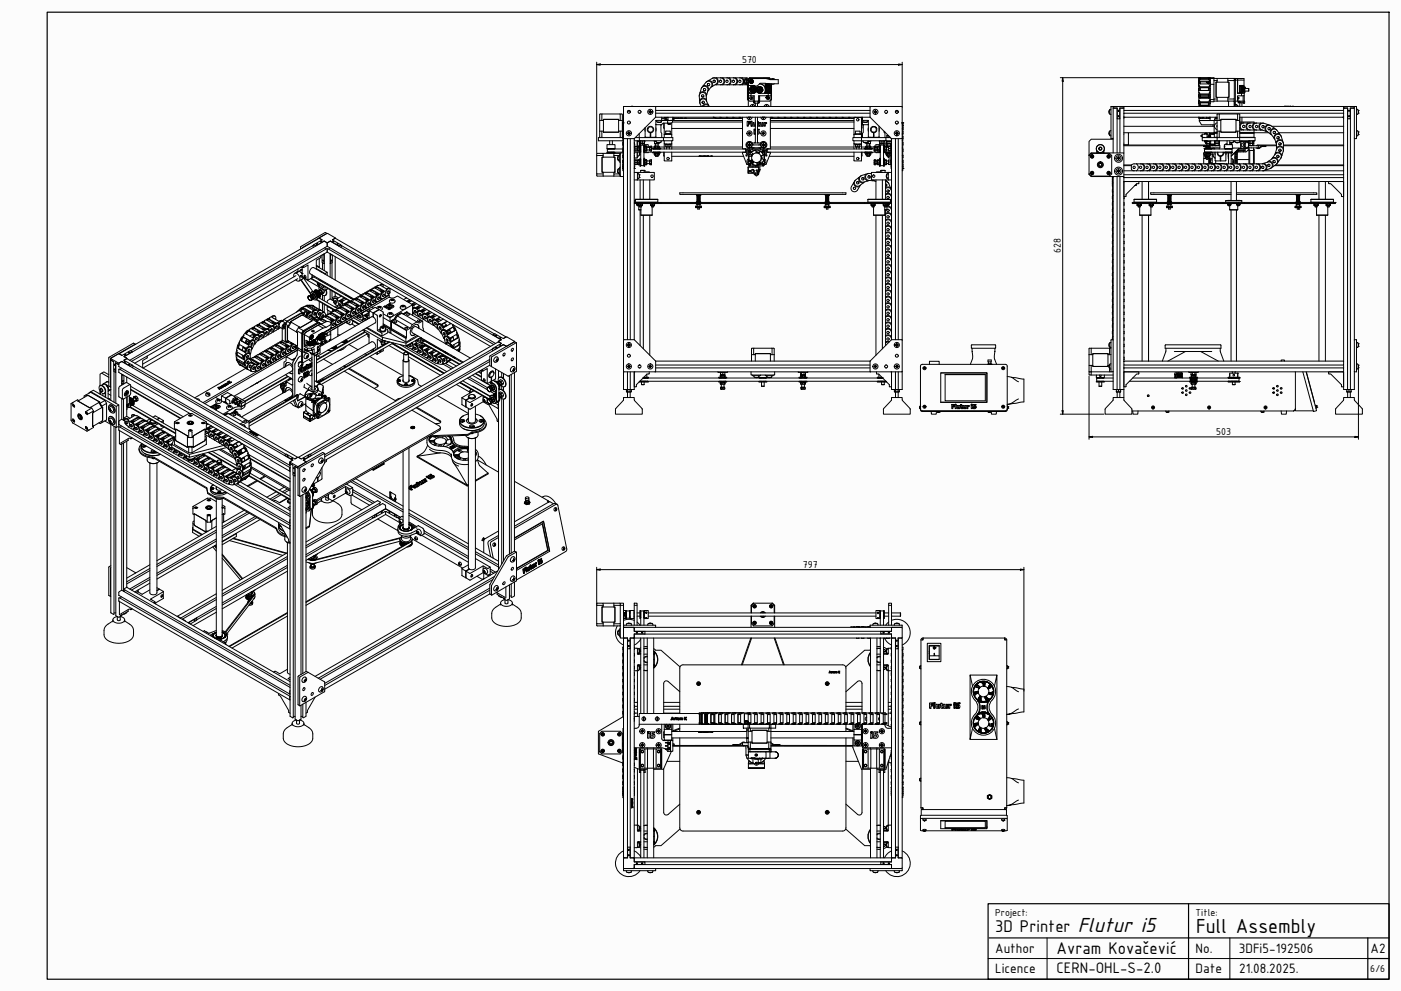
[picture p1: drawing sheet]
<svg xmlns="http://www.w3.org/2000/svg" width="594mm" height="420mm" viewBox="0 0 594 420" stroke-linecap="round" stroke-linejoin="round" font-family="sans-serif">
<defs><g id="words">
<g font-size="9.3">
<text x="457" y="395.2">Flutur i5</text>
<text x="507.2" y="395.4">Full Assembly</text>
</g>
<g font-size="7.7">
<text x="422" y="395.2">3D Printer</text>
<text x="448" y="404.3">Avram Kovačević</text>
</g>
<text font-size="7" x="448" y="412.7">CERN-OHL-S-2.0</text>
<g font-size="6.2">
<text x="422" y="403.9">Author</text>
<text x="507" y="403.9">No.</text>
<text x="525.4" y="403.9">3DFi5-192506</text>
<text x="581.2" y="403.9">A2</text>
<text x="422" y="412.6">Licence</text>
<text x="507" y="412.6">Date</text>
<text x="525.4" y="412.6">21.08.2025.</text>
</g>
<g font-size="4.6">
<text x="314.6" y="26.6">570</text>
<text x="449.8" y="107.4" transform="rotate(-90 449.8 107.4)">628</text>
<text x="515.8" y="184.4">503</text>
<text x="340.4" y="240.7">797</text>
<text x="422" y="388.2">Project:</text>
<text x="507" y="388.2">Title:</text>
<text x="581" y="412.1">6/6</text>
</g>
</g></defs>
<path d="M0 0h594.1v420.2h-594.1z" fill="#fffdee"/>
<!-- layer: Visible -->
<g fill="none" stroke="#000" stroke-width=".42">
<path d="M296.8 39.3a1.77 1.77 0 0 1 2.9 .8M296.8 39.3l-.3 1.2M298.2 36.3l-.7 1M298.2 36.3l1.1-1.3a1.47 1.47 0 0 1 2.1-.3 1.47 1.47 0 0 1 .2 2.1l-1.1 1.4M298.2 36.3a1.77 1.77 0 0 1 2.3 1.9M298.3 37.8a.5 .5 0 0 0 .2 .7 .5 .5 0 0 0 .7-.3M300.1 35.5a.5 .5 0 0 0 0 .7 .5 .5 0 0 0 .7 0M300.2 38.5a1.47 1.47 0 0 0-1-1.9 1.47 1.47 0 0 0-1.9 1l-.5 1.7M300.2 38.5l-.5 1.7M300.5 38.2l-.4 .5M300.5 34.1l-1 .7M300.5 34.1l1.6-.9a1.47 1.47 0 0 1 2 .5 1.47 1.47 0 0 1-.5 2l-1.6 .9"/>
<path d="M300.5 34.1a1.77 1.77 0 0 1 1.6 2.6M302 33.3l.8-.3h13.6l1 .4M302 36.6l-.5 .4M303.1 34a.5 .5 0 0 1 .2 .7 .5 .5 0 0 1-.7 .2M303.8 33a1.77 1.77 0 0 1 0 3M305.5 33a1.47 1.47 0 0 1 1.5 1.5 1.47 1.47 0 0 1-1.5 1.4M306.5 33a1.77 1.77 0 0 1 0 3M308.3 33a1.47 1.47 0 0 1 1.4 1.5 1.47 1.47 0 0 1-1.4 1.4M309.2 33a1.77 1.77 0 0 1 0 3M311 33a1.47 1.47 0 0 1 1.5 1.5 1.47 1.47 0 0 1-1.5 1.4M312 33a1.77 1.77 0 0 1 0 3M313.7 33a1.47 1.47 0 0 1 1.5 1.5 1.47 1.47 0 0 1-1.5 1.4"/>
<path d="M314.7 33l.7 .9M315.4 35.1l-.7 .9M316.3 33.8h.3l-.2 1.5zM317 35.9h-13.8M317.2 34.1a.88 .88 0 0 0-1.3-.3 .88 .88 0 0 0 0 1.4 .88 .88 0 0 0 1.3-.3M317.2 34.1v.3M317.2 34.6l.1 7.4M317.3 34.2h.1M317.3 34.1v7.9M317.4 39.6h2.2M317.4 39.6v1h1.1v-1M317.4 38.3a1.8 1.8 0 0 0 1.5 1.2 1.8 1.8 0 0 0 1.7-.9"/>
<path d="M317.4 38.3v1.3M317.4 33.8l-.2 .3M317.9 33.4l8.3-.1 .5 .5M317.9 34.4h.1M317.9 34.5h.1M317.9 34.6h.1M318 34.6v.1M318 34.4v.1M318 34.4h.1M318 34.8h.1M318 34.3v.1M318 34.3h.1"/>
<path d="M318 34.8v.1M318.1 34.2h.1M318 34.9h.1M318 34.2h.1M318.1 34.9h.1M318.1 34.2h-.1M318.1 35h.1M318.1 34.1h.1M318.1 35l.1 .1M318.2 34.1h-.1M318.2 34.1h.1M318.2 35.1h.1"/>
<path d="M318.3 34h-.1M318.3 34h.1M318.3 35.1h.1M318.3 35.1l.1 .1M318.4 34h.1M318.4 34h-.1M318.4 35.1h.1M318.4 35.2h.1M318.4 33.9v.1M318.4 34.2l.5 .4-.2 .2h-.3zM318.5 35.2h.1M318.5 33.9h.1"/>
<path d="M318.5 33.9h-.1M318.6 37.8v.1M318.6 38h.1M318.6 37.8h.1M318.6 37.9v.1M318.6 33.9h.1M318.6 37.7v.1M318.6 38v.1M318.6 38.1h.1M318.6 37.7h.1M318.6 37.6v.1M318.6 35.2h.1"/>
<path d="M318.6 38.1v.1M318.6 37.5v.1M318.7 35.2h.1M318.6 37.5h.1M318.6 38.2h.1M318.7 35.2h-.1M318.7 33.9h.1M318.7 38.2h.1M318.7 37.4l-.1 .1M318.7 37.4h.1M318.7 38.3h.1M318.7 34h.1"/>
<path d="M318.7 37.3v.1M318.7 35.1h.1M318.7 38.3v.1M318.7 37.3h.1M318.8 38.4h.1M318.8 34h.1M318.8 35.1l-.1 .1M318.8 37.3h.1M318.8 35.1h.1M318.8 38.4l.1 .1M318.8 37.2v.1M318.9 37.2h.1"/>
<path d="M318.9 37.2h-.1M318.9 35.1h-.1M318.9 35.1h.1M318.9 38.5h.1M318.9 34h.1M318.9 38.5l.1 .1M318.9 34l.1 .1M318.9 35v.1M318.9 34.1h.1M318.9 37.1h.1M319 35h.1M319 34.1h.1"/>
<path d="M319 37.7l.7-.1v.4l-.7 .1zM319 34.1v.1M319 37.1h.1M319 38.6h.1M319.1 34.2h.1M319.1 34.9l-.1 .1M319.1 34.9h.1M319.1 38.6h.1M319.1 34.2v.1M319.1 34.8h.1M319.1 34.3h.1M319.1 37.1h.1"/>
<path d="M319.1 34.8v.1M319.2 34.8h-.1M319.2 34.7h.1M319.2 34.4h.1M319.2 34.7v.1M319.2 34.6h.1M319.2 34.5h.1M319.2 38.6h.1M319.2 34.4v.1M319.2 37.1h.1M319.3 38.6h.1M319.3 37l-.2 .1"/>
<path d="M319.3 37h.1M319.4 37h.1M319.4 37l.1 .1M319.4 38.6h.1M319.5 37.1h.1M319.5 38.6h.1M319.6 37.1h.1M319.6 38.6h-.1M319.6 37.1h-.1M319.6 38.6h.1M319.7 37.1h.1M319.7 38.5h.1"/>
<path d="M319.7 38.5v.1M319.8 37.2h.1M319.8 38.5h.1M319.9 39.3l.1 .2M319.9 37.2v.1M319.9 37.3h.1M319.9 38.4l-.1 .1M320 37.3h.1M320 38.4h-.1M320 37.3v.1M320 38.2h.1M320 37.4h.1"/>
<path d="M320 38.3v.1M320 37.4l.1 .1M320.1 38.1h.1M320.1 37.5h.1M320.1 38.2h-.1M320.1 37.5v.1M320.1 38.1v.1M320.1 37.6v.1M320.1 38h.1M320.1 37.8h.1M320.1 37.7h.1M320.1 38v.1"/>
<path d="M320.1 37.7v.1M320.1 37.9v.1M320.1 37.8v.1M320.4 39l-.8 .6M320.4 39h.7l.8 .6h5M320.8 38.1h.1M320.9 38.2v.1M320.9 37.9h.1M320.9 38.3h.1M320.9 38h.1M320.9 38.2h.1M320.9 38.4h.1"/>
<path d="M320.9 37.8h.1M320.9 38.3v.1M320.9 38.4v.1M320.9 37.7h.1M320.9 37.7v.1M320.9 38.5l.1 .1M320.9 38.6h.1M320.9 37.6h.1M321 37.5l-.1 .2M321 38.6h.1M321 38.6v.1M321 38.7h.1"/>
<path d="M321 37.5h.1M321 38.7l.1 .1M321 38.7v.1M321 37.4h.1M321 37.4v.1M321.1 38.8h.1M321.1 37.4h.1M321.1 36.5l-.3 1.2M321.1 36.5l-3.8-.3 .1 2.1M321.1 38.9h.1M321.1 37.3v.1M321.1 38.8l.1 .1"/>
<path d="M321.1 37.3h.1M321.2 38.9h.1M321.2 39h.1M321.2 37.2l-.1 .1M321.2 38.9v.1M321.2 37.2h.1M321.3 39h.1M321.3 37.1l-.1 .1M321.3 39l.1 .1M321.3 39.1h.1M321.3 37.1h.1M321.4 39.1h.1"/>
<path d="M321.4 37v.1M321.4 37h.1M321.5 37h-.1M321.5 39.2h.1M321.5 37h.1M321.6 37h.1M321.6 39.2h.1M321.6 36.9h.1M321.6 36.9v.1M321.6 39.2l.1 .1M321.7 39.3h.1M321.7 36.9h.1"/>
<path d="M321.8 36.9h.1M321.8 39.3h.1M321.8 37h.1M321.8 37.1h.1M321.9 36.9h.1M321.9 37h.4M321.9 39.3h.1M321.9 36.8h.1M321.9 37.1h.1M322 39.3h.1M322 36.8l-.1 .1M322 37h.1"/>
<path d="M322 36.8h.1M322.1 36.8h.1M322.1 39.3h.1M322.2 36.8h.1M322.2 39.3h.1M322.3 36.8h.1M322.3 39.3h-.1M322.3 37.1h.1M322.3 36.9h.1M322.3 39.3h.1M322.3 37.6a.56 .56 0 0 1 .3 .7 .56 .56 0 0 1-.8 .3M322.3 37l-.2 .1"/>
<path d="M322.3 37l.1 .1M322.4 37.1h.1M322.4 39.3h.1M322.4 36.9h.1M322.4 37h.1M322.4 37l-.1 .1M322.4 37l-.6 .1M322.4 37h-.6M322.5 39.3h.1M322.5 36.9h.1M322.6 39.2h-.1M322.6 36.9h.1"/>
<path d="M322.6 36.9v.1M322.6 37.8h.1M322.6 39.2h.1M322.6 36.9a1.26 1.26 0 0 0-1.7 .6 1.26 1.26 0 0 0 .7 1.7M322.7 36.9v.1M322.7 38.2h.1M322.7 39.2h.1M322.7 37h.1M322.7 39.1v.1M322.8 37h.1M322.8 39.2h-.1M322.8 39.1h.1"/>
<path d="M322.8 37l.1 .1M322.9 39.1h-.1M322.9 39.1h.1M322.9 37.1h.1M322.9 39h.1M322.9 37.1l.1 .1M322.9 39v.1M323 39h.1M323 39h-.1M323 38.9v.1M323 37.2l.1 .1M323 37.2v.1"/>
<path d="M323.1 37.3h.1M323.1 38.9h-.1M323.1 38.8v.1M323.1 37.3v.1M323.1 38.4h.1M323.1 38.8h.1M323.1 38.2l.1 .1M323.1 38.1l.1 .2M323.1 37.4h.1M323.1 38.7v.1M323.2 37.8v.4M323.2 37.4h.1"/>
<path d="M323.2 37.8v.6zM323.2 37.8h.1M323.2 38.3v.1M323.2 37.8l-.1 .1M323.2 38.3l-.1 .1M323.2 37.4v.1M323.2 38h.1M323.2 38.7v.1M323.2 38.7h.1M323.2 38.4h.1M323.2 37.5h.1M323.2 38.6h.1"/>
<path d="M323.2 37.5l.1 .1M323.2 37.6h.1M323.3 38.5h.1M323.3 37.6h.1M323.3 37.6v.1M323.3 37.7h.1M323.3 38.4h.1M323.3 37.8h.1M323.3 38.4v.1M323.3 38.3h.1M323.3 37.9h.1M323.3 38.2h.1"/>
<path d="M323.3 37.9v.1M323.3 38h.1M323.3 38.3v.1M323.4 38.2h.1M323.4 38h.1M324.4 37.5h.1M324.5 39.1l-.3 .5M324.5 38.6l-.4 1M324.5 37.3l-.9-1.3-1.5-.4 1.5 .5 .9 1.3M324.5 37.6l.1 .2v-.2M324.5 35.5h.3M324.6 39.2v.2"/>
<path d="M324.6 39.1l1.9 .2M324.6 39.4h1.8M324.6 38.1v.3M324.6 39.4h.1M324.6 39.5v.1M324.6 39.4v.2M324.6 38.7l-.1 .2M324.6 35.7l-.1-.2v.3M324.7 39.4h.1M324.7 36l.4 .2M324.8 39.4h.1M324.8 35.5l-2.5-.2-1.2 1.2"/>
<path d="M324.9 39.4h.1M324.9 36h-.3M324.9 37.5v.3M324.9 38v.3M324.9 38.5v.3M324.9 39.1h.1M325 38.8v-.3v.3M325 39.1h.1M325 35.5h.1M325 39.4h.1M325 35.6h.1M325 35.6v.1"/>
<path d="M325 35.5v.1M325 36.2h.3zM325.1 39.4h.1M325.1 36.2h.1M325.1 38.5l-.1 .3M325.1 35.9h.8M325.1 35.7h.1M325.1 39v.1M325.2 38.5l-.1 .3M325.2 39v.1M325.2 38.5l.1 .3M325.4 39.4h.1"/>
<path d="M325.4 38.5l-.1 .3M325.4 39l-.1 .1M325.4 36.9l1.1 .3M325.4 36.4l1.1 .3M325.5 39.4h.1M325.5 39l-.1 .1M325.5 35.5l-.5 .1M325.5 38.5l-.1 .3M325.5 38.5v.3M325.5 39l.1 .1M325.6 39.4h.1M325.6 38.7v-.2v.2"/>
<path d="M325.6 35.6l-.6 .1M325.6 35.6h.1M325.6 35.5l-.6 .1M325.6 35.5v.1M325.6 39l.1 .1M325.6 35.6h-.6M325.7 38.7v-.2v.2M325.7 38.5v.2M325.8 39.4h.1M325.7 38.5l.1 .2v-.2M325.8 39.6v1M325.8 38.5v.2"/>
<path d="M325.8 39v.1M325.8 38.5v.2zM325.8 38.5l.1 .2zM325.9 39.4h.1M325.9 39v.1M325.9 38.5v.2zM325.9 38.5l.1 .2M325.9 35.9h.1M325.9 36l.6 .2M326 35.9l-.3 .3M326 38.5v.2zM326 38.9v.2"/>
<path d="M326 39.4h.1M326 38.9h.1M326 37.4h.1M326 38.5h.1M326 39.1l.5 .2M326 38.5l.5 .3M326 38l.5 .2M326 37.5l.5 .2M326 37.4v.3M326 37.9v.3M326 38.4v.3M326 33.3h-7.9"/>
<path d="M326.1 39.4h.1M326.2 33.3h-8.2l-.2 .2M326.2 33.3h.1M326.2 39.4h.1M326.3 35.6l.1 .2-1.3 .1M326.3 38.7l-1.7 .2-.1 .2M326.3 36.6l-1.9 .3 1.1 .3M326.3 36.1l-1.9 .3 1.1 .3M326.3 38.1l-1.8 .3 .4 .3M326.3 37.6l-1.8 .3 .4 .3M326.3 37.1l-1.8 .3 .4 .3M326.3 35.6l-1.8 .2 .4 .3"/>
<path d="M326.3 39.4h.1M326.4 39.4h.1M326.4 39.4l-.1 .2M326.5 39.3l-.1 .1M326.5 38.8h.1M326.5 38.2h.1M326.5 37.7h.1M326.5 37.2h.1M326.5 36.7h.1M326.5 36.2h.1M326.5 38.8l-1.8 .3M326.5 38.2l-1.8 .4"/>
<path d="M326.5 37.7l-1.9 .4M326.5 37.2l-1.9 .3M326.5 36.7l-1.9 .3M326.5 36.2l-1.9 .3M326.9 35.5v4.1M326.9 33.6l-.7-.7h-8.3l-.7 .7a1.24 1.24 0 0 0-2 .8 1.24 1.24 0 0 0 1.7 1.2v6.6l.4 .4M326.9 33.6a1.24 1.24 0 0 1 1.7 .2M326.9 39.6l-.2 3.1-4.6 .2M326.9 35.5v4M328.1 33.7l-.9 .1M328.4 35.5l-1.2 .1v6.6l-.3 .3M328.7 33.8h1.3v1.7h-5.2"/>
<path d="M328.7 33.8h-2.2l-1.7-.5h-6.4l-.9 .4-.2 11.4M508.3 33l.4 .3M508.3 33v2M508.3 34.4v-.3h.4v1.5h4.1v-1.5h.3v.3M508.3 33v1.1M508.3 37.5v1M508.3 34.4l-.1 2 .1-1M508.3 36.6v8.5M508.3 33h4.8M508.3 36.6l.4-.3v2.1h4.1v-2.1h.3l-.3 .3M508.3 39.3h.4v2.3M508.3 36.6h.4"/>
<path d="M508.3 34.4h.4M508.7 33.3h.1M508.7 33.3v.3M509 33v.6h-.3M509 33.3h3.4M509 38.4v-1.6h3.4v1.6M509 34.7h3.4v.9v-1.2h-3.4v1.2M509 37h3.4M509 37.2h3.4M509 40h3.4M511.6 34.7l.1 .3M511.7 34.7v.3"/>
<path d="M511.7 35h.2M511.9 34.7v.6h.5M511.9 34.7l.1 .6M512.4 33v.6h.4v-.6h.3M512.8 34.4h.3M512.8 33v.6h-4.1M513.1 33v1.1M513.1 34.4v10.7M513.1 39.3h-.3v2.3M513.1 37.5v1M513.1 35.4v1M513.1 33.3v-.4h1.7v2.9"/>
<path d="M513.2 35.8h1.6v6.4M514.8 34.2h1.3M515.7 34.8h5.4v6.5h-5.4zM516.1 34.2v.6h-.4v6.5h.4v1.6M516.1 34.2v-.9h-3v1.7M516.1 33.3h7.1l.2 .2M520.7 33.3v1.5h.4v6.5h-.4v1.6M520.7 34.2l2.7 .1M523.4 34v11.1v-2.2h-2.4v2.2M523.4 33.3h.4v.7h-.4zM523.8 33.3h.9v6.3h2.9M523.8 34v11.1"/>
<path d="M523.8 34h.9M524.7 33.8h.1M524.7 35.3h.1M524.7 39h.1M524.7 38.6h.1M524.7 37.5h.1M524.8 34v5.4h.9v-3.2h1.8v.3h-.9M525.7 33.3h1zM525.7 39.3h.1M525.7 36.3l.2 .1M525.7 36.3v3M525.7 36.3v.1"/>
<path d="M525.8 36.3v3M525.9 36.4v2.9M525.9 39.3h-.1M525.9 36.4l.2 .2M525.9 36.5h.4M526.1 39.1h.1M526.1 36.6h.1M526.1 39.1l-.2 .2M526.1 39.1l.2 .2M526.3 36.5l-.3 .1M526.3 36.4l-.2 .2M526.4 39.3h.1"/>
<path d="M526.4 36.3v3M526.4 36.3h.1M526.4 36.3v.1M526.5 39.6v1h1.1v-1M526.5 36.3l.1 .1M526.5 36.3v3M526.6 37h.3M526.6 38.9h.3M526.6 38.8h.3M526.6 38.7h.3M526.6 36.8h.3l-.1 1.8M526.6 39h.3h-.3"/>
<path d="M526.6 38.9h.3h-.3M526.6 38.8h.3h-.3M526.6 38.7h.3h-.3M526.6 37h.3h-.3M526.6 36.9h.3M526.6 36.9h.3zM526.6 36.8h.3zM526.6 36.6l.3 .2M526.6 39.3h-.1M526.6 39h1v.6M526.6 39h1M526.8 36.7h-.2"/>
<path d="M526.9 38.6v.4M526.9 38.6h-.3h.3M526.9 36.9h-.3h.3M526.9 36.8h.1M526.9 36.8v.1M527.1 38.6h.1M527.1 37.1v1.5M527.2 38.6h.1M527.2 38.5h.1M527.2 38.4h.1M527.2 38.2h.1M527.2 38.1h.1"/>
<path d="M527.2 38h.1M527.2 37.4h.1M527.2 37.3h.1M527.2 37.2h.1M527.2 37.1h.1M527.2 37h.1M527.1 38.3h.6M527.1 37.5h.6M527.1 38.5h.6M527.1 38.2h.6M527.1 38.1h.6M527.1 38h.6"/>
<path d="M527.1 37.9h.6M527.1 37.8h.6M527.1 37.7h.6M527.1 37.4h.6M527.1 37.3h.6M527.1 37.2h.6M527.1 37.1h.1M527.1 37h.1M527.1 37v.1M527.2 37h.4M527.2 38.3v.1M527.2 37.5v.4"/>
<path d="M527.2 37v.1M527.2 37h.4h-.4M527.2 37h.2M527.4 37h.1M527.4 37h.2M527.5 37h.1M527.5 34h-2.7v-.7h2.7v2.9M527.7 38.5h.1M527.6 39h.1M527.6 37.5v.4M527.6 38h.1M527.6 38.1h.1"/>
<path d="M527.6 38.2h.1M527.6 38.3v.1M527.6 38.4h.1M527.6 38.5h.1M527.6 38.6h.1M527.6 37v.1M527.6 37.1h.1M527.6 37.2h.1M527.6 37.3h.1M527.6 37.4h.1M527.6 38.6h-.4h.4M527.6 37l-.5 .1"/>
<path d="M527.6 37h.1M527.7 37v.1M527.7 37.1h.1M527.7 38.6h-.1M527.7 37.1v1.4M527.7 38.5v.1M527.8 37.1l-.2 2M527.8 37.1h-1.2h.2v1.5h-.2l1.1-.1M527.8 37.1h.1M527.8 38.6h1.7M527.8 37.5h1.7M529.5 37.5v1.1z"/>
<path d="M254.3 51.1h.9M254.3 55.6h1.6v.4h6.4v-.4h1.6M255.2 55.6l.1 2.7M255.3 48.3l-.1 2.8h.7v-.5h6.4v.5h1.6M255.9 50.6h6.4v5.4h-6.4zM258.5 59.7v1.6M259.7 59.7v1.6M262.9 48.3l.1 2.8M263 55.6l-.1 2.7M263.7 58.3l.2-.2v-9.6l-9.4-.2v10M264.1 53.1h.3M264.1 53.2h.1"/>
<path d="M264.1 54h.1M264.1 58.3h-10.4v1.4h10.5M264.2 53v2.1M264.2 52h.2M264.2 52.2h.2M264.2 52.1h.1M264.2 52h.1M264.2 52.2h.1M264.2 52.2v.6M264.2 54.7v2v-1M264.2 56.9v2.7M264.2 59.6v3.2"/>
<path d="M264.2 57.9v1M264.2 59.6h.2M264.2 52.1h.2M264.2 54.7h.2M264.2 56.9h.2M264.4 52.8h-.2v1.6M264.4 54.4l-.2 .3M264.4 56.7l-.2 .2M264.4 45.4v119.7h1.7M264.4 52.1h-.2h.2M264.6 45.1l-.2 .3M264.6 45.1h117.8"/>
<path d="M266.1 51.8v.4M266.1 58.8v85.2M266.1 47.1v.7M266.1 56.6h.4M266.4 56.6h.1M266.4 56.6h-.2M266.4 56.5v.1M266.5 46.8l.2 .4 .2-.4M266.5 56.6l.1 .1M266.6 56.7v.3v-.2M266.6 56.2l-.2 .3M266.6 56.7v.1"/>
<path d="M266.6 56.2v-.2v.4h-.5l.3 .1M266.6 56.2h.1M266.6 56.8h.1M266.7 56.7v.1M266.7 56.8v.2M266.7 56.2l.3 .3M266.7 56l.1 .4h.4l-.2 .1M266.7 56h.1M266.7 57h.1M266.7 56v.2M266.8 56.7l-.1 .3M266.8 56.6h.2"/>
<path d="M266.8 56.6h.4M266.8 56.6v.1M266.8 56.6l-.1 .1M267 56.5v.1M267 56.6h.2M267.2 47.1v.7M267.3 47.2v.4M267.3 51.8v.4M267.3 58.8v85.2M267.7 45.1h.1M268.1 45.1h.3M268.1 45.1h-.4"/>
<path d="M268.9 59.7h2.2M268.9 58.8v85.2M269 58.7l-.1 .2M269.4 58.3h1.7M270.2 59.7v2.4M270.4 59.7l.2 4.3M270.4 59.9l.5 .1 .3 .4M271 48h.4M271 46.8h.4M271.1 56.7l.1 1.6M271.1 58.3v1.4h10.2v-1.4M271.1 58.3h14.2v1.4h-4"/>
<path d="M271.3 59.7l.2 .6M271.5 59.8h1.8M271.5 59.8v1.5M271.6 59.7l-.1 .1M272.4 59.8v.8M273.2 59.7l.1 .1M273.3 59.8v1.5M273.5 60l-.2 .3M273.5 59.7l-.1 .3M273.6 55.6v-1.4l.2 4M273.8 58.2h4.1M273.8 58.2l-.3 .1"/>
<path d="M275.2 47.5h.1M275.2 47.5h.4M275.4 47.5h-.1M275.4 47.4v.1M275.6 47.3h-.4l.2 .1M275.6 47.5l.1 .5M275.6 47.5l.1 .2M275.6 47.5h-.2M275.7 47.2l-.1 .1M275.7 47.2v-.3l-.3 .5M275.7 47.9v.1M275.7 47.7v.2"/>
<path d="M275.7 47.1h.1M275.7 47.7h.1M275.7 56.3v1.9M275.8 47.6v.1M275.8 46.9l.1 .4h.4l-.2 .1M275.8 47.6v.4v-.3M275.8 46.9l.3 .5M275.9 57.3h-.2M275.9 47.5h.2M275.9 56.3v1.9M275.9 47.5l-.1 .1M276.1 47.4v.1"/>
<path d="M276.1 47.5h.1M276.2 47.5h.1M276.3 47.5h-.4M277.3 59.7v.2h.9M277.7 59.9v1.1h1.6l.1-.5M277.7 58.2v.1M277.8 45.1l.2 .3v4.4M277.9 58.2l.3 .1M278 49.8l-9.1 9-4.5-.2M278 49.7h91M278 48h90.9M278 46.8h90.9"/>
<path d="M278.1 54.2v1.4M278.1 52.8l2.2 .2 .2 5.3M278.1 51.1l.3 .3M278.1 52.7l.2 .2M278.2 59.7v.3l-.6 .1M278.2 51.1h.1M278.2 60l.6 .4M278.4 51.4l.5 .4M278.9 51.8h.1M278.9 51.8l.4 .1M279.3 51.9h.1M279.4 51.8h.1"/>
<path d="M279.4 51.8v.1M279.5 51.8l.1 .1M280 51.8h.1M280 51.8l-.4 .1M280.2 52.9h.4zM280.4 59.7l-.1 .5-.4 .2M280.4 51.1h2.7M280.4 51.1h-2.3v6.9l-.2 .2M280.5 51.4l-.5 .4M280.5 51.1v.3M280.6 50.8l-.2 .3M280.6 49.7v1.1"/>
<path d="M280.6 50.2h1.1M281.4 52.2l.3 2.3M281.5 52.2h3.2l.5-.4v-.7h-2.1v1.1M281.5 52.2l-.9 .7M281.7 59.7v1.3h3.1M281.7 52.2v6.1M281.7 57h3.1M282.1 57v-.3h2.3v.3M282.3 56.7l.1-1.1h1.8v1.1M282.7 56.7h.1M282.8 50.6l.1 .5M283.2 52.2h1.2"/>
<path d="M283.3 49.8h-1.6v1.3M283.3 49.9l-1.2 .2 .1 .5 1.1 .2M283.3 52.6h1M283.3 52.4h1M283.3 49.7v1.4l2-.1v-1.3M283.4 52.3l-.1 .3M283.5 52.4v.2M283.6 52.7h.4M283.8 56.7h.1M284.1 52.4v.2M284.1 52.3l.2 .1M284.3 52.4v.2"/>
<path d="M284.8 51v.1M284.8 52.1v6.2M284.8 59.7v3.5M284.8 54.5h30.1M285.2 51.7h29.7M285.2 51.1h29.7M285.3 50.1h.1M285.6 50.1h.3M285.7 50.1l.1 .5h-.5M285.9 50.2h.3M286.2 50.1h.7M286.9 50.2h.3"/>
<path d="M287.2 50.1v.1M287.8 50.2h.2M287.8 50.1l-.6 .1M288.5 50.1l-.3 .1M288.7 50.1l-.2 .1M288.7 50.1v.1M289 50.2h.5M289 50.1l-.3 .1M290.5 50.1l-.3 .1M290.5 50.1v.1M290.5 50.2h.3M290.8 50.1l.4 .1"/>
<path d="M296.7 42.5l.1 1.3M296.9 44l.5 1.1M296.9 44a1.47 1.47 0 0 1 .7-1.9 1.47 1.47 0 0 1 1.9 .6l.8 1.6M297.5 40.6a.5 .5 0 0 0 .4 .5 .5 .5 0 0 0 .6-.4M298.7 43.2a.5 .5 0 0 1-.4 .7 .5 .5 0 0 1-.6-.4M299.6 42.3a1.77 1.77 0 0 0-3 .2M299.6 42.3l-.2-1.8a1.47 1.47 0 0 0-1.5-1.3 1.47 1.47 0 0 0-1.4 1.6l.2 1.7M299.6 42.3v.7M299.7 40.2l-.2 .6M300.3 44.3l.3 .7M300.3 44.3a1.77 1.77 0 0 0-2.5 .8M300.8 45.1a1.6 1.6 0 0 0-2.7 .1"/>
<path d="M302.4 49.7h.1M302.5 49.7h.1M302.5 49.7l1.2 .4M302.9 49.7l1.1 .5M305.2 49.7l.5 .5M305.6 49.7l1.1 .5M308 49.7l.5 .5M308.3 49.7l1.1 .5M310.7 49.7l.5 .5M311.1 49.7l1.1 .5M313.4 49.7l.5 .5M313.8 49.7l1.1 .5-29.6-.1h.3"/>
<path d="M314.9 49.7v13.5M316.7 49.7a1.09 1.09 0 0 0 1.1 1 1.09 1.09 0 0 0 1.1-1M316.8 51.5h1.4v.3h-.9v.4h.8v.4h-.8v.9h-.5zM317.3 42h.1M317.4 40.6l.2 2.1 2.2 .2M317.5 49.7h-.2M317.5 56.5h.1M317.5 56.6l.2 .5M317.5 56.6l-.3 .1h.5v.4M317.5 56.5v.1M317.6 49.7l.1 .5 .1-.3M317.6 56.5h-.4h.3"/>
<path d="M317.7 49.7l.1 .2M317.7 56.4l-.1 .1M317.8 56.4l-.2 .1M317.8 56.3v.1M317.8 56.3l-.1-.3v.4M317.8 56.3h.1M317.8 49.9h.1M317.8 56.9h.1M317.9 49.9v.2M317.9 49.9l.1-.2-.1 .5M317.9 56.3l.1 .2M317.9 56l.1 .5"/>
<path d="M317.9 50.1v.1M317.9 56v.1M317.9 56.1v.2M318 56.5h.1M318 56.5h.3h-.2M318 56.7h-.1M318.1 45.1a1.09 1.09 0 0 1 1-.8 1.09 1.09 0 0 1 1.1 .8M318.1 56.5v.1M318.1 56.6l.2 .1h-.3M318.1 56.6l-.2 .5v-.4M318.1 49.7h.2M318.4 51.4h.5v2.1h-.5z"/>
<path d="M318.5 40.6h1.3v2.3M318.5 41.4l.3 .1-.2 .4-.2-.1zM319 44.8v.1M319 44.9l.1 .2M319 44.8v.3M319.1 45.1h.1M319.1 45.1l.1-.2v.2M319.4 40.6v2.3M319.6 43.3h.1M319.6 42.9l.1 .7 .4 .2M319.6 42.9h.1M319.6 43.3h.5"/>
<path d="M319.7 54.7h.5v.4h-.5zM319.7 55.3h.5v1.6h-.5zM319.8 42.9h1.9M320.1 42.9v.8M320.1 42.9h.1M320.1 42.9h-.1M320.2 53.5h.1M320.3 52l-.1 1-.2 .1-.3-1.1h-.4v1.3l.4 .3 .5-.3M320.3 43.8v1.3M320.3 49.7v10.9M321.2 55.5a.7 .7 0 0 1 .8 .7 .7 .7 0 0 1-.8 .7M321.2 55.9l.3 .3-.3 .3"/>
<path d="M321.2 54.8h.8v.4h-.8M321.2 43.8v1.3M321.2 49.7v10.9M321.2 51.5h.4v.5h.5v.3h-.5v.5l.5 .7-.9-.1M321.4 42.9h.1M321.5 43.3h.4M321.5 42.9v.8M321.5 43.7h.1M321.5 43.7l-1.4 .1M321.8 43.3l.1 .3h-.4M321.9 42.9v.4M322 43.3h-.1"/>
<path d="M322.1 40.6v2.3h-.4v-2.3h5.2M322.2 52h.5l.3 1.1 .2-1.1h.5v1.5l-1.3-.1zM322.6 49.7a1.09 1.09 0 0 0 1.1 1 1.09 1.09 0 0 0 1.1-1M323.4 49.7h-.2M323.4 56.5h.1M323.4 56.6l.2 .5M323.4 56.6l-.2 .1h.4v.4M323.4 56.5v.1M323.5 49.7l.1 .5 .1-.3M323.5 56.5h-.3h.2M323.6 49.7l.1 .2M323.6 56.4l-.1 .1"/>
<path d="M323.7 56.4l-.2 .1M323.7 56.3v.1M323.7 56.3l-.1-.3v.4M323.7 56.3h.1M323.7 56.9h.1M323.7 49.9h.1M323.8 49.9v.2M323.8 56.3l.1 .2M323.8 49.9l.1-.2-.1 .5M323.8 56l.1 .5M323.8 50.1v.1M323.8 56v.1"/>
<path d="M323.8 56.6l.5 .1h-.5v.4zM323.8 56.1v.2M323.9 56.5h.4M323.9 56.7h-.1M324 45.1a1.09 1.09 0 0 1 1-.8 1.09 1.09 0 0 1 1.1 .8M324 56.5v.1M324 49.7h.2M324 52h1.1v.4l-.6 .1v1h-.5zM324.2 56.5h-.3M324.6 41.3l.5 .4M324.7 41.2h1.6M324.7 41.2l-.1 .1"/>
<path d="M325 45.1h.1M325 45.1v-.3v.3M325 40.7h.1M325 40.9h.1M325 41h.1M325 41.2h.1M325 41l.1 .1M325 40.7l.1 .1M325.1 40.6h.1M325.1 44.8v.3M325.1 40.6v.1M325.1 40.8h.1"/>
<path d="M325.1 44.8v.1M325.1 44.9v.2M325.1 41.7h.1M325.1 41.7h.4M325.1 40.9v.1M325.1 41.1h.1M325.1 41.1l-.1 .1M325.1 41h-.1M325.1 40.8l-.1 .1M325.1 40.6l-.1 .1M325.2 41.7h.1M325.2 41.2h.1"/>
<path d="M325.3 40.6h-.2M325.3 41.7h.1M325.5 41h.1M325.5 41.7h.1M325.6 41.7h.3h-.3M325.7 41.7h.1M325.7 40.6h-.6M325.8 41h.1M325.8 41.7h.1M325.8 41l-.7 .1M325.8 40.7l-.7 .1M325.8 40.9h-.7"/>
<path d="M325.8 41.2h-.1M325.8 40.9l-.7 .1M325.8 40.7l.1 .1M325.8 40.9h.1M325.8 41l.1 .1M325.8 41.2h.1M325.8 41.2h-.5M325.8 41l.4 .2M325.9 40.6h.1M325.9 41.1l-.9 .1M325.9 41h-.9M325.9 40.6l-.9 .1"/>
<path d="M325.9 40.8l-.9 .1M325.9 40.9l-.9 .1M325.9 40.6l-.1 .6M325.9 40.6l-.1 .1M325.9 40.8l-.1 .1M325.9 41h-.1M325.9 41.1l-.1 .1M326.3 41.4a.65 .65 0 0 1-.5 .9 .65 .65 0 0 1-.8-.6M326.3 41.3h.1M326.3 41.3l-.5 .4M326.7 51.1h35.4M326.7 54.5h35.4"/>
<path d="M326.7 51.7h35.4M326.7 49.7v13.5M326.7 50.2h35.4M326.9 42.4v2.7M327.1 49.7l.5 .5M327.4 49.7l1.1 .5M329.8 49.7l.5 .5M330.2 49.7l1 .5M332.5 49.7l.5 .5M332.9 49.7l1.1 .5M335.2 49.7l.5 .5M335.6 49.7l1.1 .5"/>
<path d="M338 49.7l.5 .5M338.3 49.7l1.1 .5M340.7 49.7l.5 .5M341.1 49.7l1 .5M343.4 49.7l.5 .5M343.8 49.7l1.1 .5M346.1 49.7l.5 .5M346.5 49.7l1.1 .5M348.9 49.7l.5 .5M349.2 49.7l1.1 .5M351.6 49.7l.5 .5M352 49.7l1.1 .5"/>
<path d="M354.3 49.7l.5 .5M354.7 49.7l1.1 .5M357 49.7l.5 .5M357.4 49.7l1.1 .5M359.8 49.7l.5 .5M360.1 49.7l1.1 .5M362.1 59.7v1.3h3.2M362.1 57h3.2M362.5 49.7l.1 .1M362.6 57v-.3h2.2v.3M362.7 56.7l.1-1.1h1.8l.1 1.1M362.9 49.7l.1 .1"/>
<path d="M365.2 49.7l.5 .5h-.4M365.3 57v-7.2h-3.2v8.5M365.3 57v1.3h-3.6v1.4h3.6v3.5M365.3 51.7l.2 .3-.2 2.5M365.3 58.3h10.4v1.4h-10.4zM365.6 49.7l.1 .1M365.7 52.9h.5zM365.7 50.8l.2 .3M365.7 49.7v1.1M365.8 51.4l-.1-.3v1.8M365.8 51.4l.5 .4M366 51.1h2.2v6.9l.2 .2"/>
<path d="M366 59.7v.5l.5 .2M366 51.1h-.7M366.3 51.8l.5 .1M366.3 51.8h.1M366.8 51.8v.1M366.8 51.8h.1M366.9 51.8v.1M367.4 51.8l-.5 .1M367.4 51.8h.1M367.9 51.4l-.5 .4M368.1 52.9l-2 .1-.3 5.3M368.1 60l-.2 .3"/>
<path d="M368.1 51.1h.1M368.1 59.7v.3M368.2 51.1l-.3 .3M368.2 54.2v1.4M368.4 58.2l-.3 .1M368.4 58.2h4.1M369 59.9v1.1h-1.6l-.1-.5M369 58.2v.1M369.2 45.1l-.2 4.6 9 9 4.4 .1 .2-.2M369.3 59.7v.2h-1.2M370.4 56.3v1.9M370.6 57.3h-.2"/>
<path d="M370.6 56.3v1.9M370.7 47.5h.1M370.7 47.5h.3M370.9 47.5h-.2M370.9 47.4v.1M371 47.5l.1 .1M371 47.5l.2 .1M371 47.5h-.1M371.1 47.2l-.4 .1 .2 .1M371.1 46.9l.1 .3M371.1 46.9v.3M371.1 47.6v.4l.1-.3"/>
<path d="M371.2 47.6v.1M371.2 47.2l-.3 .2M371.2 47.7h.1M371.2 47.1h.1M371.3 47.2l.1 .1M371.3 47.2v-.3l.2 .5M371.4 47.3h.4M371.5 47.4v.1M371.5 47.5h.3h-.5v.5v-.3M371.5 47.5l-.2 .2M371.7 47.3l-.2 .1M372.5 58.2l.4 .1"/>
<path d="M372.8 54.2v1.4M372.8 53.5l-.3 4.7M372.9 59.7v.3M372.9 60l.1 .3M373 59.8v1.5M373 59.8h1M373.2 59.7l-.2 .1M374 59.8h.9M374 59.8v.8M374.7 59.7l.2 .1M374.9 59.8v1.5M374.9 55.7l.4 .8-.1 1.8"/>
<path d="M375 55.7v.3h.3M375 59.7l-.1 .6M375.6 48h.3M375.6 46.8h.3M375.7 59.7h2.3M375.7 58.3h1.9M375.8 59.7v.2h2.2M376.1 57.5h.4zM376.1 57.5v.7h1.4M376.2 59.9l-.4 .5M376.2 59.9l-.1 1 1.8 .1-.1-1.1M376.2 58.2v.1"/>
<path d="M376.8 57.5h-.3l.3 .1M377 57.7v.5M377.9 58.7l.1 .2M378 58.8v85.2M379.7 51.8v.4M379.7 58.8v85.2M379.8 56.6h.3M379.8 47.1v.7M380 56.6h-.2M380 56.6h.1M380 56.5v.1M380.1 46.8l.2 .4 .2-.4"/>
<path d="M380.1 56.4h-.3l.2 .1M380.1 56.6l.1 .4M380.1 56.6l.1 .2M380.2 56.3l-.1 .1M380.2 56v.3M380.2 56h.1M380.2 57h.1M380.2 56v.2M380.2 56.2l-.2 .3M380.2 56.8v.2M380.2 56.8h.1M380.2 56.2h.1"/>
<path d="M380.3 56.3l.3 .2M380.3 56.2v.1M380.3 56.2l.1-.2v.3M380.4 56.3l.5 .1-.3 .1M380.6 56.5v.1M380.6 56.6h.2M380.6 56.6l-.3 .2M380.8 47.1v.7M380.9 56.6h-.5v.4l-.1-.2M380.9 47.2v.4M380.9 51.8v.4M380.9 58.8v85.2"/>
<path d="M382.3 45.1l.3 .3M382.4 45.1l.2 .3M382.6 45.4v119.7h-1.7M382.6 52h.2M382.6 52.1h.2h-.2M382.6 52.2h.2M382.6 52.8h.2v1.6M382.6 54.4l.2 .3M382.6 56.7l.2 .2M382.6 59.6h.2M382.6 53.1h.3M382.6 52.1h.2"/>
<path d="M382.6 54.7h.2M382.6 56.9h.2M382.8 52h.1M382.8 52.1h.1M382.8 52.2h.1M382.8 52.2v.6M382.8 54.7v2v-1M382.8 56.9v15.2M382.8 53v2.1M382.8 53.2h.1M382.8 54h.1M382.8 57.9v1"/>
<path d="M470.3 47.2v.1M470.3 47.3v.7M470.3 56.3v.1M470.3 56.4v.6M470.3 46.9v.3M470.3 56v.3M470.3 46.9h.1M470.3 48h.1M470.3 56h.1M470.3 57h.1M470.4 48h.1M470.4 57.1h.1"/>
<path d="M470.4 48l.2 .4 .5 .1M470.4 57.1l.2 .4 .5 .1M470.4 46.9h.1M470.4 56h.1M471.1 46.3l-.5 .1-.2 .5M471.1 55.4l-.5 .1-.2 .5M471.1 45.1h.9v13.7h-.9zM472 45.8h1.8v4.6h1v-4.6h1.8M472 45.1h4.6M472 58.8v6M472 59h-9.3l-.9 .9v5.8M473.7 45.8v19"/>
<path d="M473.7 50.4h.1M474.8 50.4h.1M474.9 45.8v19M476.6 56.3h1.9v4.4v.7h-1.9M476.6 53.6h38.2M476.6 45.1h93.1v1.7h-93.1zM476.6 49.7h39.5M476.6 46.8v1.2M477 49.7l-.4 .5M478.5 56.3h36.4v.4h-2.1l.2 .3M508.3 42.9v1M508.3 40.1v1"/>
<path d="M508.3 42.5h.4v2.2h4.1v-2.2h.3M508.6 50.2v.9h4.5v-.9M508.7 41.6h4.1M508.7 41.5l.3 .1zM508.7 50.1v-.4h-.4v.5h4.8M508.7 44.6h4.1M508.7 50.1v.1M509 44.6v-1.4h3.4v1.4M509 41.5v-1.6h3.4v1.6M509 40.6h3.4M509 41.3l3.4 .1M509 43.5h3.4"/>
<path d="M509 40.7h3.4M509 43.6h3.4M509.3 57.7l.5 .1M509.8 57.3l-.5 .1v.3M510.1 50h-1.1v.2M510.1 49.8h.1M510.1 49.8l-.1 .4M510.1 49.7v.1M510.8 59.7h1.1M510.8 59.9h1.1M510.8 59.9v.1M510.8 58.3h-1v-1.4h2.1v1.4"/>
<path d="M511 59.8l-.2 .1M511 59.9l.1 .5M511.1 56.5l-.2 .4M511.1 56.5h.1M511.1 56.5h.4M511.5 56.5h.1M511.5 56.5l.3 .4M511.6 49.7v.5M511.6 59.9v.5M511.6 50h.8v.2M511.7 59.8l.2 .1M511.9 57.1l1 .2v.6"/>
<path d="M511.9 59.9l-.1 .9M511.9 58.2h.9M512.4 41.5l.4 .1zM512.6 57.6h.2M512.8 50.1v-.4h.3v.5M512.8 57.5h-.2M512.8 50.1v.1M512.8 57.2v.1M512.9 57.9l-1 .1M512.9 56.3v.4M513 57l-.2 .2M513 57h1.9"/>
<path d="M513.1 58.2v.1M513.1 59.9l.3 .2M513.1 40.1v1M513.3 56.7h.1M513.4 57.6h-.4h.4v.6h-.6v-.3M513.4 59.7v.2h-1.5M514.3 52.9v.7M514.5 56.7h.1M514.8 42.9h6.2M514.8 42h1.3M514.8 42.2h-1.7v1.7M514.8 42.2v.9h-1.6"/>
<path d="M514.8 52.9h-5.3l-.9-1.8h6.2v5M514.8 56.1h1.3M514.9 56.1v2.2M514.9 56.4h1.2M514.9 58.2h1.2M514.9 56.5h1.2M514.9 56.2h1.2M515 59.7v.4M515 59.8h2.1M515.3 59.7l-.3 .1v.8M515.5 49.8l-.2 .6M515.5 49.7v.1"/>
<path d="M515.5 49.8h.6M515.5 50.3l-.5 .3v.5M515.5 50.3h.6M515.5 50.3h.1M515.5 59.8v.8M516.1 52.1a1.47 1.47 0 0 0-1.1 1.4 1.47 1.47 0 0 0 1.1 1.4M516.1 53.2v.6M516.1 55.6h1.6v.4h6.4v-.4h1.6M516.1 58.3v1.4h-6.3v-1.4h22.4v1.4h-6.5M516.6 59.8v.8M516.8 59.7l.3 .1M517 55.6l.1 2.7"/>
<path d="M517.1 48.3l-.1 2.8M517.1 59.8v.8M517.1 59.7v.4M517.7 50.6h6.4v5.4h-6.4zM520.3 59.7v1.6l-.3-.3M521 45.1h.1M521.5 59.7v1.6h.8l-.2-.3M522.8 45.1h-.1M523 60h.2M523 60l-.5 .4M523 59.7v.3M523.2 60h.4"/>
<path d="M523.4 42.7l-.2 .2M523.4 41.9l-2.7 .1M523.6 59.7v.3M523.6 60l.5 .4M523.8 42.9h.9M523.8 44.3l.5 .1 .3 .4M524.6 44.8h.1M524.6 44.8l.1 .3M524.7 48.3l.1 2.8M524.7 42.2v.7M524.7 42.2l.1 .1M524.8 41h.1"/>
<path d="M524.8 41h-.1M524.8 55.6l-.1 2.7M524.8 51.1h.9v-2.5l-.2-.3-9.3 .1 .1 9.9M524.8 51.1h-.7v-.5h-6.4v.5h-2.9M524.8 41v1.3M524.8 41l.3 .4M525 41.4h.1M525 41.8h.1M525 41.4v.2M525 41.6v.3M525.1 41.9l-.3 .4M525.1 41.5v.1"/>
<path d="M525.1 41.8h.1M525.2 43.1h.1M525.2 42.9h.1M525.2 42.9v.2M525.2 43.1l.9 .2M525.5 58.3l.2-.2v-8.4h44v-1.7h-93.1v16.8M525.5 43.3h.6M525.5 43.2v.1M525.7 58.2h6M525.7 58.3v1.4h-9.6M525.7 56.4h6M525.7 51.7h6v.5"/>
<path d="M525.7 56.5h6M525.7 56.2h6M525.7 52.1h.7M525.7 55.1h1.6M525.7 54.1l.7 1M525.7 43.6v1.5M525.8 60h.4v2.9l-.7-.1M525.8 60l-.6 .4M525.8 59.7v.3M526.1 43.3a.76 .76 0 0 1 1.2 .3h-2.2v-.3h.4M526.4 52.1h1M526.4 52.1l-.7 1"/>
<path d="M526.5 40.6h-1.8v1.6M526.6 43.6v1.5M526.6 49.7v2M526.6 59.7v.3M527.1 40.6v2.3M527.3 55.1h1.8M527.4 52.1l1.7 .1M527.4 52.1a1.47 1.47 0 0 0-1.5 1.5 1.47 1.47 0 0 0 1.5 1.5M527.6 40.6v2.3h-2.9M527.6 42.9l.1 .8h-.4v-.4M528.7 60h-2.5v2.9h2.5M529.1 55.1h1"/>
<path d="M529.1 52.1a1.77 1.77 0 0 0 0 3M529.1 52.2h2.8M529.5 59.7v.4M529.5 59.8h2.1M529.8 59.7l-.3 .1v.8M530.1 55.1h1.8M530.1 59.8v.8M530.1 52.2a1.47 1.47 0 0 0-1.5 1.4 1.47 1.47 0 0 0 1.5 1.5M531.1 59.8v.8M531.4 59.7l.2 .1M531.6 59.8v.8M531.7 59.7v.4"/>
<path d="M531.7 55.1v3.2M531.7 56.3h6.3M531.9 55.1h.9M531.9 52.2a1.77 1.77 0 0 0-.1 2.9M531.9 52.2h.9M532.8 55.1h1.8M532.8 52.2h1.8M532.8 52.2a1.47 1.47 0 0 0-1.5 1.4 1.47 1.47 0 0 0 1.5 1.5M534.6 55.1l.7 .1M534.6 52.2a1.77 1.77 0 0 0 0 3M534.6 52.2h1M535.1 55.1l1.7 .5"/>
<path d="M535.6 52.2h.2M535.6 53.2a.5 .5 0 0 1 .4 .6 .5 .5 0 0 1-.5 .4M536.8 55.6l.6 .3M537.7 52.8a1.77 1.77 0 0 0-1 2.8M537.7 52.8l1.1 .4M537.7 52.8l-1.7-.5a1.47 1.47 0 0 0-1.8 .9 1.47 1.47 0 0 0 .9 1.9M538.4 54.1a.5 .5 0 0 1 .2 .7 .5 .5 0 0 1-.7 .2M539 53.4a1.47 1.47 0 0 0-2.1 .3 1.47 1.47 0 0 0 .4 2l2 1.5M539 53.4l1.4 1M539.3 53.6h30.4M540.4 54.4a1.77 1.77 0 0 0-1.7 2.4M540.4 54.4l1 .7"/>
<path d="M540.7 55.8a.5 .5 0 0 1 0 .7 .5 .5 0 0 1-.7 0M542.2 56.3h27.5M542.4 58.2a.5 .5 0 0 1-.3 .6 .5 .5 0 0 1-.6-.2M542.6 56.7a1.77 1.77 0 0 0-2.4 1.8M542.6 56.7l.6 1M542.6 56.7l-1.1-1.4a1.47 1.47 0 0 0-2-.3 1.47 1.47 0 0 0-.4 2l1.5 2.1M543.3 57.9a1.47 1.47 0 0 0-1.8-.9 1.47 1.47 0 0 0-1 1.8l.6 1.7M543.3 57.9l.6 1.7M543.9 59.6l.3 1.1M543.9 59.6a1.77 1.77 0 0 0-2.9 .9M544.7 45.1h-.2M544.7 45.1h.5"/>
<path d="M544.7 45.1h.1M545.2 45.1h.2M545.4 45.1h.1M545.5 45.1h.2M546 45.1h-.2M546 45.1h.1M546.1 45.1h.1M546.4 45.1h.1M546.4 45.1h-.2M546.5 45.1h.2M546.9 45.1h-.1M547.2 45.1h-.3"/>
<path d="M547.2 45.1h.4M548 45.1h.4M548.4 45.1h.2M569.3 49.7l.4 .5M569.7 45.8h1.8v4.6h1v-4.6h1.8M569.7 45.1h4.6M569.7 46.8v1.2M569.7 49.7v22.7M571.4 45.8v119.3h1.2M571.4 50.4h.1M572.5 50.4h.1M572.6 45.8v119.3h1.7v-7.5"/>
<path d="M574.3 45.1h.9v13.7h-.9zM574.3 58.8v85.2M575.2 46.3l.5 .1 .2 .5M575.2 55.4l.5 .1 .2 .5M575.9 46.9h.1M575.9 56h.1M575.9 48l-.2 .4-.5 .1M575.9 57.1l-.2 .4-.5 .1M575.9 46.9l.1 .3M575.9 56l.1 .3M575.9 48h.1M575.9 57.1h.1"/>
<path d="M576 48h.1M576 46.9h.1M576 57h.1M576 56h.1M576 47.2v.1M576 56.3v.1M576 47.3l-.1 .7M576 56.4l-.1 .6M253 66l.1 8.6 9.7 .1 .2-.3M253 66l.1-.9 2.7-.1v1.6h-.5v6.4h.5v1.7M253 73.6l2.8 .1M255.3 66.6h5.5v6.4h-5.5z"/>
<path d="M255.8 65.9l-2.8 .1M255.8 65h7l.2 .3M257.4 61.3h3.4v1.7h-3.4zM257.4 64.6l3.4 .3zM257.7 63v.2M257.7 64.5v.1M257.8 63v.2M257.8 64.5v.1M258 63v.2M258 64.5v.1M258.3 63v.2M258.3 64.5v.1"/>
<path d="M258.4 63v.2M258.4 64.5v.1M258.7 63v.2M258.7 64.5v.1M258.8 63v.2M258.8 64.5v.1M259.1 63v.2M259.1 64.5v.1M259.2 63v.2M259.2 64.5v.1M259.6 63v.2M259.6 64.5v.1"/>
<path d="M259.9 63v.2M259.9 64.5v.1M260 63v.2M260 64.5v.1M260.2 63v.2M260.2 64.5v.1M260.3 65v1.6h.5v6.4h-.5v.7M260.3 65.9h2.5M260.4 63v.2M260.4 64.5v.1M261.9 67.2l.1 .4M261.9 67h.1"/>
<path d="M261.9 67l.1 .2M261.9 72.7l.1 .4M261.9 67.2h.1M262 66.6h.1M262 67.7h.1M262 67.6h.1M262 72h.1M262 73.1h.1M262 72v.6M262 66.6l-.1 .4M262 72.6l-.1 .1M262 67.7l.3 .4 .5 .1"/>
<path d="M262 73.1l.3 .5h.5M262.8 66l-.5 .1-.3 .5M262.8 71.5l-.5 .1-.3 .4M262.8 73.7h-2.5v1M263 65.4h-.2v3.4h.2M263 70.9h-.2v3.4h.2M264.1 70.6h.1M264.1 70.6v.8M264.1 71.4h.1M264.1 63.2l.1 1M264.2 62.8v5.8M264.2 68.6v2.1"/>
<path d="M264.2 70.7v1.4M264.2 72.1l.2 .3M264.2 64.8h-1.2v10h1.4M264.2 60.5v1M264.2 68v1M264.2 69.6l-.1 1M264.2 62.8h.2M264.2 68.6h.2M264.2 70.7h.2M264.2 72.1h.2M264.2 63.2h-6.7v1.3h6.7M264.4 65.8h-.3l.1 1"/>
<path d="M268.9 60.5l.1 .5M268.9 65.8l.1 1M268.9 76.3h1.4M268.9 73.1h8.6v3.2h-7.2M268.9 71.4h.1M268.9 66.8v4M268.9 61v4.1M269 71.4h.1M269 70.8v.6M269.2 64.5h2.1M269.2 67.9v.1M269.2 62.1v.1"/>
<path d="M269.3 63.1h.8M269.3 68h.8M269.3 69.8h.8M269.3 68.9h.8M269.3 62.2h.8M269.3 64h.8M270.1 67.8l-.8 .1v1.9l-.1-.2M270.1 67.8l.1 1.9M270.2 62.1v1.8l-.1-1.8h-.8v1.9l-.1-.2M270.2 67.9v1.8M270.2 64.5v2.5h-1M270.2 63.6h.2"/>
<path d="M270.2 69.4h.2M270.2 62.5h.2M270.2 68.2h.2M270.3 73.6l.6 .2M270.3 73.1v3.2M270.4 62.3h.1M270.4 64.5v2.3h-.2M270.4 62.2l.2-.2v1.7M270.5 69.7l.1 .1M270.6 67.8v2M270.6 69.1v.7M270.6 67.8v1.3"/>
<path d="M270.6 68.1h.4M270.6 67.8h.4M270.6 69.1h.4M270.6 63.7h.4M270.6 62.7h.4M270.9 73.8l.1 .3M270.9 75.6l-.6 .2M271 61.9l-.1 .1M271 75.2l-.1 .4M271 67.8l.1 1.9M271 62l-.6 .1M271 62.7l.1 1.3-.5 .1v-.4"/>
<path d="M271 62v.7M271 62l.3 .3M271.1 74.1v.1M271.1 74.1v1.1M271.1 74.1h.1M271.1 75.2h.1M271.1 67.8l.2 .3M271.1 69.7l-.5 .1M271.2 60.4h.1M271.2 64.5h.1M271.2 61.5l-.2 .3M271.2 65.6l-.3 .5h-.5"/>
<path d="M271.2 61.5h.1M271.2 65.6h.1M271.2 64.5l.1 .7M271.2 60.4l.1 .4M271.3 60.9l-.1 .6M271.3 65.2l-.1 .4M271.3 60.8v.1M271.3 65.2h.1M271.3 67.1h.3v3.4h-.3zM271.3 61.3h.3v3.4h-.3zM271.3 69.5l-.2 .2M271.3 63.8l-.2 .2"/>
<path d="M271.3 61.8l-.2 .3M271.4 76.3v8.2M271.5 60.8h1.8M271.5 60.9h.9M271.6 64.5h.1M271.6 68.6h.1M271.6 69h.1M271.6 68.1h.1M271.6 69.7h.1M271.6 67.8h.1M271.6 69.8h.1M271.6 68.9h.1"/>
<path d="M271.6 62.1h.1M271.6 64.1h.1M271.6 62.9h.1M271.6 63.8h.1M271.6 61.9h.1M271.6 67.7h.1M271.6 63.7h.1M271.6 63.3h.1M271.6 70.1h.1M271.6 70h.1M271.6 69.4h.1M271.6 69.3h.1"/>
<path d="M271.6 68.5h.1M271.6 67.5h.1M271.6 67.4h.1M271.6 64.4h.1M271.6 64.3h.1M271.6 63.4h.1M271.6 63h.1M271.6 62.6h.1M271.6 62.5h.1M271.6 62.2h.1M271.6 61.8h.1M271.6 61.7h.1"/>
<path d="M271.6 61.6h.1M271.7 72.3h1.8M271.7 72.3v.8M271.7 61.5h1.3v8.7h-1.3zM272.4 60.9h.9M272.4 60.9v.6M272.8 73.1l.2-.2 2.5 .2M272.8 76.3v8.2M273 64.5h.2M273 68.6h.2M273 69h.2M273 68.1h.2"/>
<path d="M273 69.7h.2M273 67.8h.2M273 69.8h.2M273 68.9h.2M273 62.1h.2M273 64.1h.2M273 62.9h.2M273 63.8h.2M273 61.9h.2M273 67.7h.2M273 63.7h.2M273 63.3h.2"/>
<path d="M273 70.1h.2M273 70h.2M273 69.4h.2M273 69.3h.2M273 68.5h.2M273 67.5h.2M273 67.4h.2M273 64.4h.2M273 64.3h.2M273 63.4h.2M273 63h.2M273 62.6h.2"/>
<path d="M273 62.5h.2M273 62.2h.2M273 61.8h.2M273 61.7h.2M273 61.6h.2M273.2 67.1h.2v3.4h-.2zM273.2 61.3h.2v3.4h-.2zM273.4 61.3h1.5v1.2M273.4 61.8l.2 .3M273.4 69.5l.2 .3M273.4 63.8l.2 .2M273.5 72.3v.6"/>
<path d="M273.6 69.7l.5 .1M273.7 67.8l-.3 .3M273.7 62a.35 .35 0 0 1 .5-.1 .35 .35 0 0 1 .1 .5M273.7 67.8l-.1 1.9M273.7 62l-.1 1.9 .5 .2v-.4M273.7 68.1h.4M273.7 67.8h.4M273.7 62h.4M273.7 69.1h.4M273.7 63.7h.4M273.7 62.7h.4M273.7 62l-.3 .3"/>
<path d="M274.1 62l.1 .1M274.1 67.8v1.3M274.1 69.1v.7M274.1 62v1.7M274.2 67.8h.1M274.2 67.9l-.1 1.9M274.2 62.1v1.9M274.2 67.8v.1M274.2 69.8h-.1M274.3 63.6h1.1M274.3 69.4h1.1M274.3 62.5h1.1"/>
<path d="M274.3 68.2h1.1M274.9 64.5l-1.5 .2M274.9 62.3h.5M275.5 76.3v8.2M275.6 69.3v.6h.6M275.6 63.5v.6h.6M275.6 68v1.6M275.6 62.2v1.6M276.2 67.8v.5M276.2 68.3v1.6M276.2 62v.5M276.2 62.5v1.6"/>
<path d="M276.2 62v2.1M276.2 67.8v2.1M276.2 68.3h-.6v1h.6M276.2 62.5h-.6v1h.6M276.2 67.8h-.6v.5M276.2 62h-.6v.5M276.2 62.3h1.2M276.2 63.2h40.2M276.8 64.6l3.4 .3zM276.8 62.8l3.4 .2zM277.1 63v.2M277.1 64.5v.1"/>
<path d="M277.2 63v.2M277.2 64.5v.1M277.4 63v.2M277.4 64.5v.1M277.4 65.6h2.1M277.4 62.5h2.1M277.5 62.5l.2 .3M277.5 62l2 .1M277.6 60.8h.9M277.7 63v.2M277.7 64.5v.1M277.7 64.9l-.2 .2"/>
<path d="M277.8 63v.2M277.8 64.5v.1M277.9 62.1v.4M277.9 65.2v.4M277.9 66.2h1.1M277.9 61v.9M277.9 65.8v.4M278.1 63v.2M278.1 64.5v.1M278.2 63v.2M278.2 64.5v.1M278.5 60.8h.9"/>
<path d="M278.5 60.3v.5M278.6 63v.2M278.6 64.5v.1M278.7 63v.2M278.7 64.5v.1M278.7 60.5h.1M278.8 60.5h.6M278.8 60.5h.1M278.9 65.2h.6M278.9 65.2l-1.2-.2-.3 .6M278.9 62.1v.4M278.9 65.2v.4"/>
<path d="M279 63v.2M279 64.5v.1M279 61v.9M279 65.8v.4M279.2 64.9l.3 .3M279.4 63v.2M279.4 64.5v.1M279.4 60.5h.1M279.5 62.3h2.2M279.5 62.1l-.8-.1a.8 .8 0 0 0-1.3 .5M279.5 62.1v.4M279.5 65.2v.4"/>
<path d="M279.5 65.6h-2M279.5 62.5l-.3 .3M279.6 63v.2M279.6 64.5v.1M279.8 63v.2M279.8 64.5v.1M279.8 60.5h.1M279.8 60.5h-.3M281.4 64.5l.3 1.8M281.7 64.5v3.7h3.1v-3.7M281.7 61v2.2M282.1 61v.3h2.3v-.3"/>
<path d="M282.3 61.4h1.9M282.3 62.3h1.9M282.3 62.2h1.9M282.3 61.4v.9M282.5 61.3l-.2 .1M282.7 62.4v.8M283.3 61.4v.8M283.8 62.4v.8M284 61.3l.2 .1M284.2 61.4v.9M284.8 62.3h30.1M296.5 66.2l.3 .1"/>
<path d="M296.5 66.3h-11.7M296.7 66.2l.1 .1M296.7 66.2h.1M296.8 66.2v.1M296.9 66.2h-.2M297 66.2l.1 .1M297 66.2l.4 .1M297 66.2l-.7 .1M297.5 66.2l.1 .1M297.5 66.3l-.3-.1 .4 .1M297.6 66.3l.4-.1zM297.8 66.3h.3"/>
<path d="M298.1 66.3h.3M298.4 66.3h.3M298.4 66.2l.2 .1M298.4 66.2l-.3 .1M298.6 66.2h-.2M298.7 66.2l.7 .1M298.8 66.3h.4M298.8 66.2h.1M299.2 66.3h-.5M299.2 66.3h-.3h.5M299.2 66.2v.1M299.4 66.3h.2"/>
<path d="M299.6 66.3h.2M299.8 66.3h.2M299.8 66.2l-.2 .1M299.8 66.2v.1M300 66.2h.5M300 66.2h-.2M300 66.2v.1M300 66.3h.3M300 66.3h.1M300.3 66.2l.2 .1M300.5 66.2h.1M300.6 66.2l-.3 .1"/>
<path d="M300.7 66.3h14.6M300.7 66.3h.1M301.6 66.3h.1M301.6 66.3h-.3M301.6 66.3h.3M301.8 66.2l-.2 .1M301.9 66.2h.1M314.9 64.5l1.6 4.9 .5 .3M315.3 63.1h1.1v1.5h-1.1M315.9 63.1v.1M315.9 64.5v.1M316.2 63.6h.2"/>
<path d="M316.2 63.2v1.3h-42.8M316.7 69.6h.1M317.2 62.8l-.9 3.3 .4 .1 .9-3.3M317.2 73.3h.1M317.2 70.8l.1 1.6M317.3 70.8h.1M317.2 61.5l.5 .1M317.2 61.5h.1M317.2 68.5h.2M317.2 68.3h.2M317.3 72.6l-.1 .7M317.3 73.4h4.4"/>
<path d="M317.3 70.8h4.4v2.5h-4.4v-.7h1.2a.69 .69 0 0 0 1 .5 .69 .69 0 0 0 0-1.2 .69 .69 0 0 0-1 .5h-1.2zM317.3 70.8h4.4M317.3 69.6l.7 .7M317.3 67.4a1.09 1.09 0 0 0-.6 1 1.09 1.09 0 0 0 .6 1M317.4 64.2v5.5l-.7-.1M317.4 69.9l.5 .4M317.5 61.4h.1M317.5 61.5l.3 .1M317.5 61.5h-.2M317.5 61.4v.1M317.6 61.4h-.4h.3M317.7 61.6v.4"/>
<path d="M317.8 61.2l-.2 .2M317.8 61.6v.2M317.8 61.8l-.1 .2M317.8 61.2l-.1-.3-.1 .5M317.8 61.2h.1M317.8 61.8h.1M317.8 70.3h.1M317.8 65.4l1.1 .6M317.9 61.2l.2 .2M317.9 60.9v.4l.4 .1h-.2M317.9 60.9v.1M317.9 61v.2"/>
<path d="M317.9 64.4h.2M317.9 64.4h.3M317.9 64.4h.1M317.9 61.6v.4v-.2M317.9 64.4l.1-.5 .2 .5M318 61.6h-.1M318 65.1l1.1 .6M318 63.5l-.7 .7M318 63.5l6 .2M318 63.5l-.5 .2M318.1 68.3h.1M318.1 61.4v.1"/>
<path d="M318.1 68.4h.1M318.1 61.5h.2M318.1 61.5l-.2 .3M318.2 64.4h.1M318.2 68.6h.1M318.3 61.5h.1M318.3 61.5l-.3 .1M318.5 69h.1M318.6 66.3l.2 .1-1.1-.3-.1 1.4 .2 .7 1.1-.5M318.6 68.6l.1 .4h.7v-.4M318.6 68.6h1.1l-.7 1 1.4 .5h.7l-.1-1.2M318.6 66.3v.1"/>
<path d="M318.6 68.6v.1M318.6 68.1v.3M318.7 65.9l.2 .2M318.7 67.8h.2M318.7 67.8h.1M318.8 62.5l.1 .8M318.8 62.5a1.48 1.48 0 0 1-2.3-.4 1.48 1.48 0 0 1 .9-2.1 1.48 1.48 0 0 1 1.9 1.4h2.9a1.47 1.47 0 0 1 1.9-1.3 1.47 1.47 0 0 1 .9 2.1 1.47 1.47 0 0 1-2.3 .3M318.8 62.5l.6 .2M318.8 68l.1 .4M318.9 68.6l-.1 .3M318.9 65.6h.3M318.9 63.5v-.7h3.7v.7"/>
<path d="M319 60.6h3.5M319 68.1h-.6l.1 .3h.8M319.2 65.2h.1M319.2 65.2l-.3 .4M319.3 71.9l.4 1M319.3 71.9l.5 .5M319.3 70.3v.5M319.3 71.8v.1M319.3 71.9h.2M319.3 69.2h-.4l.3 .2M319.4 62.7l-.1 .1M319.4 62.7v.1"/>
<path d="M319.8 73.4v.7h.5M320.1 60.3l-.1 .3M320.2 74.1l.4 .4 .7-.4M320.3 73.4v.7h.9v-.7M320.4 70.3v.5M320.6 70.1v.1M320.6 64.4l1.4 .4M320.6 64.6h1.1M320.6 64.4h.5M320.6 64.9v-1.2l-1.2 .3-.8 .5 .8 .9M320.9 70.1v.1M321 69h1.4"/>
<path d="M321 69.2h1.6l-.4 .3h-1.2M321.1 69.7h.7M321.1 70.3v.5M321.4 60.3l.1 .3M321.7 73.4v.7h-.5M321.7 70.8h.1M321.7 73.3h.1M321.8 70.8v2.5M321.8 71.9h.4M321.8 65.1l.5-.9 .8 .5 .6 1-1 .5M321.8 64.1h.1M321.8 64.7l.1 .3h-.5"/>
<path d="M321.9 68.6h.3M322.1 68.6v.4M322.1 69.2v.3M322.1 69.6l-1 .4 .8-.3M322.1 62.7l.1 .1M322.2 71.9l-.4 1M322.2 70.3v1.6M322.2 71.9l-.4 .4M322.3 69.5h.1M322.6 68.6l.2 .3M322.7 68l-.1 .4M322.7 62.5l-3.3 .2"/>
<path d="M322.7 62.5l-.1 .8M322.7 66.3l.4 .4h-.3M322.7 67.3l1.2 .3-.4 .9-.7 .9-.7-.9M322.8 66.9h.3l.1 .3h-.4M322.9 67.7l-.1 .1M322.9 66.1h-.1M322.9 66.9v.3M322.9 66.3v.4M323.2 61.5l.4 .1M323.2 61.5h.1M323.4 64.4h.2M323.4 64.4l.1-.5 .1 .5"/>
<path d="M323.4 61.4h.1M323.4 61.5l.3 .1M323.4 61.5h-.2M323.4 61.4v.1M323.5 63.5l.7 .7v5.4M323.5 65.1l-.1 .1M323.5 61.4h-.3h.2M323.6 61.6v.4M323.7 61.2l-.2 .2M323.7 61.6v.2M323.7 61.8l-.1 .2M323.7 61.2l-.1-.3-.1 .5"/>
<path d="M323.7 61.2h.1M323.7 61.8h.1M323.7 65.4l-.1 .1M323.7 70.3h-5.8M323.8 61.2l.4 .2M323.8 60.9v.4l.5 .1M323.8 60.9v.1M323.8 61v.2M323.8 61.6v.4v-.2M323.9 61.6l.4-.1-.5 .3M323.9 61.6h-.1M324 61.4v.1"/>
<path d="M324.1 69.9l-.6 .4M324.2 68.3h.1M324.2 69.6l-.7 .7M324.2 68.5h.1M324.2 67.4a1.09 1.09 0 0 1 .6 1 1.09 1.09 0 0 1-.6 1M324.3 62.8l.9 3.3-.4 .1-.9-3.3M324.8 69.6l-.6 .1M324.8 69.6h.1M325.1 63.2h45.6M325.1 63.6h.2M325.3 63.2v1.3h47.6M325.6 63.1v.1"/>
<path d="M325.6 64.5v.1M326.2 66.3h35.9M326.2 63.1h-1.1v.6v.9h1.1M326.7 64.5l-1.7 4.9-.5 .3M326.7 62.3h35.4M361.9 77.6a1.77 1.77 0 0 0 2.6 1.5M361.9 77.6l-.8 1.5a1.47 1.47 0 0 0 .5 2 1.47 1.47 0 0 0 2-.5l.9-1.5M362.1 64.5v3.7h3.2v-3.7M362.1 61v2.2M362.6 61v.3h2.2v-.3M362.6 76.5l-.7 1.1M362.8 62.3h1.8"/>
<path d="M362.8 62.2h1.8M362.8 61.4v.9M362.8 61.4h1.8M362.9 61.3l-.1 .1M363.1 62.4v.8M363.3 77.2a.5 .5 0 0 1 .7-.1 .5 .5 0 0 1 .1 .7M363.7 61.4v.8M364.2 75.2a1.77 1.77 0 0 0 1.8 2.4M364.2 75.2l-1.4 1.1a1.47 1.47 0 0 0-.2 2.1 1.47 1.47 0 0 0 2 .3M364.3 62.4v.8M364.5 61.3l.1 .1M364.6 61.4v.9"/>
<path d="M364.8 78.5l-.3 .6M365.2 74.5l-1 .7M365.3 62.3h1.8M365.5 64.5l-.2 1.8M365.6 75.4a.5 .5 0 0 1 .7 .2 .5 .5 0 0 1-.2 .7M366 77.6l-1.4 1.1M366.5 64.6l3.4 .3zM366.5 62.8l3.4 .2zM366.5 60.5h.1M366.5 60.5h.4M366.6 77.1l-.6 .5M366.8 63v.2"/>
<path d="M366.8 64.5v.1M366.9 60.5h.1M366.9 63v.2M366.9 64.5v.1M367 63v.2M367 64.5v.1M367.1 73.9a1.77 1.77 0 0 0 .9 2.8M367.1 73.9l-1.6 .5a1.47 1.47 0 0 0-1 1.8 1.47 1.47 0 0 0 1.8 1l1.7-.5M367.1 65.6h2.1M367.1 62.5h.6M367.1 62.1v.4M367.1 65.2v.4"/>
<path d="M367.1 62.5l.4 .3M367.1 65.2h2.1M367.1 62.1l.9-.1a.85 .85 0 0 1 1.2 .5M367.2 63v.2M367.2 64.5v.1M367.3 60.8h1.8M367.5 64.9l-.4 .3M367.5 63v.2M367.5 64.5v.1M367.6 60.5h-.7M367.6 60.5h.1M367.6 66.2h1.1"/>
<path d="M367.6 61v.9M367.6 65.8v.4M367.6 63v.2M367.6 64.5v.1M367.7 62.5h1.5M367.7 62.1v.4M367.7 65.2v.4M367.9 60.3l-.3 .1M367.9 63v.2M367.9 64.5v.1M368.1 63v.2M368.1 64.5v.1"/>
<path d="M368.1 60l.1 .1M368.2 60.1v.7M368.2 60.1h.9M368.3 73.6l-1.2 .3M368.4 76.5l2.4 .2M368.4 63v.2M368.4 64.5v.1M368.4 74.5a.5 .5 0 0 1 .6 .5 .5 .5 0 0 1-.5 .5M368.5 63v.2M368.5 64.5v.1M368.7 76.5l-.7 .2M368.7 61v.9"/>
<path d="M368.7 62.1v.4M368.7 65.2v.4M368.7 65.8v.4M368.8 63v.2M368.8 64.5v.1M368.9 63v.2M368.9 64.5v.1M368.9 64.9l.3 .3M369.2 63v.2M369.2 64.5v.1M369.2 62.5l-.3 .3M369.2 62.1h-2.1"/>
<path d="M369.2 62.3h1.5M369.2 65.2v.4M369.4 63v.2M369.4 64.5v.1M369.5 74.8v.8M369.5 73.6a1.58 1.58 0 0 0-2.2 .6 1.58 1.58 0 0 0 .6 2.2l.5 .1M369.5 63v.2M369.5 64.5v.1M369.7 76.3h8.3M369.8 76.3l.3 .3M370.2 76.3l1.2 .7M370.7 69.6l.1 .3z"/>
<path d="M370.7 63.8l.1 .3zM370.8 67.8v.5M370.8 62v.5M370.8 67.8l-.1 1.8 .1-1.3M370.8 62l-.1 1.8 .1-1.3M370.8 67.8h.6v.5h-.6M370.8 62h.6v.5h-.6M370.8 69.3h.6M370.8 63.5h.6M371.4 68.3v1.5l-.6 .1M371.4 62.5v1.6h-.6M371.4 68v1.6"/>
<path d="M371.4 62.2v1.6M371.4 73.1l.3-.2 2.5 .2M371.4 64.5l1.5 .2M371.4 76.3v8.2M371.5 63.6h.5M371.5 69.4h.5M371.5 62.5h.5M371.5 68.2h.5M372.1 62.1l.1 2M372.1 67.8l.1 2M372.2 62l-.2 .5M372.2 68.1v-.3l.6 .1-.2 1.9"/>
<path d="M372.2 68.1v1.7M372.2 62l.6 .1-.2 2M372.2 62v.3M372.2 62.3v1.8M372.2 68.1h.4M372.2 64.1h.4M372.2 62.3h.4M372.2 69.8h.4M372.2 69.1h.4M372.2 63.3h.4M372.7 67.8l.2 .3M372.7 62.1l.2 .2"/>
<path d="M372.9 61.8l-.2 .3M372.9 61.3h-1.5v.9M372.9 69.5l-.3 .3M372.9 63.8l-.3 .3M372.9 67.1h.3v3.4h-.3zM372.9 61.3h.3v3.4h-.3zM373 60.9h1M373 60.8h1.9M373.2 64.2h.1M373.2 63.1h.1M373.2 68h.1M373.2 69.6h.1"/>
<path d="M373.2 69.7h.1M373.2 68.9h.1M373.2 62h.1M373.2 63.9h.1M373.2 62.3h.1M373.2 63.6h.1M373.2 63h.1M373.2 61.9h.1M373.2 67.7h.1M373.2 62.6h.1M373.2 70.1h.1M373.2 69.9h.1"/>
<path d="M373.2 69.3h.1M373.2 68.5h.1M373.2 67.5h.1M373.2 67.4h.1M373.2 64.4h.1M373.2 64.3h.1M373.2 62.2h.1M373.2 61.7h.1M373.2 61.6h.1M373.2 68.4h.1M373.2 68.8h.1M373.2 63.5h.1"/>
<path d="M373.2 64.5h.1M373.3 61.5h1.3v8.7h-1.3zM373.5 72.3h1.8M373.5 72.3v.6M374 60.9h.9M374 60.9v.6M374.2 76.3v8.2M374.7 64.2h.1M374.7 63.1h.1M374.7 68h.1M374.7 69.6h.1M374.7 69.7h.1"/>
<path d="M374.7 68.9h.1M374.7 62h.1M374.7 63.9h.1M374.7 62.3h.1M374.7 63.6h.1M374.7 63h.1M374.7 61.9h.1M374.7 67.7h.1M374.7 62.6h.1M374.7 70.1h.1M374.7 69.9h.1M374.7 69.3h.1"/>
<path d="M374.7 68.5h.1M374.7 67.5h.1M374.7 67.4h.1M374.7 64.4h.1M374.7 64.3h.1M374.7 62.2h.1M374.7 61.7h.1M374.7 61.6h.1M374.7 68.4h.1M374.7 68.8h.1M374.7 63.5h.1M374.7 64.5h.1"/>
<path d="M374.8 67.1h.2v3.4h-.2zM374.8 61.3h.2v3.4h-.2zM375 61.8l.2 .3M375 69.5l.3 .3M375 63.8l.3 .3M375 64.5h2.8M375.2 67.8l-.2 .3M375.2 62.1l-.2 .2M375.3 68.1h.4M375.3 64.1h.4M375.3 62.3h.4M375.3 69.8h.4"/>
<path d="M375.3 69.1h.4M375.3 63.3h.4M375.3 72.3v.8M375.5 76.3v8.2M375.5 79.6l1.3-.4 .8 .4M375.5 77l1.2 .6 1.3 3.1M375.5 80a1.47 1.47 0 0 1 1.6-.3 1.47 1.47 0 0 1 .9 1.3M375.5 77.9a.51 .51 0 0 1 .5 .5 .51 .51 0 0 1-.5 .6l.5-.3v-.5M375.5 76.7h.5M375.6 76.3l.4 .4M375.6 64.5h.1M375.7 65.2l.1 .4"/>
<path d="M375.7 60.9l.1 .6M375.7 60.8v.1M375.7 65.2h.1M375.7 64.9v.3M375.7 64.5v.1M375.7 64.9h.1M375.7 68.1v-.3l-.5 .1 .1 1.9M375.7 68.1v1.7M375.7 62.3v-.3l-.5 .1 .1 2M375.7 62.3v1.8M375.8 62.1l-.1 2M375.8 67.8l-.1 2"/>
<path d="M375.8 60.4h.1M375.8 61.5h.1M375.8 65.6h.1M375.8 60.4l-.1 .4M375.8 61.5l.1 .3M375.8 65.6l.3 .5 1.4 .1M375.9 62.3h.1M375.9 63.6h.8M375.9 69.4h.8M375.9 62.5h.8M375.9 68.2h.8M375.9 74.1v1.1"/>
<path d="M375.9 75.2h.1M375.9 74.1h.1M375.9 64.5v.1M375.9 75.2l.3 .5 .5 .1M375.9 74.1v.1M375.9 61.9h1.9M376 76.7l.6 .7M376 64.5v.1M376.1 60.8h1.8M376.1 60.1h1.8M376.1 65.6h1.8l-1.8 .1M376.1 62.1l-.1 .4"/>
<path d="M376.1 62.1v.4M376.1 65.2v.4M376.2 64.9l-.1 .1M376.3 64.5v.1M376.4 65.8l.1 .5 1-.1M376.4 61v.9M376.6 66.3v.5h.2M376.6 77.4l.2 .3M376.6 64.5v.1M376.7 73.1h1.3M376.7 73.1v3.2M376.7 73.1h-7.2v3.2h.2"/>
<path d="M376.7 73.6l-.5 .1-.3 .4M376.8 64.5v.1M376.8 66.3v.7h1M376.9 69.6h.8M376.9 67.8h.8M376.9 62.1h.8M376.9 68.7h.8M376.9 62.9h.8M376.9 63.9h.8M377 60.1v.7M377 62.1h-.9M377 65.2v.4"/>
<path d="M377.1 64.5v.1M377.2 64.5v.1M377.5 64.5v.1M377.5 61v.9M377.5 65.8v.4M377.6 64.5v.1M377.7 64.9h.1M377.8 68l-.1-.2v2l-.9-.1 .1-1.9-.2 .2 .1 1.7M377.8 62.2l-.1-.1v1.9l-.9-.1 .1-1.8-.2 .1 .1 1.7M377.8 62l-.7 .1M377.8 69.6l-.1 .1M377.8 63.8l-.1 .1"/>
<path d="M377.8 64.6h-2.5l2.5 .3M377.9 60.5h.1M377.9 70.8v.6M377.9 71.4h.1M377.9 65.1v.1M377.9 65.2l-1.8-.2v.6M377.9 65.2v.4M378 66.8h-.2v4h.2M378 61h-.2v4.1h.2M378 65.8l-.1 1M382.6 62.8h.2M382.6 65.8h.3l-.1 1"/>
<path d="M382.6 68.6h.2M382.6 70.7h.2M382.6 72.1h.2M382.8 72.1l-.2 .3M382.8 71.4h.1M382.8 69.6l.1 1.8M382.8 60.5v1M382.8 63.2v1M382.8 68v1M382.8 70.6h.1M382.9 71.4h.1M461.8 65.7l.9-.9h13.9v10h-13.9l-.9-.9 .2-.3"/>
<path d="M461.8 65.7l.2 .3M462.7 65l.1 .3M462.7 65h7.8l.9 .9v7.8l-.9 1h-7.8l-.9-1v-7.8zM462.8 74.4l-.1 .3M462.9 73.6v-.5l.4 .1-.2 .5M462.9 66.1l.1 .2M462.9 73.1l.1 .2M463 66.3l-.2 .1M463 73.3l-.2 .1M463 66l.1 .3M463 66.3h.1M463 73.3h.1"/>
<path d="M463 73.1l.1 .2M463 66.4l.3 .1v-.4h-.4v.4M463.1 66.4l.1 .2M463.3 66.1l-.2 .1M463.3 73.2l-.2 .1M463.4 66.2l-.3 .1 .2 .2M463.4 73.3l-.1 .3M465.1 64.8v-1a1.73 1.73 0 0 1 1.5-2.5 1.73 1.73 0 0 1 1.5 2.5v1M467.9 64.8v-.6a1.72 1.72 0 0 1-2.6 0v.6M469.8 66.3l.4-.3 .2 .4-.3 .2-.1-.2M469.9 66.1l.2 .1M469.9 73.1l.2 .2"/>
<path d="M470 73.3l-.2 .1M470 73.1l.3 .1M470.1 73.3h.1M470.1 73.5l.2 .1v-.4l-.4-.1v.5M470.1 66.3h.1M470.1 73.4l.1 .3M470.1 66.4v.2M470.2 66.4l.2 .1M470.2 73.4l.1 .2M470.2 66l-.1 .3M470.2 66.3l.2 .1M470.3 66.1l-.4 .4"/>
<path d="M470.4 74.4l.1 .3M470.4 73.3l-.2 .1M470.5 65l-.1 .3M471.2 73.6l.2 .1M471.4 65.9l-.2 .1M471.7 74.8v2.1M471.7 76.3h.1M471.7 77l.1 2M471.7 76.9h.1M471.7 78h.1M471.8 74.8v6.5M471.8 77.6h.2"/>
<path d="M472 74.8v69.2M472 75.2l-.3 .1M473.7 74.8v90.3h1.3M473.8 72.6l.4 .1v.4M473.8 72.6h.1M473.8 67h.1M473.8 67l.2 .1M474 72.5h.1M474 67.2l.2 .2M474 72.6l.2 .3M474 67.2h-.2h.4v.4v-.2M474 72.6h-.2"/>
<path d="M474 67.1v.1M474 72.5v.1M474.1 72.5h-.3h.2M474.2 72l-.1 .5M474.2 72.1v.2M474.2 66.8l-.2 .3M474.2 72.3l-.1 .2M474.2 72.9v.2M474.2 66.8v-.2v.4h-.4M474.2 67.4h.1M474.2 72.9h.1M474.2 66.8h.1"/>
<path d="M474.2 72.3h.1M474.3 66.8v.2M474.3 72.3v.1M474.3 72.3l.1-.3v.4M474.3 67l.3 .1M474.3 72.4l.2 .1M474.3 67.4l.1 .2M474.4 67.6h.1M474.4 66.6l-.1 .2M474.4 66.6v.4M474.4 67h.4M474.4 72.4l.1 .1"/>
<path d="M474.4 66.6h.1M474.5 72.5h.1M474.5 67.2l-.1 .4M474.5 72.7l-.1 .4-.1-.2M474.5 67.2l-.2 .2M474.5 72.6l-.2 .3M474.5 67.2h.1M474.5 72.6h.1M474.5 72.5h.3h-.2M474.6 67.1v.1M474.6 72.5v.1M474.6 67.2h.2h-.3"/>
<path d="M474.6 72.6h.2M474.8 72.6h.1M474.8 67h.1M474.8 67l-.2 .1M474.8 72.6l-.3 .1M474.9 74.8v90.3M476.6 61.8h36.5M476.6 75.3h93.1v1.7h-93.1zM476.6 70.2h3.1M476.6 69.9h3.2M476.6 72.4h93.1M476.6 74.8v.5"/>
<path d="M476.6 77h6.3v.8l-.9 .1-4.5 4.5-.2 .9h-.7zM476.7 77l-.1 76.1M479.7 71.8l1.2 .6M479.7 71.8v-1.7l1.2-.6h54.6a1.47 1.47 0 0 1 1.4 1.4 1.47 1.47 0 0 1-1.4 1.5M481.4 78.6h.1M481.4 78.6l-.2 .1M481.8 78.5l-.4 .1M481.9 69.5a1.77 1.77 0 0 1 0 2.9M482 78.2l-.2 .3M482 77.9l-.1 .3M483.6 69.5a1.47 1.47 0 0 1 1.5 1.4 1.47 1.47 0 0 1-1.5 1.5M484.3 77v7.5"/>
<path d="M484.6 69.5a1.77 1.77 0 0 1 0 2.9M486.4 69.5a1.47 1.47 0 0 1 1.4 1.4 1.47 1.47 0 0 1-1.4 1.5M487 77v7.5M487.3 69.5a1.77 1.77 0 0 1 0 2.9M489.1 69.5a1.47 1.47 0 0 1 1.5 1.4 1.47 1.47 0 0 1-1.5 1.5M490.1 69.5a1.77 1.77 0 0 1 0 2.9M491.8 69.5a1.47 1.47 0 0 1 1.5 1.4 1.47 1.47 0 0 1-1.5 1.5M492.8 69.5a1.77 1.77 0 0 1 0 2.9M494.6 69.5a1.47 1.47 0 0 1 1.4 1.4 1.47 1.47 0 0 1-1.4 1.5M495.5 69.5a1.77 1.77 0 0 1 0 2.9M497.3 69.5a1.47 1.47 0 0 1 1.5 1.4 1.47 1.47 0 0 1-1.5 1.5M498.3 69.5a1.77 1.77 0 0 1 0 2.9"/>
<path d="M500 69.5a1.47 1.47 0 0 1 1.5 1.4 1.47 1.47 0 0 1-1.5 1.5M501 69.5a1.77 1.77 0 0 1 0 2.9M502.7 69.5a1.47 1.47 0 0 1 1.5 1.4 1.47 1.47 0 0 1-1.5 1.5M503.7 69.5a1.77 1.77 0 0 1 0 2.9M505.5 69.5a1.47 1.47 0 0 1 1.4 1.4 1.47 1.47 0 0 1-1.4 1.5M506.4 69.5a1.77 1.77 0 0 1 0 2.9M508.2 69.5a1.47 1.47 0 0 1 1.5 1.4 1.47 1.47 0 0 1-1.5 1.5M509.2 69.5a1.77 1.77 0 0 1 0 2.9M510.5 65.4v1.8M510.6 64.6l3.4 .3zM510.6 64.8l-.2 .6h.3M510.7 65.4h.7h-.6"/>
<path d="M510.7 65.4v.7h1M510.8 63.2h11.6v1.3h-11.6zM510.8 60l2.6 .1M510.8 60l.9 .1M510.9 66.1l.8 .1M510.9 63v.2M510.9 64.5v.1M510.9 69.5a1.47 1.47 0 0 1 1.5 1.4 1.47 1.47 0 0 1-1.5 1.5M511 63v.2M511 64.5v.1M511.1 60.4h.5M511.1 66.6h1.2"/>
<path d="M511.1 66.2l.1 .5h1l.1-.4M511.2 66.2h-.1M511.2 63v.2M511.2 64.5v.1M511.3 60.8h2.1M511.3 60.5v.3M511.3 63v.2M511.3 64.5v.1M511.4 62.1v.4M511.4 65.2v.4M511.5 66.7l.1 .9 .6-.1v-.8M511.5 67.2h-1.1v2.3"/>
<path d="M511.5 67.5h.7M511.5 63v.2M511.5 64.5v.1M511.6 64.9l-.2 .3 1.8-.2v.7l-1-.1M511.6 63v.2M511.6 64.5v.1M511.7 66.2h1.2M511.7 61v.5M511.7 61.8h.1M511.7 65.8v.8M511.8 66.3h-.7M511.9 69.5a1.77 1.77 0 0 1 0 2.9"/>
<path d="M511.9 63v.2M511.9 64.5v.1M512 63v.2M512 64.5v.1M512.2 67.2h.6l-.2 2.3v-2.1M512.2 65.6h-.8l1.8 .1M512.2 62.2v.3M512.2 65.2v.4M512.3 62.2l.8 .6M512.3 61.9h.8M512.3 66.3h.1M512.4 63v.2"/>
<path d="M512.4 64.5v.1M512.4 62l-2.1-.2v.3l1.9 .1M512.4 62l.7 .5M512.5 62h.6M512.5 63v.2M512.5 64.5v.1M512.7 66.3l.7 1.2M512.8 62.6l-1.4-.1 .2 .3M512.8 63v.2M512.8 64.5v.1M512.8 60.1v.7M512.8 69h.5"/>
<path d="M512.8 67.4v2.1M512.9 61.3h2.1M512.9 66.1h.4M512.9 61v.5M512.9 61.8v.1M512.9 65.8v.4M512.9 63v.2M512.9 64.5v.1M513 66.7l-.2 .5M513 62.8h.1M513 64.9l.2 .1M513.1 62.8l-2.5 .2 3.4-.1"/>
<path d="M513.1 62.8l.7 .2 .6-.3 .1 .5M513.1 61.8h4.2v.9h-4.2zM513.1 61.3l-.2 .1h2M513.2 63v.2M513.2 64.5v.1M513.2 65.2v.4M513.2 68.2v.1M513.2 68.5v.4M513.2 68.3l-.4 .2M513.2 67.8v.4M513.2 68.9h.1M513.2 67.8h.1"/>
<path d="M513.2 65.4h.1M513.3 68.9h.1M513.3 68.9l.1 .4M513.3 67.8h.1M513.3 65.4h.7M513.4 60.1l-.3 .9-1.8-.2M513.4 61.4v.1M513.4 67.5l-.1 .3M513.5 63v.2M513.5 64.5v.1M513.5 69.4v.1M513.7 63v.2"/>
<path d="M513.7 64.5v.1M513.7 69.4v.1M513.7 69.5a1.47 1.47 0 0 1 1.4 1.4 1.47 1.47 0 0 1-1.4 1.5M513.8 61.8h.1M514 67.3l-.6 .2M514 65.4h.4M514 65.4v4.1l-.6-.2M514.3 64.5v1.7l1 .9M514.4 61.4v.4l-.6-.3h-37.2M514.6 69.5a1.77 1.77 0 0 1 0 2.9M514.7 61.3l.2 .1M514.9 61.4v.4"/>
<path d="M515 60.6h2.1M515 61.6h2.1M515 61.6l.3 .2M515 60.6l.2 .1-.2 .9M515 61h-2M515 60.9h2.1M515.1 62.9l-.2 .3M515.1 62.7v.5M515.2 64.5l.1 1.2M515.3 64.5l.2 3.7M515.3 61.8h.1M515.5 69.2l-1.5 .1"/>
<path d="M515.5 60.9v.7M516.2 64.5a1.37 1.37 0 0 0 1.3 1.8 1.37 1.37 0 0 0 1.3-1.8M516.4 69.5a1.47 1.47 0 0 1 1.4 1.4 1.47 1.47 0 0 1-1.4 1.5M516.5 64.5a1.13 1.13 0 0 0 1 1.6 1.13 1.13 0 0 0 1.1-1.6M516.6 60.9v.7M517 62.7v.5M517.1 60.6v.3M517.1 61.6l-.3 .2M517.1 60.9v.7M517.3 69.5a1.77 1.77 0 0 1 0 2.9M517.4 66.3v1.9h-1.9v1l3.4 .3M517.6 67.3h-.2"/>
<path d="M517.6 66.3v1.9h2M519.1 69.5a1.47 1.47 0 0 1 1.5 1.4 1.47 1.47 0 0 1-1.5 1.5M519.2 61.3h3.4v1.7h-3.4zM519.2 64.6l3.4 .3zM519.2 61.8v.7zM519.5 63v.2M519.5 64.5v.1M519.6 63v.2M519.6 64.5v.1M519.8 63v.2M519.8 64.5v.1M519.8 64.9l-.2 3.3"/>
<path d="M519.9 63v.2M519.9 64.5v.1M519.9 64.9l-.1 .8M520.1 69.5a1.77 1.77 0 0 1 0 2.9M520.1 63v.2M520.1 64.5v.1M520.2 63v.2M520.2 64.5v.1M520.3 61h-.5v.3M520.5 63v.2M520.5 64.5v.1M520.6 63v.2"/>
<path d="M520.6 64.5v.1M520.8 64.9l.2 2.4M520.8 66.2h.2M520.8 66.3h.2M520.8 65.7h.2M520.9 63v.2M520.9 64.5v.1M521 64.9v4.6M521 65h-.2M521 63v.2M521 64.5v.1M521.4 63v.2"/>
<path d="M521.4 64.5v.1M521.5 60.5h.6M521.5 61h.6M521.7 63v.2M521.7 64.5v.1M521.8 69.5a1.47 1.47 0 0 1 1.5 1.4 1.47 1.47 0 0 1-1.5 1.5M522 77v8M522 63v.2M522 64.5v.1M522.1 60.5h.1M522.1 64.9v4.6l.6-.2M522.1 61.3h.1"/>
<path d="M522.1 67.3l.5 .1 .2 .4M522.1 63v.2M522.1 64.5v.1M522.2 63v.2M522.2 64.5v.1M522.3 63v.2M522.3 64.5v.1M522.3 60.5l-.2 .5M522.5 60.5h-.4M522.5 60.5h.1M522.5 63l-.1 .2M522.6 63l2.9-.2-3.4 3.3"/>
<path d="M522.8 69.5a1.77 1.77 0 0 1 0 2.9M522.8 67.8h.1M522.8 68.9l-.1 .4M522.8 67.8l.1 .4M522.8 68.9h.1M522.9 68.2v.1M522.9 68.3l-.1 .6M523.7 64.6h.9M524.2 60.5h.1M524.3 77v8M524.4 64v.1M524.6 63.8h3.4v.3h-3.6"/>
<path d="M524.6 69.5a1.47 1.47 0 0 1 1.4 1.4 1.47 1.47 0 0 1-1.4 1.5M524.6 67.8h-1v.3h1M524.6 67.6h5M524.6 68.4h-1l1 .2M524.6 69l-1 .2h1M524.6 67.2h-1v.3h1M524.6 66.7h-1v.2h1M524.6 66.1h-1v.2h1M524.6 65.6h-1l1 .2M524.6 65h-1l1 .2M524.6 64.4v5.1M525.1 63.5v.3"/>
<path d="M525.1 64.1v.3M525.2 60.5h-1M525.2 60.5h.1M525.5 62.9l-3.4 3.3M525.5 69.5a1.77 1.77 0 0 1 0 2.9M527.2 63.5v.3M527.2 64.1v.3M527.3 69.5a1.47 1.47 0 0 1 1.5 1.4 1.47 1.47 0 0 1-1.5 1.5M527.7 60.7l.1 .2M527.8 60.9h.1M527.8 60.9l.1 .7M527.8 62h.1"/>
<path d="M527.8 62l-.1 .2M527.9 61.6h.1M527.9 61.6l-.1 .4M528 62.9v.6h-3.1M528.3 69.5a1.77 1.77 0 0 1 0 2.9M529.4 61.8h11.9M529.4 61.8v.9M529.4 61.8a1.05 1.05 0 0 0-1.2-1.4 1.05 1.05 0 0 0-.5 1.8l1.2 .4 .5-.7M529.5 60.6h2.1M529.5 61.6h2.1M529.5 60.9v.7M529.5 61.6l.3 .2"/>
<path d="M529.5 60.6l.3 .1-.3 .2M529.5 60.9h2.1M529.5 61.2v-.2a1.14 1.14 0 0 0-.7-1.1 1.14 1.14 0 0 0-1.3 .5 1.15 1.15 0 0 0-1.2 1.3l2.1 1.2 1-.3M529.6 63.5l-1.3 .9h-4.3M529.6 63.7v5.8M529.6 63.5h.1M529.6 63.7h2M529.6 62.7v1M529.9 63.8v5.7M530 69.5a1.47 1.47 0 0 1 1.5 1.4 1.47 1.47 0 0 1-1.5 1.5M530.1 60.9v.7M531 69.5a1.77 1.77 0 0 1 0 2.9"/>
<path d="M531.1 60.9v.7M531.6 63.5h.3v6M531.6 62.7l-.1 6.8M531.6 60.9v.7M531.6 60.6v.3M531.6 61.6l-.2 .2M532.8 69.5a1.47 1.47 0 0 1 1.4 1.4 1.47 1.47 0 0 1-1.4 1.5M533.4 61.8h.1M533.5 61.8v.9h-4.2M533.5 62.7l1.6-.9h1.8v.3h-1.8l-1.3 .9-1-.3M533.7 69.5a1.77 1.77 0 0 1 0 2.9M535.2 69.5l2.4-.8a1.47 1.47 0 0 1 1.9 .9 1.47 1.47 0 0 1-1 1.9l-1.6 .6"/>
<path d="M535.4 70.4a.5 .5 0 0 0-.4 .6 .5 .5 0 0 0 .5 .4M535.9 69.2a1.77 1.77 0 0 1 .9 2.9M536.9 72.1l-1.2 .3M537.8 69.6a.5 .5 0 0 0-.2 .7 .5 .5 0 0 0 .7 .2M538 68.3l-.6 .5M538 68.3l1.4-1a1.47 1.47 0 0 1 2.1 .3 1.47 1.47 0 0 1-.4 2.1M538 68.3a1.77 1.77 0 0 1 1.7 2.4M539.6 66.9a1.77 1.77 0 0 1 2.4 1.7M539.7 70.7l-1 .7M539.9 68.2a.5 .5 0 0 0 0 .7 .5 .5 0 0 0 .7 0M540.4 70.2h29.3M540.7 65.4a1.47 1.47 0 0 1 2-.3 1.47 1.47 0 0 1 .4 2.1l-1.1 1.4"/>
<path d="M540.7 65.4l-1.5 2M540.8 64.9a1.77 1.77 0 0 1 2.8 1M540.8 64.9l-.2 .7M540.8 69.9h28.9M541.1 60.5l.2 .7M541.1 69.7l-1.4 1M541.3 62.7a1.77 1.77 0 0 1 2.9 0M541.3 61.5h-7.9l-.6 .3M541.3 62.7v-1.7a1.47 1.47 0 0 1 1.5-1.5 1.47 1.47 0 0 1 1.4 1.5v1.8M541.3 62.7v.8M541.3 63.2l-.5 1.7M541.3 63.2a1.47 1.47 0 0 1 1.9-.9 1.47 1.47 0 0 1 .9 1.9l-.5 1.6"/>
<path d="M541.4 66.1a.5 .5 0 0 0 .2 .6 .5 .5 0 0 0 .7-.2M542 68.6l-.7 .9M542.3 63.6a.5 .5 0 0 0 .4 .6 .5 .5 0 0 0 .5-.4M543.2 60.9a.5 .5 0 0 1-.4 .6 .5 .5 0 0 1-.5-.5M543.6 65.8l-.4 1.2M544.2 61.8h25.5M544.2 62.8v1.1M544.2 61.5h25.5M559.3 77v7.5M562 77v7.5M563.4 77.7v-.7h6.3v6.3h-.8l-.1-.9-4.5-4.5-.9-.2M569.7 72.4v1.7h-93.1"/>
<path d="M569.7 74.1v1.2M569.7 77v76.1M268.9 86.3l109.1 .2M268.9 85.8h109.1M269.2 85.2h.2M269.2 85.2v.6M269.4 84.6h9.5M269.4 85.7l.1 .1M269.4 85.7h9.5M269.4 84.6v1.1M269.4 85l-.2 .2M269.9 86.3l.7 .1"/>
<path d="M270 86.5h.6M270 86.8h.6M270 86.5v.4l.8 .1M270.1 86.4l-.1 .1M270.3 87l.1 .2h.6M270.3 87.2h.6M270.6 86.3h2M270.6 86.8l.2 .1M270.6 86.5v.3M270.8 87.1l.1 .1M270.8 87.1h1.6M270.8 86.6h1.6"/>
<path d="M270.8 86.6l.1 2.3M270.8 86.5h-.2M270.9 88.9l.9 .1M270.9 88.9h.9M270.9 86.5l-.1 .1M271.1 87.2l.1 .5h.7l.2-.5M271.1 87.7h1M271.4 89v57.5M271.6 86.6v.5M271.8 91.2h4.7M271.8 87.7v3.5M272.3 86.5v.7h-1.4"/>
<path d="M272.8 91.3v56.6M275.5 91.3v59.3M275.7 86.3h2M275.9 86.6h1.6M275.9 87.1h1.6M276.1 86.5v.7h1.3v-.7M276.3 87.2l.1 .5h.7l.1-.5M276.3 87.7h.9M276.5 87.7v3.5M276.7 86.6v.5M278 85.8v.5M278.9 84.6v1.1"/>
<path d="M278.9 85.7l-.1 .1M280.3 85.8v.5M288.2 81.7h70.5v.7h-70.5zM294.8 85.8v.5M295 88h2.5M295 87.5v.5M295 87.4l2.5 .1zM295.2 86.3h2M295.2 82.4h2M295.2 85.8h2M295.5 86.7v.7M295.5 86.7h1.4"/>
<path d="M295.5 86.5v.2M295.6 82.6v.1M295.6 85.6l1.3-.1zM295.6 83l.3 .2M295.6 85.4h.1M295.6 85.4h.5l-.5 .2M295.6 85.4v.2M295.6 82.9h.1M295.7 83.1h.1M295.9 82.7h.1M295.9 85.6h.1M295.9 88.1v.5h.6v-.5"/>
<path d="M295.9 82.9h.1M295.9 83.4v.1M295.9 83.7v.2M295.9 84v.2M295.9 84.3v.2M295.9 84.6v.2M295.9 85v.1M295.9 85.6v.1M296.1 85.4h.7l-.7 .1M296.4 82.9l-.8 .1h.8M296.4 82.9l.5 .1zM296.5 82.7h.1"/>
<path d="M296.5 85.5h.1M296.5 83.2h.4l-1.2 .2M296.5 83.5l.4 .1-1.2 .1M296.5 83.8l.4 .1-1.2 .2M296.5 84.1l.4 .1-1.2 .2M296.5 84.4l.4 .1-1.2 .2M296.5 84.8h.4l-1.2 .2M296.5 85.1l.4 .1-1.2 .1M296.5 82.8v.1M296.5 85.6v.1M296.7 85.8v.5M296.7 85.3h-.2"/>
<path d="M296.7 85.3v.2M296.7 85.3h-.1M296.8 82.8h-.1M296.8 83.1l-1.3 .3 .4 .1M296.8 83.4l-1.3 .3 .4 .1M296.8 83.8l-1.3 .2 .4 .1M296.8 84.1l-1.3 .2 .4 .1M296.8 84.4l-1.2 .1 .3 .3M296.8 84.7l-1.2 .2 .3 .2M296.8 85l-1.3 .3h.4M296.8 85.3h-.1M296.8 82.8h.1"/>
<path d="M296.8 82.7l-1.2 .2M296.9 82.6l-1.4 .2 .3 .1M296.9 86.5v.2M296.9 86.7v.7M297.5 87.5v.5M349.5 88h2.5M349.5 87.5v.5M349.6 87.4l2.4 .1zM349.7 86.3h2.1M349.7 82.4h2.1M349.7 85.8h2.1M350.1 86.7v.7"/>
<path d="M350.1 86.7h1.3M350.1 86.5v.2M350.1 82.6v.1M350.1 83l.3 .2M350.2 82.7l.2 .2M350.2 85.4h.1M350.2 85.4h.5l-.5 .2M350.2 82.7h1.2l-1.2 .2M350.2 85.4l-.1 .2M350.2 82.9h.1M350.2 83.1h.1M350.3 85.8v.5"/>
<path d="M350.4 82.7h.1M350.4 85.6h.1M350.4 88.1v.5h.7v-.5M350.4 82.9h.1M350.4 83.4v.1M350.4 83.7v.2M350.4 84v.2M350.4 84.3v.2M350.4 84.6v.2M350.4 85v.1M350.4 85.6v.1M350.7 85.4h.6l-.6 .1"/>
<path d="M350.9 82.9l-.8 .1h.8M350.9 82.9h.5zM351.1 82.7h.1M351.1 85.5h.1M351.1 83.2h.3l-1.2 .2M351.1 83.5l.3 .1-1.2 .1M351.1 83.8l.3 .1-1.2 .2M351.1 84.1l.3 .1-1.2 .2M351.1 84.4l.3 .1-1.2 .2M351.1 84.8h.3l-1.2 .2M351.1 85.1h.3l-1.2 .2M351.1 82.8v.1"/>
<path d="M351.1 85.6v.1M351.2 85.3h-.1M351.2 85.3l.1 .2M351.2 85.3h.1M351.3 83.1l-1.2 .3 .3 .1M351.3 83.4l-1.2 .3 .3 .1M351.3 83.8l-1.2 .2 .3 .1M351.3 84.1l-1.2 .2 .3 .1M351.3 84.4l-1.2 .1 .3 .3M351.3 84.7l-1.2 .2 .3 .2M351.3 85l-1.2 .3h.3M351.3 85.3h.1"/>
<path d="M351.3 85.5l-1.1 .1M351.3 82.8h.1M351.4 82.6l-1.2 .1M351.4 86.5v.2M351.4 86.7v.7M352 87.5v.5M352.1 85.8v.5M366.7 85.8v.5M368 85.7h9.6M368 84.6h9.6M368 84.6v1.1M368 85.7l.1 .1"/>
<path d="M368.9 85.8v.5M369.2 86.3h2M369.4 86.6h1.6M369.4 87.1h1.6M369.5 86.5v.7h1.4v-.7M369.8 87.2l.1 .5h.7l.1-.5M369.8 87.7h.9M370.2 86.6v.5M370.4 91.2h4.8M370.4 87.7v3.5M371.4 91.3v59.3M374.2 91.3v56.6"/>
<path d="M374.4 86.3h2M374.6 86.6h1.6M374.6 87.1h1.6M374.7 86.5v.7h1.3M374.9 87.2l.1 .5h.7l.1-.5M374.9 87.7h.9M375.2 87.7v3.5M375.2 88.9h.9M375.4 86.6v.5M375.5 89v57.5M375.5 82.3a1.77 1.77 0 0 1 2.5 .5M375.5 90.5a1.77 1.77 0 0 1 2.5 .5"/>
<path d="M375.5 93.2a1.77 1.77 0 0 1 2.5 .5M375.5 95.9a1.77 1.77 0 0 1 2.5 .5M375.5 98.7a1.77 1.77 0 0 1 2.5 .4M375.5 82.7a1.47 1.47 0 0 1 1.6-.3 1.47 1.47 0 0 1 .9 1.3M375.5 90.9a1.47 1.47 0 0 1 1.6-.3 1.47 1.47 0 0 1 .9 1.3M375.5 93.6a1.47 1.47 0 0 1 1.6-.3 1.47 1.47 0 0 1 .9 1.3M375.5 96.3a1.47 1.47 0 0 1 1.6-.3 1.47 1.47 0 0 1 .9 1.4M375.5 99a1.47 1.47 0 0 1 1.6-.2 1.47 1.47 0 0 1 .9 1.3M376 86.5l.2 .1M376 87.2h.7M376.1 87.5h.9l1 .7M376.1 88.9l-.9 .1"/>
<path d="M376.1 87.8a1.47 1.47 0 0 1 1.9 1.4M376.1 86.5h.2M376.2 86.6l-.1 2.3M376.2 87.1l-.2 .1M376.3 86.8l-.1 .1M376.3 86.5h.6M376.3 86.8h.6M376.3 86.5v.3M376.7 87l-.1 .2h-.6M376.7 86.9h.1M376.9 86.4v.1M376.9 86.5v.5h-.7"/>
<path d="M377 80.9a.5 .5 0 0 1-.4 .6 .5 .5 0 0 1-.5-.4M377 86.4l-.1 .4M377.1 86.3l-.7 .1M377.6 85h.1M377.6 85.7l-.1 .1M377.6 84.6v1.1M377.6 85l.2 .2M377.6 85.2h.2M377.8 85.7l.1 .1M377.8 85.2l.2 .3M377.8 85.2v.6M471.8 82.8v2.7"/>
<path d="M471.8 85.5v2.7M471.8 88.2v2.8M471.8 91v2.7M471.8 93.7v2.7M471.8 96.4v2.7M471.8 99.1v2.8M471.8 82.8h.2M471.8 85.5h.2M471.8 88.2h.2M471.8 91h.2M471.8 93.7h.2M471.8 96.4h.2"/>
<path d="M471.8 99.1h.2M471.8 81.3v1.5M471.8 81.3h.2M471.8 86v1M471.8 80.5v1M471.8 83.2v1M471.8 88.7v1M471.8 91.4v1M471.8 94.1v1M471.8 96.9v1M471.8 99.6v1M476.6 86v1"/>
<path d="M476.6 88.7v1M476.6 91.4v1M476.6 94.1v1M476.6 96.9v1M476.6 99.6v1M476.7 83.3l-.1 .9M480.1 85.8h86.1v.5h-86.1zM480.9 84.6h9.5M480.9 85.7l.1 .1M480.9 85.7h9.5M480.9 84.6v1.1M482 86.3h2.1"/>
<path d="M482.2 87.1h1.8M482.2 86.6h1.8M482.4 86.5l-.2 .6M482.6 87.2l.1 .5h.7l.1-.5M482.6 87.7h.9M482.6 86.6v.5M483.3 91.2h4.7M483.3 87.7v3.5M483.5 86.6v.5M483.7 86.5l.3 .1M484 86.6v.5M484.3 91.3v61.8"/>
<path d="M487 91.3v61.8M487.3 87.1h1.8M487.3 86.6h1.8M487.6 86.5l-.3 .6M487.8 87.2l.1 .5h.7l.1-.5M487.8 87.7h.9M487.8 86.6v.5M488 87.7v3.5M488.7 86.6v.5M488.9 86.5l.2 .1M489.1 86.6v.5M489.2 85.8v.7l-2-.2"/>
<path d="M490.1 85.8v.5M490.4 84.6v1.1M490.4 85.7l-.1 .1M494.6 87.5h2.5zM494.6 88h2.5M494.6 87.5v.5M494.9 86.3h2M494.9 82.4h2M494.9 85.8h2M495.2 86.7h1.4M495.2 86.5v.2M495.2 86.7v.7"/>
<path d="M495.3 82.8l.2 .1M495.3 82.6v.2M495.3 85.4h.1M495.3 82.9h.1M495.5 82.7h.1M495.5 88.1v.5h.7v-.5M495.5 83.1v.2M495.5 83.5v.1M495.5 83.8v.1M495.5 84.1v.2M495.5 84.4v.2M495.5 84.7v.2"/>
<path d="M495.5 85v.2M495.5 85.4h.1M496 85.6h.1M496 85.4h.5v.2h-.5M496 85.4h.1M496 85.6h-.7M496 82.9h.1M496 83l-.8 .1 .3 .1M496 83.1l-.7 .1M496 85.4l-.8 .1 .3 .1M496.2 82.7h.1M496.2 85.6h.1"/>
<path d="M496.2 85.3l.4 .1-.6 .2M496.2 83.2l.4 .1-1.3 .2M496.2 83.6h.4l-1.3 .2M496.2 83.9h.4l-1.3 .2M496.2 84.2h.4l-1.3 .3M496.2 84.5h.4l-1.3 .3M496.2 84.8l.4 .1-1.3 .2M496.2 85.2h.4l-1.3 .2M496.2 82.9h.1M496.2 85.3v.1M496.2 85.6v.1M496.4 85.5l-.4 .1"/>
<path d="M496.4 82.9h.1M496.4 82.7l-1.2 .1 .8 .1M496.4 83.2l-1.2 .2 .3 .2M496.4 83.5l-1.2 .2 .3 .2M496.4 83.8l-1.2 .2 .3 .2M496.4 84.2l-1.2 .1 .3 .2M496.4 84.5l-1.2 .1 .3 .2M496.4 84.8l-1.2 .2 .3 .2M496.4 85.1l-1.1 .1M496.5 82.9h-.1M496.5 82.7l-.5 .2M496.6 86.7v.7"/>
<path d="M496.6 82.6l-1.3 .2M496.6 86.5v.2M497.1 87.5v.5M518.6 85.8v.5M519.7 85.2h6.9M519.7 85.2v.6M520.4 86.3h1.6M520.5 86.8h1.4M520.5 86.5h1.4M520.6 85h.1M520.6 85h1.2M520.7 85h.3"/>
<path d="M520.7 86.4l-.2 .4M520.9 86.5v.3M520.9 87.2h.7M520.9 87v.2M521.2 85.8v.5M521.4 88.9h3.4M521.4 87.2v1.7M521.6 87v.2M521.6 86.5v.3M521.8 86.4l.1 .1M521.9 86.5v.3M522 81.7h-34.1v.7h34.1"/>
<path d="M522 89v64.1M524.3 86.3h1.6M524.3 81.7h34.1v.7h-34.1M524.3 89v64.1M524.4 86.5h1.4M524.4 86.8h1.4M524.5 85h1.2M524.6 86.4l-.2 .4M524.7 86.5v.3M524.7 87.2h.7M524.7 87v.2M524.8 87.2v1.7"/>
<path d="M525.1 85.8v.5M525.3 85h.3M525.4 87v.2M525.4 86.5v.3M525.6 86.4l.2 .1M525.8 86.5v.3M526.6 85.2v.6M527.7 85.8v.5M549.2 87.5h2.5zM549.2 88h2.5M549.2 87.5v.5M549.4 86.3l2.1 .2"/>
<path d="M549.4 82.4l2.1 .2M549.7 86.7h1.4M549.7 86.5v.2M549.8 86.7v.7M549.9 85.4h.1M549.8 82.8h1.3zM549.8 82.9h.1M549.8 82.6v.2M550.1 82.7h.1M550.1 88.1v.5h.7M550.1 83.1v.2M550.1 83.5v.1"/>
<path d="M550.1 83.8v.1M550.1 84.1v.2M550.1 84.4v.2M550.1 84.7v.2M550.1 85v.2M550.1 85.4h.1M550.6 83h.5zM550.6 85.4l-.9 .1 .4 .1M550.6 85.4h.5l-.5 .2M550.6 85.6h.1M550.6 85.4h.1M550.6 83l-.8 .1 .3 .1"/>
<path d="M550.6 85.6h-.8M550.6 82.9h.1M550.6 83.1l-.7 .1M550.8 82.7h.1M550.8 85.6h.1M550.8 88.6h.1M550.8 85.3l.3 .1-.5 .2M550.8 83.2l.3 .1-1.2 .2M550.8 83.6h.3l-1.2 .2M550.8 83.9h.3l-1.2 .2M550.8 84.2h.3l-1.2 .3M550.8 84.5h.3l-1.2 .3"/>
<path d="M550.8 84.8l.3 .1-1.2 .2M550.8 85.2h.3l-1.2 .2M550.8 82.9h.1M550.8 85.3v.1M550.8 85.6v.1M550.8 88.1v.5M551 82.9h.1M550.9 85.5l-.3 .1M551 83.2l-1.2 .2 .3 .2M551 83.5l-1.2 .2 .3 .2M551 83.8l-1.2 .2 .3 .2M551 84.2l-1.2 .1 .3 .2"/>
<path d="M551 84.5l-1.2 .1 .3 .2M551 84.8l-1.2 .2 .3 .2M551 85.1l-1.2 .1M551.1 86.7v.7M551.1 82.6l-1.4 .3h.4M551.1 86.5v.2M551.5 85.7l-2.1 .1M551.7 87.5v.5M555.9 85.7h9.5M555.9 84.6h9.5M555.9 84.6v1.1M555.9 85.7l.1 .1"/>
<path d="M556.3 85.8v.5M557.1 85.8v.7l2-.2M557.2 87.1h1.8M557.2 86.6h1.8M557.4 86.5l-.2 .6M557.6 86.6v.5M557.6 87.2l.1 .5h.7l.1-.5M557.6 87.7h.9M558.3 91.2h4.7M558.3 87.7v3.5M558.5 86.6v.5M558.8 86.5l.2 .1"/>
<path d="M559 86.6v.5M559.3 91.3v61.8M562 91.3v61.8M562.2 86.3h2M562.3 87.1h1.8M562.3 86.6h1.8M562.5 86.5l-.2 .6M562.8 86.6v.5M562.8 87.2l.1 .5h.7l.1-.5M562.8 87.7h.9M563 87.7v3.5M563.7 86.6v.5"/>
<path d="M563.9 86.5l.2 .1M564.1 86.6v.5M565.4 85.7l-.1 .1M565.4 84.6v1.1M566.2 85.8h.1M124.7 117.3a1.06 1.06 0 0 1 .4-1.5 1.06 1.06 0 0 1 1.5 .8 1.65 1.65 0 0 1 0 2.6l-1.2-.5M124.9 115.9l1.9-.9 1.3 1.1M125.5 116.9l-65 37.5M125.6 115.5l.8-.2zM126.3 118.2l-65.7 37.8M126.3 114v1.1M127.5 118.7l4.2 6"/>
<path d="M127.6 115.5l.5 .3M127.7 113.3h.9M127.7 118.6l4 5.8M128 116h.1M128.1 113l.6 .4M128.1 116.1h.1M128.1 113.4v3.8l2.5 1.5M128.1 114.6l-1.3 .4M128.1 114.3l-.6 .1-.3 .4M128.1 114.2l-.6 .2M128.1 105.2l10.6-6.2-.8-.4-10.3 5.9-.2 1.1M128.5 117.7l.2-.1-.2 .1"/>
<path d="M128.5 117.5l-.3 .9-1.4 .7M128.6 117.7l4.1 6M128.6 117.8l6.9 4M128.6 117.5l-.1 .1M128.7 112.7v.7l1.9-1v6.3l1.7-.9v-1.3M128.7 117.6l.2 .1M129 116.8a.49 .49 0 0 1 .7 .3 .49 .49 0 0 1-.3 .6zM129.2 116.7l.1 .6 .4 .3M131.8 118.1l16.6 9.7M132 118l16.7 9.6M132.4 116.6l-.1 1.1M132.6 104.2l.3 .7"/>
<path d="M132.9 104h.1M133 103.8l.9 .4M133 103.9l-77.6 44.9M133 117.4l16.9 9.7M133.4 117.2l-1 .6M134.1 112.5l1.3 .6M134.1 113.9l3.7 2.1M134.1 112.8l4.6 2.6-.9 .6M134.3 112.6l.1 .3M134.3 112.7l.2 .3M134.5 119.7l.2 .9M134.8 119.9a1.1 1.1 0 0 0 .3 1.5 1.1 1.1 0 0 0 1.6-.4"/>
<path d="M135.3 118.7l.8 .2 .7 .7M135.4 100.9v.1M135.4 109.6v3.9M135.5 101.1l-85 48.9M135.5 101.1l1 .6M135.5 101.1l1.1 .6-3.7 2.3M135.5 101.1v-.3l3.4-1.8 3.2 1.8-1.2 .9 3.7 2.3M135.6 118.9l.5 .3M135.7 115l.7 .4M136.1 108.4l-.1 .8-1.9 1.1v3.8M136.6 108.1v3.2l.8 .5M136.7 111.4v2.9"/>
<path d="M136.8 110.3l.4 .5zM137.2 107.8l-.1 .3-.3-.1M137.4 102.2l1.1 .6M137.4 102.3l-3.5 2.1M137.4 107.7l.1 4M137.5 102.3h.1M137.5 102.3l-84.9 48.9M137.5 107.6v7.1M137.5 102.3l1 .5M137.7 105l.4 .7M137.8 116v.2M137.8 119.7v.4"/>
<path d="M138.5 102.8l.2 1.6M138.5 102.8h.5M138.7 104.4l-83.7 48.4M138.7 115.4v1.4M138.8 104.4l71.3 41.2M139 102.8l1-.5 72.5 41.8-1 .6M139 102.8l-.2 1.6M139.8 105l-.4 .7M140 107.6v9.9M140.1 102.2l-1.1 .6M140.1 107.7l-.1 4M140.1 102.3l3.5 2.1"/>
<path d="M140.4 107.8v.3l.3-.1M140.8 111.4v6.5M140.9 108.1v3.2l-.8 .5M141 101.7l1.2-.7 72.4 41.9M142.1 100.9v.1M142.1 108.8v9.9M144.5 103.9l65.2 37.7M144.5 103.8l-.9 .4M144.6 104h.1M144.9 104.2l-.4 .7M375.5 101.4a1.77 1.77 0 0 1 2.5 .5M375.5 104.1a1.77 1.77 0 0 1 2.5 .5"/>
<path d="M375.5 106.8a1.77 1.77 0 0 1 2.5 .5M375.5 109.6a1.77 1.77 0 0 1 2.5 .4M375.5 112.3a1.77 1.77 0 0 1 2.5 .5M375.5 115a1.77 1.77 0 0 1 2.5 .5M375.5 117.8a1.77 1.77 0 0 1 2.5 .4M375.5 101.8a1.47 1.47 0 0 1 1.6-.3 1.47 1.47 0 0 1 .9 1.3M375.5 104.5a1.47 1.47 0 0 1 1.6-.3 1.47 1.47 0 0 1 .9 1.3M375.5 107.2a1.47 1.47 0 0 1 1.6-.3 1.47 1.47 0 0 1 .9 1.4M375.5 109.9a1.47 1.47 0 0 1 1.6-.2 1.47 1.47 0 0 1 .9 1.3M375.5 112.7a1.47 1.47 0 0 1 1.6-.3 1.47 1.47 0 0 1 .9 1.3M375.5 115.4a1.47 1.47 0 0 1 1.6-.3 1.47 1.47 0 0 1 .9 1.4M375.5 118.1a1.47 1.47 0 0 1 1.6-.3 1.47 1.47 0 0 1 .9 1.4"/>
<path d="M471.8 101.9v2.7M471.8 104.6v2.7M471.8 107.3v2.7M471.8 110v2.8M471.8 112.8v2.7M471.8 115.5v2.7M471.8 118.2v2.8M471.8 101.9h.2M471.8 104.6h.2M471.8 107.3h.2M471.8 110h.2M471.8 112.8h.2"/>
<path d="M471.8 115.5h.2M471.8 118.2h.2M471.8 102.3v1M471.8 105.1v.9M471.8 107.8v1M471.8 110.5v1M471.8 113.2v1M471.8 116v1M471.8 118.7v1M476.6 102.3v1M476.6 105.1v.9M476.6 107.8v1"/>
<path d="M476.6 110.5v1M476.6 113.2v1M476.6 116v1M476.6 118.7v1M105.7 140l-1.3 .6-1.8 2.7M107.3 139l-.6 .4 3.2 1.8 1.4-.8a1.62 1.62 0 0 1 .2 2.8M107.3 139l-.5 .4M107.8 138.7l-2.1 1 .3 .1-1.4 1.1M107.9 139v.3l2.4 1.4M107.9 139l-.8 .6M107.9 139l2.6 1.5-.2 .2M109.5 137.8l-.7 .4 3.2 1.8 .6-.4"/>
<path d="M109.5 137.8l-.5 .4M109.9 137.5l-2.1 .9 .3 .2-.8 .4M110 137.8v.3l2.4 1.4M110 137.8l-.8 .6M110 137.8l2.6 1.5-.2 .2M111.1 139.5l.8 .3M111.6 136.6l-.6 .3 3.2 1.9 .6-.4M111.6 136.6l-.5 .4M112 139.3l-.6 .2M112.1 136.3l-2.2 .9 .3 .2-.7 .4M112.1 136.6l2.7 1.5-.3 .2M112.1 136.6l-.8 .5"/>
<path d="M112.1 136.6v.3l2.4 1.4M112.4 139.5l-.5 .4M112.6 139.6l1.1 .1M112.6 139.6l.8-.4a1.6 1.6 0 0 1 .2 2.8M113.3 138.3l.7 .3M113.6 139.4l1.4-.8a.91 .91 0 0 1 1.2 .3 .91 .91 0 0 1-.2 1.2l-.7 .9-1.7 1M113.7 135.3l-.6 .4 3.2 1.8 .6-.3M113.7 135.3l-.5 .5M113.7 139.4l.3 .7M114.2 138l-.7 .3M114.2 135.1l-.8 .1-1.8 1.4M114.2 135.3v.4l2.4 1.3"/>
<path d="M114.2 135.3l2.7 1.6-.3 .1M114.2 135.3l-.7 .6M114.5 138.3l-.5 .4M114.8 138.4l1 .1M114.8 138.4l.7-.4a1.6 1.6 0 0 1 .3 2.8M115 139.6l.3-.2a.47 .47 0 0 1 .1 .7 .47 .47 0 0 1-.7 .1zM115.4 139.5a.56 .56 0 0 0-.7 .2 .56 .56 0 0 0 .2 .7M115.5 136.4v.6l.7 .4M115.8 138.1l1.4-.8a.9 .9 0 0 1 1.2 .4 .9 .9 0 0 1-.3 1.2l-.7 .9-1.6 1M115.8 138.2l.3 .7M116 136.7l-.6 .3M116 134.9l.2 .1"/>
<path d="M116.6 137l-.5 .5M116.6 134l-.8-.1-2.1 1.4M116.9 135.4a.85 .85 0 0 0 0-1.1 .85 .85 0 0 0-1.1-.2l-.6 .4 3.2 1.8 1-.5 .7 .2M116.9 139.1l.1 .1M116.9 137.2l1.1 .1M116.9 137.2l.7-.4 .8 .6M117.1 138.4l.1-.1a.43 .43 0 0 1 .3 .6 .43 .43 0 0 1-.7 .1zM117.5 138.2a.59 .59 0 0 0-.6 .3 .59 .59 0 0 0 0 .6M117.7 139.5l.2 .1M118 136.9l.3 .8M118.4 138.5l-.5 1.1M118.8 136.1l-.5 .1"/>
<path d="M119 138.9l-1.1 .7M119.7 139.3v4.9l1.2 .7M119.9 136.3a1.59 1.59 0 0 0-1.3 2.4l1.3 .7M119.9 136.3l1.3 .7M120 136l-2.1 .9M120.2 137.7l.2 1M120.2 137.8v1h-.3M120.4 138.6v.1M120.4 137.5v1.1M120.7 137.4l.1 .6-.4 .7M120.8 138l.4 .2M120.9 137.4l.3 .1"/>
<path d="M121.2 137a1.53 1.53 0 0 0-1.2 2.4l.9-.4v5.9M121.2 137.5l1.1 .7M121.2 137.5a.93 .93 0 0 0-1.1 .5 .93 .93 0 0 0 .1 1.1l1-.9M121.2 138.2v6.3l.7 .4M121.2 137.5h.1M121.7 136.2l-.5 .8M121.7 136.2l-1.3-.8-.5 .9M121.9 136.3l-.7 1.2M121.9 138.6l4.3 2.4v5.8l-4.3-2.5zM122.3 138.2v.6l-.4-.2v5.7l.4 .2v.7l.7 .4 .5-.4M123 136.9l-.7 1.3M123.1 136.4l5-2.9 4.3 2.5-5 2.9z"/>
<path d="M123.5 136.6l-1.2 2.2M126.5 139l-.7 1.2v.6l.4 .2v5.8l-.4-.2v.6l2.2 1.2M126.5 139l2.1 1.2M127.4 132l1.1-.8 1.5 .8M127.8 130.8l-2.2 1.6M127.9 132.8l1.1 .6M128 132.8h.1M128.2 132.9h.1M128.2 132.4l-6.5 3.8M128.6 130.6l2.7 1.7M128.6 130.6l-.8 .2M128.6 130.6v-.2l-.8 .4"/>
<path d="M128.6 130.4l3.2 1.8-.8 .5M128.7 133.2a.7 .7 0 0 1 .4-.8 .7 .7 0 0 1 .9 .3l-.4 1M128.7 133.2l-.7-.4-6.1 3.5M128.8 130.8l-.7 .2-.5 .4 .2 .1M129 132.7l-.3 .5M129.3 132.4l-.4 .9M129.8 134.5v-.7l-.8-.4-.5 .3-.4-.2-5 2.9 .4 .2-.5 .3-1.1-.6M129.8 133.9a1.1 1.1 0 0 0-.2-1.9l-.9 .7-1.8-1-6.5 3.7M130.2 132.9h.1M130.2 132.6l.3 .1M130.3 133.7l-.5 .5M130.3 133.7l-.3 .9"/>
<path d="M130.3 129.6l.7 .2M130.3 129.6l.8 .2M130.3 129.6l-2.6 1-1 1M130.5 132.3h.6M130.5 132.3l-.3 .2M130.5 132.3l.2 .2M130.6 126.1l.4 .9zM130.7 125.6h.3l-.4 .5zM131 132.7l-1 .8 .3 .2M131 132.7l-.8 .9M131 125.6l.4-.1 .3 .5zM131 127l.7 .4z"/>
<path d="M131.1 129.6l3.2 1.8h-.8M131.2 130l-.3-.3-.8 .3 2.7 1.5 1.1-.1M131.2 130h.1M131.2 130l2.1 1.3M131.4 125.5l.4-.3-1.1 .4M131.6 132.4h-.6l-.8 .5M131.6 133.6h.1a.57 .57 0 0 0-.6 .3 .57 .57 0 0 0 0 .7M131.7 126l.4 .4v.9l-.4 .1a.85 .85 0 0 0 0-1.4zM131.7 125.1a1.07 1.07 0 0 1 1.5-.1 1.07 1.07 0 0 1 0 1.6M131.7 125.1l.6-.3 .8 .7M131.7 125.1v.1M131.7 129.5l1.1 .1"/>
<path d="M131.7 125a1 1 0 0 1 .7-1.3 1 1 0 0 1 1.2 .7 1.58 1.58 0 0 1 0 2.8l-.9-.4M131.8 125.2a.82 .82 0 0 1 1 .4 .82 .82 0 0 1-.3 1.1M131.8 125.2l.7 .9-.4 .3M132 125.4a.66 .66 0 0 1 .6 .3 .66 .66 0 0 1-.1 .8M132.1 133.9l.6 .6M132.1 125.5l.3 .4M132.1 123.8a2.02 2.02 0 0 1 2 1 2.02 2.02 0 0 1-.1 2.3M132.5 124.5l-.1 .2M132.5 126.1v.9l-.4 .3M132.6 124.6l-.3 .1a1.04 1.04 0 0 1 1.3 .4 1.04 1.04 0 0 1-.2 1.3h.2M132.6 129.6l2.5 1.6 .8 .2M132.6 129.6l-2.3-.2-1 .6"/>
<path d="M132.6 129.6h.1M132.6 134.8l-1.2 .6M132.7 129.7l.6 .5M132.7 134.5l-.3 .1 .2 .2M132.7 134.5v1.1M132.7 129.6l.3 .2M132.8 132a1.9 1.9 0 0 0-.2 2.8M132.8 132l-1.9 1.1-.7 1.6M132.9 124.7l.2 .2M132.9 134.5l.1 .2M133 134.7l.5 .6M133 134.7v.5"/>
<path d="M133.1 125.5v.3a.59 .59 0 0 1 0 .7 .59 .59 0 0 1-.6 .3M133.1 123.7a1.05 1.05 0 0 1 1.1-.8 1.05 1.05 0 0 1 1 .9 1.75 1.75 0 0 1 .1 2.5M133.1 129.9h.1M133.2 135.1l-.2 .1 1.3 .8M133.2 129.9h.1M133.2 129.9l2.3 1.3M133.4 125.3l-.3 .2M133.4 132.8l.2-.2a.42 .42 0 0 1 .2 .6 .42 .42 0 0 1-.6 .1zM133.4 124l1.1-.5zM133.5 135.3l-.2-.4 1.4 .8M133.5 135.3l1 .5M133.5 131.4l-1 .5 .3 .1"/>
<path d="M133.5 131.4l-.8 .6M133.5 123a2.01 2.01 0 0 1 2.1 1 2.01 2.01 0 0 1-.2 2.3M133.6 125.7v.3M133.6 123.4h.1M133.6 123.4l-.6 .3M133.7 132.5l-.5 .4 .1 .7M133.9 123.3l-.9 .5M133.9 123.4l-.9 .3M134 133.8l.4 .5h-.3M134 127l7.8 4.6h-.5l-.5 .6M134 134.5l1.4 .8M134.1 136.4h.2"/>
<path d="M134.2 123.3l-1 .6M134.2 134.3l1.3 .8M134.2 136.4l.4 .2M134.3 126.9l7.8 4.5M134.3 123.5l-.2-.2-.9 .5M134.3 136.2l2.1 1.2M134.4 134.3l.3 .2-.3-.2M134.5 136.6l.2 .1M134.5 136.6h.1M134.5 136.6l-1.9-1.1-.6 .3 .4 .2-5 2.9-.4-.2-.5 .3M134.5 136.6l.1 .1M134.6 123.5l.1 .2"/>
<path d="M134.6 136.6h.1M134.8 120.5l.3 .2M134.9 123.8l-1.1 .6M134.9 123.3l.9 .6M135 126.1l8.2 4.7M135 120.6l.2 .7M135 124l-.2-.3-1.1 .6M135 124l.1 .2M135.1 124l-1.1 .7M135.1 124.2l.2 .2M135.1 124.1l-1 .6M135.2 120.4l.5 .7"/>
<path d="M135.2 120.3v.1M135.2 121.2v.1M135.2 120.3l-.1 .4M135.2 131.6a2.61 2.61 0 0 0-1 2.9h-1.2M135.2 131.6h-1.2a1.93 1.93 0 0 0-1.3 2.9h.3M135.3 121.1v.3M135.3 124.4l-1 .8M135.3 121.2h-.1M135.3 125.8l-.8 .6M135.3 120.6l-.2 .1M135.3 123.4a.6 .6 0 0 1 .4-.7 .6 .6 0 0 1 .7 .3l.1 .3a.71 .71 0 0 1 .3 .8 .71 .71 0 0 1-.6 .6l-.2-.2M135.3 124.6l.2 .4-1 .6"/>
<path d="M135.3 124.4l-1 .7M135.3 121l.4 .2M135.3 121v.1M135.3 132.7l.2-.1a.43 .43 0 0 1 .3 .6 .43 .43 0 0 1-.7 .1zM135.4 125.5v.2l-.9 .5M135.4 121.7l-.1 1.4M135.4 125.1l.1 .3-1 .6M135.4 126.3h.1M135.4 127.8v3.4M135.4 120.9l-.1 .1M135.4 134.8l.2 .3-.4-.2 .3 .1M135.5 124.9l-1.1 .6"/>
<path d="M135.5 125.6l-1 .6M135.5 135.1h.1M135.5 123a.85 .85 0 0 1 .9 .5 .85 .85 0 0 1-.2 1h-.2a.63 .63 0 0 0 .3-.9 .63 .63 0 0 0-1-.2zM135.5 125.3l-1 .6M135.6 135.2l-.6 .5M135.6 135.1v.1M135.7 121.1v.1M135.7 132.6l-.6 .3 .1 .6M135.8 131.4l-.6 .1M135.8 131.4l.1 .1M135.8 123.9l-.2 .2M135.8 131.4h-.9l.3 .2"/>
<path d="M135.8 123.9l.1 1.1M135.8 135.4l-2 .8M135.9 137.2l-.7-.4 1.1 .7-.4-.3-6.3 3.7-.3 .5M135.9 131.5l.3 .1M136.1 122.2l1.7 .9M136.2 137.5l-1.3 .4M136.2 131.6l1 .6M136.2 131.6a1.86 1.86 0 0 0-1.7 2.8l1 .6M136.4 135.2l-.6 .2M136.4 135.2l.3 .2M136.4 135l2.3 1.3M136.5 134.4l.1 .1"/>
<path d="M136.5 134.5h.1M136.6 122.4l-1 .3M136.7 135.4l-.9 .3 1.8 1M136.7 135.4l1.6 1M136.7 125.1v2M136.7 128.6v3.4M136.8 132.4l.8 .2M136.9 134.4l-1.3 .8M137 134.5l.3-.8a.5 .5 0 0 0-.7 .2 .5 .5 0 0 0 .1 .6M137 122.6v.1M137 122.7l.5 1M137 122.7l-.6 .3"/>
<path d="M137.1 132.3l.3 .2M137.2 121.3a1.01 1.01 0 0 1-1 1 1.01 1.01 0 0 1-1.1-.9M137.2 132.2a2.89 2.89 0 0 0-1.7 2.8M137.2 133.6a.6 .6 0 0 0-.6 .2 .6 .6 0 0 0-.1 .6M137.4 121.4l-.6 .7M137.5 123.7l-.3 .7-.6 .3M137.5 123.7l-.6 .4M137.5 125.3v2.3M137.5 129v3.5M137.8 121.6v1.5M137.9 134.1l-.7 .5-.3-.2M138.1 123a1.31 1.31 0 0 1 .4 1.5 1.31 1.31 0 0 1-1.4 .8l-.9-.7"/>
<path d="M138.2 133.7l-.3-.8a1.37 1.37 0 0 0-1.5-.1 1.37 1.37 0 0 0-.6 1.4v.9M138.3 122.9a1.64 1.64 0 0 1-.4 2.3M138.3 138.8l-2.1-1.3 1.7-.9a1.56 1.56 0 0 1 2.5 .8 5.2 5.2 0 0 1-3.4 1.7M138.6 134l-.7 .1M138.6 133.8l3.2 1.8-.7 .4M138.6 134l.2 .1M138.7 120.2v.5M138.7 122.2v.4l-.9 .5M138.8 134.1l-.9 .4 2.7 1.5 .9-.3M138.8 134.1l2.5 1.6M139 129.9l-.3 .2 .1 1.2 1.7 1.1M139 131.5v1.7"/>
<path d="M139.4 130.2h.1M140 135.6l.7 .3M140 121v.4M140 122.9v3.8M140 126.7l-1.1 .7-.2 .9M140 126.7l1.5 .9M140.1 132.9l-.8 .4-.2-.1-2 1.3M140.4 139.1l.3 .1zM140.4 138.8l.2 .1M140.4 138.8l-.2 .5-3.2 1.8M140.4 137.2v1.6M140.7 138.9l-.4 .1"/>
<path d="M140.7 139.2l-2.1 1M140.7 136.6l-.4 .2M140.7 136.6l-.3 .4M140.7 132.8l-.6 .1M140.7 132.6l3.2 1.8-.6 .3M140.7 132.8l.2 .1M140.8 135.4l-.5 .3M140.8 121.4v.5M140.8 123.3v3.9M140.9 132.9l-.8 .3 2.6 1.5 1-.2M140.9 132.9l2.5 1.6M141.1 136l-.6 .5"/>
<path d="M141.1 136l-.7 .4 .3 .2M141.2 131.1v.6M141.4 137.1l.2-.1a.43 .43 0 0 1 .2 .7 .43 .43 0 0 1-.7 0zM141.4 126.7l-.3 .6M141.5 135.7h.1M141.7 127.7a.47 .47 0 0 1 .7 .3 .47 .47 0 0 1-.3 .6zM141.8 137a.57 .57 0 0 0-.7 .3 .57 .57 0 0 0 .1 .7M141.8 127.7l.5-.3 .4 .4 .1 .5-.5 .3M141.9 130.1l1.6 .7M142.1 134.4l.7 .3M142.1 122.2v.4M142.1 124.1v1.4"/>
<path d="M142.2 137.1l.5 .5M142.2 131.7l-1 .3-2 1.3M142.8 138l-1.6 .9-.8-.2M142.8 135.3l-1.6 1-.8 1M142.8 135.3a1.72 1.72 0 0 0 0 2.7l-.4-.2 .4-.1M142.8 131.6l-.6 .1M142.8 131.3l3.2 1.9-.6 .3M142.8 131.6l.3 .1M142.9 127.2l1.8 1.2 .7 1.1M142.9 127.2a1.74 1.74 0 0 1 0 2.7M142.9 134.1l-.4 .4M142.9 129.9l1 .5"/>
<path d="M142.9 127.2l.3-.2-1-.5-.7 .1 .2 1.9 1.5 1.2M143.1 131.7l-.9 .3 2.6 1.5 1-.2M143.1 131.7l2.4 1.5M143.2 129.7l-.3 .2M143.2 129.7h.1M143.3 134.7l-.6 .6M143.3 138.5v4.1M143.3 134.7l-.8 .5 .3 .1M143.5 126.3l-1.4-.8-1.1 .7 .5 .5M143.5 135.9l.2-.1a.42 .42 0 0 1 .2 .6 .42 .42 0 0 1-.7 .1zM143.8 128.9a.47 .47 0 0 1 .7 .3 .47 .47 0 0 1-.3 .6zM143.9 135.8a.57 .57 0 0 0-.7 .3 .57 .57 0 0 0 .1 .7"/>
<path d="M143.9 128.9a.57 .57 0 0 1 .6 .3 .57 .57 0 0 1 0 .6M144.3 135.9l.5 .5M144.3 130.5l-.7 .4-.3-.2-2 1.4M144.3 133.1l-.1 .1M144.3 133.1l.6 .4M144.4 125.4v.4M144.5 127.8l.6 .6M144.5 127.8l.8 .5-.3 .1M144.7 125.6l-1.8 1-.7-.3-.6 .2M144.9 127.2l.4 .4M144.9 134.1a1.72 1.72 0 0 0 0 2.7l-.3-.2M144.9 134.1l-1.4 .8a1.68 1.68 0 0 0-.5 2.8l1.9-.9"/>
<path d="M144.9 136.4l-.4 .2M144.9 130.3l-.6 .2M144.9 130.1l3.2 1.9-.6 .3M144.9 130.3l.3 .2M145 128.4l1.2 .7M145 128.4l.6 1.2 .6-.5M145 132.9l-.4 .4M145.2 130.5l-.9 .3 2.7 1.5 .9-.2M145.2 130.5l2.5 1.5M145.4 133.5l-.6 .5M145.4 133.5l-.8 .5 .3 .1M145.6 134.7l.2-.1a.42 .42 0 0 1 .2 .6 .42 .42 0 0 1-.7 0z"/>
<path d="M145.7 127.5l-.7 .3M145.9 126.3l-2 1.2 .6 .3M146 134.6a.57 .57 0 0 0-.6 .2 .57 .57 0 0 0 .1 .7M146.2 126.5l-1.8 1M146.3 132l.7 .2M146.4 134.6l.5 .6M146.4 129.2l-.7 .5-.3-.2-1.9 1.3M146.5 125.1l2 1.2M146.5 136.6v.1M146.7 128.8h-.5M146.8 126.8l-1.7 1-1-.2M146.9 136.4l.1 .1"/>
<path d="M147 128.5h.1M147 132.9a1.72 1.72 0 0 0 0 2.6l-.3-.1M147 132.9l-1.4 .8a1.68 1.68 0 0 0-.5 2.8l1.9-1M147 135.2l-.3 .2M147 136.4l.1 .3M147 129.1l-.6 .1M147 128.9l3.2 1.8-.6 .4M147 129.1l.3 .1M147.1 136.4h-.1M147.1 131.7l-.4 .3M147.3 129.2l-.9 .3 2.7 1.6 .9-.3M147.3 129.2l2.5 1.6"/>
<path d="M147.4 136.3l-.3 .1M147.4 136.3l-.4 .1M147.5 132.3l-.6 .5M147.5 132.3l-.8 .4 .3 .2M147.8 133.4h.1a.41 .41 0 0 1 .2 .6 .41 .41 0 0 1-.6 0zM148.1 127.6l-2.1 1.1 .4 .2M148.1 133.4a.57 .57 0 0 0-.6 .2 .57 .57 0 0 0 .1 .7M148.3 135.6a.9 .9 0 0 1-.3 1.4 .9 .9 0 0 1-1.3-.5M148.3 127.7l-1.8 1.1M148.5 130.7l.7 .3M148.5 133.4l.6 .6M148.5 128l-2.3 1.1"/>
<path d="M148.6 126.4l1.4 .6M148.6 135.4l3.5 2.1-2.6-1.5v1.2l-.8 .5-2.2-1-5.4 3.1M148.8 135.3l3.5 2.1M149.1 134l-.3 .1M149.1 131.7l-1.3 .8a1.68 1.68 0 0 0-.6 2.8l1.9-1M149.1 131.7a1.74 1.74 0 0 0 0 2.6l-.2-.1M149.2 127.9l-.7 .1M149.2 127.7l3.2 1.8-.7 .4M149.2 137.4l1.5 .9M149.2 127.9l.2 .1M149.3 130.5l-.5 .3M149.4 128l-.9 .3 2.7 1.6 1-.3"/>
<path d="M149.4 128l2.5 1.5M149.6 131.1l-.6 .5M149.6 131.1l-.7 .4 .2 .2M149.9 134.7l3.5 2M149.9 132.2l.2-.1a.42 .42 0 0 1 .1 .7 .42 .42 0 0 1-.6 0zM150 130.8h.1M150.2 132.1a.57 .57 0 0 0-.6 .3 .57 .57 0 0 0 .1 .7M150.6 129.5l.7 .3M150.6 132.2l.6 .5M150.7 126.8l-1 .3-2 1.3M151.3 132.8l-.4 .1M151.3 130.4l-1.4 .8a1.68 1.68 0 0 0-.5 2.8l1.9-.9"/>
<path d="M151.3 130.4a1.74 1.74 0 0 0 0 2.7l-.3-.2M151.3 126.6l-.6 .2M151.3 126.4l3.2 1.9-.6 .3M151.3 126.6l.3 .2M151.4 134.4l.2 .2-.2 .1M151.4 129.2l-.5 .4M151.6 126.8l-.9 .3 2.6 1.5 .9-.3M151.6 126.8l2.4 1.5M151.7 134.6h-.1M151.7 129.9l-.7 .4 .3 .1M151.7 129.9l-.5 .5M151.8 133.6a.72 .72 0 0 1-.4 .8 .72 .72 0 0 1-.8-.1"/>
<path d="M151.8 131.1l.4-.2a.42 .42 0 0 1 .2 .6 .42 .42 0 0 1-.7 .1zM152 133.5l-.1 .8-.5 .4M152 133.8l-.6 .6M152.3 133.9a.47 .47 0 0 1 .7 .2 .47 .47 0 0 1-.3 .6zM152.4 130.9a.57 .57 0 0 0-.7 .3 .57 .57 0 0 0 .1 .7M152.4 133.8a.57 .57 0 0 1 .6 .3 .57 .57 0 0 1 0 .6M152.8 131l.5 .5M152.8 128.2l-.1 .1M152.8 128.2l.6 .4M152.8 125.6l-.8 .4-.2-.2-2 1.4M152.9 133a1.61 1.61 0 0 1 .4 2.7l-1.9-1M153.1 125.1l-20.1-11.6a1.79 1.79 0 0 0-1.5 2.6l18.7 10.7"/>
<path d="M153.4 129.2a1.74 1.74 0 0 0 0 2.7l-.3-.2M153.4 129.2l-1.4 .8a1.68 1.68 0 0 0-.5 2.8l1.9-.9M153.4 131.6l-.4 .1M153.4 132.7h.1M153.4 125.2l3.2 1.8-.6 .4M153.4 125.4l.3 .2M153.4 125.4l-.6 .2M153.5 135.7l.3 .1M153.5 133.3l1.7 1 .6 .9M153.5 133.3a1.72 1.72 0 0 1 0 2.7M153.5 128l-.4 .4M153.5 136l.6 .3"/>
<path d="M153.6 133.3l-.5-.5 .7 .4-.3 .1M153.7 125.6l-.9 .3 2.6 1.5 1-.3M153.7 125.6l2.4 1.5M153.7 140l.8 .5M153.8 132.5h.1M153.8 135.8l-.3 .2M153.8 135.8h.1M153.9 128.6l-.8 .5 .3 .1M153.9 128.6l-.6 .6M154 129.9l.3-.2a.43 .43 0 0 1 .2 .6 .43 .43 0 0 1-.7 0zM154.1 135.1l-.5 .5M154.2 132.4l-.7 .3"/>
<path d="M154.2 128.3l.1 .1M154.3 139.7l7.9 4.6v-1.3l9.9 2.5M154.5 129.7a.56 .56 0 0 0-.7 .3 .56 .56 0 0 0 .1 .6M154.5 135h.4l.4 .6M154.5 139.8v.6M154.9 129.7l.5 .6M154.9 127h-.1M154.9 127l.6 .4M154.9 124.3l-.7 .5-.3-.2-2 1.3M155.2 134l.7 .4-.3 .2M155.2 134l.5 .5M155.2 131.7l1.3 .7"/>
<path d="M155.2 135.7l-.3-.6h-.4l.3 .8M155.3 131.7l-1.8 1M155.3 139.1l6.9 3.9M155.4 131.5l1.1 .6M155.5 133.4l.4 .3M155.5 128a1.72 1.72 0 0 0 0 2.6l-.3-.1 .3-.2M155.5 128l-1.4 .8a1.7 1.7 0 0 0-.5 2.8l1.9-1M155.5 124l3.2 1.8-.6 .4M155.5 124.2l.3 .2M155.5 124.2l-.6 .1M155.6 134.6l.4 .5M155.6 126.8l-.4 .3"/>
<path d="M155.6 134.6l.8 .4M155.8 124.4l-.9 .3 2.7 1.5 .9-.3M155.8 124.4l2.5 1.5M156 127.4l-.8 .4 .3 .2M156 127.4l-.6 .5M156.2 131.1l.8 .4M156.2 133.6h.1M156.2 133.6l-.6 .3M156.3 128.5l.1-.1a.43 .43 0 0 1 .2 .7 .43 .43 0 0 1-.7 0zM156.4 135l-.8 .4M156.5 133.5l-.8 .5-1-.3M156.5 132.8l-1.5 .8"/>
<path d="M156.5 132.5l-2 1.1 .7 .4M156.5 134.9l-.1 .1M156.6 128.5a.57 .57 0 0 0-.6 .2 .57 .57 0 0 0 .1 .7M157 125.8l.6 .3M157 128.5l.5 .6M157 123.1l-.7 .4-.3-.1-1.9 1.3M157.6 130.2l.8 .5M157.6 126.8l-1.3 .8a1.7 1.7 0 0 0-.6 2.8l1.9-1M157.6 126.8a1.68 1.68 0 0 0 0 2.6l-.3-.2 .3-.1M157.6 122.8l3.2 1.8-.6 .3M157.6 123l.3 .1M157.6 123l-.6 .1"/>
<path d="M157.8 125.6l-.5 .3M157.9 123.1l2.5 1.6M157.9 123.1l-.9 .3 2.7 1.5 .9-.2M158.1 126.2l-.7 .4 .2 .2M158.1 126.2l-.6 .5M158.2 134.3h.1M158.2 132.7l-1.7-.9v3.1M158.2 134.3h-.6l-21.9 12.6M158.3 132.7v1.7a1.94 1.94 0 0 1 .8 2.5l-24.9 14.4M158.3 132.7l1.7 1.1v6.3l1.9 1.1 .1 1.3-6.3-3.6M158.3 132.7l2.5-1.4 1.6 1 .1 6M158.4 127.3l.1-.1a.42 .42 0 0 1 .2 .7 .42 .42 0 0 1-.6 0z"/>
<path d="M158.6 127.2h.1M158.6 127.2l-.1-.1a.62 .62 0 0 0-.3 1.1M159.1 127.3l.6 .5M159.2 124.5l-.1 .1M159.2 124.5l.6 .4M159.2 121.9l-1 .3-2 1.3M159.7 127.9l-.3 .1M159.7 125.5l-1.3 .8a1.68 1.68 0 0 0-.6 2.8l1.9-.9M159.7 130.7a1.11 1.11 0 0 1 1.5-.8 1.11 1.11 0 0 1 .6 1.5l-.5 .2M159.7 130.7h.1M159.7 125.5a1.72 1.72 0 0 0 0 2.7l-.2-.2M159.8 121.5l3.2 1.9-.7 .3"/>
<path d="M159.8 121.8l.2 .1M159.8 121.8l-.6 .1M159.9 124.3l-.5 .4M160 121.9l2.5 1.5M160 121.9l-.8 .3 2.6 1.5 1-.2M160.2 124.9l-.7 .5 .2 .1M160.2 124.9l-.6 .6M160.4 130.1l.3 .2M160.5 126.1l.2-.1a.42 .42 0 0 1 .2 .6 .42 .42 0 0 1-.7 .1zM160.6 130h.1M160.6 124.7h.1M160.6 130v.2"/>
<path d="M160.7 131.2l-1.6-.9-2.6 1.5M160.7 131.4l-2.5 1.3v1.6M160.7 130.2l.1 .2M160.8 126a.57 .57 0 0 0-.6 .3 .57 .57 0 0 0 .1 .7M161.1 139.8a1.31 1.31 0 0 0 1.2 1 1.31 1.31 0 0 0 1.3-1M161.1 130.2v.2M161.1 130.3l.3 .2h-1l.3-.2M161.2 123.4l.7 .3M161.2 133.4h.2a.48 .48 0 0 1 .1 .6 .48 .48 0 0 1-.6 .2zM161.2 126.1l.6 .5M161.2 139.4l-1.2 .7M161.2 130v.2"/>
<path d="M161.2 139.5a1.02 1.02 0 0 0 .5 1.1 1.02 1.02 0 0 0 1.2-.1l.6-.5-.1-.5M161.3 130h-.1M161.3 130h-.7M161.4 130.1l-.3 .2M161.4 133.4l-.5 .9M161.8 123.3l.4 .2M161.9 124.3l-1.4 .8a1.66 1.66 0 0 0-.5 2.8l1.9-.9M161.9 124.3a1.72 1.72 0 0 0 0 2.7l-.4-.2 .4-.1M161.9 138.9h.1M161.9 138.9l.2 .1M162 123.1l-.5 .4M162.3 123.7l-.7 .5 .3 .1"/>
<path d="M162.3 120.7l-.6-.2-1.2 .6-.2-.2-2 1.4M162.3 123.7l-.5 .5M162.4 138.6l-.5 .3M162.4 138.6h.1M162.5 138.6l.2 .4M162.5 121.7l-.2-1-1 .3 2.6 1.5 .7-.3 .7 .2M162.5 137.7l3 1.7M162.5 137.3l3.2 1.8M162.5 137.9l2.9 1.7M162.5 133.1l2.9 1.6M162.6 139h-.5M162.6 124.9l.2-.1a.42 .42 0 0 1 .2 .6 .42 .42 0 0 1-.7 0z"/>
<path d="M162.7 138.8v.1M162.7 138.9l-.6 .1M163 124.8a.57 .57 0 0 0-.7 .2 .57 .57 0 0 0 .1 .7M163.3 129.7l.3 .3zM163.3 129.7l-.6 .3 .4 .3 .5-.3M163.4 139.2l1 .7v1.2l-2.4 1.4M163.9 130.1l-.5 .3 1.6 .9 .5-.3M163.9 130.1l1.5 .9zM164 123.1a1.74 1.74 0 0 0 0 2.7l-.4-.2M164 123.1l-.3-.2 1-.5 .7 .1-.2 1.9-1.5 1.2M164 123.1l-1.4 .8a1.66 1.66 0 0 0-.5 2.8l1.9-.9M164.6 132.8a1.08 1.08 0 0 1 1.5-.2 1.08 1.08 0 0 1 .2 1.6 1.11 1.11 0 0 1-1.4 .1 1.11 1.11 0 0 1-.4-1.4z"/>
<path d="M164.7 125l.3 .1-27.6 16 1.1-.7M164.7 123.6l.2-.1a.42 .42 0 0 1 .2 .7 .42 .42 0 0 1-.7 0zM165 133.2h.1M165 132.8l.3 .1M165 126l-27.6 15.9M165 126a2.34 2.34 0 0 0 2.4 .1l1.1-.6 6.5 3.7-.1 4.5M165 125.1v.9M165.1 129.7l-.4-.2 .4 .2M165.1 123.5l-.5-.2-.4 .4-.1 .5 .4 .3M165.2 132.7h.1M165.2 132.7l.6 .1M165.2 132.7v.1"/>
<path d="M165.2 128.7l-1.4 .8 1.2 .7 .8-.4 .5 .2M165.2 129.6l-.1 .1M165.3 127.2a1.09 1.09 0 0 1 1.5-.4 1.09 1.09 0 0 1 .3 1.6 1.11 1.11 0 0 1-1.4 .1 1.11 1.11 0 0 1-.4-1.3zM165.3 132.9l-.3 .3M165.3 132.9l.1 .2M165.6 136.2l.1 .1M165.6 129l-.4-.3 .4 .2-.9 .6M165.7 130.4l-.4 .1M165.7 132.9v.2M165.7 132.9l.3 .3M165.7 139.8v1.5l6.4 3.7M165.8 139.7l6.3 3.8"/>
<path d="M165.8 127l.3 .1M165.9 127.4l.1 .1M165.9 129.3l-.7 .3M165.9 129.3l.8 .2M166 133.2h.1M166 133.2h-.9M166 136.5v2.8l6.4 3.7M166 132.8l-.3 .1M166 139.3l-.2 .4 6.4 3.6M166.1 130.3l-.4 .1M166.1 136.3l6.3 3.9M166.1 127.1h.1"/>
<path d="M166.1 127.1l-.2 .3M166.1 127.1l.1 .2M166.3 130l-.2 .3M166.5 127.1v.2M166.5 127.1h.1M166.5 127.1l.3 .3M166.6 126.9v.1M166.7 129.5a.65 .65 0 0 1 .2 .8 .65 .65 0 0 1-.8 .4l-.8-.2M166.7 129.5l.3 .4M166.7 126.9l-.7 .1M166.7 126.9h-.1M166.8 127.4h.1"/>
<path d="M166.8 127.4l-.9 .1M166.8 127l-.3 .1M167.1 136.3a.55 .55 0 0 1 .7-.2 .55 .55 0 0 1 .3 .6l-.7 .1zM167.2 135.3h.1M168.5 133.9l-.9 1.6M170 129.7a1.08 1.08 0 0 1 1.5-.2 1.08 1.08 0 0 1 .2 1.5 1.11 1.11 0 0 1-1.4 .2 1.11 1.11 0 0 1-.4-1.4zM170.4 132.8l-.3-.2-2 1.1-.9 1.6-1.5 .8-.3 5 .3-.1M170.4 130h.1M170.4 129.6l.3 .2M170.5 130l.1 .1M170.6 129.7h.6M170.7 129.8l-.3 .2"/>
<path d="M170.7 129.8l.1 .2M170.9 133.1l1.5-.9 .2 .4v-.4l-1.6 .9-.9-.5-2 1.1-.9 1.6-1.8 1-2.9-1.6M171.1 129.8v.2M171.1 129.8l.3 .2M171.3 130.1l-.4-.2-.3 .2M171.3 133.3l1.5-.8 6.4 3.6M171.4 130l-.2 .1M171.4 130h.1M171.4 129.6l-.3 .2M171.7 139a.55 .55 0 0 1 .6-.3 .55 .55 0 0 1 .4 .7h-.7zM172.1 126.1l.1 .3M172.4 126.3l-1.2 .7"/>
<path d="M172.4 133.2a.55 .55 0 0 1 .7-.3 .55 .55 0 0 1 .4 .7l-.7 .1zM173.1 127.6l.6 .4M173.6 127.4v.5l-.4 .3M173.7 127l-1.3 .7M173.9 127.2l-1.2 .7M173.9 139.1l-6.3-3.6-1.5 .8 6.3 3.7M174.5 127.5l-1.2 .7M174.8 137.6l2-1.1 .9 .5 1.5-.9 .3 4.2M174.8 137.6l-.9 1.5-1.5 1.1-.3 4.8 4.8-2.7M174.9 129l.6 .3M175 129.2l-9.6 5.5v1.6M175 132.8l.4 .2"/>
<path d="M175 130.1l.4 .3M175 132.2l.4 .8M175.3 130.4l-.3 .7M175.4 130.4l-.4 .3M175.4 130.4l.3-.2 .7 .5M175.6 132.9l-.2 .1M175.8 131.7a.52 .52 0 0 1 .6 .3 .52 .52 0 0 1-.3 .7l-.4-.5zM175.8 131.7a.57 .57 0 0 1 .6 .3 .57 .57 0 0 1-.1 .7M175.8 128.2l-1.3 .8M175.8 129.3l-.8 .3M176 128.4l-1.2 .7M176.4 130.7h-1.1"/>
<path d="M176.7 128.8l-1.7 1M176.8 136.5l-6.4-3.7-1.9 1.1 6.3 3.7M177 137.6l.5 1.5M177 135.9a.56 .56 0 0 1 .7-.3 .56 .56 0 0 1 .4 .6l-.7 .1zM177.1 130.3l.6 .2M177.4 131.6l-.2 .8M177.5 131.6l-1.3-.8a.9 .9 0 0 0-1.3 .3 .9 .9 0 0 0 .3 1.2l.7 .9 1.6 1.1M177.5 131.6l.3-.1 .7 .4M177.5 131.6a1.57 1.57 0 0 0 0 2.7M177.6 139.2a1.25 1.25 0 0 0-.5-1.6 1.25 1.25 0 0 0-1.6 .4 2.67 2.67 0 0 0-.7 4.3l1.3-.5M177.7 134.2l-.2 .1M177.9 133a.52 .52 0 0 1 .6 .3 .52 .52 0 0 1-.2 .6l-.5-.4z"/>
<path d="M177.9 132.9a.57 .57 0 0 1 .6 .3 .57 .57 0 0 1 0 .7M177.9 129.5l-1.5 .8 .8 .6M177.9 130.5l-.8 .4M178.2 129.6l-1.5 .9M178.5 131.9l-1 .1M178.8 130l-1.8 1-.6-.3M179.2 131.5l.6 .3M179.6 132.9l-.3 .7M179.7 132.9l-1.4-.8a.9 .9 0 0 0-1.2 .3 .9 .9 0 0 0 .2 1.2l.7 .9 1.6 1M179.7 132.9l.2-.2 .8 .5M179.7 132.9a1.57 1.57 0 0 0-.1 2.6M179.8 135.4l-.2 .1"/>
<path d="M180 134.2a.57 .57 0 0 1 .7 .3 .57 .57 0 0 1-.1 .6M180 134.2a.52 .52 0 0 1 .6 .3 .52 .52 0 0 1-.2 .7l-.4-.5zM180.1 130.7l-1.6 .9 .8 .6M180.1 131.7l-.9 .4M180.3 130.9l-1.5 .8M180.7 133.2h-1.1M181 131.2l-1.8 1.1-.7-.4M181.3 132.8l.6 .2M181.7 134.1l-.3 .8M181.8 134.1a1.6 1.6 0 0 0 0 2.7M181.8 134.1l-1.4-.8a.8 .8 0 0 0-1 .1 .8 .8 0 0 0-.1 1.1l.8 1.2 1.7 1.1M181.8 134.1l.3-.1 .7 .4"/>
<path d="M181.9 136.7l-.1 .1M182.1 135.5a.52 .52 0 0 1 .6 .3 .52 .52 0 0 1-.2 .6zM182.2 135.4a.57 .57 0 0 1 .6 .3 .57 .57 0 0 1-.1 .7M182.2 133l-.8 .3M182.2 132l-1.5 .8 .7 .6M182.5 132.1l-1.6 .9M182.8 134.4l-1.1 .1M183.1 132.5l-1.8 1-.6-.3M183.4 134l.6 .3M183.8 135.4l-.3 .7M183.8 135.7l.5-.2 .8 .3M183.9 135.4a1.6 1.6 0 0 0 0 2.6"/>
<path d="M183.9 135.4l.3-.2 .9 .6M183.9 135.4l-1.4-.8a.89 .89 0 0 0-1.2 .2 .89 .89 0 0 0 .3 1.3l.6 .9 1.7 1M184 137.9l-.1 .1M184.3 136.7a.53 .53 0 0 1 .5 .3 .53 .53 0 0 1-.2 .7l-.4-.5zM184.3 136.7l.5 .1v.8M184.3 134.2l-.8 .4M184.3 133.2l-1.5 .9 .8 .6M184.6 133.4l-1.6 .8M185.3 133.7l-1.9 1.1-.6-.4M185.5 135.3l.6 .2M185.6 135.8l.7-.4 .7 .4M185.7 139.3l-.1 .1"/>
<path d="M185.8 137.3l-.3 .7M185.8 137.6l.7-.2 1 .6M186.3 138.6a.57 .57 0 0 1 .6 .3 .57 .57 0 0 1-.1 .7M186.3 137.3l.3-.1 .9 .8M186.3 137.3l-1.3-1.2a.89 .89 0 0 0-1.3-.3 .89 .89 0 0 0-.1 1.4l2 2.2M186.3 137.3a1.02 1.02 0 0 0-1 .6 1.02 1.02 0 0 0 .1 1.1l.2 .4M186.5 134.4l-1.6 .9 1.1 1.1M186.8 134.6l-1.6 .9M187.5 139.8l-.2 .7M188 135.3l-2.2 1.2-.7-.7M188.3 139.9l-.8 .2M188.4 140l.3-.2 .7 1.1"/>
<path d="M188.4 140l-1.1-1.6a.92 .92 0 0 0-.9-.8 .92 .92 0 0 0-.9 .7l.3 1.1 1.3 1.9M188.4 140a.96 .96 0 0 0-1.3 0 .96 .96 0 0 0 0 1.3M188.5 140l.9 .9M188.5 137l.8 .8M189.2 138l.2 .2M189.2 138l-1 .6M189.3 137.8l-1.2 .7M189.3 137.8l-.1 .2M189.5 136.2l-2.2 1.3 .9 1.4M189.7 136.3l-2.3 1.3M190.6 139.6l.2 .3M190.7 136.9l.2 .4"/>
<path d="M190.8 139.9l-1.2 .7 1-.6M190.8 139.9l-.2 .1M191.1 137.1l.1 .1M191.2 137.2l-3.1 1.7-.6-.9M191.9 138l1.1 1.1 1.1 3.1M192 138.7l.7 1.6M192 137.6l-.1 .4 .7 1M192 138.7l-2.6 1.5M192 138.7l-2.6 1.6M192.6 139l.4 1.1M375.5 120.5a1.77 1.77 0 0 1 2.5 .4M375.5 123.2a1.77 1.77 0 0 1 2.5 .5"/>
<path d="M375.5 125.9a1.77 1.77 0 0 1 2.5 .5M375.5 128.7a1.77 1.77 0 0 1 2.5 .4M375.5 131.4a1.77 1.77 0 0 1 2.5 .5M375.5 134.1a1.77 1.77 0 0 1 2.5 .5M375.5 136.9a1.77 1.77 0 0 1 2.5 .4M375.5 139.6a1.77 1.77 0 0 1 2.5 .4M375.5 120.8a1.47 1.47 0 0 1 1.6-.2 1.47 1.47 0 0 1 .9 1.3M375.5 123.6a1.47 1.47 0 0 1 1.6-.3 1.47 1.47 0 0 1 .9 1.3M375.5 126.3a1.47 1.47 0 0 1 1.6-.3 1.47 1.47 0 0 1 .9 1.4M375.5 129a1.47 1.47 0 0 1 1.6-.3 1.47 1.47 0 0 1 .9 1.4M375.5 131.8a1.47 1.47 0 0 1 1.6-.3 1.47 1.47 0 0 1 .9 1.3M375.5 134.5a1.47 1.47 0 0 1 1.6-.3 1.47 1.47 0 0 1 .9 1.4"/>
<path d="M375.5 137.2a1.47 1.47 0 0 1 1.6-.3 1.47 1.47 0 0 1 .9 1.4M375.5 139.9a1.47 1.47 0 0 1 1.6-.3 1.47 1.47 0 0 1 .9 1.4M471.8 121v2.7M471.8 123.7v2.7M471.8 126.4v2.7M471.8 129.1v2.8M471.8 131.9v2.7M471.8 134.6v2.7M471.8 137.3v2.8M471.8 121h.2M471.8 123.7h.2M471.8 126.4h.2"/>
<path d="M471.8 129.1h.2M471.8 131.9h.2M471.8 134.6h.2M471.8 137.3h.2M471.8 121.4v1M471.8 124.1v1M471.8 126.9v1M471.8 129.6v1M471.8 132.3v1M471.8 135.1v1M471.8 137.8v1M476.6 121.4v1"/>
<path d="M476.6 124.1v1M476.6 126.9v1M476.6 129.6v1M476.6 132.3v1M476.6 135.1v1M476.6 137.8v1M43.1 158.2l3 1.8M46.1 158.9l-2.1-1.2-1.6 .9v5a2.01 2.01 0 0 1 2 .9 2.01 2.01 0 0 1-.1 2.3M47 152v17.7M47 152.6l1.2 .8v4l.8 .5v-4.1l1.4 .7M48.3 157.5v13M49.1 153.9v17.1"/>
<path d="M49.1 157.8l-.1 .1M50.4 155.4h.1M50.4 155.4l72.5 41.9M50.6 153.8l-.2 1.6M50.6 153.8l1-.5 72.5 41.8M51.4 156l-.4 .7M51.6 158.6v4.7M51.7 158.7l-.1 4.1M51.7 153.3l3.6 2.1M51.7 153.2l-1.1 .6M52 158.8v.4l.3-.2M52.5 152.7l3.6 2.3"/>
<path d="M52.5 159.2v3.1l-.8 .5M53.6 151.8l.3 .3M53.6 151.8v.3M53.6 152.1l-1 .7M53.6 152.1l-1.1 .6M53.7 152v.1M53.7 159.9v2.3M53.8 152.1h-.2M53.8 152.1l72.5 41.8M53.9 159.9l-.2 .1M55.8 153.2l82.7-47.8 .2 .2v1.3l-81.6 47.1M56.1 149.2l-3.6 2 1.1 .6"/>
<path d="M56.1 149.1l-.8-.4-3.6 2-1.5-.7-3.2 1.9 3.1 1.9h.5M56.1 155l65.2 37.6M56.1 154.8l-.8 .5M56.1 155h.1M56.6 155.2l-.4 .7M57.4 145.9l-.8-.4-10.5 6.1v12l.8 .5M57.4 146l-10.5 6 .1 12.1M62.4 150.9l-.1 .9-1.8 1v3.2M100.3 151.5v1.2l1.4 2M100.3 149.8l.1 .9 .2-.1M100.3 149.8l.1 .6 .5 .3M100.4 150.7l3.1 1.9v-.9"/>
<path d="M100.5 148.5l-.4 1.4 .4 2.7M100.5 152.6l.6 .6M100.5 152.6l.5 .6M100.8 150.8l-.1-1.4 2.7 1.5-.1 .3M100.8 147.6l3.2 1.9 .2-1.1M100.9 150.7l2.4 1.4M100.9 153.3l3.2 1.9-.4-.7M101 146.6l-.2 1h.2M101 146.6v1l.3 .1M101.2 153.9l.1 .6 .7 .4M101.2 147.7l.4-1.6 2.7 1.5-.2 .4M101.3 147.7l2.6 1.5"/>
<path d="M101.6 145.3l-.8 1.1-.5 3.4M101.8 154.7h.1M102.1 144.4l3.2 1.8M102.2 154.9l.1 .1M102.3 144.4l.3 .2zM102.3 155h.1M102.3 155l2.2 1.3M102.5 154.9h-.4l-.4-.5 3.2 2.1M102.6 143.3l-.3 1.1M102.7 150.5l.1 .4 .5 .3M103 151.4l.3 .5M103 147.3l-.3 1.2"/>
<path d="M103 151.1l.2 .4M103.1 147.3l1 .7M103.1 147.2l1.1 .6M103.3 147l-.2 .3M103.3 151.2l.2 1.1M103.3 142.9l2.7 1.6-.8 1.6-2.6-1.5zM103.3 142.9l2.6 1.6M103.4 142.3l-1.2 1.1-1.2 3.2M103.5 154.4l-2.4-1.2-.4-.9 2.7 1.5 .5 1M103.8 153.5l-.1 1M103.9 150.5l-.4 1.2M104 145.1l-.2 .2"/>
<path d="M104.1 148l-.1 1.3M104.3 156.1l-21.8 12.6M104.3 141.6v-.3l.3 .4M104.4 144.4l1.1 .7M104.5 144.5l-.5 .6 1.2 .7-1.1-.7M104.6 140.9l-.3 .4M104.6 140.9h.1M104.6 140.9l-.5 .5 3.2 1.9 1.2-1.3 1 .2M104.6 155.9l.2 .6M104.7 154l.2 .1M104.7 143.9l-.3 .5M104.8 154.1l.1 .1"/>
<path d="M104.8 156.5l.1 .1M104.9 149.7l.8 .2M104.9 156.6l.3 .1M105 147.3l-.8 1.1M105 153.4l.2-.2a.43 .43 0 0 1 .3 .7 .43 .43 0 0 1-.7 0zM105.1 147.3l.8-1.7a1.17 1.17 0 0 1 .8-1 1.17 1.17 0 0 1 1.2 .2v1l-1 2.1M105.1 152h1.1M105.3 146.2h.1M105.3 150.9l-.7 .2v.6M105.4 148.3l.3-.2a.47 .47 0 0 1 .2 .7 .47 .47 0 0 1-.7 .1zM105.5 153.2l-.6 .1-.2 .7M105.5 147l.8 .2"/>
<path d="M105.7 149.5l.3 .4M105.7 140.3v.2l2.4 1.4M105.7 140.3l2.7 1.5-.3 .1M105.7 140.3l-1.1 1.2M105.8 145.2l-.5 1M105.9 148.1a.57 .57 0 0 0-.6 .3 .57 .57 0 0 0 0 .7l-.1-.1M106 149.9l-.1 .2M106 155l.3-.1a.47 .47 0 0 1 .1 .6 .47 .47 0 0 1-.7 .1zM106 149.9l.2 .2M106.1 152.5l.6 1a2.55 2.55 0 0 0-2.1 2.4l-.2-.2 .4 .8M106.1 152.5a1.69 1.69 0 0 0-1.8 .5 1.69 1.69 0 0 0-.2 1.8l.5 1.1M106.2 152l-.1-1.5a.85 .85 0 0 0-.8-.7 .85 .85 0 0 0-.9 .6l-.6 1.3 .1 1.9"/>
<path d="M106.2 152a1.73 1.73 0 0 0-2.3 1.6l-.3-.2 .1 1.1M106.2 156.9l.3 .4M106.2 150.1a1.19 1.19 0 0 0-1.2-.6 1.19 1.19 0 0 0-1 1.1l-.2-.2-.3 1.3M106.2 157.2l.4 .2M106.2 150.1l.4-1.8a.89 .89 0 0 0-.5-1.2 .89 .89 0 0 0-1.2 .7l-.9 2.8M106.3 152.4l.7 .1M106.3 152.4h-.2M106.4 146.8l.2 .8M106.4 154.9a.59 .59 0 0 0-.6 .2 .59 .59 0 0 0 0 .7h-.1M106.5 157.3l.3 .2M106.5 153.5l.2 .3-.7-.1M106.6 153.6l1 .6"/>
<path d="M106.6 153.4l1.7 1-.7-.2M106.7 153.8l.3 .2M106.7 147.8l.2 .1M106.7 152.4l3.2 1.6-.4 .2M106.7 152.1l-.4 .3M106.9 145.5l.2-.1a.42 .42 0 0 1 .1 .7 .42 .42 0 0 1-.6-.1zM106.9 147.9a.95 .95 0 0 0-.6-1.1 .95 .95 0 0 0-1.2 .5l-.3-.1-.6 1.2M106.9 144.3a1 1 0 0 1 1.3 .2 1 1 0 0 1-.1 1.4M106.9 144.3l-.3-.2-.8 1.1M106.9 144.3l1.2-1.5a.95 .95 0 0 1 1.4-.6 .95 .95 0 0 1 .1 1.5l-1.5 2.2M107 152.5l2.5 1.6M107 152.5h-.4l2.6 1.6h.5"/>
<path d="M107.1 145.4h.1M107.1 145.4h-.1a.61 .61 0 0 0-.4 1l-.1-.1M107.2 155.1l2.1-.7a2.48 2.48 0 0 0-.8 3l-1.3 .2a1.38 1.38 0 0 1-.8-1.3 1.38 1.38 0 0 1 .8-1.2zM107.4 143.1l-.2 .1M107.5 154.2l.4 .2-.3 .1M107.5 154.2l.3 .2M107.7 144.5a1.26 1.26 0 0 0-1.9 .7M107.7 142.8l1.4-1.2a1.61 1.61 0 0 1 .3 2.9M107.7 144.1l.3 .8M107.7 142.3l-.7-.4-1.1 .6M107.8 141.7l-.6 .3M107.8 154.4l-1-.5a1.89 1.89 0 0 0-1.6 2.8l1.1 .5"/>
<path d="M107.8 154.4a2.83 2.83 0 0 0-1.5 2.8M107.9 155.6a.59 .59 0 0 0-.6 .3 .59 .59 0 0 0 .1 .7M107.9 145.8l.2 .1M108.1 141.9l-.9 1.1M108.2 156.6l.6 .6M108.2 151.3l-2.2 1M108.6 143.3l.3-.2a.47 .47 0 0 1 .1 .7 .47 .47 0 0 1-.6 .1zM108.7 157.2h-.4M108.9 150.9l3.2 1.9-.7 .3M108.9 151.1l.2 .2M108.9 151.1l-.7 .2M108.9 153.7l-.1 .2"/>
<path d="M109 140.7l.8 .4M109 143.1a.57 .57 0 0 0-.6 .3 .57 .57 0 0 0 .1 .7M109.1 151.3l2.5 1.5M109.1 151.3l-.9 .3 2.7 1.5 1-.2M109.2 154.4l.3-.2-.5 .1 .3 .1M109.3 144.4l.1 .1M109.4 141.8l1.4-.8a.81 .81 0 0 1 1 .1 .81 .81 0 0 1 .1 1.1l-.8 1.3-1.7 1M109.5 141.8l.3 .7M109.6 155.5l.1-.1a.42 .42 0 0 1 .2 .6 .42 .42 0 0 1-.6 .1zM109.8 155.3l.1 .1a.59 .59 0 0 0-.6 .3 .59 .59 0 0 0 .1 .7M109.9 140.5l-.6 .3M110.3 140.7l-.6 .4"/>
<path d="M110.3 152.8l.7 .3M110.3 155.4l.6 .6M110.4 150.1l-.8 .4-.2-.2-2 1.4M110.5 140.9h1.1M110.7 142.1l.3-.2a.48 .48 0 0 1 .2 .7 .48 .48 0 0 1-.7 .1zM111 153.7l-1.4 .8a1.7 1.7 0 0 0-.6 2.8l2-.9M111 153.7a1.72 1.72 0 0 0 0 2.7l-.3-.2M111 156l-.4 .2M111 149.9l-.6 .2M111 149.7l3.2 1.8-.6 .4M111 149.9l.3 .2M111.1 152.5l-.5 .4"/>
<path d="M111.1 141.9a.57 .57 0 0 0-.6 .3 .57 .57 0 0 0 .1 .7M111.3 150.1l2.4 1.5M111.3 150.1l-.9 .3 2.6 1.5 1-.3M111.4 143.2h.1M111.4 153.1l-.7 .4 .3 .2M111.4 153.1l-.6 .5M111.5 140.6l1.4-.8a.81 .81 0 0 1 1.1 .1 .81 .81 0 0 1 0 1.1l-.8 1.2-1.7 1M111.6 140.6l.3 .7M111.7 154.3l.2-.1a.43 .43 0 0 1 .2 .6 .43 .43 0 0 1-.7 0zM112.1 154.2a.57 .57 0 0 0-.7 .2 .57 .57 0 0 0 .1 .7M112.4 151.5l.7 .3M112.4 154.2l.6 .6"/>
<path d="M112.5 148.8l-1 .3-2 1.3M112.8 140.8l.4-.1a.47 .47 0 0 1 .1 .6 .47 .47 0 0 1-.7 .1zM113.1 152.5l-1.4 .8a1.68 1.68 0 0 0-.5 2.8l1.9-1M113.1 152.5a1.72 1.72 0 0 0 0 2.6l-.3-.1M113.1 154.8l-.4 .2M113.1 148.7l-.6 .1M113.1 148.5l3.2 1.8-.6 .4M113.1 148.7l.3 .1M113.2 140.6l.1 .1M113.2 140.6h-.1a.62 .62 0 0 0-.4 1M113.2 151.3l-.4 .3M113.4 148.8l2.4 1.6"/>
<path d="M113.4 148.8l-.9 .3 2.6 1.6 1-.3M113.5 141.9l.1 .1M113.6 151.9l-.8 .4 .3 .2M113.6 151.9l-.6 .5M113.8 153h.2a.42 .42 0 0 1 .2 .6 .42 .42 0 0 1-.7 0zM114.2 153a.57 .57 0 0 0-.7 .2 .57 .57 0 0 0 .1 .7M114.5 150.3l.7 .3M114.6 153l.5 .6M114.6 147.6l-1 .3-2 1.3M115.2 151.3a1.72 1.72 0 0 0 0 2.6l-.3-.1M115.2 151.3l-1.4 .7a1.68 1.68 0 0 0-.5 2.9l1.9-1M115.2 153.6l-.3 .1"/>
<path d="M115.2 147.5l-.6 .1M115.2 147.3l3.2 1.8-.6 .4M115.2 147.5l.3 .1M115.3 150.1l-.4 .3M115.5 147.6l2.5 1.5M115.5 147.6l-.9 .3 2.7 1.6 .9-.4M115.6 140.7l.2 .1M115.7 150.7l-.8 .4 .3 .2M115.7 150.7l-.6 .5M116 151.8l.1-.1a.42 .42 0 0 1 .2 .7 .42 .42 0 0 1-.7 0zM116.3 151.7a.57 .57 0 0 0-.6 .3 .57 .57 0 0 0 .1 .7M116.6 149.1l.7 .3"/>
<path d="M116.7 151.8l.5 .5M116.7 146.4l-.7 .4-.3-.1-1.9 1.3M117.3 150a1.72 1.72 0 0 0 0 2.7l-.2-.2M117.3 150l-1.4 .8a1.68 1.68 0 0 0-.5 2.8l1.9-.9M117.3 152.4l-.3 .1M117.3 146.2l-.6 .2M117.3 146l3.2 1.9-.6 .3M117.3 146.2l.3 .2M117.4 148.8l-.4 .4M117.6 146.4l-.9 .3 2.7 1.5 1-.2M117.6 146.4l2.5 1.5M117.8 149.5l-.7 .4 .2 .1"/>
<path d="M117.8 149.5l-.6 .5M118.1 150.6l.1-.1a.42 .42 0 0 1 .2 .6 .42 .42 0 0 1-.6 .1zM118.2 149.1v.1M118.4 150.5a.57 .57 0 0 0-.6 .3 .57 .57 0 0 0 .1 .6M118.8 147.9l.7 .3M118.8 150.6l.6 .5M118.9 145.2l-.8 .4-.3-.2-1.9 1.3M119.4 148.8l-1.3 .8a1.7 1.7 0 0 0-.6 2.8l1.9-.9M119.4 148.8a1.7 1.7 0 0 0 0 2.7l-.2-.2M119.4 151.2l-.3 .1M119.5 145l-.6 .2M119.5 144.8l3.2 1.8-.7 .4"/>
<path d="M119.5 145l.2 .2M119.6 147.6l-.5 .4M119.7 145.2l-.8 .3 2.6 1.5 1-.3M119.7 145.2l2.5 1.5M119.8 144.3l-1.8 1.2M119.9 148.2l-.7 .5 .2 .1M119.9 148.2l-.6 .5M120.2 149.4l.2-.1a.42 .42 0 0 1 .2 .6 .42 .42 0 0 1-.7 0zM120.4 155.8h.1M120.5 149.3a.58 .58 0 0 0-.6 .2 .58 .58 0 0 0 .1 .7M120.9 146.6l.7 .3M120.9 149.3l.6 .6"/>
<path d="M120.9 144.9l.8 .4 .4-.2M121.2 144.5l1.1 .7M121.3 158.7l.1 .5 2.4 1.4 .3 .5M121.6 147.6l-1.4 .8a1.68 1.68 0 0 0-.5 2.8l1.9-1M121.6 147.6a1.74 1.74 0 0 0 0 2.6l-.3-.1M121.6 149.9l-.4 .2M121.7 153.8l-.5 1.5M121.7 146.4l-.5 .3M122 159.5l-18.3 10.6M122 147l-.7 .4 .3 .2M122 147l-.5 .5M122.2 148.3l.3-.3a.42 .42 0 0 1 .2 .7 .42 .42 0 0 1-.7 0z"/>
<path d="M122.2 159.7l-18.2 10.5v1.3l-.8 .5-.8 .4-.9-.5M122.7 148.1a.57 .57 0 0 0-.7 .2 .57 .57 0 0 0 .1 .7M122.7 157.9l1.4 .4-.6 .2-.9-.5M123.1 148.1l.5 .6M123.1 145.5l.5 .3 .4-.2M123.2 145.4l.5 .3M123.6 145.3l-.2 .2M123.7 146.4l-1.4 .8a1.68 1.68 0 0 0-.5 2.8l1.9-1M123.7 146.4a1.72 1.72 0 0 0 0 2.6l-.3-.1M123.7 148.7l-.4 .1M124.1 155.2a1.72 1.72 0 0 0-1.2-1.4 1.72 1.72 0 0 0-1.7 .5l-.1 1.1M124.2 145.8l-.8 .4 .3 .2"/>
<path d="M124.2 145.8l-.6 .5M124.3 145.7l-.1 .1M124.3 147.1l.3-.3a.43 .43 0 0 1 .2 .7 .43 .43 0 0 1-.7 0zM124.5 145.9a1.7 1.7 0 0 0-.6 2.8l1.9-.9M124.7 152.8l-3.3-1.6-.1 1.8-.9 .5v2.3M124.8 146.8a.57 .57 0 0 0-.7 .3 .57 .57 0 0 0 .1 .7M125.2 146.9l.5 .5M125.2 151.9l-1.1 .6M125.2 151.8l-1.4 .8M125.2 146.3v1l.6 .5-.3-.2M125.4 146.4l.1 .8 .8 .3M125.8 140.2l2.2 1.2"/>
<path d="M125.8 147.5l-.3 .1M126 148.5l-39.2 22.6M126 148.5l-4.6 2.7M126.3 147.5l-40.2 23.2M126.4 154.1l.7-.7 .9 .3v-4.5l-2-1.1v2.4l-1.9 3.4v13.5M126.6 156.6v1.8l.2 .2 .4-.3v-.8l.6-.3v-.4M126.7 147.7l-.7 .4M126.8 156.7l1.1-.6-.3-.2-1 .7 .2 .1v1.9M127 160a1.02 1.02 0 0 1 1.5 .4 1.02 1.02 0 0 1-.7 1.4 .93 .93 0 0 1-1.3-.3 .93 .93 0 0 1 .3-1.3zM127.2 156.9l.6-.1-.6 .4zM127.5 151l-.9 .6-1.6 2.6v13.8M127.5 153.4a1.12 1.12 0 0 0-1.1 1.2 1.12 1.12 0 0 0 1.1 1.1l.8-.7 .1-1.1"/>
<path d="M127.7 154.9l.2 .1M127.7 148.3h.3M127.8 155.8v.2M127.8 156.5v.3M127.8 155v.3M127.9 154.6l.2 .1M127.9 156.1v.4l-.7 .3M128 154.3l-.5 .9 .3-.2M128 141.2v12.5l.3 .2v-12.5M128 154.3v.4M128 154.3h.1M128 154.7h.1"/>
<path d="M128.1 155.9l.4-.2-.7 .1 .3 .1v1.9l-.3-.6M128.2 154.6l-.3 .6M128.3 154.5l-.2 .2M128.5 155.7v1.9l-.4 .2M128.5 156.9l.3 .4M128.5 140.3l.3 .2-.5 .9-.3-.2zM128.5 140.3l6.4-3.7 .3 .2-6.4 3.7M128.8 158.2l.3 .5zM128.8 158.7l.3 .2v1.4l-.3-.2zM128.8 158.2l.7-.1-.4 .3M129 158.6l-.2 .1M129.1 155.9v.6"/>
<path d="M129.1 156.5l.1 .4 .3-.3M129.2 141.6l-.2 5.3M129.2 155.5l.3 .1v1l-.3-.1zM129.2 155.5l.7-.1-.4 .2M129.2 156.5l-.1 .1M129.3 158.6l-.2 .3M129.4 150.1a1.01 1.01 0 0 1 1.5 .5 1.01 1.01 0 0 1-.7 1.4 .92 .92 0 0 1-1.3-.4 .92 .92 0 0 1 .3-1.2zM129.5 158.7v1.4l-.4 .2M129.5 158.1l-.4 .6M129.5 157.9v1l.3 .2 .6-.4v.4M129.6 140.9l-.8-.4-.5 .9M129.6 148.1l.1 .7"/>
<path d="M129.6 148.1a.42 .42 0 0 0 .1 .7 .42 .42 0 0 0 .6-.3M129.8 155.2v.2M129.8 158l1.1-.6-.3-.1-1.1 .6 .3 .1v1.1M129.9 155.4v1.4l-1 .5-.4-1.4h.6l-.4 .2M129.9 155.1l.1 .5M129.9 154.7l.1 .6M129.9 151.5h.1M130 148.4h.1M130 148.4l.1 .1M130.1 148.5h.1M130.1 151.3l.2 .1M130.1 158.9l-.6 .4"/>
<path d="M130.1 158.9l.3 .2M130.2 154.9l.3-.3-.6 .1 .3 .6M130.2 145.4l.2-.8-.2 1 .4 .7M130.2 145.4v.1M130.2 158.8l-.1 .1M130.2 151.4h.1M130.2 151.4l-.3 .1M130.3 158.1h.1M130.3 151.4l-.1 .3M130.3 151l.2 .1M130.3 151.5l.1 .1M130.4 150.7l-.5 .8"/>
<path d="M130.4 150.7l.1 .4M130.4 148.5l-1.4-.7 .1 1.7 1.5-.6 1.9 1.1h.7l1.4-.8v-2.1v2.1M130.4 147.6v.9h1.7v-.9M130.4 150.7h.1M130.4 151.6h.1M130.4 159.1l-.5 .3-.4-.1 .2 .6-.2-.2M130.5 154.7l.4 .1-.4 .2zM130.5 155.8l.1 .3 .3-.2-.3-.2 .3 .5-.6 .3-.1-.9-.3-.1v.7l.4 .3M130.6 151h.1M130.6 155.7l-.1 .1M130.6 148.5v.4M130.7 158.3l-.3-.2 .4 .2"/>
<path d="M130.7 158.3a1.1 1.1 0 0 1-1 1.6M130.7 145.9l.2-1-.1 1.3 .4 .4M130.7 151l-.3 .6M130.7 150.9l-.2 .2M130.7 145.9h.1M130.7 151h.1M130.8 155.2l.4 .8M130.8 154.6v.1M130.9 157.4l-.7 1.1 .5-.2M130.9 154.8l-.4 1M131 154.7l.4-.2-.6 .1 .2 .1 .1 1.2 .6-.2M131.1 152.3a.85 .85 0 0 0 1.2 .7"/>
<path d="M131.2 143.1l.6-.9 5.2-3.1-2.1-1.2-5.2 3-.7 .9-.7-.4v7.4l.9 .8M131.2 143.1l-2.1-1.2v4l.9 .8M131.2 143.1v2M131.2 146l.2 .2M131.3 145a.67 .67 0 0 0-.2 .9 .67 .67 0 0 0 .9 .3M131.4 146.2h.2M131.4 145a.66 .66 0 0 0-.2 .8 .66 .66 0 0 0 .8 .4M131.4 155.2l.1 .3 .3-.2M131.4 154.5v.7M131.5 154.2l.3 .1v1l-.3-.2zM131.5 154.2l.7-.1-.4 .2M131.5 155.1l-.1 .1"/>
<path d="M131.6 143.8l.1 .1M131.7 143.4h.1M131.6 143.2h.1M131.6 143.3h.1M131.6 143.4h.1M131.7 143.6h.1M131.7 143.1h.1M131.7 143.5h.1M131.7 143.2h.1M131.8 143.6h.1M131.7 143h.1M131.7 142.9v.1"/>
<path d="M131.7 144.8l-.3 .8 .4 .4M131.8 142.9h.1M131.8 142.9h-.1M131.8 142.8h.1M131.8 146l.1 .1M131.9 146h.1M131.9 145.9h.1M131.9 145.8h.1M131.8 142.7h.1M131.8 149.8l-.2-.3a1.12 1.12 0 0 0 1.6 .8M131.8 149.8h.1M131.8 145.8l.5 .3"/>
<path d="M131.8 145.7l.4 .3-.4-.2M131.8 145.6l.5 .2M131.9 146v.1M131.9 145.7h.1M131.9 145.9l.3 .3M131.9 145.9l.4 .3M131.9 145.5l.4 .2M131.9 146l.4 .2M131.9 145.7l.3 .2M131.9 146.1h.1M131.9 145.6h.1M131.9 146l.4 .3"/>
<path d="M131.9 145.6l.3 .3M131.9 142.7h.1M131.9 146l.5 .4M131.9 145.6l.3 .2M131.9 146.1l.1 .1M131.9 145.5l.3 .2M131.9 142.6h.1M131.9 142.6l.4-.2a.65 .65 0 0 1 .2 .9 .65 .65 0 0 1-.8 .2zM131.9 142.4a.55 .55 0 0 1 .9-.1 .55 .55 0 0 1-.1 .9l-.3 .5a.55 .55 0 0 1-.9 0 .55 .55 0 0 1 .1-.8zM131.9 142.4l.2-.2a.65 .65 0 0 1 .8 .4 .65 .65 0 0 1-.4 .8l-.6 .5a.82 .82 0 0 1-.5-.7 .82 .82 0 0 1 .5-.8zM131.9 145.5h.1M132 145.3l.3 .3"/>
<path d="M132 145.4l.2 .2M132 146.2h.1M132 145.4h.1M132 146.2l.3 .2M132 142.5h.1M132 146.5h.1M132 145.1l.5 .3M132.1 145.2l.3 .2M132.1 145.1h.1M132.1 142.5h.1M132.1 145.1l.4 .2M132.1 148.5l1.1-.6v2.1"/>
<path d="M132.1 145.1l.4 .1M132.1 142.8l.3 .1-.2 .3M132.1 145l.5 .2M132.2 145h.1M132.2 154.1v1.4l-.4 .2M132.2 142.4h.1M132.2 146.1h.1M132.2 145.9h.1M132.2 145l.4 .1M132.2 146.2h.1M132.2 140.2a.5 .5 0 0 1 .7-.2 .5 .5 0 0 1 .3 .6l-.7 .1zM132.2 145.8h.1"/>
<path d="M132.2 146.3a.9 .9 0 0 1-1.3 0 .9 .9 0 0 1 .1-1.3 .9 .9 0 0 0-.2 1.2 .9 .9 0 0 0 1.2 .3M132.2 146.3h.1M132.2 145.6h.1M132.3 146.3h.1M132.3 142.4h.1M132.3 157a1.19 1.19 0 0 0-1.2 1 1.19 1.19 0 0 0 .9 1.3l.3-.1M132.3 158.5l-.2 .2 .2-.1M132.3 152.3l-.2 .2 .2-.1M132.3 153.8v1.4M132.3 150.2v15.2M132.3 144.5l.3 .1M132.3 151.6l-4 2.3"/>
<path d="M132.3 144.8l.4 .3M132.3 153.7l-.1 .1M132.3 146.4h.1M132.4 144.8h.1M132.3 146.3l.1 .1M132.3 144.8l.4 .4M132.3 144.8l.4 .2M132.4 142.4h.1M132.4 146.4l.1 .1M132.4 146.4h.1M132.4 144.8l.4 .2M132.4 144.8l.3 .2"/>
<path d="M132.4 142.9l-.4-.1v.6l.2-.2-.3-.1M132.4 144.7l.5 .3M132.4 142.4l.1 .1M132.4 146.5h.1M132.5 142.5h.1M132.5 142.4h.1M132.5 145.3h-.1M132.5 140.7h.5M132.5 148.3v1.7M132.5 142.1l.1 .1M132.5 144.7v.1M132.5 144.7l.3 .2"/>
<path d="M132.5 144.7l.4 .2zM132.5 142.5a.85 .85 0 0 1-.7 1.1M132.5 144.7l.4 .2M132.5 146.5h.1M132.5 145.2h.1M132.7 144.7h.1M132.6 144.7l-.6 .5-.2 .8M132.6 146.5h.1M132.6 145.1h.1M132.6 144.7l.4 .2M132.6 144.7l.3 .2M132.6 144.6a.91 .91 0 0 0-.8 1.4"/>
<path d="M132.6 144.6l.3 .1M132.6 144.7h.1M132.7 145l-.1 .1M132.7 146.5h-.1M132.7 146.5h.1M132.7 144.2l.1 .5M132.7 144.4l.1 .3M132.7 144.7l.5 .2M132.7 144.7h.2M132.7 145h.1M132.8 145.5l.4 .2-.3 .3M132.8 144.7l.4 .2"/>
<path d="M132.8 144.9h.1M132.9 144.7h.1M132.9 144.9h.1M133 144.9h.1M133 144l.1 .5M133 144l.1 .8M133.1 144l.5 .3M133.1 144.9h.1M133.1 144.2l.4 .3M133.1 144.9l.2 .1M133.1 144.8l.4 .2-.4-.2M133.1 144.3l.4 .2"/>
<path d="M133.1 144.4l.4 .2M133.1 144.8l.4 .1M133.1 144.4l.4 .4M133.1 144.5h.1M133.1 144l.5 .2M133.2 144.9h.1M133.2 150.1h.1M133.2 145.7l-.1-.3h-.3l-.1 .7 .2-.1-.3-.2M133.2 143.9l.4 .3M133.2 146l.4 .2-.2 .6-1.3 .8h-1.7l-1.4-.7 .7-.4M133.3 144.9l.1 .1M133.3 144.9h.1"/>
<path d="M133.3 150.6v14.8M133.3 145h.1M133.4 144l.3 .1M133.4 145h.1M133.4 145.1h.1M133.4 145.1l.1 .1M133.4 145.2h.1M133.4 145.2l-.1 .7-.6 .6M133.5 145.4l.2 .1-.2-.1M133.5 145.4h.1M133.5 144.8l-.4-.2 .4 .2M133.5 144h.1"/>
<path d="M133.5 145.3h.1M133.5 145.5l.7 .4-.6 .3M133.5 144l.2 .1M133.5 144.5l-.4-.2 .4 .2M133.5 144.4l-.4-.3 .5 .3M133.6 145.4h.1M133.6 144h-.1M133.6 144.3l-.5-.3 .5 .3M133.6 143.9l.2 .1M133.6 143.9l.1 .1M133.6 145.5l-.1-.1 .2 .1M133.7 143.9h.1"/>
<path d="M133.7 145.5l-.2-.1 .5 .2M133.8 143.8h.1M133.8 143.8l-.3 1.4 .3 .4 .4-.1M133.9 143.8h.1M134.1 145.6h.1M134.2 145.5h.1M134.2 150.5v11.4l24.9-14.4a1.78 1.78 0 0 0-1.5-2.6l-23.4 13.5M134.4 143.2h.1M134.4 143.1h.7l.2 .5M134.4 143.1l.1 .1M134.4 143.1l.2 .1M134.5 149.2l.1 .2"/>
<path d="M134.5 143.2l-.2 .1M134.5 143.6h.1M134.5 143l.2 .1-.2-.1M134.5 143v.1M134.5 143.5l.5 .2M134.5 143.5h.1M134.5 142.9l.4 .2M134.5 143.5l.6 .1M134.6 143.7h.1M134.6 142.9l.3 .2-.3-.2M134.6 149.4v.7l-1.1 .6-.3-.1a.74 .74 0 0 0-1.1-.7l-.3-.1M134.6 142.9l.4 .2"/>
<path d="M134.6 143.8h.1M134.6 143.8h.3M134.7 142.7v.2M134.7 148.6l.2 .1M134.7 143.7h.1M134.7 143.4l.2 .3M134.8 145.3l1.3 .7M134.8 143.1l-.3-.2 .3 .2M134.8 150.9l1.1 .6M134.8 148.7l-.2 .1M134.8 148.7l.1 .1M134.9 148.3l.2 .1"/>
<path d="M134.9 148.9h.1M134.9 143.1l-.3-.2 .3 .2M134.9 148.8l-.1 .3M134.9 143.8h-.3M134.9 143.8h.1M134.9 143.5v.1M135 148v.4M135 148h.1M135 148.9v.1M135 148l-.4 .7M135 148.7v.3M135 148.4h.1"/>
<path d="M135.1 143.1l-.5-.2 .5 .2M135.1 148.6l-.1 .1M135.1 143.6l-.1 .1M135.1 143.6h-.6M135.1 143.6l-.5 .1M135.1 143.6h.1M135.1 143.1l-.5-.2 .5 .3M135.1 142.8h.1M135.1 142.3h.1M135.1 143.2h.1M135.2 143.2h.1M135.2 148.4h.1"/>
<path d="M135.2 143l-.1 .2M135.2 142.6l-.1 .2M135.2 142.1l-.1 .2M135.2 143.3l.2 .3M135.3 143.3h.1M135.3 148.4h.1M135.3 144.2l.2 .1M135.3 148.4l-.2 .2M135.3 148.2l-.2 .2M135.3 143.5h.1M135.4 143.6h.1M135.4 144.2l1.3 .7"/>
<path d="M135.4 143.3l.2 .2M135.5 145.7l-.9 .5-.4-.3M135.5 142.3l-.1 .1M135.5 141.9h-.1M135.5 143.4l.2 .1M135.6 143l.1 .1M135.7 143.4l-.3-.1 .3 .1M135.7 141.9v.2M135.7 142.4l-.1 .2M135.7 142.1h-.1M135.7 143.8l-.7-.4a1.29 1.29 0 0 0-1.1 1.9l.7 .4M135.7 142.9v.2"/>
<path d="M135.7 143.1h.1M135.7 141.7h.1M135.7 146.5v3.1l-2.4 1.4M135.8 143.1h.1M135.8 142.9v.2M135.8 143.4v.2M135.9 144.5a.62 .62 0 0 0-.5-.8 .62 .62 0 0 0-.7 .6 .71 .71 0 0 0-.4 .9 .71 .71 0 0 0 1 .4M135.9 143.1h.1M135.9 143v.1M135.9 143.4v.2M135.9 144.3a.68 .68 0 0 0-.7-.6 .68 .68 0 0 0-.6 .7 .68 .68 0 0 0-.4 .9 .68 .68 0 0 0 .9 .3M135.9 144.3h.1"/>
<path d="M136 141.7h.1M136 143.1h.1M136 143v.1M136 143.4v.2M136 143.9h.1M136.1 141.6h.1M136.1 143.1h.1M136.1 143.9h.1M136.1 143.4v.2M136.2 141.6h.1M136.2 143.1h.1M136.2 143.4v.2"/>
<path d="M136.2 143.9h.1M136.3 145.2l.1-.1a.43 .43 0 0 1 .3 .6 .43 .43 0 0 1-.7 .1zM136.3 141.5l.3 .2M136.3 141.5h.1M136.3 143.1h.1M136.4 141.7l-.3 .1M136.4 145.3l.3 .1-.4 .4zM136.4 143.1h.1M136.4 143.4l-.1 .2M136.4 143.8v.1M136.4 145.3l.1 .2-.3 .1M136.4 143v.1"/>
<path d="M136.4 143.4v.2M136.4 143.8l.1 .1M136.5 141.2h.1M136.5 141.7h-.5M136.5 143h.1M136.5 146l.1 .4M136.5 143.4v.2M136.5 143.8l.1 .1M136.6 143h.1M136.6 141.1l.1 .1M136.6 143.8h.1M136.6 141.7l-.2-.2 .2 .2"/>
<path d="M136.7 141.5l.1 .1M136.7 143.8h-.1M136.7 143.8h.1M136.7 143h-.1M136.7 143.3l-.1 .2M136.7 143h.1M136.7 142.9l.1 .1M136.8 143.8h.1M136.8 142.9l-.1 .1M136.8 143.3l-.1 .2M136.8 145.3v-.2a.51 .51 0 0 0-.8 .2 .51 .51 0 0 0 .4 .7M136.8 142.9h.1"/>
<path d="M136.8 145.8l.3 .4M136.8 141.4l.2 .1M136.8 142.8h.1M136.9 143.4h.1M136.9 143.3h.1M136.9 142.8l-.1 .2M136.9 143.3l-.1 .1M136.9 142.8l.1 .1M136.9 141.1l-.5 .2M136.9 145.8l.3 .3M137 141.9l-.1 .1M137 142.4l-.1 .1"/>
<path d="M137 141.8v.1M137 142.7v.1M137 142.3h.1M137 141.4h.1M137 141.1l-1.9 .9-1 1.7-2.9 1.4-1.5-.8 .2 2.2 .5 .2 .5-.3-.5-.5 .1-1.2-.2 1 .6 .6M137.1 143.6h.1M137.1 143.6l-.3 .2M137.1 143.6l-1.1 .3M137.1 143.1l-.8 .5-.9-.4M137.1 141.2l-.5 .5h-.9M137.1 142.6l-.8 .5-.8-.3M137.1 142.2l-.8 .5-.9-.4"/>
<path d="M137.2 152.3l3.8 2.2M137.2 143.9l-1.3 .3M137.4 142.8v.2M137.4 142.3v.3M137.4 141.9v.2M137.4 141.4v.2M137.4 140.9v.3M137.4 143.2a.97 .97 0 0 1-1.5 .9M137.4 140.9l-.6 .5-.9 .1M137.4 142l1-.2 .3 .5M137.4 142.9l.5-.2-.5 .4M137.4 143.1l.4 .2v1.9l.6-.4 .2 .3"/>
<path d="M137.4 143h.1M137.4 142.6h.1M137.4 142.1h.1M137.4 141.6h.1M137.4 141.2h.1M137.4 141.2l-.6 .7-1.4-.1 .7 .4 1-.5M137.4 143a1.27 1.27 0 0 1-1.6 .8M137.4 142.6a1.29 1.29 0 0 1-1.1 .8 1.29 1.29 0 0 1-1.2-.6M137.4 142.1a1.29 1.29 0 0 1-1.1 .8 1.29 1.29 0 0 1-1.2-.6M137.4 141.6a1.32 1.32 0 0 1-2.3 .4M137.8 144.1l.3 .1a.57 .57 0 0 1 .7 .5 .57 .57 0 0 1-.8 .6h-.2M137.8 144.6l.4 .1"/>
<path d="M137.8 144.4l-1.1 .6M137.8 144.3v1l-3.2 1.8a1.16 1.16 0 0 1 1 1.2 1.16 1.16 0 0 1-1 1.1M138 141.6l.4 .2M138.1 142.6l-.7 .5M138.2 144.7h.1M138.2 144.7l-.4 .2M138.2 144.7l-.4 .5M138.2 141.4l.5 .3M138.3 140.3l.2 .1h-.2M138.4 141.5h.1M138.5 141.5v.3M138.5 141.5l.2 .2"/>
<path d="M138.7 141.1v.6M139.1 148.4l1.5 .4zM140 140.4v1.5M140.3 141.9l-2.9 1.2M140.3 143.7l-.8 1 .8-.9M140.3 140.3v4M140.3 147.7l1.9 .1M140.6 147.6h2M141.7 146.9l.5 .1M142.2 147l-.9 .5M142.2 147l-.6 .6 .8-.4 .2 .2M142.3 153.8h-.1"/>
<path d="M142.4 146.6l.2 .1a.9 .9 0 0 1-.6 1 .9 .9 0 0 1-1.1-.3M143.3 141.9l.8 .2M144 156.2l.7 .4M145.4 148l-2.2 .8M145.5 148h-.1M145.7 144.6l.5 .1M145.8 155.2l.7 .4M146 157.4l21.9 12.6M146.1 155l.7 .4M146.2 144.7l-.9 .5M146.2 144.7h.1M146.2 144.7l-.6 .6"/>
<path d="M146.3 144.3l.3 .1a.9 .9 0 0 1-.6 1 .9 .9 0 0 1-1.1-.3M146.6 145.1l-.2-.3-.8 .5M146.7 144l.1 1.2M146.8 146.7a4.8 4.8 0 0 1-3.5 2M147 144.8v.3M147.5 144.8l-.7-.8 .2 1.1M147.8 156.3l12.5 7.4M148 146l3.8 2.3M148.1 156.1l12.1 7v.8l-1.5 .8M154.5 140.4l2 1.4v3.8M154.6 140.7l-20.4 11.8M154.8 150l.7 .4"/>
<path d="M154.9 140.8l-20.7 12M155.5 141.6l1 .5M155.5 141.2v.4M155.6 141.7l-21.4 12.3M156 142l.1 .7 .4 .2-.3-.1M156.4 141.7v.4M156.8 151.2l13.6 7.8h.5M157.2 148.6l.7 .4M158.2 148v.8M158.3 148v.8M160 149.3l-.1 .9-.7-.4M161.2 144.5a1.15 1.15 0 0 0 1.1 .9 1.15 1.15 0 0 0 1.1-.8"/>
<path d="M161.5 148.4l-.6 .7M161.6 148.3a.51 .51 0 0 1-.1 .7 .51 .51 0 0 1-.6 0v-.2M161.7 145.3v.6a.72 .72 0 0 0 1.2 0v-.6l.7 .4M161.9 146.1h.9M162 144.7l-2-.9v4M162 144.1v1.3M162.2 144.3l10 2.4 .8-.4M162.5 147.8l-.1 .9-2.4 1.5M162.5 146.2v.1M162.7 144.4h.1M162.7 144.4l-.8 .4M163.1 144.5l-.8 .2"/>
<path d="M163.1 144.5v.7M163.2 144.5h-.2M163.4 144.5v.1M164.4 140.6l1 .5M164.9 146.5l6.3 3.6M165 144.9l-30.1 17.4M165.3 145l-30.2 17.4M166.3 145.7l21.9 12.6M166.5 145.5l21.9 12.7M166.8 145.4l-30.6 17.6M169.6 159.9a1.75 1.75 0 0 0-1.2 1.9 1.75 1.75 0 0 0 1.7 1.5 4.4 4.4 0 0 0 5.8-1.8l-.4-1-.8-.6M169.6 146.1l19.9 11.5"/>
<path d="M170.9 159.4l-1.7 .8-.6 .9M170.9 152.8v8.7l.3 .4M171 152.5l.2-.1a1 1 0 0 0 1 .9 1 1 0 0 0 1-.9 .76 .76 0 0 1-.1 1 .76 .76 0 0 1-.9 .1l-1-.2zM171.2 149.9v2.7M171.6 149.5h-.2a.66 .66 0 0 0 0 .9 .66 .66 0 0 0 .9 .1l.3-.1a.66 .66 0 0 0 .4-.9 .66 .66 0 0 0-1-.2 .52 .52 0 0 0-.7 .5 .52 .52 0 0 0 .6 .5l1-.2-.1-.6M172.6 146.7l.3 .2-.3 .1M172.7 146.6l.5-.5-.6 .9M172.9 146.8v.1M173.2 151.2l13.6 7.9M173.2 149.9v2.7M173.4 152.8v8.7l-.3 .4M173.4 159.4l1.4 .5 1 1.2"/>
<path d="M173.4 159.2h.6l3.1 1.8 .4 2.1 1.2 .7M173.5 146.1a.47 .47 0 0 1 .7 .2 .47 .47 0 0 1-.3 .7zM173.6 146.1a.57 .57 0 0 1 .7 .2 .57 .57 0 0 1-.1 .7M174.3 145.4a1.45 1.45 0 0 1 .2 2.6l-1.9-1M174.6 145.3l.2 .2M174.7 145.2l.3 .2-.3 .2M174.7 147.9l.3 .2M174.7 145.6a1.74 1.74 0 0 1 0 2.6M174.7 145.6l1.4 .8a1.68 1.68 0 0 1 .5 2.8l-1.9-1M175 148.1h.1M175 148.1l-.3 .1M175.3 147.3l-.5 .6"/>
<path d="M175.7 147.3a.47 .47 0 0 1 .6 .3 .47 .47 0 0 1-.3 .6zM175.8 147.2h.1a.6 .6 0 0 1 .4 1M175.8 147.2l-.1 .1M175.9 146l.9 .2M176 141.7l-.7 .4h-.9M176.4 146.2l.5 .5M176.4 146.2l-.7-.3 .9-.6a1.07 1.07 0 0 0 .5 1.1 1.07 1.07 0 0 0 1.2-.1M176.4 146.2l.7 .4-.3 .2M176.4 144.3l2.6 1.6v.8l-2.5-1.5-.2-.9M176.6 145.7l-.4 .2M176.8 149.1l.3 .2M176.8 146.8a1.7 1.7 0 0 1 0 2.7"/>
<path d="M176.8 146.8l1.4 .8a1.68 1.68 0 0 1 .6 2.8l-2-.9M177.1 149.3l-.3 .2M177.2 149.3h-.1M177.2 143.8h.1M177.3 142.5l-5.2 3v1.2l6.3-3.6v.3M177.3 143.8v.7M177.5 148.5l-.6 .6M177.8 148.5a.47 .47 0 0 1 .6 .3 .47 .47 0 0 1-.3 .6zM177.8 148.5a.57 .57 0 0 1 .7 .3 .57 .57 0 0 1-.1 .6M178.3 147.1l.9-.5 .5 .2 .9-.2 1.3 .8 .3-.1-1.8 1.1M178.4 143.7l-1.1 .1M178.4 143.7v.6"/>
<path d="M178.5 147.4l.6 .6M178.5 147.4l.7 .5-.2 .1M178.6 143.2l-1.1 .4M178.6 143.2l-.2 .5M178.7 143.6l2.2 1.4M178.7 143.3a1.18 1.18 0 0 1-.7 1.2 1.18 1.18 0 0 1-1.4-.4M178.7 145.4l.5-.1 15.8 9.1M178.8 146.6l-.9 .5 .6 .3M178.8 146.8l.5 .4M178.9 150.4l.3 .1M179 148a1.72 1.72 0 0 1 0 2.7M179 148l1.3 .8a1.68 1.68 0 0 1 .6 2.8l-1.9-.9"/>
<path d="M179 145.9l.4-.3 15.4 8.9M179.2 150.5l-.2 .2M179.3 150.5h-.1M179.3 145v-.7l-1.2 .7 .8 .5M179.3 144.3l.6 .3M179.5 140.1l.4 .4M179.5 147l-.6 .4M179.5 147l.1 .1M179.6 149.8l-.6 .5M179.9 144.6l16.1 9.2M179.9 144.6l-1.1 .6M179.9 149.8a.46 .46 0 0 1 .6 .2 .46 .46 0 0 1-.3 .6z"/>
<path d="M180 149.7a.57 .57 0 0 1 .6 .3 .57 .57 0 0 1-.1 .7M180.1 146l-1.1 .7M180.3 146.7l-1.3 .7-1-.2M180.6 148.7l.6 .5M180.6 148.7l.7 .4-.2 .1M180.7 144.9l1.8 1M180.7 146.4l-1.3 .1M181 148l.4 .4M181.1 151.6l.2 .1M181.1 149.2a1.72 1.72 0 0 1 0 2.7M181.1 149.2l1.4 .8a1.68 1.68 0 0 1 .5 2.8l-1.9-.9M181.3 151.7l-.2 .2"/>
<path d="M181.4 151.7h-.1M181.7 151l-.6 .6M181.7 148.3l-.7 .3M181.7 147.3l-1.7 1 .6 .4M182 147.1l-.1 .3M182 151a.47 .47 0 0 1 .7 .3 .47 .47 0 0 1-.3 .6zM182.1 150.9a.57 .57 0 0 1 .6 .3 .57 .57 0 0 1-.1 .7M182.4 149.6h-.1M182.5 146l2.1 1.2M182.7 149.9l.6 .5M182.7 149.9l.8 .4-.3 .2M182.9 147.7l-1.8 1-1-.3"/>
<path d="M183.1 149.3l.4 .3M183.2 150.5a1.72 1.72 0 0 1 0 2.6M183.2 152.8l.3 .2-.3 .1M183.2 150.5l1.4 .8a1.68 1.68 0 0 1 .5 2.8l-1.9-1M183.8 152.2l-.5 .6M183.9 149.5l-.7 .3M184.1 148.4l-2 1.1 .6 .4M184.2 152.2a.46 .46 0 0 1 .6 .3 .46 .46 0 0 1-.4 .6zM184.2 152.2a.57 .57 0 0 1 .7 .2 .57 .57 0 0 1-.1 .7M184.4 148.5l-1.9 1.1M184.5 150.8l-.1 .1M184.6 147.2l2.1 1.2"/>
<path d="M184.9 151.3l1.3 .2a1.78 1.78 0 0 1 1 3l-1.6-.3a2.2 2.2 0 0 0-.7-2.9zM185 148.9l-1.8 1-.8-.3M185 151.2l-.3-.2 .5 .1-.3 .2M185.2 150.5l.2 .2M185.5 154h.3M185.9 153.4l-.5 .6M186.2 152.6a.52 .52 0 0 1 .6 .3 .52 .52 0 0 1-.2 .6l-.4-.4zM186.2 149.6l-2 1.1 .5 .3M186.3 152.5a.59 .59 0 0 1 .6 .4 .59 .59 0 0 1-.1 .6M186.3 151.3h-.1M186.3 151.3l.5-.1zM186.5 151.4h.1"/>
<path d="M186.5 149.7l-1.8 1.1M186.5 151.4l1.1-.3a1.85 1.85 0 0 1 1.4 2.9l-1.1 .3a2.72 2.72 0 0 0-1.4-2.9zM186.7 149.9l-1.7 1-.5-.1M186.8 148.4l1.6 .8M187.2 141.2l-.1 .1M187.5 150.3l-1.6 1h.4M187.7 154.3l-.3 .1M187.7 154.3l3.7 2.1M187.8 150.5l-1.5 .8M187.8 150.8a2.74 2.74 0 0 1 1.9 2.6M187.9 150.8l-.5 .3 .3-.1M187.9 152.2a.47 .47 0 0 1 .6 .3 .47 .47 0 0 1-.2 .6z"/>
<path d="M187.9 154.2l-.3 .1M187.9 150.8l-.2 .2 .6-.1M187.9 141.1a.47 .47 0 0 1 .7 .3 .47 .47 0 0 1-.3 .6zM188 153.9l-.3 .4M188 141.1a.57 .57 0 0 1 .6 .2 .57 .57 0 0 1 0 .7M188 150.6l-.2 .2M188 152.1h.2a.59 .59 0 0 1 .5 .4 .59 .59 0 0 1-.2 .6M188 152.1h.1M188 152.1h-.1M188.2 149.2h.6l-.1 .3M188.4 143.4l-.2 .1M188.8 142.5l-.3 .7"/>
<path d="M188.8 154.1l3.4 1.9M188.9 145.7l-.4-1.7a.91 .91 0 0 1 .5-1.3 .91 .91 0 0 1 1.2 .7l.9 2.8M188.9 145.7a1.04 1.04 0 0 1 1-.6 1.04 1.04 0 0 1 1 .8l.2 .3M188.9 149.5l.7 .2 .8 .8M188.9 149.5v.1M189.1 151.2l.7 .6M189.1 145.9a1.21 1.21 0 0 1 1.4-.3 1.21 1.21 0 0 1 .7 1.2l.1 .3M189.2 145.6v.1M189.2 145.6l-.3 .1M189.2 143.8l.6 .2v.7M189.3 149.8l.6 .4M189.3 143.8a.51 .51 0 0 1 .5 .3 .51 .51 0 0 1-.3 .6l-.4-.5z"/>
<path d="M189.4 140.2l.5 .9v.8M189.4 145.2l-.2 .4M189.4 153.8l-.3 .2M189.5 149.7h-.5M189.5 142.6l-.7 .2M189.7 153.4l.2-.1-.5 .5M189.7 153.4l-.3 .4M190.1 146.4l.3 .2M190.1 143l.3-.1 .5 1.1M190.1 143l-.8-1.7a1.23 1.23 0 0 0-2-.9v1l.9 2.1M190.1 143a.98 .98 0 0 0-1.2-.6 .98 .98 0 0 0-.7 1.1M190.2 145.3l-.8 .2"/>
<path d="M190.2 143l.7 1M190.2 153.2l3.3 2M190.6 140l.5 .7M190.7 152.2l-1 1.2M190.9 152.3l-.5 .5 .7-.4M191 152.3l-.3 .2M191.1 143.7v1.2M191.1 140.6l-1.2 .7 1.3-.7M191.1 146.2l.3-.2 .2 1.2M191.2 140.6l-.1 .1M191.2 140.6l.1 .4M191.2 146.1l.4 1.1"/>
<path d="M191.3 150.6l-.2 .3M191.4 152.6l-2 1.2M191.5 150.7h.1M191.6 147.2v.1M191.9 142.7l.1 .3M192 142.9l-1 .5M192 143h.1M192.1 143l-1.1 .6M192.1 143l.3 1.1M192.3 146.9l.1 .4M192.3 147l-.4 .2M192.3 151.2l-.3 .2"/>
<path d="M192.4 147.3l-.1 .1M192.4 147.3l-.4 .2M192.4 151.2l-.4 .2M192.5 146.1v.6l-.6 .4M192.7 140.3l-2.7 1.5M192.7 151.8l.4-.2-.3 .3M192.8 151.4l-.4 .3M193 140.1l-.3 .2M193.1 140.1l-3.2 1.8-.5-1M193.6 141l.8 1.3 .4 3.1M193.9 143.3l-2.7 1.5M193.9 143.3l-.4-1.5-2.6 1.5 .2 .4"/>
<path d="M194.1 142.2v1M194.1 143.2l-.2 .1M194.3 143.2l-3.2 1.9-.2-1.1M194.4 146.3l-2.3 1.3M194.4 146.3v-1.3l-2.6 1.5 .1 1M194.6 149h-.1M194.6 146.2l-.2 .1M194.7 144.1l.4 1.3-.3 2.8M194.8 148.2l-.4 .6M194.8 148.2l-.5 .7 .3-1-1 .5M194.8 145.4l-.2 .8M194.8 145.4v.9l-.2-.1"/>
<path d="M194.8 146.3l-2.4 1.4M194.9 147.1l.2 .9-.4 1.1M198.9 159.9l7.8 4.4M199.4 151.8l-23-13.3a1.74 1.74 0 0 0-1.5 2.6l21.5 12.4M200.3 159.1l7.4 4.3M201.5 158.4l2.6 1.5M201.7 158.3l2.4 1.4M202.8 157.7l1.3 .7M203.2 157.4l.9 .6M203.7 157.1l.9 .1M204.1 156.9l.6 .4M204.1 157.3l.1 3.8 2.5 1.5"/>
<path d="M204.7 156.6v.7l1.9-1v6.3l1.7-.9v-1.7M207.6 152.5l.1 .2M207.7 153.3l-70 40.4M207.7 154.8l-70 40.5M207.7 152.4l-70 40.4M208.3 157.9a.71 .71 0 0 1 1.1 0 .71 .71 0 0 1-.1 1.1 .82 .82 0 0 1-.7 .9 .82 .82 0 0 1-.9-.5zM208.4 159.9l-.1 1.6M208.5 151.3l10.4-6v12.2l-3.4 2-7.1-4.1zM208.6 148.1l.4 .7M208.9 147.9h.1M209.1 147.8l-77.7 44.8M209.1 142l.8-.5 3.5 2.1 1.1-.7"/>
<path d="M209.1 142.1l3.5 1.9-1.1 .7M209.1 147.6l.8 .5M209.1 157.4a1.67 1.67 0 0 0-1.5 .8 1.67 1.67 0 0 0 0 1.8M209.4 146.1l-70.4-40.7-.2 .2v1.3l69.2 40M209.4 158.3a.87 .87 0 0 0-.7-1 .87 .87 0 0 0-1 .8 1.05 1.05 0 0 0-.4 1.1 1.05 1.05 0 0 0 .8 .8l.5-.2M209.9 151.6a1.02 1.02 0 0 1 1.5 .5 1.02 1.02 0 0 1-.8 1.4 .93 .93 0 0 1-1.2-.4 .93 .93 0 0 1 .3-1.2zM210.1 156.4v4.1l-1.7 1.1M210.6 152.8l.1 .1M210.7 152.5l.2 .1M210.9 152.5l-.1-.3-.4 .7h.3v.3M211 152.5h.1M211.1 152.5h.1"/>
<path d="M211.2 152.4l-.3 .1M211.2 152.5l-.5 .5M211.4 144.8v.1M211.4 157.1v3.3M211.5 145l-85 48.9M211.5 144.7l-.2 .3M211.5 145l1 .6M211.5 145l1.1 .6-3.7 2.3M211.5 144.7v.3M212.7 157.9v2M213.4 146.1l1.1 .6M213.4 146.2l-3.5 2"/>
<path d="M213.4 150l.4-.3a.56 .56 0 0 1 .3 .8 .56 .56 0 0 1-.9 .2zM213.5 146.2h.1M213.5 146.2l-84.8 48.9 .9 .6M213.5 158.4v2M214.5 146.7h.5M214.5 146.7l.2 .2M214.5 142.9h.5l3 1.8v.3M214.5 142.9l-.9 .6M216 159.2v75.7M216.8 158.8v75.7M217 155.7a1.01 1.01 0 0 1 1.4 .5 1.01 1.01 0 0 1-.7 1.3 .92 .92 0 0 1-1.3-.3 .92 .92 0 0 1 .3-1.2zM217 148l.3-.3a.55 .55 0 0 1 .3 .8 .55 .55 0 0 1-.8 .1z"/>
<path d="M217 152l.3-.2a.55 .55 0 0 1 .3 .8 .55 .55 0 0 1-.8 .1zM217.4 157.1h.1M217.6 156.9l.2 .1M217.8 156.6l.2 .1M217.8 157.1l.1 .1M217.8 157l-.4 .1M217.8 157v.3M217.9 156.3l.1 .3M217.9 156.3h.1M217.9 157.2h.1M217.9 156.3l-.5 .8M218.1 156.6l-.2 .6"/>
<path d="M218.1 144.9l.9 .4M218.1 144.9l-10.3 6-.1 4 .7 .5M218.1 144.8v.1M218.1 158v75.7M218.2 156.5l-.2 .1M264.4 157.4l.2 .2h117.8l.2-.2M264.4 144.2l4.5-.2 9.1 9M266.1 157.6v7.5h1.2M266.1 150.6v.4M266.1 146.4l.5 .1M266.2 155.3h.2M266.4 146.3l.2 .2"/>
<path d="M266.4 155.4l.2 .1M266.4 155.4l-.3 .1h.5M266.4 146.3l-.2 .1M266.4 146.2v.1M266.4 155.3v.1M266.6 146.5v.3M266.6 155.5v.4M266.6 146l-.2 .2M266.6 146.5v.1M266.6 155.1l-.2 .2M266.6 155.5v.2M266.6 146.6v.2"/>
<path d="M266.6 155.7v.2M266.6 146v-.3v.5h-.5h.3M266.6 155.1v-.3v.5h-.5M266.6 146h.1M266.6 155.1h.1M266.6 146.6h.1M266.6 155.7h.1M266.7 146.1l.1 .1M266.7 155.2l.1 .1M266.7 146.5v.1M266.7 155.5v.2M266.7 146v.1"/>
<path d="M266.7 155.1v.1M266.7 145.7l.1 .4M266.7 154.8l.1 .4M266.7 145.7v.1M266.7 154.8v.1M266.7 145.8v.2M266.7 154.9v.2M266.8 146.1l.4 .1h-.2M266.8 155.2v.1M266.8 146.5l-.1 .3v-.2M266.8 155.5l-.1 .4v-.2M266.8 146.3h.2"/>
<path d="M266.8 155.3h.4M266.8 146.3l-.1 .2M266.8 155.3h.2M267 146.2v.1M267 155.3v.1M267 155.4l-.3 .1M267 146.2h-.2M267 155.4l.2 .1h-.4M267 146.3l.2 .1M267.2 155.3h-.2M267.2 146.4l-.4 .1M267.3 150.6v.4"/>
<path d="M267.3 157.6v7.5M268.9 157.6v7.5h-1.6M269.2 157.6l-.3 .3v6.1l.9-.2M271 154.8h.4M271 156h.4M273 159.9h2v.3l-2.3 .1M274.3 158.7v1.2M275.3 157.6l-.1 .9-.8 .1-4.5 4.5v.7M275.4 155.4l-.2 .1h.4M275.4 155.4l.3 .3M275.4 155.3v.1M275.6 155.5h.1"/>
<path d="M275.7 155.5v.4v-.2M275.7 154.8v.1M275.7 154.9v.2M275.7 154.8l-.1 .5h-.4h.2M275.7 155.1l-.3 .2M275.7 155.1h.1M275.7 155.7h.1M275.8 155.2l.1 .1M275.8 155.7v.2M275.8 155.1v.1M275.8 155.5v.2M275.8 155.1v-.3v.4"/>
<path d="M275.8 155.5v.4M275.9 155.3h.4h-.2M275.9 155.3h.2M276.1 155.3v.1M276.1 155.4l-.3 .1M276.1 155.4l.2 .1h-.5M278 153v4.4l-.2 .2M278 153.1h91M278 154.8h90.9M278 156h90.9M304.4 157.6v.3h4.1v-.3M304.7 159.9h3.4v.3h-3.4z"/>
<path d="M305.4 159.2h.7M305.4 159.2v.4M305.4 159.6l.3 .3M305.6 157.9h-.1M305.9 158.9v.1M306.1 159.2v.4M306.1 159.2l.3-.1a.64 .64 0 0 1 .7-.1 .64 .64 0 0 1 .3 .7l-2-.1M306.5 158v.8M307 158.9v.1M307.1 159.2v.4M307.2 157.9h-1.7v.9l1.8 .1h-1.8M307.4 158v.8"/>
<path d="M307.4 159.7l-.2 .2M307.4 159.2h-2M318.5 157.6v1.4h10v-1.4M318.7 153.1v-5.2l.2-.3 9.3 .1 .1 5.4M318.7 150.4h.9M319 159v.3h3.5v-.3M319.7 159.3v.3M319.7 147.6l-.1 2.8h.7v-.5h6.4v.5h1.6M319.7 159.6l.5 .4M320.3 153.1v-3.2h6.4v3.2M321.8 159.7v.5h3.4v-.5M321.8 159.6l-.5 .4"/>
<path d="M321.8 159.3v.3M324.5 159v.3h3.4v-.3M325.1 159.3v.3M325.1 159.6l.6 .4M327.3 159.6l-.5 .4M327.3 159.3v.3M327.3 147.6l.1 2.8M338.5 157.6v.3h4.1v-.3M338.8 159.9h3.4v.3h-3.4zM339.5 159.2h1.7M339.5 159.2v.4M339.5 158.8h2"/>
<path d="M339.7 157.9l-.2 .1M339.9 158v.8M340 158.9v.1M340.2 159.2v.4M341 158v.8M341.1 158.9v.1M341.2 159.2h.3v.5l-2-.1 .3 .3M341.2 159.2v.4M341.3 157.9l.3 .1h-2l-.1 .8h2.1M341.5 159.1l-2 .1M341.5 159.7l-.2 .2M341.6 158v.8"/>
<path d="M341.6 158.8h-.1M370.9 155.4l-.2 .1h.4v.4M370.9 155.3h.1M370.9 155.4l.3 .3M370.9 155.3v.1M371 155.3h-.3h.2M371.1 155.2l-.1 .1M371.2 155.2l-.2 .1M371.2 155.1v.1M371.2 155.7l-.1 .2M371.2 155.1l-.1-.3v.4M371.2 155.7h.1"/>
<path d="M371.2 155.1h.1M371.3 155.1v-.3l.1 .5M371.3 155.1l.1 .2M371.3 155.5v.4v-.2M371.4 155.3h.4M371.4 155.3h.1M371.4 155.5h-.1M371.5 155.3v.1M371.5 155.4l-.2 .3M371.5 155.4l.3 .1h-.4M371.7 157.6v.9l.9 .1 4.5 4.5 .1 .8 .8 .1v-6.1l-.2-.3M371.7 155.3h-.2"/>
<path d="M372.7 158.7v1.2M374 159.9h-2v.3l2.2 .1M375.5 142.3a1.77 1.77 0 0 1 2.5 .5M375.5 142.7a1.47 1.47 0 0 1 1.6-.3 1.47 1.47 0 0 1 .9 1.3M375.6 154.8h.3M375.6 156h.3M377 145.1l-1.5 .3M377.2 144.8l-1.7 .2M378 157.6v7.5h1.7M379.7 157.6v7.5h1.2M379.7 150.6v.4M379.8 146.4h.3"/>
<path d="M379.8 155.3h.3M379.8 155.3h.2M380 146.3l-.2 .1M380 155.4l-.2 .1h.3M380 146.3l.2 .3M380 155.4l.2 .3M380 155.3h.1M380 146.2v.1M380 155.3v.1M380.1 146.4l.1 .1M380.1 155.5h.1M380.2 146.5v.3v-.2"/>
<path d="M380.2 155.5v.4v-.2M380.2 145.7v.5h-.4h.2M380.2 154.8l-.1 .5M380.2 145.7v.1M380.2 154.8v.1M380.2 145.8v.2M380.2 154.9v.2M380.2 146l-.2 .2M380.2 155.1l-.1 .2M380.2 146.6h.1M380.2 155.7h.1M380.2 146h.1"/>
<path d="M380.2 155.1h.1M380.3 146.1l.2 .1M380.3 155.2l.2 .1M380.3 146.6l.1 .2M380.3 155.7l.1 .2M380.3 146v.1M380.3 155.1v.1M380.3 146l.1-.3v.4M380.3 155.1l.1-.3v.4M380.4 146.1l.5 .1h-.3M380.4 155.2l.1 .1M380.5 155.3h.1"/>
<path d="M380.5 146.3h.1M380.5 155.3h.4M380.5 146.3l-.2 .3M380.6 146.2v.1M380.6 155.3v.1M380.6 146.2h-.1M380.6 155.4l.3 .1h-.5v.4M380.6 146.3l.2 .1M380.6 155.4l-.3 .3M380.8 155.3h-.2M380.9 146.4h-.5v.4M380.9 150.6v.4"/>
<path d="M380.9 157.6v7.5M382.6 144.2l-4.6-.2-9 9-.1 4.4 .3 .2M390.6 154.6h36.2l.3 .6-.1 19-.7 .3-35.7-.2-.3-.9v-18.2zM391.4 156.1a.64 .64 0 0 0 .6 .7 .64 .64 0 0 0 .7-.7M391.4 156a.62 .62 0 0 1 .6-.5 .62 .62 0 0 1 .6 .5M391.4 156v.1M391.7 156h.1M391.7 156h.2M391.8 156h.1M391.9 156l.1 .3M391.9 155.9l-.2 .1M392 155.9h-.1"/>
<path d="M392 156.1v.1M392 156.2h.1M392 155.7v.2M392 155.7h.1M392 156.3h.1M392 156l-.1 .1M392 156.2v.1M392 155.9v.1M392 155.9h.1M392 156l.1 .1M392.1 155.7v.2M392.1 156.1l-.1 .2"/>
<path d="M392.1 155.9h.1M392.1 156v.3M392.1 155.9l.3 .1M392.1 156h.3M392.2 156h.1M392.3 156h.1M392.3 156h-.1M392.6 156l.1 .1M394.1 154.5v-1.3h4.2v1.3M398.9 158.1h19.6v12.5h-19.6M398.9 158.1h19.5v12.5h-19.5zM400.8 158.8h17v11.1h-17z"/>
<path d="M400.8 158.8h17M412.1 146.2l-.2 1.5h10.3l-.2-1.5M412.1 146.2h9.9M412.2 147.7l.2 1.3M412.2 149l.2 3-.9 2.5M418.4 158.2h.1M419 152.6h1.3v.8h-1.3zM419.1 153.4v.8M420.2 153.4v.8M420.2 154.5h.2zM420.4 154.5h.1M420.4 154.4l-1.3-.2-.2 .3h1.3h-.6"/>
<path d="M421.7 149h.2M421.9 149l-.2 3 .9 2.5M421.9 147.7v1.3M424.8 156.1a.64 .64 0 0 0 .6 .6 .64 .64 0 0 0 .6-.6M424.8 156a.63 .63 0 0 1 .6-.5 .63 .63 0 0 1 .6 .5M424.8 156v.1M425.1 156h.1M425.1 156h.2M425.2 156h.1M425.3 156l.1 .3M425.3 155.9l-.2 .1M425.3 155.9h.1"/>
<path d="M425.3 156.1l.1 .2M425.3 155.7h.1M425.3 155.7l.1 .2M425.3 155.7v.2M425.4 156l-.1 .1M425.4 156.2v.1M425.4 155.9v.1M425.4 155.9h.1M425.4 156.3h.1M425.4 156l.1 .1M425.4 155.7h.1M425.4 155.7v.2"/>
<path d="M425.4 155.9l.3 .1M425.4 156.1v.1M425.5 156h.2M425.5 156l-.1 .1M425.6 156h.1M425.7 156h.1M425.7 156h-.1M426 156v.1M427.1 159.7l1.9 .3 2.9 1.9M428.9 160l5.3 .7v9.7l-7.1 1.1M461.8 157.6h.9v1.4h-.9zM461.8 150.4h1.6v-.5h6.4v.5h.7"/>
<path d="M462.7 154.9l.1 2.7M462.7 157.6h8.4M462.7 159h9.3M462.8 147.6l-.1 2.8M463.4 149.9h6.4v5.5h-6.4zM464.9 159v1.2h3.4v-1.2M466.4 159a.37 .37 0 0 0-.1 .5 .37 .37 0 0 0 .6 0 .37 .37 0 0 0-.1-.5M470.3 146.4v.1M470.3 155.5h.1M470.3 146.5v.3M470.3 155.5v.4M470.3 154.9h-.5v.5h-6.4v-.5h-1.6v2.5l.2 .2"/>
<path d="M470.3 145.7v.7M470.3 154.8v.7M470.3 145.8h.1M470.3 146.8h.1M470.3 154.8h.1M470.3 155.9h.1M470.4 146.8h.1M470.4 155.9h.1M470.4 146.8l.2 .5 .5 .1M470.4 155.9l.1 .4M470.4 145.7h.1M470.4 154.8h.1"/>
<path d="M470.4 147.6l.1 2.8M470.5 150.4h.6M470.5 156.3l-.1 1.3M470.5 156.3l.6 .1M471.1 145.2l-.5 .1-.2 .4M471.1 154.3l-.5 .1-.2 .4M471.1 144h.9v13.6h-.9zM471.1 147.6l-9.2 .1-.1 7.2M471.8 140.1v2.7M471.8 142.8v1.2M471.8 140.1h.2M471.8 142.8h.2"/>
<path d="M471.8 140.5v1M471.8 143.2l-.1 .8M472 157.6v7.5h1.7M476.6 156h93.1v1.6h-93.1zM476.6 153.1h93.1v1.7h-93.1zM476.6 154.8v1.2M476.6 157.6v11M476.6 140.5v1M476.6 143.2v1M476.6 146v1M476.6 148.7v1M476.6 151.4v1"/>
<path d="M476.6 157.7l6.3-.1v.8l-.9 .2-4.5 4.5-.1 .8-.8 .1zM494.1 146.3l23.4-.1 .2 1.5h-23.6zM494.4 148.8l-1.5 4.3M494.4 147.7v1.1M498 149h15.8M498.2 158.8l.2 .1v1.2v-1.2M498.2 158.6v.1M498.2 158.8h.7M498.2 158.7v.1M498.3 158.8l.1 .1M498.4 158.8l.1 .1M498.4 159.8v.2"/>
<path d="M498.5 159.8h.1M498.5 159.8h-.1M498.5 158.9v.8M498.5 159.8v.2M498.5 160h-.1M498.6 158.8l-.1 .1M498.6 158.8h.2M498.6 158.7h.2M498.9 158.1v2.2M499.2 159.8l.3 .2M499.2 158.4l.1 .1M499.3 158.8h.3v.7h-.3"/>
<path d="M499.3 158.5v1.3M499.3 159.8l.2 .1M499.5 159.9h1.7M499.6 158.2h1.4l.3 .3M499.6 158.2l-.4 .2v1.4M499.6 158.2l-.3 .3M499.7 159.4h1.3M499.7 159.4v-.7h1.3v.7M499.7 158.7l.1 .1M499.8 158.8h1v.5h-1zM499.8 159.3l-.1 .1M499.9 158.7h.2"/>
<path d="M499.9 159.4h.2M500.5 158.7h.2M500.5 159.4h.2M500.8 159.3l.2 .1M501 158.7l-.2 .1M501 158.2l.3 .3M501.3 158.8h-.3v.7h.3M501.3 158.5v1.3M501.3 159.8l-.1 .1M501.3 160h-.1M502.7 149l-7.5 4.1M504.1 157.6v.3h4v-.3"/>
<path d="M504.4 159.9h3.4v.3h-3.4zM505.1 158.8h1.6M505.1 158.8h.1M505.1 158v.8M505.1 158.8h2M505.1 158h2.1M505.2 159.1l1.9 .1M505.2 159.7l.2 .2M505.3 157.9l-.2 .1M505.3 159.2v.4M505.5 158.9v.1M505.6 158v.8"/>
<path d="M506.3 159.2v.4M506.7 158.8h.5M506.7 158v.8M506.7 158.9v.1M506.9 157.9l.2 .1M507.1 159.2h-2l.1 .5 1.9-.1-.2 .3M507.1 159.2v.4M507.2 158v.8M509.1 149l7.5 4.1M517.4 147.7l.1 1.5 1.4 3.9M520.8 159.9h4.7v.3h-4.7zM521.4 158.7v.7"/>
<path d="M522.5 157.6l.1 .6M523.8 157.6l-.1 .6M524.8 158.2h-3.4v1.7M524.8 158.2h.1M524.8 158.2v1.7M525.5 159.9v.3M543.3 153.1v-.5h1.3v.5M549.3 157.6v16.6h7.6M552.5 157.6l4.5 16.9 1.3-.4-4.4-16.5M554 158.2l3.3 12.4M563.4 158.4v-.8l6.3 .1v6.3l-.8-.1-.1-.8-4.5-4.5-.9-.2M569.7 157.6v7.5h1.7"/>
<path d="M569.7 154.8v1.2M574.3 144h.9v13.6h-.9zM575.2 145.2l.5 .1 .2 .4M575.2 154.3l.5 .1 .2 .4M575.9 145.7h.1M575.9 154.8h.1M575.9 146.8l-.2 .5-.5 .1M575.9 155.9l-.2 .5h-.5M575.9 145.7l.1 .7M575.9 154.8l.1 .7M575.9 146.8h.1M575.9 155.9h.1"/>
<path d="M576 146.8h.1M576 145.8h.1M576 155.9h.1M576 154.8h.1M576 146.4v.1M576 155.5h.1M576 146.5l-.1 .3M576 155.5l-.1 .4M30.1 178.1l.1 .1M30.1 171.2v6.9M30.1 178.1l.7 1.2M30.7 177.7a.94 .94 0 0 1 .8 1.3"/>
<path d="M30.7 171.3a.94 .94 0 0 1 .8 1.4M30.8 179.2v.1M30.8 179.3l6 3.5M30.9 170.6l2-1.1 .5 .3-.4 .2 5 2.9 .4-.2 .5 .3 .7 1.2v.7l-.3 .1v5.8l.3-.2v.6l-1.9 1.2M30.9 170.6l-.1 .4M30.9 170.6l-.7 .7M30.9 171.3a.84 .84 0 0 0 .7 1.2M30.9 177.7a.84 .84 0 0 0 .7 1.2M31 178.4l.4-.2-.4 .2 .1-.4 .3 .4h-.3M31 171.7h.1M31 178h.1M31.2 171.9h-.1"/>
<path d="M31.2 178.2h-.1M31.3 172.2l-.1 .1M31.3 178.5l-.1 .1M31.3 171.9l-.3 .2M31.4 171.9l-.4 .2v-.4l.3 .6-.2-.2M31.4 172l-.2 .1M31.4 178.3l-.2 .1M33 170l4.3-2.4 5 2.9-4.3 2.4zM33.1 175.6a1.49 1.49 0 0 1 1.4 .8 1.49 1.49 0 0 1 0 1.5l-1.2-.8zM33.3 175.8a1.14 1.14 0 0 1 1.2 .6 1.14 1.14 0 0 1-.3 1.4 1.49 1.49 0 0 1-.9-2zM33.3 176.5v-.3a.71 .71 0 0 1 1.1 .3 .71 .71 0 0 1-.3 1l-.3-.1M33.4 176.3a.57 .57 0 0 1 .7 .3 .57 .57 0 0 1-.3 .7l-.4-.5z"/>
<path d="M33.4 175.7l-.1 .9M33.5 176.3l.3-.2 .5 .4 .1 .5-.3 .4M33.5 176a.87 .87 0 0 1 1 .4 .87 .87 0 0 1-.1 1M33.8 177.3l.8 .4M35.7 168.5v-.6l.7-.4 .5 .3 .4-.2 5 2.9-.4 .2M36.2 174.5a.98 .98 0 0 1 .8 1.4M36.4 167.5l2.1-1.2 6 3.5M36.4 174.5a.82 .82 0 0 0 .7 1.2M36.4 175h.1M36.5 174.9l.4 .5zM36.7 175.2v.1M36.8 175.1l-.3 .2"/>
<path d="M36.8 175h-.2M36.8 175l-.3 .2M36.9 175.3v.1M37.8 166.6l1.8-1.1 10.8 6.2M38.5 166.1l10.8 6.2v9l-4.9-2.8M38.9 173l-2.2 1.4M39.3 175l4.2-2.4v5.8l-4.2 2.4zM39.6 174.2l-2.3 1.3M41.9 170.7l.6 .3 .7 1.2v.6zM42.2 163.7a2 2 0 0 1 2.4 2.6 1.05 1.05 0 0 1-1 .6 1.05 1.05 0 0 1-.9-.8l-.6-1.1zM42.4 165.7v1.4M42.5 165.1l.1-.1a.51 .51 0 0 1 .7 .2 .51 .51 0 0 1-.3 .7 .56 .56 0 0 1-.6-.7 .56 .56 0 0 1 .8-.4l.4 .9-.2 .3-.4-.1"/>
<path d="M42.6 166v1.2M42.9 164.5l-.2 .2M43.1 163.4a1.76 1.76 0 0 1 1.9-.1 1.76 1.76 0 0 1 .8 1.8v4M43.2 172.8l.3-.2v5.8l-.3 .2v.6M43.5 163.1a1.23 1.23 0 0 1 1.3-.4 1.23 1.23 0 0 1 .9 1.1l.4 1.2-.3 .8M43.6 166.8v1M43.7 165.8l-.3 .2M44.5 169.8l-2 1.2M44.5 169.8l.7 1.2M44.6 166.6v1.8M44.8 166.2v2.3M45.1 163.4h.1"/>
<path d="M45.2 171l-2 1.2M45.2 171v7l-2.7 1.6-.6-.3M45.4 163.7v.1M45.4 163.7h.1M45.4 163.8h.1M45.6 164.1l.1 .2M45.6 164.1h.1M45.7 164.2v.1M45.8 166.9l1.2 .7M46 169l.7 .5-.4-.4M46 169l-.1 .1M46.1 162h-1.1"/>
<path d="M46.1 162.1l-.7-.2-1.6 .8M46.2 173.6a1.03 1.03 0 0 1-.2-1.3 1.03 1.03 0 0 1 1.2-.5 2.03 2.03 0 0 1 .8 3.3l-1.3-.7M46.2 178.5a1.03 1.03 0 0 1-.2-1.3 1.03 1.03 0 0 1 1.2-.5 2.03 2.03 0 0 1 .8 3.3l-1.3-.7M46.3 172.7a1.13 1.13 0 0 1 1.6 .4 1.13 1.13 0 0 1-.4 1.6l-1.1-.7zM46.3 177.6a1.11 1.11 0 0 1 1.7 .4 1.11 1.11 0 0 1-.8 1.6l-.9-.9zM46.3 173.6l.4 .6M46.3 178.5l.5 .5M46.3 173.6h.1M46.3 173.5l.2 .2M46.3 178.5h.1M46.3 178.4l.2 .1M46.4 171.8a2 2 0 0 1 2.1 1 2 2 0 0 1-.2 2.3"/>
<path d="M46.4 176.7a1.98 1.98 0 0 1 2.1 1 1.98 1.98 0 0 1-.2 2.3M46.4 165.4l.4-.3-.6 .5zM46.5 173.6h-.1M46.5 178.5h-.1M46.5 173.7l.2-.5 .4 .9M46.7 178.2l-.2 .3M46.7 178.2l.5 .8-.4-.1v.3M46.7 178.2h.1M46.7 174.2h.1M46.8 174l.4 .1M46.8 174.1l-.1 .1M46.8 173.6l-.2 .1"/>
<path d="M46.8 178.5l-.2 .1M46.8 174v.3M46.9 173.9l-.1 .1M46.9 178.8l-.1 .1M47 179.9v79.8l1.1 .8 .2-79.8M47 165.2l-.1 .1M47 165.2l-1.2 .7M47.1 174.1h.1M49.3 172.3l1.1-.6v9l-1.1 .6M51.6 169v8.8M51.6 177.8l1.3 .7M51.6 177.8l-1.2 .7v1.5l72.5 41.8"/>
<path d="M52.2 164.7l2.7-1.6 .5 .2-.1 3.9-3.1 2-.3-.4v-3.3zM52.4 162.4v.4M52.4 169.2v9M52.9 177.9l-.2 .5M53.1 178.9a.47 .47 0 0 1 .7 .2 .47 .47 0 0 1-.3 .6zM53.1 167v.1M53.2 166.2a.75 .75 0 0 1 1.1-.4 .75 .75 0 0 1 .1 1.2 .84 .84 0 0 1-.7 .9 .84 .84 0 0 1-1-.5zM53.2 178.8l.5-.2 .4 .3 .1 .6-.4 .2M53.4 166.8l.1 .2M53.5 167h.1M53.5 167l-.4 .1M53.5 167v.3"/>
<path d="M53.5 167.1l.1 .1M53.5 166.6h.2M53.6 167.2h.1M53.6 166.3l-.5 .7M53.6 166.2v.1M53.6 166.2l.1 .4M53.7 162.2l-3 1.6-.3 .6v3.7l1.6 1.1M53.7 172.1v1.6M53.7 168.4v8.2M53.7 171.5l.2 .1M53.7 162.2l1.5 .9M53.8 172.2v.1"/>
<path d="M53.8 166.6l-.2 .6M53.8 172.4h.2M53.9 171.6l-.1 .6-.1-.5M54 165.7a1.33 1.33 0 0 1-1.2 1.9M54 166.4l-.3 .2M54.1 171.5l.1 .1M54.2 171.6l-.2 .8M54.3 178.3l1.4 .8a1.68 1.68 0 0 1 .5 2.8l-1.9-.9M54.3 178.3a1.72 1.72 0 0 1 0 2.7M54.3 178.3l.3-.1-1-.6-.7 .2 .2 1.9 1.5 1.1M54.4 172.2l-.4 .2M54.5 171.2l-.1 1"/>
<path d="M54.5 171.4l-.3 .2M54.6 171.3v.3M54.6 172l-.2 .1M54.7 171.1l.1 .6-.4 .4M54.8 170.4a1.3 1.3 0 0 1 .6 1.3 1.3 1.3 0 0 1-1 1.1l-.6-.3M54.8 170a1.79 1.79 0 0 1 .1 2.7M54.8 168.6a2.28 2.28 0 0 1 1.5 3.3M54.8 169l.4 .1M54.8 168.5a2.14 2.14 0 0 1 1.6 3.4M54.8 167.7v3.3l-.9 .6v-3.3M55 172.7l19.5 11.2M55.2 172.5l19.3 11.1"/>
<path d="M55.4 169l-.6 .2 .5-.2 .2 .3M55.4 165l21.2 12.3M55.4 163.8l22.3 12.9M55.4 165.3l21 12.1M55.7 169.3l-.9 .5M55.8 176.9l.2-1 1 .3-2.6 1.6-1.8-.4 1.1-.8 1.4 .7M55.9 169.5l-.3-.3-.8 .5M55.9 168.9l.8 .6 .2 1.1M55.9 176l.7-.3 1.2 .6 .2-.1 2 1.3M56 179l.7 .4-.2 .2M56 171.7l18.5 10.7M56 179l.6 .5"/>
<path d="M56 169.7l-1.1 .4M56 169.7l.3 .4M56 169.6l-1 .6M56.1 171.6h.1M56.1 171.6l-.6 .4M56.2 169.1l.7-.4a.72 .72 0 0 1 .6 1.1l-.5 .3M56.2 169.9l-1 .6M56.2 170.1l.2 .4-1 .5M56.3 170l-1.1 .6M56.3 171.3l-.8 .7M56.3 178.4l.5 .3M56.3 170.5l.2 .4-1 .5 1-.6"/>
<path d="M56.4 170.9l.1 .3-1 .6M56.4 171.5l-.9 .4M56.4 170.3l-1 .7M56.5 179.6l1.3 .7a1.68 1.68 0 0 1 .6 2.9l-1.9-1M56.5 179.6a1.72 1.72 0 0 1 0 2.6M56.6 168.3v.6v-.2a.79 .79 0 0 1 1 .3 .79 .79 0 0 1-.2 1h-.2M56.8 168.5a.93 .93 0 0 1 .9 .5 .93 .93 0 0 1-.1 1M57 170l-.3 .1M57.1 178.6l-.7 .3M57.2 170l.8 .1M57.3 168.3h-.7a1.13 1.13 0 0 1 1.6 .2 1.13 1.13 0 0 1-.2 1.6v-1l.5-.2M57.8 168l-.5 .3 .7 .8"/>
<path d="M58.3 177.1l.9 .3-2.7 1.6-1-.3M58.3 177.1h.9M58.3 177.1l-2.5 1.6M58.4 179.6l.5 .3M58.5 177l-3.1 1.6 .6 .4M58.5 176.8l.7 .3M59.2 177.1l1 .3 1.9 1.3M59.2 179.8l-.7 .3M60.4 178.4l.9 .3-2.7 1.5-.9-.3M60.4 178.4v.1M60.4 178.5l-2.5 1.4M60.7 178.2l-3.2 1.6 .6 .4"/>
<path d="M60.7 178l.6 .4M61.3 178.4h-.9M61.3 178.4l.7 .4 .3-.2 1.9 1.4M62.5 179.6l.9 .3-2.7 1.5-.9-.2M62.5 179.6l-2.5 1.5M62.8 179.4l-3.2 1.7 .6 .3M62.8 179.2l.6 .4M63.4 179.6h-.9M63.4 179.6l.7 .4 .3-.1 2 1.3M63.6 177.6l-1.6 .9M64.2 178.1a.86 .86 0 0 0-.6 1.1 .86 .86 0 0 0 1.2 .5l1.6-.5a1.82 1.82 0 0 1-2.9-.4M64.3 178a.71 .71 0 0 0-.4 1 .71 .71 0 0 0 1 .3l1.1-.3"/>
<path d="M64.9 176.9l1-.5 1.6 .9M66.7 177.9l1-.5 1.6 .9-.9 .6M67.1 179.6l-1.5 .9M67.5 177.4l-1 .4M69.3 178.3v1.1M74.2 178.8l-.2 .1v3.1l.5 .3v-.4l5 2.9v.4l.5 .3M74.2 179.5l-.2 .2M74.5 179.2a.94 .94 0 0 0 1.5 0M74.5 179.4a.83 .83 0 0 1 1.4 0M74.9 179.3l.1 .1M75.1 179.2v.1M75.2 179.1v.3l.1-.2"/>
<path d="M75.4 179.3h-.5l.6-.1-.2 .3M75.5 179.2v.1M79.5 179a1.46 1.46 0 0 1 1.4-.5 1.46 1.46 0 0 1 1.1 1.1l-1.6 .4a.79 .79 0 0 1-.9-1zM79.7 179a1.25 1.25 0 0 1 2.1 .5 1.27 1.27 0 0 1-2.2-.3zM79.9 179.3a.87 .87 0 0 0 .8 .7 .87 .87 0 0 0 .9-.7M79.9 176.1a.97 .97 0 0 0 1.6 0M80 176.3a.81 .81 0 0 1 1.4 0M80.1 175.3h1.3M80.1 175.3v.1M80.1 175.3l-6.1 3.5M80.1 179.1l.2 .5 .4 .1 .5-.1 .1-.5M80.1 179a.59 .59 0 0 1 .7-.2 .59 .59 0 0 1 .4 .6l-.7 .1z"/>
<path d="M80.2 178.9l-.2 .1a.71 .71 0 0 0 .7 .8 .71 .71 0 0 0 .7-.8l-.2-.1M80.3 178.9l-.7 .5M80.4 176l.1 .1M80.4 176l.7 .1-.4 .2zM80.6 175.3l-30.2-17.4v-1.3l.2-.1 72.4 41.8M80.6 176.1v.2M80.7 176v.3M80.7 175.9v.4M80.8 176.1v.1M81.1 176.1l-.1 .1M81.2 178.9l.7 .5M81.4 175.3l-.1 .1"/>
<path d="M81.4 175.3l6 3.5M83.3 169.1h.2a.77 .77 0 0 1 1.1 .7M85.4 179.2a.94 .94 0 0 0 1.6 0M85.5 179.4a.81 .81 0 0 1 1.4 0M85.9 179.2l.1 .1M85.9 179.2l.7 .1-.6 .2zM86.1 179.3v.2M86.1 179.2l.1 .3M86.3 179.2v.1M86.6 179.3l-.1 .1M87.2 178.8l.3 .1v3.1l-.5 .3v-.4l-5 2.9v.4l-.6 .3-.1-2.6M87.2 179.5l.3 .2"/>
<path d="M87.5 179.3l35.4 20.5M87.6 166.8h.1M87.7 179.4l-.2 .1M87.7 166.6l1.1 .9zM87.7 166.6l1.1 .1a.82 .82 0 0 1-.7 1.3 .82 .82 0 0 1-.6-1.3l1.3 .8M88.3 179.8l-.8 .5M89.2 172.5l.4-.3 .4 .3-.4 .2M90 172.5l-.4-.3-.4 .3M90.2 172l1.4-.8 .4 .3-.9 .5 .3 .2a1.03 1.03 0 0 1 1.1-.4 1.03 1.03 0 0 1 .8 .9l-1.2 .6-.4-.3 .9-.3-.1-.4-1.1 .4zM91.1 172l.3 .2M91.4 168.5l1.4 .8M91.4 172.2l1.2-.3 .8 .5"/>
<path d="M91.6 171.2l.3 .3M91.6 171.3l-1.4 .8M91.7 173h.1M91.8 169.5a1.08 1.08 0 0 1 1.5-.1 1.08 1.08 0 0 1 .2 1.5 1.11 1.11 0 0 1-1.4 .1 1.11 1.11 0 0 1-.4-1.3zM91.8 173.5l-1.6-.9-.4 .3 .4-.3 1.6 .9-.4 .3M92.2 169.9h.1M92.2 169.5l.3 .1M92.2 169.9l.2 .1M92.2 171.9h.1M92.3 170l.4-.3 .3 .3M92.4 169.6h.6M92.4 164.3l.6 .7"/>
<path d="M92.5 169.6l-.3 .3M92.5 169.6v.2M92.7 172.5l-1 .5M92.8 164.4l.4 .1zM92.9 169.6l-.1 .2M92.9 169.6l.3 .3M92.9 164.5h.2M93.1 169.9h.1M93.1 169.9l-.1 .1M93.2 164.1h.8l-.3-.3 .2 .3M93.2 169.5l-.3 .1M93.4 164.5l-.4 .6"/>
<path d="M93.6 164.7l.3-.2-1.5-.2 .6 .8 .2-.3M93.6 164.6l-.4 .2M93.7 163.8l.2-.1 .4 .5M93.8 169.8l2.8 1.5 2-.8M93.9 164.5l-.5 .1M94.1 164.4l.2-.2zM94.1 164.4l-.9-.3 .9 .3M94.4 163.7l.2-.2-.2 .2 .4 .2-.2 .2M94.5 163.3l.6-.2 .6 .3-.2 .2 .2-.2M94.6 163.6l-.2-.2-.4 .3M94.6 163.5h.1M94.7 163.4h.1"/>
<path d="M94.7 163.4v.1M94.8 163.5v.1M94.8 163.9l-.2 .2-.6-.4 .6 .3M94.8 163.6l.1 .1M94.9 163.7l.6-.2zM95 163.3l-.3 .2M95.1 163.3l-.4 .1M95.1 163.3l-.2 .4M95.1 163.3h.1M95.1 163.4v.1M95.2 163.3l-.1 .1M95.2 163.4l.1 .1"/>
<path d="M95.2 162.9l1-.5 .7 .3-.2 .2M95.2 163.3l-.1 .2M95.2 163.4h-.1M95.2 163.3v.1M95.4 176.1l1.4-.8 6.4 3.7M95.6 168.8l-1.7-.9v2M95.6 170.4l.1 .1M95.6 170.5h-.7h.7l.8 .8M95.7 162.9h.1M95.7 168.9v1.6l.8 .8M95.7 170.4v.1M95.7 168.9l1.6 .9 .1 1.4"/>
<path d="M95.8 162.8l.1 .1M95.8 162.9h-.1M95.8 162.8v.1M95.8 162.9l.1 .1M95.8 162.8l-.2 .1 .5 .3-.2 .2-.7-.4 .7 .4 .2-.2M95.9 162.9l.4 .2M96 162.7l.5 .3-.2 .2M96.1 162.7h.1M96.2 162.7l.5 .2 .2-.2M96.2 162.6l-.2 .1M96.2 162.6l.5 .3M96.2 162.7h-.1"/>
<path d="M96.2 162.6v.1M96.2 172.3a1.09 1.09 0 0 1 1.6-.3 1.09 1.09 0 0 1 .3 1.5 1.12 1.12 0 0 1-1.4 .2 1.12 1.12 0 0 1-.5-1.4zM96.5 163h-.6M96.5 161.9l.6 .1M96.8 172.6h.1M96.8 172.1l.3 .2M97 161.6l.3-.1 .1 .4 .8 .1-.3 .2M97 161.6l.1 .4zM97.1 172.3h.1M97.1 172.3l-.3 .3M97.1 172.3v.2M97.4 162.2l.5-.1h-.6l.3 .2-.2 .2"/>
<path d="M97.5 172.3l-.1 .2M97.5 172.3h.1M97.5 172.3l.3 .3M97.6 172.1v.1M97.6 172.1l-.6 .1M97.6 172.1h.1M97.6 162.3l-.2 .2-.9-.6 .9 .5M97.7 175.8l1.5-.8 6.3 3.6M97.7 172.6h.1M97.7 172.6h-.9M97.8 172.1l-.3 .2M98.1 167.5l-2.5 1.3v1.6"/>
<path d="M98.1 167.4l-1.7-.9-2.4 1.4M98.2 162l-.3 .1M98.7 170.3h.1M98.7 170.5v.4M98.8 175.7a.54 .54 0 0 1 .7-.3 .54 .54 0 0 1 .3 .7l-.6 .1zM98.8 169.1l3.6 2M98.8 169.5a.52 .52 0 0 0-.5 .4 .52 .52 0 0 0 .3 .6l.1 .4M98.8 169.9l-.5 .5M98.9 170.6h.1M98.9 175.1l-.1-.3-1.5 .8M98.9 170.4l-.1 .2M99.1 170.1l-.4 .2"/>
<path d="M99.2 174.5a1.15 1.15 0 0 1 1.6 .5v.9M99.2 170.1l-.4 .3M99.3 169.8l-.2 .3M99.3 169.9l.3-.1v.8l-.3 .1M99.3 170.7l-.6 .2M99.4 175v.1M99.4 170.7l.4 .2M99.5 175.2h.4M99.5 175.1h.1M99.5 175.1h.5M99.5 170.8l.2 .3M99.6 169.8h-.3"/>
<path d="M99.7 168.6l.7-.4 3.6 2-.8 .5-.8-.5M99.7 171l.1 .5M99.8 170.9h.1M99.8 171.1v.4M99.9 168.5l-1.7-1.1-2.5 1.5M99.9 173.7v.7M100 171.3h.1M100 171.1h.1M100 175.1l-.1 .1M100 171l-.1 .2M100 169.1h.1M100 169v.1"/>
<path d="M100.1 169h.2M100.1 175.1h-.1M100.1 169h.1M100.1 174.8v.1M100.1 174.8l-.5-.2-.2 .4M100.1 174.8v.2M100.1 169v.1M100.1 168.9l-.4-.3-.9 .5v1.1M100.1 174.9h.1M100.2 170.7l-.4 .2M100.2 174.9l-.1 .2M100.3 170.8l-.5 .2"/>
<path d="M100.3 169v.1M100.3 173.6l-.4 .2M100.3 170.5v.3zM100.3 169h.1M100.4 169.1h.1M100.4 169.1h-.4M100.4 170.5l.3-.1v.8l-.3 .1M100.4 169v.1M100.4 171.3l-.6 .2M100.4 171.3l.4 .2M100.7 170.4l-.4 .1M100.7 169.2l1.1 .7"/>
<path d="M100.8 171.6l.1 .5M100.8 175.4l1 .5 .1 .6M100.8 175.6l.2 .4M100.8 171.6h.1M100.9 171.7v.4M101.1 171.7l-.1 .1M101.1 171.6l-.1 .3zM101.2 171.9l.4 .1M101.2 171.3l-.4 .3M101.3 171.4l-.4 .2M101.4 171.1l-.2 .2M101.5 171.1l.2-.1v.8l-.2 .1"/>
<path d="M101.5 171.9l-.6 .2M101.7 169.9v.2M101.7 170.1h.3M101.7 170.1h.1M101.7 169.9h.3M101.7 171l-.3 .1M101.7 169.9h.1M101.8 179.8l1.4-.8 .8 .5 1.6-.8v2.8l.3 .7M101.8 170v.1M101.9 170v.1M102 169.9h.1M102 169.1l.2 .1"/>
<path d="M102 170.1h.1M102.1 169.9v.2M102.3 172.5l-2.7 .2-5 2.9M102.3 173.5v-1l1.6-.9-.4 1.2-1.2 .7-2.5 .2-.6 .9-1.8 1-.9-.5-1.4 .8 1.3-.8 .4 .2M103.2 170.6l-.8 .5v1.3M103.4 178.4a.55 .55 0 0 1 .7-.3 .55 .55 0 0 1 .3 .7h-.9zM103.8 171.6h.1M107 163.5l-7.8 4.5M108.5 162.7l-1.5 .8M108.5 162.7h.1M108.9 162.4h.1M108.9 162.4l-.4 .3"/>
<path d="M109 162.3l-.1 .1M109.2 162.2h.1M109.2 162.2l-.1 .1M109.8 161.9l-.6 .3M109.8 161.9h-.1M110.2 161.6h.1M110.2 161.6l-.4 .3M110.7 161.4l-.5 .2M110.7 161.4h.1M110.7 161.4l11.6-6.7a1.74 1.74 0 0 1 1.5 2.6l-21.1 12.2M119 163.1v1.2l1.2 .4M119.2 164.5l.4 .6 .8-.1"/>
<path d="M119.3 162.6a.69 .69 0 0 0-.1 1 .69 .69 0 0 0 1 0l1.1-.3M119.3 164.6l.9 .1M119.4 164.7h.1M119.4 164.7v.3M119.7 165.1v.5l.5 .1h-.4M119.8 162.8h.1M119.8 162.5l.1 .1M119.8 165.7h.1M119.8 165.7v1M119.9 162.6v.1M119.9 162.6l.1 .2M119.9 162.7l-.1 .1"/>
<path d="M120 162.7l-.2 .1M120 162.7h.1M120.1 164.8h.1M120.1 162.7l.2 .1M120.2 162.6v.1M120.2 162.7l.1 .1M120.2 162.6l-.1 .2M120.2 165.5v1M120.2 164.7v.4M120.3 162.5l-.1 .1M120.3 162.5h-.5M120.3 162.8h.1"/>
<path d="M120.4 166.4h.1M120.4 165.4v1M120.6 169.7l.8 .4M120.6 164a1.2 1.2 0 0 1-1.6-.4l.4 .4 1.1 .1M120.9 169.5l.4 .2M121.1 162.2h.1M121.2 162.2h.1M121.2 162.2l.1 .1M121.2 162.4l.1 .1M121.2 162v.2M121.3 169.7h.1M121.3 169.7l.1 .1"/>
<path d="M121.3 162l-.1 .4-.1-.2M121.3 169.3l.2 .6M121.3 162.2h.1M121.3 162h-.1M121.5 161.8l-.6 .2 .4 .5M121.5 170v-.3l2.2-1.6a1.92 1.92 0 0 0-1-2.9l-20.3 11.6M121.7 164.4l-.5 1.5M122.6 160.8h-.2M122.6 168.6l.3 .2M122.7 168.5l.4 .2M122.9 160.9h.1M122.9 160.7h.1"/>
<path d="M122.9 160.6l.1 .1M122.9 170.7l2.6 1.7M123 160.8l-.1 .1M123 160.7v.1M123 160.7v.2M123.2 160.8l-.3 .1M123.3 160.3l-19.3 11.1M123.4 160.6h.1M123.4 160.6h-.5M123.5 160.6l-.1-.1a.68 .68 0 0 0-1 .7M123.7 160.5l-2.3 1.3M123.8 167.9h.1"/>
<path d="M123.8 167.9l-18.4 10.6M124.1 163.1l-.3 .2-2.5-1.4v1.7l-.9 .5v2.3M124.1 163.1l-.3 .2M124.1 165.8a1.74 1.74 0 0 0-2.9-.9l-.1 1.1M124.3 167.5l-.5 1.1-2 1.2-.3-.1M124.4 169.8l1.1 2.5 .9 .6M125 169.5l1.3 3.3 .9-.2M125.4 167.7l-19.8 11.5M125.4 167.7l.9-.5v1.3l-.4 .2M125.5 167.6l-.1 .1M125.5 172.4h.1M125.9 167.4l-.3 .5-20 11.6"/>
<path d="M125.9 168.7l-20.3 12M125.9 167.5v1.2M125.9 168.3l.4 .2M127 170.6a1.01 1.01 0 0 1 1.5 .4 1.01 1.01 0 0 1-.7 1.4 .93 .93 0 0 1-1.3-.3 .93 .93 0 0 1 .3-1.3zM127.5 172h.1M127.5 161.4h.1M127.7 161.1l.2 .1M127.7 171.7l.2 .2M127.8 161.2l.1 .1M127.8 171.9h.1M127.8 161.2l-.3 .2M127.8 171.9l-.3 .1"/>
<path d="M127.9 160.8l.2 .1M127.9 171.5h.2M127.9 161.4l.1 .1M127.9 172l.1 .1M127.9 161.3l-.1 .3M127.9 171.9l-.1 .3M128 160.5l-.5 .9M128 161.5h.1M128 172.1h.1M128 160.5v.4M128 160.5h.1M128 160.9h.1"/>
<path d="M128 171.5h.1M128 171.5v-.4l-.5 .9M128 161.2v.3M128.1 161.1l-.1 .1M128.2 171.5l-.2 .6M128.2 160.9l-.1 .2M128.3 160.7l-.2 .2M128.3 171.3l-.2 .2M128.7 176.4h.1M128.7 176.4l2.7 1.6v.7l-2.7-1.6zM128.7 174.8l2.7 1.6v1.4l-2.7-1.6zM128.7 174.8h.1"/>
<path d="M128.8 176.3l-.1 .1M128.9 164.1l2.4 1.4M129.1 163l-.2 1.2M129.4 168.2l-3.3 1.7M129.5 168.2l-3.4 1.7 .5-2.2 .4-.7 2.7 1.3M129.6 171.7l3.2 2.5M129.6 171.6l.2 2.6 3.1 2.2M129.6 171.6v.1M129.6 171.2l-1.4 .8M129.7 168.3l.9 .6M129.8 174.2l-1.1 .6 2.8 1.5 .7-.4M130 168.5v.1"/>
<path d="M130 169.2h.1M130 168.6h.1M130 168.6a3 3 0 0 0 3.5 1.2M130.1 168.7a3.3 3.3 0 0 0 3.9 .9M130.1 168.7h-.4l-.1 2.9M130.1 162.5l1.9 1.3M130.2 175.2h.6a.34 .34 0 0 1-.3 .4 .34 .34 0 0 1-.4-.3zM130.2 169.4h.1M130.6 167.5l1.3-.4a1.2 1.2 0 0 1 1.4 0 1.2 1.2 0 0 1 .5 1.3 1.9 1.9 0 0 1-1.9 .7 1.9 1.9 0 0 1-1.4-1.4zM130.7 168.5h.2M130.8 164.8v.4M131.3 165.5a1.86 1.86 0 0 0-1.6 2.8"/>
<path d="M131.3 165.5a1.88 1.88 0 0 0-1.6 2.8M131.3 165.5l2.5 1.5M131.4 168h.1M131.4 177.8h.1M131.4 178.7h.1M131.4 178h.1M131.5 176.4h.1M131.6 167.8l.2 .1M131.7 167.9l-.3 .1M131.7 167.9h.1M131.8 168v.1M131.8 167.5l.2 .1"/>
<path d="M131.8 167.9l-.1 .3M131.8 167.2h.1M131.8 168.1h.1M131.8 167.2l-.4 .8M131.8 167.2l.2 .4M132.1 167.5h.1M132.2 170.5h.1M132.2 170.5l.2 .1M132.2 167.5l-.4 .6M132.2 167.4l-.2 .2M132.2 167.5h.1M132.3 177.4l.1 .1"/>
<path d="M132.3 163.7a1.14 1.14 0 0 0-1.2 .4 1.14 1.14 0 0 0-.1 1.2M132.3 164.4l-.2 .1a.65 .65 0 0 0 0 .9 .65 .65 0 0 0 .8 0l.9-.4-.5-.6M132.3 176l-.8 .4v1.4l.9-.5 .6-.9-.2-.1M132.4 170.3v.1M132.4 170.3l-.2 .2M132.4 167a1.21 1.21 0 0 1-.5 1.3 1.21 1.21 0 0 1-1.3 .1M132.7 170.3l-.3 .1M132.9 176.4l.3 .1M132.9 170.6l2.8-1.8-2.8 1.9v5.7M133.3 163.7a1.08 1.08 0 0 1 1.2 .5 1.08 1.08 0 0 1-.2 1.4l-1.1 .4-1.2-.1M133.3 176l.2-.4-.2 .4M133.3 171.1l.2-.4-.2 .5"/>
<path d="M133.4 163.7h.7l.2 .4v-.3M133.5 176.5a.7 .7 0 0 1-.2 .9 .7 .7 0 0 1-.9 .1M133.5 161.5l3.5 2.1-.4 2.9M133.9 168.9l-.3 .1M134.1 176.2l.2 .2M134.3 161.9l2.9-1.3 .2 .2-2.8 1.3M134.3 163.8l.5 .7 .1 1M134.3 177l-2.8 1.7v-.7l.9-.5M134.7 174.2l1.1 .7M134.7 174.2v.1M134.8 164.8l-.2 1.3-1.2 .6M134.8 165.2l.1 .3"/>
<path d="M134.9 174.3l-.3 .2M134.9 165.5l1.7 1M134.9 171.3l4.6-2.6 .3 .2v5.5l-.5 .5-4.5 2.5-.2-.4v-4.9zM135 174.9h.1M135 176.5l-.2 .2M135.1 176.4l-.3 .5M135.1 171.5l-.3 .5M135.2 175.1l-.5 .2M135.3 174.6v.2M135.3 168.8l-3 1.8M135.4 174.6l-.3 1.2M135.5 174.6l-.2 1.2a.7 .7 0 0 0 .8-.9"/>
<path d="M135.9 162.9h-.7l-.9 .9M136.2 170.9a1.87 1.87 0 0 1 1.8-1.2 1.87 1.87 0 0 1 1.7 1.4 4.8 4.8 0 0 1-3.9 5.2 2.56 2.56 0 0 1-.6-3.9zM136.3 171.6a1.2 1.2 0 0 1 1.7-.7 1.2 1.2 0 0 1 .5 1.7 2.11 2.11 0 0 1-2.9 2 2.9 2.9 0 0 1 .7-3zM136.4 168l.2 .1M136.4 167.1v1.2M136.5 167.7l.5 .2h-.4M136.6 166.5l-.3 .3a.95 .95 0 0 1-.4 1 .95 .95 0 0 1-1.1-.1l-.5 .1-.1-.3a3.9 3.9 0 0 0-4.4-.3l-.3 .2a.78 .78 0 0 0 .7 1.2l1.1 .6a2.41 2.41 0 0 0 2.5-.3l2.1-.1 .5-.5M136.6 167.9h.1M136.6 167.9l-.2 .1M136.9 170.3l1.2 .7M137.1 166.2l-.1 .8-.6 .7M137.1 163.9l-.2 2.9v-1.7"/>
<path d="M137.6 168.6l.2-.4-.3 .5M137.7 167.6h.1M137.7 167.6l.2 .1M137.7 167.6l-1.3 .6M137.9 167.7l-1.5 .7M137.9 167.7l.3 .2M138 170.9h.1M138 169.2a2.94 2.94 0 0 0-4.2 1.9 3.1 3.1 0 0 0 .5 4.6M138.4 169l-.1-1-.3-.1-4.8 3-.1 5.4 .3 .3 .9-.5M138.4 169.8l.3 .4-.7 .7M138.5 172.3l-.1 .9-.5 .6M139.4 169.1l-.4 .5"/>
<path d="M139.4 173.9l-.4 .6M139.7 168.7l-.6-.1-4.7 3-.1 5.3 .4 .5M168.4 161.5a3.3 3.3 0 0 0 4.4 2.7 2.75 2.75 0 0 0 3.1-2.7M168.5 161.3a.75 .75 0 0 0 .7 .4 .75 .75 0 0 0 .7-.4M168.6 161.5a3.2 3.2 0 0 0 3.3 1.9M168.6 161.1a.59 .59 0 0 1 .8-.3 .59 .59 0 0 1 .3 .8 .6 .6 0 0 1-.8 .1 .6 .6 0 0 1-.3-.6zM168.7 161.6h1M168.8 161.4h.1M168.8 161.1l.2 .1M168.8 161.4l.1 .1M169 161.3l-.2 .1M169 161.2v.1"/>
<path d="M169 161.3l.1 .1M169.1 161.2h-.1M169.1 161.4l-.2 .1M169.1 161.2h.3M169.1 161.4h.4M169.3 161.2v.1M169.3 161.3v.1M169.3 161.3l.2 .1M169.5 161.4h.1M169.5 161.1l-.2 .1M169.8 168.9l-2.2 .9M170.9 161a1.31 1.31 0 0 0 .9 1.3 1.31 1.31 0 0 0 1.5-.5l.1-.8"/>
<path d="M171.5 163.1a.8 .8 0 0 0 1.3 0M171.5 163v.1M171.6 162.8a.59 .59 0 0 1 .7-.2 .59 .59 0 0 1 .4 .7 .59 .59 0 0 1-.8 .2 .59 .59 0 0 1-.3-.7zM171.7 163.3h.1M171.7 163.3l.2 .1M171.8 162.9l.2 .1M171.8 163.2h.1M171.9 162.8h.1M171.9 162.8l.2 .1M171.9 162.8l.1 .1M171.9 163.4h.5M172 163l-.2 .2"/>
<path d="M172 163l.1 .1M172.1 163.1h.1M172.1 163.1l-.2 .1M172.1 162.9h.1M172.2 163.1l.3 .1M172.3 163v.1M172.3 163l.2 .2M172.4 162.8h.1M172.4 162.8l-.2 .1M172.4 162.8v.1M172.5 163.2h.1M172.5 162.9l-.2 .1"/>
<path d="M172.7 163.3l-.3 .1M172.8 163v.1M174.5 161.3a.75 .75 0 0 0 .7 .4 .75 .75 0 0 0 .7-.4M174.6 161.1a.59 .59 0 0 1 .8-.3 .59 .59 0 0 1 .3 .8 .6 .6 0 0 1-.8 .1 .6 .6 0 0 1-.3-.6zM174.7 173.9l11.6 6.7 .4 .9-52.7 30.6M174.7 161.6h1M174.8 161.4h.1M174.8 161.1l.2 .1M175 161.3l-.2 .1M175 161.2v.1M175 161.3v.1M175.2 161.4h-.4"/>
<path d="M175.2 161.2h.2M175.2 161.4l.2 .1M175.2 161.2h-.2M175.3 161.3v.1M175.3 161.3l.2 .1M175.3 161.2v.1M175.5 161.4h.1M175.5 161.1l-.2 .1M175.8 161.5a3.2 3.2 0 0 1-3.4 1.9M176.4 172.9l10.4 6.1M176.8 172.7l9.7 5.6a.73 .73 0 0 1 .2 1.1 .73 .73 0 0 1-1 .2h-1.2M185.4 167.7l13.2 7.6"/>
<path d="M193.5 163l5.6 3.2M194.8 178.5a3.5 3.5 0 0 0 3.5 3.9 6.2 6.2 0 0 0 7-2.5v-1.4M194.9 162.2l12.2 7M195.2 162.1l12.2 7M195.3 178.1a.9 .9 0 0 1 1.1-.4 .9 .9 0 0 1 .5 1 .9 .9 0 0 1-1.1 .4 .9 .9 0 0 1-.5-1zM195.9 168.6v3l1.6 .9M196.2 161.5l11.6 6.6M196.5 176.3a2.42 2.42 0 0 0-1.6 2.6 2.42 2.42 0 0 0 2.2 2.1 7.1 7.1 0 0 0 8-1.6 2.3 2.3 0 0 0-1.4-3.1M196.5 178.4h.1M196.5 178.4l-.9 .5M196.6 178.4v.2M196.6 178.4h-.8l-.5 .3"/>
<path d="M196.6 178.6l-.7 .4M196.9 178.7l-.2-.2-.7 .5M197.5 169.6l.1 2.8M197.6 169.7v2.9l1.6 .9 5.7-3.2 1.7 1 .7-.1M198.2 160.3l8.5 4.9M198.6 168.2l.3 .6M198.6 175.6a3.2 3.2 0 0 0-3.5 3.5 6.6 6.6 0 0 0 10 0 2.87 2.87 0 0 0-2.8-3.4l-.7-.1M198.6 177.4a1.18 1.18 0 0 0-.7 1.5 1.18 1.18 0 0 0 1.5 .7 2.01 2.01 0 0 0 2.9-1.5l-.7-.7M198.6 177.5l-.8 1M199 168.8v.1M199 168.8l-1.5 .8M199 168.9l-1.4 .8"/>
<path d="M199.2 167.5a.86 .86 0 0 0-.5 1.1 .86 .86 0 0 0 1.2 .4 1.05 1.05 0 0 0 1.2-.1 1.05 1.05 0 0 0 .3-1.2 1.38 1.38 0 0 0-1.4-.5 1.38 1.38 0 0 0-1.1 1.1 1.42 1.42 0 0 0 2.4-.5l-.3-.3M199.3 166.4h.1M199.3 166.4l.1 .1M199.3 166.3l.2 .2M199.4 166.4h-.1M199.5 164.8v.5M199.6 166.4l-.1 .1M199.7 166.4l-.1-.3v.3M199.9 171.3l.3-.1a.48 .48 0 0 1 .1 .6 .48 .48 0 0 1-.6 .2zM200.2 165.2l-1 .5v.9M200.2 171.2v.5l-.5 .4M200.3 163.8l7.4 4.3"/>
<path d="M200.4 165.3l.4 .5M200.9 165.7l-5 2.9 1.6 1M201.6 168.2a1.77 1.77 0 0 1-2.6 .7M201.6 172.2v6.3a1.71 1.71 0 0 1-3 0v-5.4M201.6 177.5l.8 1M203.3 178.1a.9 .9 0 0 1 1.1-.4 .9 .9 0 0 1 .5 1 .9 .9 0 0 1-1.1 .4 .9 .9 0 0 1-.5-1zM204.5 167.7l-5.1 2.9-1.8-.9M204.6 178.4h-.8l-.5 .3M204.6 178.4l-.6 .6 .7-.5 .2 .2M204.6 178.4l-1 .5M204.9 167.9v1M204.9 169.9v.4"/>
<path d="M204.9 169.5l.2 .2M205.1 169.7l.3 .5M205.1 160.6a.52 .52 0 0 1 .6 .4 .52 .52 0 0 1-.3 .6l-.4-.5zM205.1 177.7a2.69 2.69 0 0 1 .9 2.8 2.69 2.69 0 0 1-2.3 1.9l-3.5 .7-1.8 1-16 .6M205.2 160.6l.5 .9M205.2 169.7h-.1M205.2 169.7l.1-.4 .4 .8M205.4 170.1v.3M205.4 170.1l.4 .1M205.4 169.7h-.2M205.5 169.9l-.1 .2M205.7 170.1l.1 .1"/>
<path d="M205.8 168.5a1.1 1.1 0 0 0-.9 1.5 1.1 1.1 0 0 0 1.8 .4M206 168.6l.7 .9M206.2 179.6a4.3 4.3 0 0 1-4.6 3.8l-1.4 .1M206.6 169.9l.4 1zM206.6 164.8l.4 .9zM206.7 169.4h.3l-.4 .5zM206.7 164.3h.3l-.4 .5zM206.9 171.4l.4 .2 3.5 6.1 .1 .9 .5 .3M207 169.4h.4l.3 .5zM207 170.9l.7 .4zM207 164.3l.4-.1 .3 .5zM207 165.7l.7 .4z"/>
<path d="M207.4 169.4l.5-.3-1.2 .3M207.4 164.2l.5-.3-1.2 .4M207.7 169.9l.4 .4v.9l-.4 .1a.85 .85 0 0 0 0-1.4zM207.7 164.7l.4 .4v.9l-.4 .1a.82 .82 0 0 0 0-1.4zM207.7 169a1.07 1.07 0 0 1 1.5-.1 1.07 1.07 0 0 1 0 1.5M207.7 169l.6-.3 .8 .7M207.7 163.8a1.07 1.07 0 0 1 1.5-.1 1.07 1.07 0 0 1 0 1.5M207.7 163.8l.6-.3 .8 .7M207.7 163.8v.1M207.7 169v.1M207.8 163.7a.99 .99 0 0 1 .6-1.3 .99 .99 0 0 1 1.2 .8 1.55 1.55 0 0 1 0 2.7l-.9-.4 1.6 .9M207.8 168.9a.99 .99 0 0 1 .6-1.3 .99 .99 0 0 1 1.2 .7 1.55 1.55 0 0 1 0 2.8l-.9-.4"/>
<path d="M207.8 162l.6 .4M207.8 169.1a.81 .81 0 0 1 1 .4 .81 .81 0 0 1-.2 1M207.8 163.9a.82 .82 0 0 1 1 .4 .82 .82 0 0 1-.2 1.1M207.8 171.3l3.5 1.9M207.9 169.1l.7 .9-.5 .3M207.9 163.9l.7 .9-.5 .3M208 169.3a.65 .65 0 0 1 .7 .3 .65 .65 0 0 1-.1 .8M208 164.1a.67 .67 0 0 1 .7 .3 .67 .67 0 0 1-.1 .8M208 161.9l.9 .5M208.1 169.4l.3 .4M208.1 164.2l.3 .4M208.1 167.7a2 2 0 0 1 2.1 1 2 2 0 0 1-.2 2.3l1.4 .7"/>
<path d="M208.1 162.6a2 2 0 0 1 2.1 .9 2 2 0 0 1-.2 2.3M208.5 168.4l-.1 .2M208.5 163.2l-.1 .2M208.6 170v.9l-.5 .3M208.6 164.8v.9l-.5 .3 1.5 .9M208.6 168.5l-.3 .1a1.02 1.02 0 0 1 1.3 .4 1.02 1.02 0 0 1-.3 1.4M208.6 163.3l-.3 .1a1.03 1.03 0 0 1 1.3 .4 1.03 1.03 0 0 1-.2 1.3h.3M208.9 168.6l.2 .1M208.9 163.4l.2 .2M209.1 169.4v.3a.56 .56 0 0 1 .1 .7 .56 .56 0 0 1-.6 .3M209.1 164.2v.3a.56 .56 0 0 1 .1 .7 .56 .56 0 0 1-.6 .3M209.1 161.3l1.8 1.2 .6 1.3v5.7l-1 .9 .8 .4"/>
<path d="M209.4 169.2l-.3 .2M209.4 164l-.3 .2M209.6 164.4v.3M209.6 169.6v.3M209.6 167.3h.1M209.6 167.3l-.6 .3M209.7 170.3h-.3M209.7 161.6h.1M209.7 161.6a2.17 2.17 0 0 1 1.9 3.3M209.7 161.6a2.39 2.39 0 0 1 1.9 3.2M209.9 167.2l-.9 .4M210 167.3l-1 .3"/>
<path d="M210.1 167.2l.2 .1M210.2 167.2l-1 .5M210.3 168.4l-.3 .1 .3-.1M210.3 167.4l-.8 .5M210.3 167.5l-.8 .5M210.3 167.9l-.5 .3M210.3 168l-.5 .3M210.3 168.5l-.2 .1M210.3 165.6v3.3M210.3 166.8l-.8 .1M210.3 166.9h-.8l-.4 .6M210.5 165.2v4.4"/>
<path d="M210.8 162.4l.1 .1M210.8 162.4h.1M210.9 162.5h.1M210.9 161.9l.9 .7M211.1 162.7l.1 .1M211.1 162.7h.1M211.2 162.8h.1M211.2 170.2l.2 .5M211.3 162.1a.61 .61 0 0 1 .4-.7 .61 .61 0 0 1 .7 .3l.1 .3a.8 .8 0 0 1-.1 1.4l-.4-.2M211.3 163.1l.1 .2M211.3 163.2h.1M211.3 161.8a1.25 1.25 0 0 1 .5-1.8 1.25 1.25 0 0 1 1.8 .8 2.07 2.07 0 0 1 .1 3.2l-1.5-.7"/>
<path d="M211.4 163.2v.1M211.4 171.8v1.5M211.5 163.6h.1M211.5 161.8a.86 .86 0 0 1 .9 .4 .86 .86 0 0 1-.2 1.1l-.2-.1a.65 .65 0 0 0 .4-.8 .65 .65 0 0 0-.7-.5l-.4 .2zM211.6 165.3a2.51 2.51 0 0 1 2.8 3.1 1.12 1.12 0 0 1-1 .9 1.12 1.12 0 0 1-1.2-.8M211.6 168.3a1.11 1.11 0 0 1 .2 1.2 1.11 1.11 0 0 1-1 .7M211.6 164.9h.1M211.6 166.9a.86 .86 0 0 1 .8 .5 .86 .86 0 0 1-.2 1h-.2a.63 .63 0 0 0 .4-.8 .63 .63 0 0 0-.8-.4M211.6 167.5l.3 1.4M211.6 166.6a1.53 1.53 0 0 1 1 2l-.6-.2M211.6 166.6a1.16 1.16 0 0 1 1.7 .4 1.16 1.16 0 0 1-.7 1.6M211.6 161.4a1.17 1.17 0 0 1 1.7 .4 1.17 1.17 0 0 1-.7 1.6"/>
<path d="M211.6 166.6v.1M211.7 165.2a2.44 2.44 0 0 1 2.4 1.2 2.44 2.44 0 0 1-.1 2.7M211.7 160a2.44 2.44 0 0 1 2.4 1.2 2.44 2.44 0 0 1-.1 2.7M211.8 167.8l-.2 .1a1.54 1.54 0 0 1-.2 2.3v71.3M211.8 162.6l-.2 .2M211.8 162.6l.1 1.1M212.7 163.8v1.3M212.7 169v70.1M213 160h.5M213 166.6l-.6 .3M213 161.4l-.6 .3M213.5 164v1.6"/>
<path d="M213.5 169.2v68.6M213.5 167.6l-.6 .4M213.5 162.4l-.6 .4M264.4 168.6h4.5l.2 1.2 3.2 3.5 .1 2.3h-11.4v-2.3l3.3-3.5zM265.6 166.1h2.1M265.6 165.3v.8M265.6 165.3h2.1M265.9 165.1l-.3 .2M266.1 166.2v2.4M266.1 165.3v.8M267.2 165.3v.8M267.2 166.2v2.4"/>
<path d="M267.4 165.1l.3 .2M267.7 165.3v.8M271.2 161.8h3.8v.2h-4M271.3 161.6v.2M271.5 161.6v.2M271.5 161.8h.1M271.8 161.6v.2M271.9 161.6v.2M272 163h1.1M272 162v1M272.1 161.6v.2M272.2 161.6v.2"/>
<path d="M272.3 161.6v.2M272.4 161.6v.2M272.5 161.6v.2M272.6 161.6l103.2 .2M272.6 161.6l-1.3 .2M272.6 161.6v.2M272.7 160.3h101.6M272.7 161.6v.2M272.9 160.2v.1M272.9 161.6v.2M273 160.2v.1M273 161.6v.2"/>
<path d="M273.1 162v1M273.2 160.2v.1M273.2 161.6v.2M273.3 160.2v.1M273.3 161.6v.2M273.5 160.2v.1M273.5 161.6v.2M273.6 160.2v.1M273.6 161.6v.2M273.8 160.2v.1M273.8 161.6v.2M274.1 160.2v.1"/>
<path d="M274.1 161.6v.2M274.3 160.2v.1M274.3 161.6v.2M274.5 160.2v.1M274.5 161.6v.2M274.6 160.2v.1M274.6 161.6v.2M274.7 160.2v.1M274.7 161.6v.2M304.7 161.8h3.4v.2h-3.4zM305.1 160.2v.1M305.1 161.6v.2"/>
<path d="M305.2 160.2v.1M305.2 161.6v.2M305.4 162.7h.7M305.4 160.2v.1M305.4 161.6v.2M305.4 162.3v.4M305.4 162.7l2 .1M305.4 162.3h2.1a.78 .78 0 0 1-.6 .7 .78 .78 0 0 1-.8-.3M305.5 160.2v.1M305.5 161.6v.2M305.5 164.9v-.6h.9v.6M305.5 164.9l.5 .1z"/>
<path d="M305.6 164.3h1.6M305.7 162l-.3 .3M305.8 160.2v.1M305.8 161.6v.2M305.9 162.9v1.2M306 165h.9M306.1 162.3v.4M306.2 160.2v.1M306.2 161.6v.2M306.3 160.2v.1M306.3 161.6v.2M306.4 164.9l-.4 .1"/>
<path d="M306.4 164.9l.5 .1M306.4 164.3h.9v.6M306.6 160.2v.1M306.6 161.6v.2M306.7 160.2v.1M306.7 161.6v.2M307 162.9v1.2M307 160.2v.1M307 161.6v.2M307.1 160.2v.1M307.1 161.6v.2M307.1 162.3v.4"/>
<path d="M307.2 162l.2 .2M307.3 164.9l-.4 .1M307.4 160.2v.1M307.4 161.6v.2M307.6 160.2v.1M307.6 161.6v.2M307.7 160.2v.1M307.7 161.6v.2M307.8 160.2v.1M307.8 161.6v.2M320.2 160h.6M320.2 160h.1"/>
<path d="M320.8 160.1h.1M320.8 160v.1M321.3 160l-.4 .1M321.3 160h.1M321.8 161.8h3.4v.2h-3.4zM322.1 160.2v.1M322.1 161.6v.2M322.2 160.2v.1M322.2 161.6v.2M322.5 160.2v.1M322.5 161.6v.2M322.8 160.2v.1"/>
<path d="M322.8 161.6v.2M322.9 160.2v.1M322.9 161.6v.2M322.9 163.7h1.1zM322.9 162v1.7M323.2 160.2v.1M323.2 161.6v.2M323.3 160.2v.1M323.3 161.6v.2M323.6 160.2v.1M323.6 161.6v.2M323.7 160.2v.1"/>
<path d="M323.7 161.6v.2M324 162v1.7M324.1 160.2v.1M324.1 161.6v.2M324.4 160.2v.1M324.4 161.6v.2M324.5 160.2v.1M324.5 161.6v.2M324.7 160.2v.1M324.7 161.6v.2M324.8 160.2v.1M324.8 161.6v.2"/>
<path d="M325.7 160h.1M325.7 160h.6M326.3 160v.1M326.7 160h.1M326.7 160l-.4 .1M338.8 161.8h3.4v.2h-3.4zM339.1 160.2v.1M339.1 161.6v.2M339.2 160.2v.1M339.2 161.6v.2M339.4 160.2v.1M339.4 161.6v.2"/>
<path d="M339.5 162.3l1.9-.1 .1 .5h-.3M339.5 162.7h1.7M339.5 162.7l2 .1M339.5 162.3v.4M339.6 164.9v-.6h.9v.6M339.6 164.9l.5 .1zM339.7 160.2v.1M339.7 161.6v.2M339.7 164.3h1.6M339.8 162l-.3 .3M340 162.9v1.2M340 160.2v.1"/>
<path d="M340 161.6v.2M340.1 165h.9M340.1 160.2v.1M340.1 161.6v.2M340.2 162.3v.4M340.5 160.2v.1M340.5 161.6v.2M340.5 164.9l-.4 .1M340.5 164.9l.5 .1M340.5 164.3h.9v.6M340.9 160.2v.1M340.9 161.6v.2"/>
<path d="M341 160.2v.1M341 161.6v.2M341.1 162.9v1.2M341.2 162.3v.4M341.3 162l.2 .2M341.3 160.2v.1M341.3 161.6v.2M341.4 160.2v.1M341.4 161.6v.2M341.4 164.9l-.4 .1M341.6 160.2v.1M341.6 161.6v.2"/>
<path d="M341.7 160.2v.1M341.7 161.6v.2M341.8 160.2v.1M341.8 161.6v.2M341.9 160.2v.1M341.9 161.6v.2M372.2 160.2v.1M372.2 161.6v.2M372.3 160.2v.1M372.3 161.6v.2M372.4 160.2v.1M372.4 161.6v.2"/>
<path d="M372.5 160.2v.1M372.5 161.6v.2M372.7 160.2v.1M372.7 161.6v.2M372.9 160.2v.1M372.9 161.6v.2M373 160.2v.1M373 161.6v.2M373.1 160.2v.1M373.1 161.6v.2M373.2 160.2v.1M373.2 161.6v.2"/>
<path d="M373.4 160.2v.1M373.4 161.6v.2M373.7 160.2v.1M373.7 161.6v.2M373.8 163h1.2M373.8 162v1M374 160.2v.1M374 161.6v.2M374.1 160.2v.1M374.1 161.6v.2M374.2 161.6v.2M374.3 160.3h.1"/>
<path d="M374.3 161.6v.2M374.4 161.6v.2M374.5 161.6v.2M374.6 161.6v.2M374.7 161.6v.2M374.8 161.6v.2M374.9 161.6v.2M375 162v1M375.1 161.6v.2M375.2 161.6v.2M375.4 161.6v.2M375.5 161.6v.2"/>
<path d="M375.8 161.8h-3.8v.2h4M378 168.6h4.6l.1 1.2 3.2 3.4 .1 2.4h-11.4v-2.3l3.3-3.5zM379.2 165.3h2.1M379.2 166.1h2.1M379.2 165.3v.8M379.5 165.1l-.3 .2M379.7 166.2v2.4M379.8 165.3v.8M380.8 165.3v.8M380.9 166.2v2.4M381.1 165.1l.2 .2M381.3 165.3v.8"/>
<path d="M390 172.7h.1M390 172.8v.3M390 173.1l.3 .3M390 172.4h.1M390 173.1h.1M390 172.7v.1M390 172.4v.3M390 172.8h.1M390.3 172.1h.1M390.3 173.4h.1M390.3 172.1l-.3 .3M391.4 172.4a.64 .64 0 0 0 .6 .7 .64 .64 0 0 0 .7-.7"/>
<path d="M391.4 172.3a.62 .62 0 0 1 .6-.5 .62 .62 0 0 1 .6 .5M391.4 172.3v.1M391.7 172.3h.1M391.7 172.4h.2M391.7 172.3l.1 .1M391.8 172.4h.1M391.9 172.4l.1 .3M391.9 172.3h-.2M392 172.2l-.1 .1M392 172.4v.1M392 172.5h.1M392 172v.2"/>
<path d="M392 172h.1M392 172.3l-.1 .1M392 172.5v.1M392 172.2v.1M392 172.2h.1M392 172.6h.1M392 172.3l.1 .1M392 172.6l.1 .1M392.1 172v.2M392.1 172.7h.1M392.1 172.4l-.1 .1M392.1 172.2v.1"/>
<path d="M392.1 172.4v.3M392.1 172.4h.3M392.1 172.3h.3M392.2 172.4h.1M392.3 172.3h.1M392.3 172.3l-.1 .1M392.6 172.3l.1 .1M394.9 174.5l.1 1.1h2l.1-1.1M397.3 174.5l.3 .2M397.6 174.7l.2 .1M397.6 174.7h.1M397.8 174.8h.1"/>
<path d="M398.2 174.7h.1M398.3 174.7l-.5 .1M398.3 174.7h.1M398.5 174.5l-.2 .2M403.6 171.5v1.7h.5v-.7h.6v-.3h-.6h.6M403.6 171.5h1.2v.3h-.7v.4M403.6 171.5h1.2M405 171.4h.4v1.8h-.4zM405 171.4h.4M405.8 171.9h.4v.7M405.8 171.9h.4M406.2 172.6v.3"/>
<path d="M406.2 172.9h.1M406.4 173l.2-.1zM406.6 171.9h.5v1.3l-.5-.1a.47 .47 0 0 1-.5 .2 .47 .47 0 0 1-.3-.5v-.9M406.6 171.9v1M406.6 171.9h.5M407.4 171.6v1.4l.7 .3 .1-.3M407.8 172.7l.2 .3zM407.8 171.6h-.4h.4v.3M408.2 173h.1M408.2 171.9h-.4h.4v.3h-.4v.5M408.4 171.9h.4v.7M408.4 171.9h.4"/>
<path d="M408.8 172.6l.1 .3M408.9 172.9h.1M409 173l.3-.1zM409.3 171.9h.4v1.3l-.4-.1a.47 .47 0 0 1-.6 .2 .47 .47 0 0 1-.3-.5v-.9M409.3 171.9v1M409.3 171.9h.4M410 171.9v1.3h.4v-.8l.5-.1M410 171.9l.4 .2M410 171.9h.4M410.6 172h.1M410.8 171.9l-.2 .1M410.8 171.9l.1 .4"/>
<path d="M410.8 171.9h.1M410.9 172.3h.1M411.8 171.4h.5v.3h-.5zM411.8 171.4h.5M411.8 171.9h.5v1.3h-.5zM411.8 171.9h.5M412.6 172.8l.5 .2zM412.6 172.8h.1M412.6 171.5v1l.8 .2M412.6 171.5h1.3v.3h-.8v.3M412.6 171.5h1.3M413.1 173l.3-.3z"/>
<path d="M413.4 172.7h.1M413.7 172.2l-.6-.1 .6 .1M413.7 172.2l.2 .5M413.9 172.7l-.2 .4-.5 .2-.6-.1v-.4M418.9 174.5l.3 .2M419.2 174.7l.4 .1M419.2 174.7h.1M419.6 174.8h.1M419.8 174.7h.1M419.8 174.7l-.2 .1M420.1 174.5l-.3 .2M420.3 174.5l.1 1.1h2l.2-1.1"/>
<path d="M424.8 172.4a.64 .64 0 0 0 .6 .7 .64 .64 0 0 0 .6-.7M424.8 172.3a.63 .63 0 0 1 .6-.5 .63 .63 0 0 1 .6 .5M424.8 172.3v.1M425.1 172.3h.1M425.1 172.4h.2M425.1 172.3l.1 .1M425.2 172.4h.1M425.3 172.4v.3M425.3 172.3h-.2M425.3 172.2v.1M425.3 172.4l.1 .1M425.3 172.7h.1"/>
<path d="M425.3 172h.1M425.3 172l.1 .2M425.3 172v.2M425.4 172.3l-.1 .1M425.4 172.5v.1M425.4 172.2v.1M425.4 172.2h.1M425.4 172.5h.1M425.4 172.6h.1M425.4 172.6l-.1 .1M425.4 172.6v.1M425.4 172.3l.1 .1"/>
<path d="M425.4 172.7h.1M425.4 172h.1M425.4 172v.2M425.4 172.4v.3M425.4 172.2l.3 .1M425.4 172.4v.1M425.5 172.4h.2M425.5 172.4h-.1M425.6 172.4h.1M425.7 172.3h.1M425.7 172.3l-.1 .1M426 172.3v.1"/>
<path d="M427.1 173.4l-.3 .6-.5 .1h-35.2l-.5-.1-.3-.6M427.1 172.1h.1M427.1 173.4h.1M427.1 172.1l.3 .3M427.4 172.4h.1M427.4 173.1h.1M427.4 172.4v.3M427.4 173.1l-.3 .3M427.4 172.7v.4M427.4 172.7h.1M431.9 169.1l-2.9 1.8-1.9 .6M464.9 161.8h3.4v.2h-3.4z"/>
<path d="M465.2 160.2v.1M465.2 161.6v.2M465.4 160.2v.1M465.4 161.6v.2M465.6 160.2v.1M465.6 161.6v.2M465.9 160.2v.1M465.9 161.6v.2M466 160.2v.1M466 161.6v.2M466 163.7h1.2zM466 162v1.7"/>
<path d="M466.3 160.2v.1M466.3 161.6v.2M466.4 160.2v.1M466.4 161.6v.2M466.8 160.2v.1M466.8 161.6v.2M466.9 160.2v.1M466.9 161.6v.2M467.2 162v1.7M467.2 160.2v.1M467.2 161.6v.2M467.3 160.2v.1"/>
<path d="M467.3 161.6v.2M467.6 160.2v.1M467.6 161.6v.2M467.8 160.2v.1M467.8 161.6v.2M468 160.2v.1M468 161.6v.2M472 168.6h4.6l.1 1.2 3.2 3.5 .1 2.3h-11.4v-2.3l3.3-3.5zM472 160.3h-7v1.3h7M473.4 166.1h1.8M473.4 165.2l.1 1h1.6l.1-1M473.4 165.3h1.8"/>
<path d="M473.5 165.1l-.1 .1M473.7 166.2v2.4M474.3 165.3v.8M474.9 166.2v2.4M475 165.1h1.6M475.1 165.1l.1 .1M478.9 161.6h25.8M480 174.2h68.5M480.3 160.3h24.4M480.3 174.2l.1 1.4h2.1l.1-1.4M487.3 167.9l-.6 .2M488.6 172.8h.1"/>
<path d="M488.6 172.7h.1M488.6 172.7h.2M488.8 172.7h.1M488.8 172.8l.1 .1M488.8 172.8h-.2M488.8 172.7v.1M488.9 172.6l-.1 .1M488.9 172.9v.1M488.9 173h.1M489 172.6h-.1M489 173h.1M489 172.4l.1 .3z"/>
<path d="M489 172.7h.1M489.1 172.7h.1M489.1 172.8h.1M489.1 172.8l-.1 .1M489.1 172.8l-.1 .2M489.1 172.7v.1M494.4 174.2l.3 .5M494.7 174.7l.3 .1M494.7 174.7h.1M495 174.8h.1M495.3 174.7l-.2 .1M495.3 174.7h.1"/>
<path d="M495.6 174.2l-.3 .5M498.2 160.1l.3 .2M498.2 160.3v-2.2h3.1v2.2M498.5 160.1h.3M498.5 160v.1M498.5 160.1h.1M498.8 160.1h.1M498.8 160.1v.2M499.5 160h1.7M504.4 161.8h3.4v.2h-3.4zM504.7 160.2v1.6M504.8 160.2v1.6"/>
<path d="M504.9 160.2v1.6M505.1 164.9h2.1M505.1 160.2v1.6M505.1 162.7l1.9 .1M505.1 162.3v.4M505.1 162.7h2M505.2 160.2v1.6M505.2 162.2h.1M505.2 162.2l-.1 .1M505.3 164.3h1.6M505.3 162.3v.4M505.4 162l-.2 .2"/>
<path d="M505.4 160.2v1.6M505.5 160.2v1.6M505.5 162.9v1.2M505.6 164.3h-.5v.6M505.6 164.9v-.6h1v.6M505.8 160.2v1.6M506.3 160.2v1.6M506.3 162.3v.4M506.4 160.2v1.6M506.6 164.3h.6v.6M506.6 164.9h-1.5M506.7 162.9v1.2"/>
<path d="M506.7 160.2v1.6M506.9 162l.1 .2M507 162.2l-1.9 .1M507 162.8h.1M507 162.2h.1M507 162.2l.1 .1M507 160.2v1.6M507.1 162.3h.1M507.1 162.7l-.1 .1M507.1 160.2v1.6M507.1 162.3v.4M507.2 164.9h-.6"/>
<path d="M507.3 160.2v1.6M507.5 160.2v1.6M507.5 160.3h17.9M512.4 172.8h.1M512.4 172.7h.1M512.5 172.7h.1M512.5 172.8l.2 .1M512.5 172.8h-.1M512.5 172.7v.1M512.6 172.8v.1M512.7 172.6l-.1 .1M512.7 172.9v.1"/>
<path d="M512.7 173h.1M512.7 172.6l.1 .1M512.7 172.9h.1M512.7 172.6h.1M512.8 172.7h.1M512.8 172.8h.1M512.8 172.8v.1M512.8 172.8l-.1 .2M512.9 172.7v.1M512.9 172.8h-.1M520.8 161.8h4.7v.2h-4.7zM521 160.2v.1"/>
<path d="M521 161.6v.2M521.1 160.2v.1M521.1 161.6v.2M521.2 160.2v.1M521.2 161.6v.2M521.4 160.2v.1M521.4 161.6v.2M521.6 160.2v.1M521.6 161.6v.2M521.7 160.2v.1M521.7 161.6v.2M521.8 160.2v.1"/>
<path d="M521.8 161.6v.2M522.1 160.2v.1M522.1 161.6v.2M522.2 160.2v.1M522.2 161.6v.2M522.4 160.2v.1M522.4 161.6v.2M522.5 160.2v.1M522.5 161.6v.2M522.6 163h1.1M522.6 162v1M522.7 160.2v.1"/>
<path d="M522.7 161.6v.2M522.9 160.2v.1M522.9 161.6v.2M523 160.2v.1M523 161.6v.2M523.1 160.2v.1M523.1 161.6v.2M523.3 160.2v.1M523.3 161.6v.2M523.5 160.2v.1M523.5 161.6v.2M523.7 162v1"/>
<path d="M523.8 160.2v.1M523.8 161.6v.2M523.9 160.2v.1M523.9 161.6v.2M524.1 160.2v.1M524.1 161.6v.2M524.2 160.2v.1M524.2 161.6v.2M524.4 160.2v.1M524.4 161.6v.2M524.6 160.2v.1M524.6 161.6v.2"/>
<path d="M524.7 160.2v.1M524.7 161.6v.2M524.9 160.2v.1M524.9 161.6v.2M525.1 160.2v.1M525.1 161.6v.2M525.2 160.2v.1M525.2 161.6v.2M525.4 160.3h.1M525.4 160.3v1.3h-17.9M525.5 160.2h.1M525.5 161.8h.1"/>
<path d="M525.5 161.8v.2M534.7 174.2l.3 .5M535 174.7h.1M535 174.7l.2 .1M535.2 174.8h.1M535.6 174.7h.1M535.6 174.7l-.3 .1M535.9 174.2l-.3 .5M536.3 172.8l.3 .3M536.3 172.8h.1M536.3 172.7h.1M536.4 172.7h.1"/>
<path d="M536.4 172.8l.2 .1M536.4 172.8h-.1M536.5 172.7v.1M536.5 172.7h-.2M536.6 172.7h-.1M536.6 172.4v.3M536.6 172.4v.2M536.6 172.6l-.1 .1M536.6 172.9v.1M536.6 173v.1M536.6 172.6l.1 .1M536.7 172.6h-.1"/>
<path d="M536.7 172.4v.3M536.7 172.7h.1M536.7 172.8h.1M536.7 172.7h.3M536.7 172.8v.3M536.7 172.8l-.1 .2M536.8 172.7v.1M536.8 172.8h.1M536.9 172.8h.1M536.9 172.7h.1M536.9 172.7h-.1M537 172.8h-.3"/>
<path d="M539.8 166.5l.1 .3M539.9 164.4l-.1 .2M541.6 167.7h.2M541.6 163.5h.2M543.3 174.2l.1 1.4h2l.1-1.4M543.5 164.4l.1 .2M543.6 166.5l-.1 .3M549.3 173.4l-.3 .6-.5 .2M549.3 173.3l-.8 .9M557.7 171.9l.5 .1M558.2 172h.1M558.2 172l.1 .2"/>
<path d="M558.3 172.3l.1 .4M558.3 172.3h.1M558.3 172.2v.1M558.4 172.7l-.4 .4M558.4 172.7h.1M566.5 173.2l3.1-3.4 .1-1.2h4.6l.1 1.2 3.3 3.5v2.3h-11.4l.2-2.4M571.1 166.1h1.8M571.1 165.2l.1 1h1.6l.1-1M571.1 165.3h1.8M571.2 165.1l-.1 .1M571.5 166.2v2.4M572 165.3v.8"/>
<path d="M572.6 166.2v2.4M572.8 165.1l.1 .1M36.2 180.8a.97 .97 0 0 1 .8 1.4M36.4 180.8a.82 .82 0 0 0 .7 1.2M36.5 181.5l.3-.1-.3 .1 .1-.3 .3 .3-.2 .3-.1-.2M36.5 181.2h.1M36.6 181.4h-.1M36.8 181.7l-.1 .1M36.9 181.4l-.2 .2M37.3 182.3l.4 .1M37.7 182.4l-1 .2M49.1 181.2v79.8l1.3 .7 1.2-.6v-.3"/>
<path d="M50.7 182.6l-.1 5.5 .6 .4 .1-.8 3.6-2 .7 .3v-.6M51.4 180.6l-.4 .6M51.6 188.3v62M52.4 187.9v62.8M53.7 187v62M54.3 186v.7l-3 1.8M54.6 180.8l-.3 .2M54.7 180.8h-.1M55.3 180.1a.47 .47 0 0 1 .6 .2 .47 .47 0 0 1-.3 .7zM55.4 180a.57 .57 0 0 1 .6 .3 .57 .57 0 0 1-.1 .7M56.1 185.7l-.6 .3M56.4 181.9l.3 .2"/>
<path d="M56.7 182.1l-.2 .1M56.8 182l-.1 .1M57.1 181.3l-.6 .6M57.4 181.3a.47 .47 0 0 1 .7 .3 .47 .47 0 0 1-.4 .6zM57.5 181.3a.57 .57 0 0 1 .6 .2 .57 .57 0 0 1-.1 .7M58.1 180.2l.7 .4-.2 .2M58.1 180.2l.6 .5M58.6 180.8l1.3 .8a1.68 1.68 0 0 1 .6 2.8l-1.9-1M58.6 183.1l.2 .2M58.6 180.8a1.72 1.72 0 0 1 0 2.6M58.8 183.3l-.2 .1M58.9 183.3h-.1"/>
<path d="M59 190.2a4.4 4.4 0 0 0 4.8 3.9h.8M59.2 182.5l-.6 .6M59.5 182.5a.47 .47 0 0 1 .7 .3 .47 .47 0 0 1-.3 .6zM59.6 182.5a.57 .57 0 0 1 .6 .2 .57 .57 0 0 1-.1 .7M59.8 189.1a3.7 3.7 0 0 0 4.2 4h2.1l2-.5a8 8 0 0 1-6.8-.3M60 188.3a2.63 2.63 0 0 0-.9 2.7 2.63 2.63 0 0 0 2.1 1.9l4.2 1.1 22.3 12.8 .4 2.1 3 1.7 3.6 .2 22.2 12.9a5.1 5.1 0 0 0 4.6 3.5M60.1 188a2.53 2.53 0 0 0 2 3.6l2.7 .6 2.1-.3M60.2 188.1a2.63 2.63 0 0 0 2.3 3.5l2.1 .4 2.1-.2M60.2 181.4l.8 .4-.3 .2M60.2 181.4l.6 .5M60.6 180.8l.4 .4M60.7 182l1.4 .8a1.7 1.7 0 0 1 .5 2.8l-1.9-.9"/>
<path d="M60.7 184.3l.3 .2M60.7 182a1.68 1.68 0 0 1 0 2.7M60.8 188.4l-.5 .2a.82 .82 0 0 0 .3 1.1 .82 .82 0 0 0 1.1-.3l.3-.3M61 184.5l-.3 .2M61 184.5h.1M61.3 183.7l-.5 .6M61.4 181.1l-.7 .3M61.5 189l-.9 .5M61.5 189h.1M61.5 189h-.8l-.5 .3M61.5 189l-.6 .6 .8-.5 .1 .2M61.6 183.7a.47 .47 0 0 1 .7 .3 .47 .47 0 0 1-.3 .6z"/>
<path d="M61.7 183.7a.57 .57 0 0 1 .6 .3 .57 .57 0 0 1 0 .7M62.3 182.6l.8 .5-.3 .1M62.3 182.6l.6 .6M62.4 193.8v1.2a3.2 3.2 0 0 0 5.1 .5M62.7 182l.4 .4M62.8 185.6l.3 .1M62.8 183.2l1.4 .8a1.7 1.7 0 0 1 .5 2.8l-1.9-.9M62.8 183.2a1.72 1.72 0 0 1 0 2.7M63.1 185.7l-.3 .2M63.2 185.7h-.1M63.2 196.1a3.9 3.9 0 0 0 3.7 0M63.4 185l-.5 .5"/>
<path d="M63.5 182.3l-.7 .3M63.5 196.3v55.1a1.78 1.78 0 0 0 3 0v-55.1M63.8 185a.46 .46 0 0 1 .6 .2 .46 .46 0 0 1-.3 .6zM63.8 184.9a.56 .56 0 0 1 .7 .3 .56 .56 0 0 1-.1 .7M64.5 183.9l.7 .4-.3 .1M64.5 183.9l.5 .5M64.6 193.7l.1 .7h.7v-.4M64.6 194.1l.8 .3 22.3 12.8 .4 2.1 3 1.7 3.6 .3 22.2 12.8 .4 .5M64.6 194.1l.3 .1M64.6 180.8l.9 .3-2.6 1.5-1-.2M64.6 180.8h.9M64.6 180.8l-2.4 1.5"/>
<path d="M64.7 194.4h.7M64.8 194.2h.1M64.8 183.3l.5 .3M64.8 190.8l-.5 .1a.65 .65 0 0 0 0 .9 .65 .65 0 0 0 .9 .1l.8-.5M64.9 180.7l-3.2 1.6 .6 .3M64.9 180.4l.6 .4M64.9 186.8l.3 .2M64.9 184.4l1.4 .9a1.68 1.68 0 0 1 .5 2.8l-1.9-1M64.9 184.4a1.74 1.74 0 0 1 0 2.7M65.2 187l-.3 .1M65.3 186.9l-.1 .1M65.5 191.3l-.9 .5"/>
<path d="M65.5 191.3h.1M65.5 191.3h-.8l-.5 .4M65.5 191.3l-.6 .6 .8-.5 .1 .3M65.5 191.5h.1M65.5 180.8l.8 .5 .2-.2 2 1.3M65.6 186.2l-.6 .6M65.6 183.5l-.7 .3M65.9 186.2a.47 .47 0 0 1 .6 .3 .47 .47 0 0 1-.3 .6zM66 186.1a.58 .58 0 0 1 .6 .3 .58 .58 0 0 1-.1 .7M66.6 185.1l.7 .4-.2 .2M66.6 185.1l.6 .5M66.8 182l.8 .3-2.6 1.6-1-.3"/>
<path d="M66.8 182h.8M66.8 182l-2.5 1.6M66.9 184.5l.5 .3M67 181.9l-3.2 1.6 .7 .4M67 181.7l.6 .3M67.1 185.7l1.3 .8a1.68 1.68 0 0 1 .6 2.8l-1.9-1M67.1 188l.2 .2M67.1 185.7a1.74 1.74 0 0 1 0 2.6M67.3 188.2h.1M67.3 188.2l-.2 .1M67.6 182l1 .3 2 1.3M67.7 187.4l-.6 .6"/>
<path d="M67.7 184.7l-.7 .3M68 187.4a.47 .47 0 0 1 .7 .3 .47 .47 0 0 1-.4 .6zM68.1 187.4a.57 .57 0 0 1 .6 .2 .57 .57 0 0 1-.1 .7M68.2 180.3l.1 .4 .4-.1M68.6 180.5l-.3 .1M68.7 186.3l.7 .5-.2 .1M68.7 186.3l.6 .5M68.9 183.3l.9 .3-2.7 1.5-1-.3M68.9 183.3h.9M68.9 183.3l-2.5 1.5M69 185.7l.5 .4M69.1 183.1l-3.1 1.6 .6 .4"/>
<path d="M69.1 182.9l.7 .4M69.2 186.9l1.3 .8a1.68 1.68 0 0 1 .6 2.8l-1.9-1M69.2 186.9a1.72 1.72 0 0 1 0 2.6M69.3 180.9v.4l-1.3 .7M69.4 189.4l-.2 .1M69.5 189.4h-.1M69.8 183.3l1 .2 1.9 1.3M69.8 188.7l-.6 .5 .2 .2M69.8 186l-.7 .3M70.1 188.7a.47 .47 0 0 1 .7 .2 .47 .47 0 0 1-.3 .6zM70.2 188.6a.57 .57 0 0 1 .6 .3 .57 .57 0 0 1-.1 .6M70.8 187.5l.8 .5-.3 .1"/>
<path d="M70.8 187.5l.6 .6M71 184.5l.9 .3-2.7 1.5-.9-.2M71 184.5h.9M71 184.5l-2.5 1.5M71.2 186.9l.4 .4M71.3 184.1l.6 .4M71.3 184.3l-3.2 1.7 .6 .3M71.3 190.5l.3 .1M71.3 188.1l1.6 .9M71.3 188.1a1.72 1.72 0 0 1 0 2.7M71.6 190.6l-.3 .2M71.6 190.6h.1"/>
<path d="M71.9 184.5l2.1 .9M71.9 189.9l-.5 .5M72 187.2l-.7 .3M72.2 189.9a.47 .47 0 0 1 .7 .2 .47 .47 0 0 1-.3 .7zM72.3 189.8a.57 .57 0 0 1 .6 .3 .57 .57 0 0 1 0 .7M72.9 188.4l7.4 4.3 14.5-3.9M72.9 188.5h-.4M72.9 188.4v1.2l7.4 4.3v-1.2M72.9 188.4l-.1 .1M73 188l-.7 .4 .6 .3M73.1 185.7l.8 .3M73.1 185.7l-2.5 1.5"/>
<path d="M73.4 185.4l.6 .3h-.9M73.4 185.6l-3.2 1.6 .6 .3M73.4 191.7l.3 .2M73.6 190a.91 .91 0 0 1 .2 1.2 .91 .91 0 0 1-1.1 .4l-1.4-.8M73.7 191.9l-.3 .1M73.8 191.8l-.1 .1M73.9 186.1l-2.5 1.4-1-.2M73.9 190.2l.1 1.1-.6 .7M74 186.1l.5 .3v.4l5 2.9v-.4M74 186.1v2.3l6.1 3.5M74 185.9l-1.1 2.5M74 191.1l-.5 .6"/>
<path d="M74.4 191.1a.47 .47 0 0 1 .6 .3 .47 .47 0 0 1-.3 .6zM74.4 191.1a.57 .57 0 0 1 .7 .2 .57 .57 0 0 1-.1 .7M74.5 184.7l-.1 .3M74.5 185l-.5 .3v.8M74.5 181.9l5 2.9v4.9l-5-2.9zM75.5 192.9l.3 .2M75.7 191.3a.91 .91 0 0 1 .3 1.1 .91 .91 0 0 1-1.2 .4l-1.4-.8M75.8 193.1l-.3 .1M75.9 193.1h-.1M76 191.4l.2 1.1-.7 .7M76.2 192.3l-.6 .6M76.5 192.3a.47 .47 0 0 1 .6 .3 .47 .47 0 0 1-.3 .6z"/>
<path d="M76.6 192.3a.57 .57 0 0 1 .6 .2 .57 .57 0 0 1-.1 .7M77.7 194.5l1.6 .9 .8-.4M77.9 192.5a.92 .92 0 0 1 .2 1.2 .92 .92 0 0 1-1.2 .3l-1.4-.8M77.9 194.3l-.2 .2M78 194.3h-.1M78.1 192.6l.1 1.4-.5 .5M78.3 193.5l-.6 .6 .2 .2M78.9 193.5a.48 .48 0 0 0-.3 .5 .48 .48 0 0 0 .4 .5M79 193.4l-.3 .1M79 193.3a1.42 1.42 0 0 0 .6 1.5 1.42 1.42 0 0 0 1.6 0l1.3-.8a2.05 2.05 0 0 1-1.9 1.1 2.05 2.05 0 0 1-1.8-1.3M79.5 189.3h2.5l-.6 .3h-1.4zM79.9 182.4a.97 .97 0 0 0 1.6 0"/>
<path d="M80 191.8h1.4M80 189.6v2.2M80 185.5h1.4M80 182.6a.81 .81 0 0 1 1.4 0M80.1 195.5l-.3 .2M80.1 182.9l-.1 2.6M80.1 195.5h.1M80.3 195l-.4 .3 .2 .2M80.4 195.1l-.6 .6M80.4 182.4l.1 .1M80.4 182.4l.7 .1-.4 .2zM80.6 182.5v.1"/>
<path d="M80.7 182.4v.2M80.7 182.3v.3M80.8 182.4v.1M81.1 182.5h-.1M81.3 195v.7l-.6-.6M81.4 195l-.1 .7M81.4 189.6v2.2M81.9 196.6l.3 .1M82 184.8l5-2.9v4.9l-5 2.9zM82 194.8a1.02 1.02 0 0 1 .4 1.1 1.02 1.02 0 0 1-1 .7l-1.6-.9M82.2 196.7l-.3 .2M82.2 194.7a1.43 1.43 0 0 1-.3 2.2"/>
<path d="M82.2 196.7h.1M82.4 194.5a2.73 2.73 0 0 1 2 2.7l-.6 .7-1.9-1M82.5 196l-.5 .6M82.9 196a.46 .46 0 0 1 .6 .3 .46 .46 0 0 1-.3 .6zM82.9 195.9a.57 .57 0 0 1 .7 .3 .57 .57 0 0 1-.1 .7M83.5 194.9l.6 .5M83.5 194.9l.8 .4-.3 .2M83.9 194.3l.4 .3M84 197.8l.3 .2M84 195.5a1.74 1.74 0 0 1 0 2.6M84 195.5l1.4 .8a1.66 1.66 0 0 1 .5 2.8l-1.9-1M84.3 198l-.3 .1"/>
<path d="M84.4 198h-.1M84.6 197.2l-.5 .6M84.7 194.5l-.7 .3M84.8 192.7l-2.9 1.7a1.83 1.83 0 0 1-2.9-1.3M85 197.2a.47 .47 0 0 1 .6 .3 .47 .47 0 0 1-.3 .6zM85 197.2a.57 .57 0 0 1 .7 .2 .57 .57 0 0 1-.1 .7M85.7 196.1l.6 .5M85.7 196.1l.7 .5-.3 .1M85.9 193.1l.8 .3-2.6 1.5-1-.3M85.9 193.1h.8M85.9 193.1l-2.5 1.5M86 195.5l.5 .4"/>
<path d="M86.1 192.4l1.5 1M86.1 192.9l-3.2 1.6 .6 .4M86.1 192.7l.6 .4M86.1 199.1l.3 .1M86.1 196.7a1.72 1.72 0 0 1 0 2.6M86.1 196.7l1.4 .8a1.66 1.66 0 0 1 .6 2.8l-2-1M86.4 199.2l-.3 .1M86.5 199.2h-.1M86.7 193.1l1 .2 2 1.3M86.8 198.5l-.6 .5M86.8 195.8l-.7 .3M87 185l.5 .3v.8l-.5 .3v.4l-5 2.9v-.4"/>
<path d="M87 184.1l1.9 1.3M87.1 198.5a.47 .47 0 0 1 .6 .2 .47 .47 0 0 1-.3 .6zM87.2 198.4a.57 .57 0 0 1 .6 .3 .57 .57 0 0 1-.1 .6M87.2 182.9a.52 .52 0 0 1 .6 .3 .52 .52 0 0 1-.2 .6zM87.2 182.8a.57 .57 0 0 1 .7 .3 .57 .57 0 0 1-.1 .7M87.5 181.9l1.5 .9M87.5 186.1v2.3l-6.1 3.5M87.5 181.6l.4 .2M87.5 181.7l.4 .1M87.8 197.3l.6 .6M87.8 197.3l.7 .5-.2 .1M88 194.3l.9 .3-2.7 1.5-1-.2"/>
<path d="M88 194.3h.9M88 194.3l-2.5 1.5M88.1 196.7l.5 .4M88.2 191.8l12.3 7.1M88.2 181.6l.5 .3M88.2 194.1l-3.2 1.7 .7 .3M88.2 193.9l.7 .4M88.3 197.9a1.72 1.72 0 0 1 0 2.7M88.3 197.9l1.3 .8a1.68 1.68 0 0 1 .6 2.8l-1.9-.9M88.5 181.4l.6 .3M88.5 191.7l12 7M88.9 194.3l1 .3 1.9 1.3"/>
<path d="M88.9 182.8l-.3 .7M88.9 199.7l-.6 .5 .2 .2M88.9 197l-.7 .3M89 182.8l.2-.2 .8 .4M89 182.8a1.6 1.6 0 0 0-.1 2.6M89.1 185.3l-.2 .1M89.2 199.7a.47 .47 0 0 1 .7 .2 .47 .47 0 0 1-.3 .7zM89.3 199.6a.57 .57 0 0 1 .6 .3 .57 .57 0 0 1-.1 .7M89.3 184.1a.53 .53 0 0 1 .6 .3 .53 .53 0 0 1-.2 .7l-.4-.5zM89.3 184.1a.57 .57 0 0 1 .7 .3 .57 .57 0 0 1-.1 .6M89.4 181.6l-.9 .4M89.5 180.5l-1.6 1 .7 .6"/>
<path d="M89.8 180.7l-1.7 .9M89.9 198.6l.6 .5M89.9 198.6l.8 .4-.3 .2M90 191.3l10.5 6.1M90 183l-1.1 .1M90.1 195.5l.9 .3-2.7 1.5-.9-.2M90.1 195.5h.9M90.1 195.5l-2.5 1.5M90.3 198l.4 .3M90.3 182.8l.5 .3M90.4 195.3l-3.2 1.7 .6 .3M90.4 195.2l.6 .3"/>
<path d="M90.4 199.2l1.4 .7a1.7 1.7 0 0 1 .5 2.9l-1.9-1M90.4 199.2a1.72 1.72 0 0 1 0 2.6M90.4 181l-1.9 1.2-.6-.4M90.6 182.7l.6 .2M91 195.5l.7 .4 .3-.1M91 184l-.3 .8M91.1 198.2l-.7 .3M91.1 184l-1.4-.8a.9 .9 0 0 0-1.2 .3 .9 .9 0 0 0 .3 1.2l.6 .9 1.7 1M91.1 184l1 .3M91.1 184a1.57 1.57 0 0 0 0 2.6M91.2 186.5l-.1 .1M91.5 185.3a.57 .57 0 0 1 .6 .3 .57 .57 0 0 1-.1 .7"/>
<path d="M91.5 185.3a.52 .52 0 0 1 .5 .4 .52 .52 0 0 1-.2 .6l-.4-.5zM91.5 182.9l-.8 .3M91.7 181.8l-1.7 .9 .7 .6M91.9 181.9l-1.7 1M92 195.6v.2M92 195.8l1.9 1.3M92 199.8l.6 .5M92 199.8l.8 .4-.3 .2M92.1 184.3l-1.1 .1M92.2 195.3a.83 .83 0 0 1 .9-.3 .83 .83 0 0 1 .6 .8 .9 .9 0 0 1-.9 .3 .9 .9 0 0 1-.6-.8zM92.2 196.7l.9 .3-2.7 1.6-.9-.3M92.2 196.7l-2.5 1.6"/>
<path d="M92.4 195.2l-.4 .6M92.4 199.2l.4 .3M92.5 184.1l.5 .3M92.5 196.6l-3.2 1.6 .6 .4M92.5 196.4l.6 .3M92.6 182.3l-2 1.1-.6-.4M92.7 183.9l.6 .2M92.9 190.6l6.7 3.9M93.1 196.7h-.9M93.1 196.7l.7 .5 .3-.2 2 1.3M93.1 185.3l-.3 .7M93.2 199.4l-.7 .3"/>
<path d="M93.2 185.3l-1.4-.9a.9 .9 0 0 0-1.2 .3 .9 .9 0 0 0 .3 1.2l.6 1 1.7 1M93.2 185.3l1 .2M93.2 185.3a1.57 1.57 0 0 0 0 2.6M93.3 187.8l-.1 .1M93.6 186.6a.57 .57 0 0 1 .6 .2 .57 .57 0 0 1-.1 .7M93.6 186.6a.52 .52 0 0 1 .5 .3 .52 .52 0 0 1-.2 .6l-.4-.4zM93.6 195.2a.53 .53 0 0 1 .3 .6 .53 .53 0 0 1-.6 .4h-.6M93.6 190.4l5.6 3.2M93.6 184.1l-.8 .4M93.8 183l-1.7 1 .8 .6M94 195.6v1.5M94.1 183.1l-1.7 1"/>
<path d="M94.2 185.5l-1.1 .1M94.3 198l.9 .3-2.6 1.5-1-.3M94.3 198h.9M94.3 198l-2.4 1.5M94.6 197.8l-3.2 1.6 .6 .4M94.6 197.6l.6 .4M94.6 185.3l.5 .3M94.7 183.5l-2 1.2-.6-.4M94.9 185.2l.5 .2M95.2 198l.8 .4 .2-.2 2 1.4M95.2 186.8l.8-.2 .5 .3M95.2 186.5l-.2 .7"/>
<path d="M95.3 186.5l.3-.1 .9 .5M95.3 186.5l-1.3-.8a.79 .79 0 0 0-1.1 .1 .79 .79 0 0 0 0 1l.8 1.3 1.6 1M95.3 186.5a1.6 1.6 0 0 0 0 2.6M95.5 189l-.2 .1M95.7 187.8a.52 .52 0 0 1 .6 .4 .52 .52 0 0 1-.2 .6l-.4-.5zM95.7 187.8l.7 .4-.1 .6M95.7 185.4l-.8 .3M96 184.2l-1.8 1 .8 .6M96.2 189.7l-15.9 4.2M96.2 184.4l-1.7 1M96.5 199.2l.8 .3-2.6 1.5-1-.2M96.5 199.2h.8"/>
<path d="M96.5 199.2l-2.5 1.5M96.7 199l-3.2 1.7 .6 .3M96.7 198.8l.6 .4M96.8 186.5l.5 .3M96.9 184.7l-2.1 1.2-.6-.4M97 186.4l.6 .2M97.2 190.5l-.2 .1M97.3 188.4l-.3 .8M97.3 188.8l.6-.2 1 .6M97.3 199.2l2.6 1.2M97.5 191.1l.2 .6 .5 .3M97.7 189.8l.1-.1a.6 .6 0 0 1 .6 .4 .6 .6 0 0 1-.1 .6"/>
<path d="M97.7 188.5l.3-.2 .9 .9M97.7 188.5l-1.3-1.3a.9 .9 0 0 0-1.3-.2 .9 .9 0 0 0 0 1.3l1.9 2.3M97.7 188.5a1.01 1.01 0 0 0-1 .5 1.01 1.01 0 0 0 .2 1.2l.1 .4M98.1 185.5l-1.7 1 1.1 1M98.4 185.6l-1.8 1M98.4 187l-.7-.5-.7 .5M98.7 192.3l-.2 .1M99 190.9l-.3 .7M99.4 192.3a.46 .46 0 0 1 .6 .2 .46 .46 0 0 1-.3 .6zM99.4 192.2a.56 .56 0 0 1 .7 .3 .56 .56 0 0 1-.1 .7M99.6 186.3l-2.3 1.3-.8-.7M99.7 191l-.7 .2"/>
<path d="M99.8 194.6h.1M99.9 191.1l.2-.2 .8 1.1M99.9 191.1l-1.1-1.6a1.01 1.01 0 0 0-1.6-.7 1.01 1.01 0 0 0 0 1.7l1.3 1.9M99.9 191.1a.96 .96 0 0 0-1.3 .1 .96 .96 0 0 0-.1 1.2M99.9 194.5l-.2 .1M99.9 191.1l1 .9M99.9 188.1l.8 .8M100 198.6l-1.6 .9M100.2 189.4l.2 .2M100.2 193.6l-.3 .7M100.4 196.9a1.03 1.03 0 0 1 1-.6 1.03 1.03 0 0 1 .9 .7l.2 .3M100.4 196.9l-.5-1.8a.91 .91 0 0 1 .5-1.3 .91 .91 0 0 1 1.2 .7l.9 2.8"/>
<path d="M100.5 199a1.6 1.6 0 0 1 2.3 1.3M100.5 197.4v1.6M100.5 197.4a.9 .9 0 0 1 .9-.9 .9 .9 0 0 1 .9 .8l.5 1.1v1.9M100.5 198.9l.3 .2M100.6 196.7v.1M100.6 196.7l-.2 .2M100.6 189.2l-1 .6M100.6 189.2l.2 .1M100.7 194.9l.6 .3v.6M100.7 199.2a1.78 1.78 0 0 1 2 2.3l-.4 1.3a2.34 2.34 0 0 0-2.2-2.1zM100.7 194.9a.5 .5 0 0 1 .5 .4 .5 .5 0 0 1-.2 .6l-.4-.5zM100.7 188.9l-.1 .3"/>
<path d="M100.7 188.9l-1.2 .7M100.8 198.8h.1M100.8 198.8l-.3 .2M100.8 196.3l-.2 .4M100.8 198.8v.3M100.9 192l.4 1M101 193.7l-.8 .2M101 191.6l.3 1.4M101.1 187.2l-2.4 1.4 1 1.4M101.1 191.7l.8 .4M101.2 192l.6 .2M101.3 187.3h.1"/>
<path d="M101.3 187.3l-2.5 1.4M101.3 195.8l-.1 .1M101.4 191.6l.7 .4M101.4 197.6l.6 .4-.1 .6M101.4 197.6h-.1M101.5 194.2l.3-.2 .5 1.2M101.5 194.2l-.8-1.8a1.24 1.24 0 0 0-2-.8v.9l1 2.1M101.5 194.2a.98 .98 0 0 0-1.1-.6 .98 .98 0 0 0-.7 1M101.6 198.9l-.7 .2M101.6 192.3h-.3M101.6 196.4l-.7 .2M101.6 194.1l.7 1.1"/>
<path d="M101.9 187.7l.4 .8M102 190.7l.2 .3M102.1 191.2l-1 .5M102.1 191.2l.5 .6M102.2 191l-.1 .2M102.2 191l-1.2 .7M102.4 180.1l1.2 .1 .4 .9M102.5 188l.1 .3M102.5 191.7l-1.1 .7M102.5 197.3l.3-.1 .3 1.2M102.6 188l.1 .2-3.2 1.9-.6-.9M102.6 191.8l.2 .3"/>
<path d="M102.6 191.8h.1M102.6 191.8l-1.2 .7M102.6 197.3l.5 1.1M103.2 188.4l.9 1.8M103.3 193.9l.2 .2M103.4 189.1l1 1.2 1.1 3M103.4 180.1l.4 .9M103.4 194l-1 .6M103.4 189.8l-.1 .2M103.4 189.8l.7 1.6M103.4 189.8l-2.6 1.5 .2 .3M103.5 194.1l.3 1.2"/>
<path d="M103.5 194.1l-1 .6M103.7 198l.1 .4M103.7 198.1l-.3 .2M103.8 198.4l-.5 .3M103.8 198.4v.2M104 197.2v.6l-.7 .4M104.1 190.2l.3 1M104.1 191.4h.1M104.4 191.2l-.3 .2M104.5 191.2l-3.2 1.8M105.1 192.1l.7 1.3 .5 3.1M105.3 194.5l-.3-1.6-2.7 1.6 .3 1.6"/>
<path d="M105.3 194.5l-2.6 1.4M105.5 193.3l.1 1M105.6 194.3l-.3 .2M105.6 192.8l17.4 10M105.6 181.4l.1 .2M105.7 194.4l-3.1 1.8-.3-1M105.8 197.5l.1-1.4-2.7 1.5-.1 1.5M105.8 197.5l-2.5 1.4M105.8 183h.2M105.8 182.9l.9-.1-.4 .5M105.9 181.8l.3 .6M106 183.1l.2 .1"/>
<path d="M106 194.3l17 9.8M106.1 195.3l.4 1.3-.3 2.8M106.1 197.3l-.3 .2M106.1 183h-.3M106.1 194.6l16.9 9.7M106.1 183l.1 .1M106.2 183.2h.1M106.2 182.9h.3zM106.2 199.4l-.2 .7-.2-.1M106.2 199.4l-.5 .7M106.3 196.5l-.2 .8M106.3 197.4l-3.2 1.9v-.9"/>
<path d="M106.4 198.2l.1 .9-.5 1.6M106.4 198.4l16.6 9.6M106.5 197.9l16.5 9.5M106.7 182.8l-.5 .4M106.8 183.2l-.1-.2-.2 .3M106.9 183.1l-.2 .2h.5l-.6 .1M107.1 183.3l-.5 .2M107.2 183.7v.1M107.2 183.5h.1M107.2 183.4l-.2 .2M107.2 183.8l.2 .1M107.3 183.5l-.3 .2"/>
<path d="M107.3 183.5h.1M107.3 183.8h.1M107.4 183.7h.1M107.4 183.9h.1M107.4 183.5h.1M107.4 183.8h.1M107.4 183.5l.4 .2M107.5 183.5l.1 .2M107.5 183.5l-.3-.2-.4 .2M107.5 183.4l-.1 .1M107.6 183.7l-.3 .1M107.6 183.7h.1"/>
<path d="M107.8 183.7l-.4 .2M107.8 183.7l-.3 .3M107.8 183.7h.1M107.9 184.2l.5-.2-.3 .2M108 184.1l-.2 .1M108 183.9h.1M108 183.9l-.3 .1M108.1 183.9h.1M108.1 184.2l.4-.2zM108.1 183.9l-.4 .2M108.1 183.8l.4 .3M108.1 183.9l-.3 .2"/>
<path d="M108.1 183.8h.1M108.1 183.8l-.5 .1M108.3 183.9v.1M108.3 184.1l-.5 .1M108.8 184.5h.1M108.8 184.4l-.2 .2M108.9 184.4l.1 .4 .1-.3M108.9 184.4l-.3 .2M109.1 184.4l-.6 .1M109.2 184.3l-.3 .1 .6 .1-.4 .1M109.5 184.4l-.7 .3M120.7 193.1l3.5 2-1.1 .6"/>
<path d="M120.7 193l.8-.4 3.5 2 1.1-.6M121.7 193.2l.5 .1zM122.9 197.3h.1M122.9 198.4l.1 1.4M123 196.4l1.2 .8v4.1l.8 .5v-4.1l1.1 .7M123 195.8v107.8l1.1 .7 .3-102.9M123 198.3l-.1 .1M123.1 195.7l-.2 1.6M123.1 195.7v.3l3 1.7h.5M123.5 194.2l.5 .2zM124.1 195.1l-1 .6M125.1 197.8v107.1l1.1 .7 1.4-.7v-5.9"/>
<path d="M125.2 197.8l.9 .6M126.1 194l-.9 .5M126.1 198.4h.3M127.2 198.3l10.5-6v4l-7 12.1-3.5 2.1zM128.7 198.8l.4-.1a.61 .61 0 0 1 .1 .8 .61 .61 0 0 1-.8 .2zM129.6 195.7l.2 .2M129.6 195.7v.3M129.8 195.8v.1M132.1 193.1l-3.5 2 1 .6M132.1 193l-.8-.4-3.6 2-1.6-.6M132.2 196.8l.2-.1a.56 .56 0 0 1 .3 .8 .56 .56 0 0 1-.8 .2zM135.6 200l.2 .8"/>
<path d="M135.6 194.5a1.02 1.02 0 0 1 1.5 .5 1.02 1.02 0 0 1-.7 1.3 .93 .93 0 0 1-1.3-.3 .93 .93 0 0 1 .3-1.3zM136.1 195.9h.1M136.3 195.6l.2 .2M136.4 195.8l-.3 .1M136.4 195.8v.3M136.5 195.9l.1 .1M136.5 195.4l.2 .1M136.5 198.3v4.8l-1.7 1M136.6 196h.1M136.6 195.1l-.5 .8M136.6 195.1l.1 .3M136.6 195.1h.1"/>
<path d="M136.8 195.4l-.2 .6M136.9 195.2l-.2 .2M137.6 192.3l-.8-.4-10.4 6.1v12l.7 .5M138.5 194.8l-.1 .8-.7 .4M157.7 199l.6 .4M158 198.8l.3 .2M158.3 199l4.5-2.6v.4l-4.5 2.6zM162.5 196.2l.3 .2M173.4 189.9v33.7a1.44 1.44 0 0 1-2.5 0v-32.2M174.2 181.1a.84 .84 0 0 1 .9-.4 .84 .84 0 0 1 .6 .8 .91 .91 0 0 1-1.5-.4zM174.3 181.3l.2 .4M174.4 181.1a.61 .61 0 0 1 .7-.2 .61 .61 0 0 1 .4 .7 .63 .63 0 0 1-.7 .2 .63 .63 0 0 1-.4-.7z"/>
<path d="M174.7 181.3l.1 .1M174.7 181.3h.1M174.8 181.4l.3 .1M174.8 181.4h.1M174.8 181.2l-.1 .1M174.9 181.3l.3 .1M174.9 181.2l.3 .2M174.9 181.3l-.1 .1M174.9 181.2h-.1M175.2 181.4l-.1 .1M175.2 181.4h.1M175.3 181.4h-.1"/>
<path d="M175.3 181.3v.1M175.7 181.3l-.2 .4M181.3 188.7a6.1 6.1 0 0 1-2.4 3.6l-2 1.2 9.9-1.5M181.5 185.3a3.6 3.6 0 0 0 3.1 5.4l.7 .2a6.8 6.8 0 0 1 5.9 2l.3 .7M182.1 190.5a9 9 0 0 0 6.2 1.7l1.7 .5 1.5 1.1M182.4 185.1a2.28 2.28 0 0 0-.2 2.4 2.28 2.28 0 0 0 2.1 1.3l1.8 .3a6.2 6.2 0 0 1 6.1 2.7M182.5 187.2l.2 .2M182.6 185.1l-.7 1.4M182.7 187.4l1.5 .3M182.8 185.1l-.7 .7M182.8 187.4l-.3 .3M182.9 185.1l-.9 1"/>
<path d="M183.3 185.1l-.8 .7-.5 1.1M183.6 188.5l1.4-.3-.7 .6M183.9 185.1l1.2 .8M184.2 187v1.2M184.2 186.8h-1.7l-.4 .3 2.1 .1M184.3 186.6l-.5 .2M184.4 188.7v.1M184.6 186.2a3.1 3.1 0 0 1 4.6 .8 2.91 2.91 0 0 1-5 0zM184.8 185.1l1.2 .5M185.9 189.1l1-.5 .3 .6M186.8 181.3l-.1 .7-.4 .5-52 30M187.8 184.9l-.2 .8"/>
<path d="M188.6 184.9l1.3 1.6M188.8 188l-.9 1.2M188.8 187.9l2.1 .4M188.8 187.9v.1M189.2 187v1.1M189.7 184.9a2.06 2.06 0 0 1 1.7 1.4 2.06 2.06 0 0 1-.7 2.1M190.1 184.8l1.4 1.3M190.3 184.8l1 .9M190.5 184.8l.9 1 .2 .8M190.7 184.8l.9 1.6M190.8 189.5l.2 .2-.2-.2 .4-.1-.2 .3M190.9 188.3h.1"/>
<path d="M190.9 186l-1.7 .7M190.9 186h.1M190.9 186l.4 1.6M191.1 189.7l.8 .5-.8-.5 1.1 .3-.3 .2M191.2 189.4l-.2 .2M191.3 189.2l.9-.3-.3 .4M191.5 193.7a5 5 0 0 0 5.6 3.3l1.5-.1M191.5 192.5v1.2M191.6 187.6l-1.2 1.1-1.8 .7M191.6 186.6v.6M191.6 186.4v.6M191.6 187.6a5.2 5.2 0 0 0 3.7 2.2"/>
<path d="M191.6 186.4v.2M191.6 184.8l.8 1.8M191.6 187.2v.1M191.6 187a4.8 4.8 0 0 0 4.5 2.5M191.6 187v.6M191.7 187.3l-.1 .1M191.8 194.8a3 3 0 0 0 2.7 2.8M191.9 189.6l-.6-.4 .6 .5M191.9 189.5l.7-.1-.5 .3M191.9 189.6h.1M192.1 189.7l.2 .3zM192.2 190l-.3 .1"/>
<path d="M192.2 191.7h.1M192.2 196.1l5.9 9.6-21.2-12.2v.3l21.2 12.2M192.2 191.8l.1 .6M192.2 188.9l-.4 .3 .8-.1 .3 .3M192.3 192.3v.1M192.3 192.4a4.3 4.3 0 0 0 5 2.8l1.3-.2M192.4 186.6a4.3 4.3 0 0 0 5.1 2.6l1.1 .1M192.4 186.6h.1M192.5 189.5l-.6 .2M192.9 189.4l-.6 .4M192.9 189.5l-.6 .5M192.9 189.5h.1"/>
<path d="M192.9 193.2l.2 .2M192.9 193.8l1.2 .6M192.9 189.4v.1M193.1 193.5l1.3 .8M193.1 193.4l1.5 .3M193.1 193.4l-.2 .3M194 194.5l1.3-.3-.6 .6M194.2 193.5l.4 .3M194.6 192.8h-.4a1.14 1.14 0 0 0-1.7 .3v.1M194.6 193.2l-2.1 .1M194.6 193v1.2M194.7 192.6l-.5 .2 .5-.2"/>
<path d="M194.8 194.7v.1M195.3 189.8l3.3 .1-2.6-.2v.5M195.3 189.8l-2 .8-1 .9-1.6-1.4M196 189.9l.6 .1M196.1 189.5l2.5 .2M196.1 189.5l-.8 .3M196.3 195.1l1-.5 .2 .6M196.4 191.6l-1.2-.5h-1l1.3 .8M196.4 181.7h.1M196.6 190.1h2M198.2 185.5a3.8 3.8 0 0 0 3.8 0M198.4 184.2v.4"/>
<path d="M198.6 185.7v55.2l.3 .4M198.6 190.2a6.1 6.1 0 0 0-6.3 2M198.6 190.4a5.5 5.5 0 0 0-6.2 2.1v.4M198.6 191.8a2.71 2.71 0 0 0-4 1.3 2.98 2.98 0 0 0 4 1.1M198.6 190.7l-.5-.1-.1 1M198.6 194.8l-.2 .3M199.3 180.4a.9 .9 0 0 1 1.1-.4 .9 .9 0 0 1 .5 1 .9 .9 0 0 1-1.1 .4 .9 .9 0 0 1-.5-1zM200 183.6l.6-.1-.3 .3h-.6h.7M200.2 183.1v.4l-1.8 1.1-16.7 .6M200.5 180.7l-.9 .5M200.5 180.7h.1M200.6 180.7v.2"/>
<path d="M200.6 180.7h-.8l-.5 .3M200.6 180.9l-.6 .4 .7-.5 .2 .2M201.6 192.1l.3 .8M201.6 190.5l.9 1a3.5 3.5 0 0 1-.9 4.2M201.6 192.7l.1 .6M201.6 185.7v55a1.82 1.82 0 0 1-2.6 .6M201.6 191.3l.4 1.1-.4 1M201.9 192.1l-.3-.6 .3 1M202.5 194.8l.8 2.6 3.6 3.2M202.5 195.1l8.9 5.1M202.7 183.2v1.2a3.1 3.1 0 0 1-5.2 .2M202.8 193.3a7.8 7.8 0 0 1 3.3 3.8"/>
<path d="M203.8 181.7a7.9 7.9 0 0 1-7.3 0M82.1 214.7l-.3 .1v3.1l.5 .3v-.4l5 2.9v.4l.6 .3M82.1 215.4l-.3 .3M82.3 215.1a.94 .94 0 0 0 1.6 0M82.3 217.8l5 2.9v4.9l-5-2.9zM82.4 215.3a.86 .86 0 0 1 1.4 0M82.8 215.2v.1M83 215.1v.2M83.1 215v.3M83.1 215.1v.3M83.2 215.2h-.4l.6-.1-.2 .3M83.4 215.1l-.1 .1"/>
<path d="M87.4 214.8l.9-.3 1 .1a.72 .72 0 0 1 .6 .9 .72 .72 0 0 1-1 .4h-.9a.63 .63 0 0 1-.7-.3 .63 .63 0 0 1 .1-.8zM87.6 214.9a1.24 1.24 0 0 1 2.1 .5 1.27 1.27 0 0 1-2.2-.3zM87.7 206.8v.4M87.7 215.2a.87 .87 0 0 0 .9 .7 .87 .87 0 0 0 .8-.7M87.8 218.3a.94 .94 0 0 0 1.5 0M87.8 212a.94 .94 0 0 0 1.5 0M87.9 218.5a.81 .81 0 0 1 1.4 0M87.9 212.2a.81 .81 0 0 1 1.4 0M87.9 211.2h1.3M87.9 211.2l.1 .1M87.9 211.2l-6 3.5M87.9 215.1l.6 .5 .5-.1 .2-.4"/>
<path d="M88 214.9a.58 .58 0 0 1 .6-.2 .58 .58 0 0 1 .5 .6l-.7 .1zM88 218.8l-.1 2.6M88.1 214.8l-.2 .1a.71 .71 0 0 0 .7 .8 .71 .71 0 0 0 .7-.8l-.2-.1M88.1 208.9v.4M88.2 214.8l-.8 .5M88.3 218.3v.1M88.3 211.9v.1M88.3 218.3l.6 .1-.5 .1zM88.3 211.9l.6 .1-.5 .2zM88.5 218.4v.1M88.5 212v.2M88.5 218.3v.3"/>
<path d="M88.5 211.9v.3M88.5 200.4l-.2 .2M88.6 218.2l-.1 .4M88.6 211.8v.4M88.6 200.4h-.1M88.7 218.3v.1M88.7 212v.1M88.9 218.4l-.1 .1M88.9 212l-.1 .1M89 214.8l.7 .5M89.2 218.8l.1 2.6 .5-.3v-.4l1.9-1.1-1.9 1.1v3.6M89.2 207.2a3.2 3.2 0 0 0 4.2 2.7l1.6-.3 1.2-.7"/>
<path d="M89.3 211.2l-.1 .1M89.3 211.2l2.4 1.5M89.3 207v.1M89.3 207.1a.8 .8 0 0 0 1.4 0M89.3 207.2a3.2 3.2 0 0 0 3.5 2M89.4 206.8a.58 .58 0 0 1 .8-.2 .58 .58 0 0 1 .2 .7 .59 .59 0 0 1-.7 .1 .59 .59 0 0 1-.3-.6zM89.5 207.3h.1M89.5 207.3h.9M89.6 207.1h.1M89.6 206.9l.2 .1M89.7 206.8l.1 .1M89.7 206.8h.5"/>
<path d="M89.8 207l-.2 .1M89.9 207v.1M89.9 207.1l.3 .1M89.9 207.1l-.2 .1M90.1 207v.1M90.1 207l.2 .1M90.2 206.8v.1M90.2 206.8h.1M90.3 207.1l-.1 .1M90.3 207.1h.1M90.3 206.9l-.2 .1M90.4 201.5l.3 .2"/>
<path d="M90.4 205.6a1.74 1.74 0 0 0-1.2 1.9 1.74 1.74 0 0 0 1.7 1.5 6 6 0 0 0 4.9-.4M90.4 207.3h.1M90.5 205.5l-1.1 1.3M90.7 201.7l-.3 .1M90.7 207v.1M90.7 201.6v.1M91 200.9l-.5 .6M91.1 210.6v.4M91.3 211a2.7 2.7 0 0 0 3.1 .2M91.3 200.9a.47 .47 0 0 1 .7 .3 .47 .47 0 0 1-.3 .6zM91.4 200.9a.57 .57 0 0 1 .6 .2 .57 .57 0 0 1-.1 .7M91.7 211.3v.1"/>
<path d="M91.7 211.3v58a1.44 1.44 0 0 0 2.5 0v-58M91.7 206.3v.9l.4 .5M91.7 206.7a1.22 1.22 0 0 0 .7 1.2 1.22 1.22 0 0 0 1.3-.2h.2M91.7 211.4l1.1 .2 1.4-.2M92.3 208.7a.75 .75 0 0 0 .7 .5 .75 .75 0 0 0 .7-.5M92.4 208.5a.62 .62 0 0 1 .7-.2 .62 .62 0 0 1 .4 .7 .63 .63 0 0 1-.7 .2 .63 .63 0 0 1-.4-.7zM92.5 209.1l.3 .1M92.5 200.4l1.4 .8a1.7 1.7 0 0 1 .5 2.8l-1.9-1M92.5 200.4a1.72 1.72 0 0 1 0 2.6M92.6 208.9h.1M92.6 208.6l.2 .1M92.7 208.5v.1"/>
<path d="M92.7 208.5l.2 .2M92.7 208.6l.1 .1M92.8 209.2h.4M92.8 202.9l-.3 .1M92.8 208.7l-.2 .2M92.8 208.7h.1M92.9 208.7v.2M92.9 202.9h-.1M92.9 208.8l-.3 .1M92.9 208.7h.1M92.9 208.8h.1M93 208.8l.3 .1"/>
<path d="M93.1 208.7v.2M93.1 208.7h.1M93.1 208.7l.2 .2M93.1 202.1l-.5 .6 .2 .2M93.2 208.6v.1M93.2 208.5l-.2 .2M93.2 208.5v.1M93.3 208.9h.1M93.3 208.6l-.2 .1M93.5 209.1l-.3 .1M93.5 202.1a.47 .47 0 0 1 .6 .3 .47 .47 0 0 1-.3 .6zM93.5 202.1a.58 .58 0 0 1 .7 .2 .58 .58 0 0 1 0 .7"/>
<path d="M94.1 201l.6 .5M94.1 201l.8 .4-.3 .2M94.2 203h-.1M94.2 215.1l.5 .2M94.2 215.2l.1 .1M94.2 214.1l1.1 .6M94.3 211.3l-.1 .1M94.4 215.2l-.2 .1M94.5 200.4l.5 .4M94.6 203.9l.4 .2M94.6 201.6l1.4 .8a1.68 1.68 0 0 1 .5 2.8l-1.9-.9M94.6 201.6a1.74 1.74 0 0 1 0 2.7"/>
<path d="M94.7 210.8v.5M94.8 215.1l-.6 .4M94.9 204.1l-.3 .2M95.1 214.7l.3 .1v3.1l-1.2 .2 .6-.3v3.6M95.1 215.4l.3 .3M95.3 203.3l-.6 .6M95.3 200.7l-.7 .3M95.6 208.5l-2.4 .7M95.6 203.3a.46 .46 0 0 1 .7 .3 .46 .46 0 0 1-.4 .6zM95.7 203.3a.57 .57 0 0 1 .6 .3 .57 .57 0 0 1-.1 .7M96.4 202.4l1.3 .3a1.78 1.78 0 0 1 .9 2.9l-1.5-.3a2.26 2.26 0 0 0-.7-2.9zM96.4 202.4l-.3-.3 .5 .1-.2 .2"/>
<path d="M96.6 201.6l.2 .2M96.9 205.1h.3M97.4 204.6l-.6 .5M97.7 203.7a.57 .57 0 0 1 .6 .3 .57 .57 0 0 1-.1 .7M97.8 202.5l.4-.1zM97.9 202.5h.1M98 202.5l1.1-.3a1.84 1.84 0 0 1 1.3 2.9l-1.1 .3a2.72 2.72 0 0 0-1.3-2.9zM98.6 200.4l.5 .1-2.7 1.5h-.6M98.6 200.4l-2.5 1.5M98.8 200l.5 .3M98.8 200.3l-3.1 1.6 .4 .2M99.3 200.3h1"/>
<path d="M99.3 200.3l-.7 .1M99.3 205.3l-.3 .1M99.4 205l-.6 .5M99.5 205.4l23.5 13.6M99.5 203.2h.1M99.5 203.2l-.1 .1M99.5 203.2l.5 .3v.7M99.7 202.1l-.9 .1 .4-.1M99.9 201.3l-2.2 1.2M100 204.2h-.1M100.1 201.1a1.82 1.82 0 0 1 1.8 2.7l-.8 .8a2.79 2.79 0 0 0-1.8-2.7zM100.3 201l.1-.3-3.1 1.7 .5 .1"/>
<path d="M100.5 205.1l22.5 13M100.6 202.1a.46 .46 0 0 1 .6 .2 .46 .46 0 0 1-.3 .6zM100.6 202a.57 .57 0 0 1 .7 .3 .57 .57 0 0 1-.1 .7M100.8 204.9l-.2 .2M100.9 200.8l-.7 .2M101.1 204.6l.3-.2-.6 .5M101.1 204.5l-.3 .4M101.3 200.1a.46 .46 0 0 1 .6 .3 .46 .46 0 0 1-.4 .6zM101.4 200h.1a.6 .6 0 0 1 .5 .4 .6 .6 0 0 1-.1 .6M101.4 200l-.1 .1M101.8 204.3l21.2 12.2M102.3 202.8l.3-.2-.3 .9"/>
<path d="M102.4 202.8l-.1 .7M102.7 203.1l1.8-1.1h.5l.3-.6-2.6 1.5-.5 .7M102.8 200.3l.3-.1v1M102.9 200.2l.2 1M103.3 201.3l2.4-1.3 .3-1-2.7 1.6-.4 1M103.5 203.3l.5-.3-3.2 1.9M103.5 216.3l-9.3 5.4M104 203.1l-.3 .2M104.6 202.6l-.6 .5M104.9 217.1l-10.7 6.2M105 202.1l-3.2 1.9 .5-.5M105.5 201.8l17.5 10.1"/>
<path d="M105.5 201.6l-.5 .4M105.5 201.6l-.6 .4M105.6 201.6l17.4 10M105.7 217.6l-11.5 6.6M105.9 200.8l-.3 .8-1.6 1.5M106 200.1l-3.2 1.9 .3-.8M106 200.6l17 9.8M106 200.7l-.5 .9M108.2 219l-14 8.1M108.8 203.7l-3.9 2.4M108.9 219.5l-14.7 8.5M109.2 203.9l-4 2.3"/>
<path d="M112.2 201.8l-2.1 1.2M112.6 202l-2.1 1.2M117.1 208.5l-4 2.3M118.5 209.3l-4 2.3M119.3 209.7l-4 2.3M120.5 206.5l-2.1 1.3M121.8 211.2l-3.4 1.9M121.9 212.5l.3 .6 .8 .3M121.9 207.3l-2.1 1.3M121.9 211.3l-3.3 1.9-1.9-1.1-.7 .4M122.5 211.8a.81 .81 0 0 0-.6 1 .81 .81 0 0 0 1.1 .5M122.6 211.7a.66 .66 0 0 0-.4 .8 .66 .66 0 0 0 .8 .5"/>
<path d="M122.6 207.8l-2.1 1.2M123 214.7l-.9 .5 .9 .5M125.1 201.7l-.1 .1M127.6 210.2v75.8M128.4 209.8v75.7M128.6 206.7a1.01 1.01 0 0 1 1.5 .5 1.01 1.01 0 0 1-.8 1.4 .92 .92 0 0 1-1.3-.4 .92 .92 0 0 1 .4-1.2zM128.7 202.9l.2-.1a.55 .55 0 0 1 .3 .8 .55 .55 0 0 1-.8 .2zM129.1 208.1h-.1M129.2 207.9l.2 .1M129.4 207.6l.2 .1M129.4 208l-.4 .1M129.4 208v.3"/>
<path d="M129.6 207.7l-.1-.4-.4 .8M129.7 207.6l.1 .1M129.8 215.6v.5M129.8 210.4l.1 .5M129.8 209.7l.4 .6-.2 .8M129.8 214a1.13 1.13 0 0 1 .9 .8 1.13 1.13 0 0 1-.4 1.2M129.8 216v1.6M129.8 210.8v1.6M129.8 214.8l.2 .2M129.8 214.2a1.06 1.06 0 0 1 .8 1 1.06 1.06 0 0 1-.8 1.1l.4-.3M129.8 213.3a2.05 2.05 0 0 1 .9 3.4l-.8-.3M129.8 215.2v.9"/>
<path d="M129.8 210v.9M129.8 213.2a2.17 2.17 0 0 1 1.2 3.4M129.8 216.2h.1M129.8 211h.1M129.8 211.1h.2M129.9 207.6l-.5 .5M129.9 207.5l-.3 .2M129.9 214.2l.2 .2M129.9 209l.2 .2M129.9 207.6l-.1 .1M129.9 211.3l1.4 .8M129.9 212l.8 .4"/>
<path d="M130 209.1l-.2 .1M130 208.9a1.22 1.22 0 0 1 .4 1.9M130 215l.2 1M130 211.1l.6-.8-.8-1.3v75.7M130.2 213.4l1.1-.6-1 .6M130.3 214.8l-.3 .2M130.5 208.6a1.77 1.77 0 0 1 .2 2.9l-.8-.3M130.6 210.1l-.4 .2M130.6 215.8l-.4 .2M130.6 210v.3M130.6 215.2v.3M130.6 210.7l-.1 .1"/>
<path d="M130.6 215.9h-.3M130.6 208.5a1.86 1.86 0 0 1 .4 2.9M130.7 212.9l-.7 .4M130.7 212.9h.1M130.7 212.4l-.2 .1M130.9 212.8l-.9 .5 1-.4M131.2 207.6a2.68 2.68 0 0 1 1.3 2.1v5.4l-1 .9M131.3 213.2l-.7 .4M131.3 213.6l-.5 .2M131.3 214.1l-.2 .1 .2-.1M131.3 213.1l-.8 .5M131.3 211.2v3.4"/>
<path d="M131.3 212.4h-.6M131.3 212.6l-.8-.1-.4 .7M131.3 214.2l-.2 .1M131.3 213.7l-.4 .2M131.3 207.4a2.49 2.49 0 0 1 1.2 3.1M131.4 207.2a2.3 2.3 0 0 1 1.1 3.3M131.5 210.8v4.4M131.7 207.9l.1 .1M131.8 208h.1M132 207.6l.7 .6 .2 1.1M132 208.2l.1 .1M132 215.9l-.8 7-1.4 .9"/>
<path d="M132 208.2h.1M132 215.9l-.8 7.4-1.4 .9M132.1 208.3h.1M132.2 207.8l.7-.4a.72 .72 0 0 1 .6 1.1l-.5 .3M132.2 208.6l.1 .1M132.2 208.6h.1M132.3 205.8v.1M132.3 208.7h.1M132.3 205.9h.1M132.4 205.8l-.1 .1M132.4 205.4l.8 .3a.66 .66 0 0 1-.4 .6 .66 .66 0 0 1-.8-.2M132.4 209.1l.1 .1"/>
<path d="M132.4 209.1h.1M132.5 209.2h.1M132.5 205.3h.3a.51 .51 0 0 1 .6 .4 .51 .51 0 0 1-.6 .5l-.8-.1M132.5 212.8l.4-.2a.72 .72 0 0 1 .6 1.1l-.5 .3M132.5 214a1.1 1.1 0 0 1 .3 1.2 1.1 1.1 0 0 1-1 .6M132.5 212.5h.1M132.5 213.1l.4 1.4M132.6 212.2v.6l.1-.2a.8 .8 0 0 1 .9 .3 .8 .8 0 0 1-.2 1l-.2-.1M132.6 207v.6l.1-.2a.79 .79 0 0 1 .9 .3 .79 .79 0 0 1-.2 1h-.2M132.7 205.8h-.3M132.7 205.8l.1 .1M132.7 204.9l.3 .2"/>
<path d="M132.8 213.4l-.3 .1a1.52 1.52 0 0 1-.1 2.3M132.8 205.9h.1M132.8 212.4a.92 .92 0 0 1 .9 .4 .92 .92 0 0 1-.1 1.1M132.8 207.2a.93 .93 0 0 1 .9 .5 .93 .93 0 0 1-.1 1M132.8 205.9h-.4M132.8 205.7l.1 .1M132.8 205.7l-.5 .2M132.9 205.8l-.1 .1M133 208.7l-.2 .1M133.2 213.9l.8 .1M133.2 208.7l.8 .1M133.3 205.9l-.2 .2"/>
<path d="M133.3 205.8v.1M133.3 212.2h-.7a1.13 1.13 0 0 1 1.6 .1 1.13 1.13 0 0 1-.2 1.7v-1l.5-.2M133.3 207h-.7a1.13 1.13 0 0 1 1.6 .2 1.13 1.13 0 0 1-.2 1.6v-1l.5-.2M133.6 214l-.7 .8M133.8 211.9l-.5 .3 .7 .8M133.8 206.7l-.5 .3 .7 .8M134.7 202.5v1.7l-1.6 .9-.1-.7M134.7 204l.1 .1M134.8 202.4v1.7M134.9 202.3l-.8 .2M135.4 200.2a1.3 1.3 0 0 1 .2 1.5 1.3 1.3 0 0 1-1.4 .6M136.2 211.8v.8"/>
<path d="M136.2 212.2l-1.7 1.2M136.4 211.3a1.82 1.82 0 0 0 2.5 1.9l1.4-.3 .8-.7M137.8 210.5l1.3 .8M138.1 210.7v1.1a.66 .66 0 0 0 .8 .3 .66 .66 0 0 0 .5-.7M139.1 209.7l.2 1.5M139.3 209.6v1.7l1.8 .9M141.2 212.2l2.1 1.4a3.3 3.3 0 0 1 1.7 2.6v1.9a5.3 5.3 0 0 1-5.9 3.6 6.3 6.3 0 0 1-6.6-3.2l.1-2.8M141.2 212.2v.4M141.7 210a.44 .44 0 0 1 .3 .6 .44 .44 0 0 1-.7 .1zM141.9 210l-.5 .9M143.1 207.4l-.6 .4M146.5 206.2v1.4"/>
<path d="M146.5 208.7v.4M146.6 208.5h.1M146.6 208.3l.2 .2M146.6 208.5l.2 .2M146.6 207.6a1.1 1.1 0 0 1 1.6 .4 1.1 1.1 0 0 1-.7 1.5l-1-.8zM146.7 208.4l-.1 .1M146.8 208.7l.1 .1M146.9 208.8v.3M146.9 208.5h-.1M146.9 205.2l2.6 1.6-1.1 .5-1.9-1.1-5.4 3.2-.8-.3M146.9 208.1l.5 .7M146.9 208.1h.1"/>
<path d="M146.9 208.1v.4M147 209l-.1 .1M147 208.4l-.1 .1M147 208.9l.1 .3M147 209h.1M147.1 208.8l-.1 .1M147.2 208.7l-.2 .1M147.4 208.8h-.3M148.7 204.2l22.2 12.8M148.8 210l.3 3.7 4.3 2.4M149.2 209.8l7.5 4.4M149.4 203.8l21.5 12.4"/>
<path d="M149.5 207.6l9.4 5.4M149.5 206.8v2.8l-1.1 .6-1.9-1.1-5.4 3.1M149.5 208.5l8.6 4.9M149.8 207.8l-.3 .1M150.8 203l20.1 11.6M157.7 219l.4 .7M158.4 219.5h.1M158.6 219.4l-.2 .1M158.6 219.4l.1 .1M158.6 219.4l-28.8 16.6M158.6 218.5l4.9-2.6 4.8 2.6v1l-4.8-2.6-4.8 2.6v-1M160.8 213.4l.4 .7"/>
<path d="M163.5 215.7l-33.7 19.4M163.5 218.1l5.8 3.4M163.5 215.7l-.1-1.5-1.2-.7-32.4 18.7M163.5 215.6l6.3 3.7M163.5 216.9l-.1 1.3-33.6 19.4M165.7 208.7v2.4l-.4 .2v-2.9l2.4 1.5v2.8l-2.4-1.4M165.7 210.5l.3 .7M165.7 211.1l2 1.1M165.8 210.6v.5M167.4 211.3h.1M167.5 211.1l.2 .2M167.5 211.1l-.2 .5 .1-.4"/>
<path d="M167.5 211.7h.1M167.5 211.2l.2 .8-.3-.6M167.6 211.3l.1 .7-.4-.4M167.6 211.6h.1M167.7 211.2v.4zM167.7 211.4v.1M168.4 218.5h-.1M168.4 219.4l-.1 .1M168.4 219.4l.9 .5M168.4 219.4l.2 .1M169.3 219.9v.8M169.3 219.8h.1"/>
<path d="M169.3 219l-.4 .7M170.9 219.1l-.4-.2-1.2 .9M173.4 216l25.2 14.6M173.4 217.6l25.2 14.5M173.4 218.5l25.2 14.5M173.5 206.9h-.1M173.8 206.9l-.3-.1v.5l1 .5 .4-.2-.7-.5M173.9 206.1l-.5 .3M173.9 206.5v-.4l.3 .2-.7 .5M174.4 205.7l-.4 .3 1.9 1 .4-.2-1.9-1.1v.5M174.5 206.5l-.7 .4v.6l.4-.2M174.5 206.9v-.4l.3 .2-.6 .4v.5"/>
<path d="M175.7 205.6l1 .5M176.5 205.6v-.5l1.3 .8-.5 .1M176.5 205.1l-.4 .3 .9 .5v.5M176.7 206.1v.4M176.8 204.9l1.3 .7 .9-.4-.3-.2v.4M176.9 204.5l-.4 .2 .3 .4M176.9 205l.2 .1M177 205.9l.3 .2M177 205.9l-.3 .2M177.1 206v.3M177.3 204.7l-.4-.2-.1 .5M177.3 206l-.3 .4-.6 .1-1.1-.7 .4-.2v.5"/>
<path d="M177.5 205v.3M177.7 204.8v-.4l-.4 .3v.5l.2-.2M177.7 204.4l.2 .2-.4 .3M178.2 204.1l1 .5M178.7 205.1l-.4 .1-.8-.3v.4M178.7 205v.4M179.1 204.1v-.5l1.3 .8-.6 .2M179.1 203.6l-.5 .3 1 .5v.5M179.2 204.6v.4M179.6 204.4l-.4 .2M179.6 204.4l.2 .2M179.8 203.2l-.4 .3 1.3 .7 .4-.2-.8-.5v.4"/>
<path d="M179.8 204.6l-.2 .3-.7 .1-1.1-.6 .4-.3v.5M180 203.7l-.2-.5v.5M180.1 203.6v.1M180.2 203.5l.1 .3-.3-.1M180.3 203.5l-.3 .2M180.3 203.4v-.5l.4 .3-.4 .3M180.3 202.9l-.3 .4M181.1 201.9l-.5 .2 .4 .2 .4-.2-.3-.2v.4M181.6 202.2l-.4 .2 1.3 .8 .4-.2-1.3-.8v.5M182.3 201.8l-.4 .2M182.6 201.8l-.3-.1v.5M182.7 201.4v-.4l.3 .3-.7 .4"/>
<path d="M182.7 201l-1.2 .7 1 .6M183.2 201.6l.7 .1 .2 .5-1 .6-.3-.3M183.2 201.6l-.6 .2v.5M183.2 201.6v.3M183.6 202.1l-.8 .4M183.6 202.1l-.4-.2-.7 .4M183.6 202.1v.5M183.6 202.1l.4 .2M198.6 205.8l-.5 .2M198.6 205.4l-.5 .3v.3M206.9 200.6v.3l-5.3 3.1M206.9 200.6l-5.3 3.1"/>
<path d="M218.1 204.1l14.4 8.3M222.4 213.3l.8 .7M222.7 212.7a.84 .84 0 0 0 .8 .8 .84 .84 0 0 0 .9-.7M222.7 212.6l-.3 .7M222.8 211.1v.7a.87 .87 0 0 0 1.5 0v-.7M222.9 210.8a.7 .7 0 0 1 .8-.2 .7 .7 0 0 1 .5 .7 .69 .69 0 0 1-.9 .2 .69 .69 0 0 1-.4-.7zM222.9 212.4h.1M222.9 212.4l-.1 .1a.82 .82 0 0 0 .7 .7 .82 .82 0 0 0 .9-.5M223 212.4a.6 .6 0 0 0 .5 .4 .6 .6 0 0 0 .6-.4M223 212.1v.5l.5 .2 .6-.2v-.5M224.1 212.4l.3 .3M224.1 212.4h.1"/>
<path d="M224.4 212.7l.3 .2-.3 .7-1.2 .1-.8-.4M224.4 212.7a.94 .94 0 0 1-.8 .6 .94 .94 0 0 1-.9-.5M224.4 212.9a.99 .99 0 0 1-1.7 .1 .94 .94 0 0 0 1.7-.1M224.4 212.7a.99 .99 0 0 1-1.7 .1M224.4 213.6v.2M224.7 212.9l-.3 .9-1.2-.1M229.9 210.8l.2-.1a3.1 3.1 0 0 1 4.3 1.2l1.3 1.7M232.7 212.8l-.1-.4h-.5l.4 .6M232.7 212.8l-.2 .1M234.7 213.6l-1.8-.9-14.8 8.5M235.5 216.2h.1M235.6 216.1h.2"/>
<path d="M235.7 216l-.2 .1M235.7 216.1l.1 .1M235.7 215.9h.1M235.7 216.1l-.2 .1M235.7 215.9l.2 .1M235.8 215.9l-.1 .1M235.8 216.2v.2M235.8 215.9h.1M235.8 215.9v-.2v.2M235.9 216.1l-.1 .1M235.9 216v.1M236 215.8l-.1 .1"/>
<path d="M236.2 213.7l-1.4-.2-16.7 9.6M47 239.8l-.9 .7v11.9l.8 .5M63.5 239.5l-9.8 5.6M81.7 224.5v1.2l2.8 1.7M81.8 222l.5 .3v.4l5 2.9v-.4M81.8 223.6l-.1 .9 3.8 2.3M82.3 220.9l-.5 .3v3.1l4 2.3M87.9 221.4h1.4M88.2 225.2h-.9l.5 .2M90.2 231.9l1.5 1.7M90.9 231.5l.8 .9M91.2 231.3l.5 .7"/>
<path d="M91.2 231.3l.5 .3M91.7 229.4l-25.2 14.5M91.7 231l-25.2 14.5M91.7 223.2l-25.2 14.5M91.7 224.7l-25.2 14.6M91.7 225.6l-25.2 14.6M91.7 228.5l-25.2 14.6M94.2 236.6l7.7 9.3M94.2 234.9l8.7 10.4M94.2 235.4l8.4 10M94.8 220.9l.5 .2M97.3 229.2l22.6 6.3"/>
<path d="M98.7 228.3l22.6 6.4M99 228.2l22.6 6.3M100.1 226.2l.1 1.3-6 3.4M100.2 226.3l-6 3.4M110.3 220.3l-16.1 9.2M116.9 223.7v.4M117.3 224.2v.4M117.3 224.6a4.8 4.8 0 0 0 4.5 3.1M118.1 222.8a3.3 3.3 0 0 0 3 3.7l-1.4-.5M118.2 221.5l.1 .8M118.2 222.2a2.64 2.64 0 0 0 2.2 3.1M118.3 222.3a2.61 2.61 0 0 0 1.9 2.7"/>
<path d="M118.3 222.3l.6 .3 3.5 6.1 .1 .9 .5 .3M118.5 222.4l-.1 .5 .8 .4M118.9 222.7l-.3 .3M119.1 223.1l-.2 .1M119.2 223.2v.1M120.8 227.5v1.2a2.19 2.19 0 0 0 2.2 1.6l-1.5-.5M121.9 239.7l-27.7 16M121.9 236.8l-27.7 16M121.9 235.9l-27.7 16M121.9 234.3l-27.7 16M121.9 230v55.1l.3 .4 .8 .3M122.9 221.7h.1"/>
<path d="M122.9 222.9l.1 1.4M123 220.3l-.1 1.4M123 222.8l-72.4-41.8-.2 .1v1.3l72.5 41.9M123 222.8l-.1 .1M129.8 229.8l30.2-17.5 1.2 .6v.3l-31.4 18.2M130.7 237.1l1 .2M131 238.6a2.7 2.7 0 0 0 3.1 0M131 237l.1 .2M131.2 237.1v.1M131.2 222.9v.4M131.4 237.2v.1M131.5 237.3h.1"/>
<path d="M131.6 239l.9 .3 1-.3M131.7 240a.93 .93 0 0 0 .9 .6 .93 .93 0 0 0 .8-.6M131.9 237.4h1.4M131.9 237.4h.1M132 239v1a.72 .72 0 0 0 1.2 0v-.8M132 236.3v.2M132.2 237.4h.1M132.4 237.4v.1M132.7 237.5h.1M132.8 237.4v.1M133.1 236.1v.4M133.1 239.1v.2"/>
<path d="M133.2 237.4h.1M133.3 237.4h.1M133.3 236.4l-.2 .2M133.5 235.5l-.6 .3M133.6 237.3h.1M133.6 236.1l.1 .1M133.7 235.5h.1M133.7 236a1.23 1.23 0 0 1-2.1 .5M133.7 237.3h.1M133.7 239.9l-.3-.1a.79 .79 0 0 1-.8 .7 .79 .79 0 0 1-.8-.7l-.4 .4M133.7 235.5l-.4 .9h-1.5l.3 .2M133.7 235.5l-.6 .6-.6-.1"/>
<path d="M133.9 235.4a.94 .94 0 0 1 .5 1.1 .94 .94 0 0 1-1.1 .7h-1.2l-1-.4M133.9 237.1v.1M134.1 237v.2M134.1 237.2h.1M134.5 236.2a2.11 2.11 0 0 1-3.6 .7M134.7 234.8l-1.9 1.1M160.2 220l8.5 5M168.7 224.5l.2 1.2M168.9 225.8a4.3 4.3 0 0 0 5.4 1.1l2.3-.8M169.4 221.3l.3 .6M169.4 221.3h.1M169.4 221.2l.2 .2"/>
<path d="M169.5 221.3h-.1M169.5 228.6a2.75 2.75 0 0 0 4.3 1.4l.8-.6 .2-.8M169.5 230.3l.2 .7 .8 .6M169.6 223.2l-.3-.3a1.91 1.91 0 0 0 2.4 2.3 3.8 3.8 0 0 0 3-.8M169.6 222.2a2.29 2.29 0 0 0-.8 2.7 2.29 2.29 0 0 0 2.4 1.5l2.2-.1 3.3-1.4M169.6 222.2h.1M169.6 221.4l.1-.4 .5 .7M169.6 228.2l-36.2 9.4h-1.3l-1.7-.4M169.7 222h.1M169.7 223.7l.3-.7 .9-.5a1.18 1.18 0 0 0-1.2 .9 1.18 1.18 0 0 0 .7 1.3M169.8 229.4l-36.4 9.4-1.3 .1-2.3-.6M169.8 228l-36.4 9.4"/>
<path d="M169.8 229.6a1.21 1.21 0 0 0 .9 1.9M169.8 230.3h.1M169.8 229.5v1M169.8 221.7l.1 .3M169.8 221.7l.3 .1M169.8 230.5h.1M169.8 221.3l-.1 .1M169.8 221.8l-.1 .1M169.9 230.7h.2M169.9 229.6v1.2M170 221.6l-.2 .1M170.1 229.7l.1 1.2"/>
<path d="M170.1 229.8v1.1M170.2 221.7h.1M170.2 222.6a1.32 1.32 0 0 0-.6 1.7 1.32 1.32 0 0 0 1.5 .8h2M170.2 229.9v1.2h.3M170.3 222.6h-.1M170.3 227a2.1 2.1 0 0 0 1.9 1.2 2.1 2.1 0 0 0 1.8-1.2M170.3 227.6a1.27 1.27 0 0 0-.7 1.5 1.27 1.27 0 0 0 1.4 .9 2.51 2.51 0 0 0 3.7-1.7l-.7-.7M170.3 227.1v.5M170.3 229.9v1.2M170.5 230v1.2h.3M170.6 230v1.3M170.8 230.1l.1 1.3v-1.3"/>
<path d="M170.8 223.7a1.6 1.6 0 0 0 2.7 0M170.8 223.7h.1M170.9 222.4a1.27 1.27 0 0 0-1.3 1.3 1.27 1.27 0 0 0 1.4 1.3 2.72 2.72 0 0 0 3.7-1.4l-.3-.5-1-.7M170.9 221.1l-1.3 1.1M170.9 222.3a1.37 1.37 0 0 0-1.2 2M170.9 223.4a1.3 1.3 0 0 0 .9 1.2 1.3 1.3 0 0 0 1.4-.4l.2-.8a1.38 1.38 0 0 1-1.1 1.2 1.38 1.38 0 0 1-1.5-.8zM170.9 220.7a.99 .99 0 0 0-1.6-.2 .99 .99 0 0 0 .4 1.6M171.1 230.2v1.1M171.2 230.2v1M171.3 224.1l.9 .2 .9-.2M171.4 230.3v.8M171.6 230.3v.7"/>
<path d="M171.7 227.3h.9M171.7 230.3v.6M171.8 230.3v.6M171.9 230.3v.5M172.1 230.3l-.1 .4M172.2 230.3v.4M172.3 230.3v.3M172.4 230.3v.2M172.6 230.3v.1M172.7 230.3v.1M172.8 230.3h.1M172.8 230.3l-43 24.8"/>
<path d="M173.1 225.1h.1M173.4 222a1.54 1.54 0 0 1 1.5 .6 1.54 1.54 0 0 1 .1 1.6M173.4 221.4l.5 .3M173.4 222.3a1.35 1.35 0 0 1 1.4 1.2 1.35 1.35 0 0 1-1.1 1.5M173.4 221.5a2.31 2.31 0 0 1 2.3 2.3l-.1-.1M173.5 223.7h.1M173.7 231.3h.1M173.7 230.1l-43.9 25.3M173.7 231.3l-.1 .1M173.9 231.2h.1M173.9 231.2l-44.1 25.4M173.9 231.1l-.1 .1"/>
<path d="M174 227.1v1.5a2.17 2.17 0 0 1-3.7 0v-1M174.1 222.6h.1M174.1 222.6l.8 .8-.1 .7M174.2 224.8h.1M174.2 231h.1M174.2 231h-.1M174.6 229.7a1.45 1.45 0 0 1-1.6 2M174.6 229.4v1l-.7 .8M174.7 223.7l-.4-.7-.9-.5a1.18 1.18 0 0 1 1.2 .9 1.18 1.18 0 0 1-.7 1.3M174.7 224.4h.1M174.8 224.2v.1M174.8 228.5l21.4 12.4"/>
<path d="M174.8 224.1l-.2 .4M174.8 230.3a1.91 1.91 0 0 1-2.3 1.7M175.2 222.4l1.4 .8M175.7 223.4l.3 .2M175.9 228.3l.3 .4M175.9 228.2l.2 .1M176 228.3h.1M176.1 228.3h.1M176.2 228.1h.1M176.2 228.7h.1M176.2 228.1l-.1 .2M176.2 228.4h.1"/>
<path d="M176.2 228.6v.1M176.2 228.6h.3M176.2 228.3h-.1M176.2 228.1v.3M176.3 228.4l.2 .1M176.3 228.5h-.1M176.4 223.3l-1.7 1.1M176.4 223.3h.1M176.4 228.6h.1M176.4 228.5v.1M176.5 223.9h.1M176.5 225.6h.1"/>
<path d="M176.6 226.1l.5 .2M176.6 226.1h.1M176.8 225.6l.4 .6M176.8 225.6h.1M176.8 225.5l.2 .2M176.8 224.7a1.1 1.1 0 0 1 1.7 .4 1.1 1.1 0 0 1-.8 1.6l-.9-.9zM177 225.6h-.1M177.2 225.3l-.2 .4M177.2 225.3h.1M177.2 225.3l.4 .8M177.2 226.2h.1M177.2 226l.1 .3"/>
<path d="M177.2 226l.5 .1M177.3 225.6l-.2 .1M177.3 226.1l-.1 .1M177.4 222.9l-1 .4M177.4 222.9h.1M177.4 222.9l1.9 1.1M177.4 225.8l-.1 .2M177.6 226.1h.1M177.7 226.7l.8 .4M178.5 227.1h.1M178.8 226.9l19.8 11.5M179.3 224h.1"/>
<path d="M179.3 224l.5 .8M179.8 226.4l-1.3 .7M179.8 224.8v.1M179.8 225.1l18.8 10.8M179.8 226l18.8 10.8M179.8 224.9v1.4M179.8 226.3v.1M194.5 239.1l.3 .3M194.5 239.1h.1M194.5 239l.2 .1M194.6 239v.1M194.7 239.1h.1"/>
<path d="M194.8 238.8v.1M194.8 238.9v.2M194.8 238.8l-.1 .3M194.8 239.1l.1 .1M194.8 239.3v.2M194.8 239l-.1 .1M194.9 239.2l.2 .1M194.9 239.3l.2 .1M194.9 239.3h-.1M194.9 239.2l-.1 .1M195.1 239.3v.1M198.6 239.5l-2.7 1.6 1.6 1"/>
<path d="M201.6 232.3l9.8 5.7M201.6 233.9l9.8 5.6M201.6 234.8l9.8 5.6M201.6 236.8l6.3 3.7-1.3 .5-1.7-1.1-5.5 3.2-1.8-.9M204.4 229.1l.7 .2M204.9 228.9l-.5 .2M204.9 228.9l.3 .1M204.9 239.9v1.4M205 228l.6 .5M205 228.5l.3 .2M205 228.5l-.1 .4M205 228v.5"/>
<path d="M205 228l-.6 1.1M209.6 231.2h.1M209.7 231l.1 .1M209.8 230.9l-.2 .3M209.8 231.1h.1M209.8 230.9h.1M209.8 230.7v.2M209.8 231.1l-.2 .1M209.8 230.7h.1M209.8 230.7l.1 .2M209.8 231.1l.1 .2M209.8 231.2l.1 .1"/>
<path d="M209.9 230.9h.1M209.9 231.3h.1M209.9 230.9v.4M210.1 230.8l-.2 .1M211.4 225.1l-6.2 3.7-.1 5.5M211.4 227.9l-3 1.7-.4 .6 1.1 6.5M211.4 227l-4.4 2.7-.1 .8 1.1 5.5M215.5 236.1l3.5-2v12.1l-10.5 6.1-.1-4.1zM217 236.3a1.02 1.02 0 0 1 1.4 .5 1.02 1.02 0 0 1-.7 1.4 .93 .93 0 0 1-1.3-.4 .93 .93 0 0 1 .3-1.2zM217.6 237.5l.2 .1M217.8 237.2l.2 .1M217.8 237.7l.1 .1"/>
<path d="M217.9 236.9l.1 .4M217.9 236.9h.1M217.9 236.9l-.1 .5-.4 .2h.4v.3M218 237.3h.1M218.1 237.2l-.2 .6M218.1 233.7l.9 .4M218.1 233.7l-3.4 2-7 12.2v3.9M218.1 228l12.4-7.1 2.6 12.8M218.1 228.9l12-6.9 2.3 11.4M218.1 224l18.1-10.3 .3 .5 3.8 18.8-.4 .8-20.9 12.1M218.2 237.1l-.2 .2M224.9 239.5l.5 .5-.1-.3"/>
<path d="M225 239.5l-.4 .2v.7M225 239.5v.4M226.5 239.1l.3 1.3M226.5 239.1l-.4 .1 .2 1-.3 .2M227.1 238.7v.2M227.1 238.7l-.4 .2 .3 1.3 .4-.1-.4 .1M227.4 238.5l-.4 .2M227.4 238.5l.1 .4M227.5 238.9l-.3 .3M227.5 238.9l-.4 .2M227.5 238.9h.1M228 237.6l.3-.2 .2 .3-.4 .2z"/>
<path d="M228.2 238.1l.3-.2 .2 1.3-.3 .2zM228.4 237.4l.1 .3-.4 .2M228.5 237.9l.2 1.3-.3 .2M229.1 237.4l.6-.3-.6 .3M229.4 238h.1M229.4 238v.5l-.5 .1 .1 .4M229.4 238l-.5 .3M229.6 236.7l.1 .4M229.6 237.6l.2 .8M229.6 236.7l-.9 .6 .2 1 .5-.3M229.7 237.6l-.5 .1-.1-.3 .1 .3M229.7 237.6l.1 .8"/>
<path d="M229.8 238.4l-.8 .6M229.9 222.1l2.5 11.3M230.3 221l.2 .1-12.4 7.1M230.5 221.1l2.6 12.6-14.1 8.2M232.2 233.3l-13 7.6M232.4 233.4l-13.2 7.6-.2-.8M233 233.7h.1M238.9 232.7l.1 .1M239 232.7l.2 .1M239.1 232.5l.2 .1M239.1 232.6l-.2 .1M239.1 232.8h.1"/>
<path d="M239.1 232.3l.1 .2M239.1 232.5l.1 .1M239.1 232.3h.1M239.1 232.3v.3M239.1 232.8h-.1M239.2 232.8v.2M239.2 232.5l.1 .1M239.3 232.6l-.1 .3M239.4 232.5l-.1 .1M47 240.7v12.2M48.3 259.8h.8M50.6 255.1v5.5l.7 .3v-.7l3.6-2.1 .7 .3"/>
<path d="M50.7 255l-.1 .1M51.4 253l-.4 .7M51.6 250.3l71.4 41.1M51.6 250.3l-1.2 .7v1.4l72.5 41.9M53 250.2l-.3 .6M53.7 259.5l-.1 .4-1.2 .4M53.7 248.9l.2 .2M53.7 240.7l3.7 2.3M54.3 258.5v.7l-3 1.7M55.6 257.9v.5M56.1 258.2l-.6 .3M58.4 250.9h.1"/>
<path d="M58.6 250.1l-.2 .8M63.5 250.1l-3.2 1.9-1.9-1.1-.8 .3M63.5 245.7l-7.7 4.5M63.5 247.2l-6.4 3.8M63.5 241l-9.8 5.7M63.5 241.9l-9.8 5.7M63.5 244.8l-8.5 4.9M65.6 255.2l-.5 .3M65.6 255.2l.4 .9M65.6 255.1v.8M66.5 249.2l1 .5M66.5 250.5l1.2-.7 1.6 1-5.5 3.2 1.8 1.2"/>
<path d="M67.5 249.9l-1 .4M68.5 252.3l.2-.1a.43 .43 0 0 1 .2 .6 .43 .43 0 0 1-.7 .1zM68.8 252.2l-.1 .5-.4 .4M69.3 250.8v2.9l-3.4 2M91.7 251.8l-16.6 9.6 1.3 .6M91.7 253.3l-15.2 8.8M91.7 259.6l-9.8 5.6M91.7 257.1l-11.9 6.9M91.7 254.2l-14.3 8.3M91.7 258l-8.3 4.8M104.2 253.1a1.4 1.4 0 0 0 1.7 1.3M104.5 252.3l.1 .9"/>
<path d="M104.5 252.5a1.03 1.03 0 0 0-.1 1.3 1.03 1.03 0 0 0 1.3 .4h.4M104.6 252.4l.2 1M104.8 252.5v1.1l.3 .1M104.8 252.5v1.2M105 255.6l-.1 .1M105.1 254.3l.3 .3M105.1 252.6v1.2l.4 .1M105.2 252.6v1.3M105.4 251.7v.1M105.4 251.8l.2 .1M105.4 254.3l.3 .3M105.4 254.9l-.2 .4"/>
<path d="M105.4 254.9l-.5 .6M105.4 254.6v.4M105.5 253.9l.5 .1M105.5 252.7v1.2M105.6 252.8v1.2M105.7 256.3v.3M106 254h.1M106 251.3l.6 .1M106 252.8v1.2M106 256l.9-.2v.6M106.1 252.8v1.2M106.3 253.9l-.2 .1"/>
<path d="M106.5 252.8v.9M106.6 251.4v.4M106.6 252.7v.9M106.7 255.1l-.4 .5M106.8 251.7l-.3 .2M106.8 251l-.5 .2M106.9 255.8l.3-.6a1.09 1.09 0 0 1-.4 1.2 1.09 1.09 0 0 1-1.2 .1M106.9 252.7v.4M106.9 255.3l-.1 .4-.7 .2M106.9 250.9l-.4 .2M107 252.6v.4M107.1 250.8l.1 .1"/>
<path d="M107.2 251.5l-.1-.2a1.23 1.23 0 0 1-2 .5M107.2 255.2l-.4-.2v.5l-.6 .3M107.2 250.9l-.5 .9h-1.3M107.2 250.9l-.6 .5M107.3 252.5v.2M107.4 252.4l-11.9 15.5M107.5 250.8l-.2-.1a1.04 1.04 0 0 1 .5 1.4 1.04 1.04 0 0 1-1.4 .5l-1.8-.5M107.9 253.6l-.3 .3M107.9 251.2v.1M107.9 251.3v1l-12.2 15.8M107.9 251.5a2.11 2.11 0 0 1-3.5 .7M108.1 251.8l-.2 1.7-11.7 15.2"/>
<path d="M108.2 250.1l-1.4 .7M121.9 242.1l-27.7 16M121.9 240.6l-27.7 15.9M121.9 259.7l-24.8 14.3M121.9 260l-24.6 14.2M132.3 240.7l1.1-.2v.6M133.4 240.5l.3-.6a1.14 1.14 0 0 1-1 1.4 1.14 1.14 0 0 1-1.3-1.1l.9 .5v.6M195.9 241.1v2.9l1.6 .9M197.5 242.1l.1 2.8M199 241.3v.1M199 241.3l-1.5 .8M199 241.3l-1.4 .9"/>
<path d="M199.9 243.8l.3-.2a.48 .48 0 0 1 .1 .7 .48 .48 0 0 1-.6 .1zM200.2 243.6l-.5 1M202.2 244.3l2.2 1.3 .7-.3M204.9 242.3v.5M204.9 241.3a1.13 1.13 0 0 1 1.6 .3 1.13 1.13 0 0 1-.4 1.6l-1.1-.7zM205.1 242.1l.3 .5M205.1 243v2.5M205.3 241.8l.4 .8M205.3 241.8h.1M205.3 241.8l-.1 .4-.3-.2M205.4 242.5v.3M205.4 242.5l.4 .1"/>
<path d="M205.4 242.1l-.2 .1M205.5 242.4l-.1 .1M205.7 242.6h.1M206.9 243.8l.4 .4M207.5 243.5l.5 .3M207.7 251.8l.7 .5M207.7 249.3l-70 40.5M207.7 250.2l-70 40.4M207.7 251.8l-70 40.4M207.9 241.3l2.2 1.3M207.9 240.5v2.8l-1.3 .5-1.7-1-5.5 3.1-1.8-.9v-2.8M207.9 242.2l1.5 .8"/>
<path d="M208.1 241.4l-.2 .2M209 245.7l-73.3 42.3M209.7 244.4l-74.7 43.1M209.9 248.6a1.01 1.01 0 0 1 1.5 .5 1.01 1.01 0 0 1-.8 1.3 .92 .92 0 0 1-1.2-.3 .92 .92 0 0 1 .3-1.3zM210.4 250h-.1M210.6 249.7l.1 .2M210.7 250l.1 .1M210.7 249.9l-.4 .1M210.7 249.9v.3M210.7 249.4l.2 .1M210.8 251.3v.7l3 1.8M210.8 249.1v.1"/>
<path d="M210.8 250.1h.1M210.8 249.2l-.4 .8M210.8 249.1l.1 .4 .3-.2M211 249.5l-.2 .6M211.1 242l-77.5 44.8M211.4 252.4l.1 .4 1.2 .4M212.3 256.1l-2.1 1.4a3.4 3.4 0 0 0-1.7 2.6v1.9a5.3 5.3 0 0 0 5.9 3.6 6.3 6.3 0 0 0 6.6-3.2v-2.3a3.4 3.4 0 0 0-1.6-2.6l-2.1-1.4M212.3 255.7v.8M212.7 253.2h.1M213.5 246.9l.3-.2a.56 .56 0 0 1 .3 .8 .56 .56 0 0 1-.9 .1zM214.1 254.3a1.43 1.43 0 0 0-1.4 .5 1.43 1.43 0 0 0-.1 1.5 3.2 3.2 0 0 0 4.7-.5l-.6-1.1-1.3-.4M214.1 254.3v1.4a.72 .72 0 0 0 1.3 0v-1.4"/>
<path d="M214.5 248.9v4.5l-.6 .4-.1-.8-3.3-1.8M216 248v5.9l-1.2 .7-1.2-.7-.1-.3M216 252.7h.8M217 244.5a1.01 1.01 0 0 1 1.4 .5 1.01 1.01 0 0 1-.7 1.3 .92 .92 0 0 1-1.3-.3 .92 .92 0 0 1 .3-1.2zM217 240.8l.4-.3a.55 .55 0 0 1 .2 .8 .55 .55 0 0 1-.8 .1zM217.3 255.7v.8M217.6 245.7l.2 .1M217.8 245.1v.5l-.4 .3 .4-.1v.3M217.8 245.4h.2M217.8 245.9l.1 .1M217.9 245l.1 .4M217.9 245v.1"/>
<path d="M217.9 245.1l-.1 .1M218 245.4h.1M218.1 245.4l-.2 .6M218.1 246.8v5.8l-1.1 .7-.2-5.8M218.2 245.3l-.2 .1M222.2 242.1l.6-.2zM222.3 242.9l-.1-.8 .2 .8M222.6 240.8l.1 .3M222.6 241.1l-.5 .4 .6-.4M222.7 241.5l.1 .4-.1-.4-.6 .3-.1-.3 .1 .3M222.7 241.1l-.1-.3-.9 .5 .3 1.8 .4-.2-.4 .2M222.7 240.6l.4-.1 .4 1.8-.4 .2z"/>
<path d="M223.1 240.4l.4 1.9-.4 .2M223.7 240.6l.2 .7M223.8 240.6l-.4 .2 .2 .9 .4 .3M223.9 241.3v.3M223.9 241.3l.1 .3M224 241.6h.1M224 242h-.2M224.3 241.6l-.3 .4M224.4 240.2l.3 1.4M224.4 240.2l-.3 .2 .2 1-.3 .2M224.7 241.6l-.3 .1M224.7 241.6h-.4"/>
<path d="M224.8 240.4l.2 .8h.4M225.1 240.2v.4zM225.1 240.2l.3-.2-.3 .2M225.1 240.6l.2 .3M225.2 240.6l.1 .3M225.3 240.9h.1M225.3 241.2l-.2 .1M225.5 240.7l.1 .3zM225.5 240.7l-.2 .2M225.6 241l-.2 .2M225.6 241l-.3 .2M225.9 240.1l.1 .3"/>
<path d="M226 240.1v.3M226 240.1l-.2-.7-.3 .2 .2 .9a.37 .37 0 0 0 .4 .3 .37 .37 0 0 0 .3-.4M226 240.4h.1M226.4 240.4l-.5 .5M226.7 240.4l-.3 .2M226.8 240.4h-.4M227.3 240.1l-.2-1 .3 1M255.3 257.3h5.5v6.5h-5.5zM255.8 256.6v.7h-.5v6.5h.5v1.6M255.8 256.6v-.9l-2.8 .2v9.3l9.8 .2 .2-.3M255.8 256.6l-2.8 .2M255.8 255.7h7l.2 .3"/>
<path d="M260.3 255.7v1.6h.5v6.5h-.5v1.6M260.3 256.6l2.7 .2M263 256.6v13.9h1.4v-4.5M263 255.7h1.4v.9h-1.4zM264.4 258.8h.9M264.4 259.8l.6 .1M264.4 256.6v8.5M265 259.9v1.3M265 259.9h.3M265.3 258.8h.2v3.5h-.2zM265.5 259.2h.1M265.5 259.3h.1"/>
<path d="M265.5 259.4h.1M265.5 259.5h.1M265.5 259.8h.1M265.6 259h1.4v3.1h-1.4zM267 259.2h.1M267 259.3h.1M267 259.4h.1M267 259.5h.1M267 259.8h.1M267.1 258.8h1.7v3.5h-1.7zM268.8 259.9h.1M268.9 255.7h1.3v.9h-1.3z"/>
<path d="M268.9 256.6v8.5M270.2 259.9h1.1M270.2 256.6v8.5M271.3 258.8h.3v3.5h-.3zM271.6 259.2h.1M271.6 259.4h.1M271.6 259.7h.1M271.6 259.6h.1M271.6 260h.1M273 259.2h.2M273 259.4h.2M273 259.7h.2"/>
<path d="M273 259.6h.2M273 260h.2M273.2 258.8h1.7v3.5h-1.7zM274.9 259.9h96.5M318.7 259.9v-3.3l.9-.9h7.8l.9 .9v3.3M318.7 256.6l.2 .2M319.7 257h.2M319.7 256l-.3-.3-.9 .9v3.3M319.8 257.1v.2M319.9 257h.1M320 257.1l.2 .1M320 257.1l-.2 .2-.1-.5 .6 .3-.4 .2"/>
<path d="M320 256.7l-.1 .3-.2-.2M320.1 256.8l.2 .3M322.7 259.9l.8-.4 .8 .4M323.1 259.9h.7M324.5 259.9a1.26 1.26 0 0 0-2.1 0M326.8 256.8l-.1 .3M327 257.1h.1M326.9 256.7l.3 .1M327 257.1l.1 .2M327 257.1l-.2 .1M327.1 257.1l.1 .2-.4-.1v-.4h.4v.5M327.3 256l.3-.3 .9 .9v3.3"/>
<path d="M327.3 257h-.2M328.3 256.6l-.2 .2M371.4 258.8h1.8v3.5h-1.8zM373.2 259.2h.1M373.2 259.3h.1M373.2 259.4h.1M373.2 259.5h.1M373.2 259.7h.1M373.2 259.8h.1M374.6 259.2h.2M374.6 259.3h.2M374.6 259.4h.2"/>
<path d="M374.6 259.5h.2M374.6 259.7h.2M374.6 259.8h.2M374.8 258.8h.2v3.5h-.2zM375 259.9h1.8M376.8 255.7h1.2v.9h-1.2zM376.8 256.6v8.5M378 259.9h3.8M378 256.6v8.5M381.8 259.9v1.3M47.9 263.3l-2.1 1.3a3.3 3.3 0 0 0-1.7 2.7v1.8a5.3 5.3 0 0 0 5.9 3.6 6.2 6.2 0 0 0 6.6-3.1v-2.3a3.3 3.3 0 0 0-1.7-2.7l-2-1.3M47.9 262.8v.9"/>
<path d="M48.2 262.1l1.5-.7v1.4a.72 .72 0 0 0 1.3 0v-1.4a1.43 1.43 0 0 1 1.4 .5 1.43 1.43 0 0 1 .2 1.6 3.2 3.2 0 0 1-4.7-.6zM52.4 260.3h.1M52.9 262.8v.9M76.4 262v.1M77.4 262.5l1.2 .9M77.4 262.5l-.1 .1M79.9 264.1l3.5-2.1v1l-2.7 1.6M80.1 264.2l.3-.1v.3M83.3 262h.1M86.1 267.7l.6-.3 1.8 1.1M87.4 267.9l.6 .3M88.5 268.5h.1"/>
<path d="M89.5 268.9v.7M89.9 269.2l.5 1M90.3 268.8l-.2-.2-.2 .6M90.4 268.8h.1M90.4 268.8v.2M91 268.4a1.33 1.33 0 0 0-.6 1.6 1.33 1.33 0 0 0 1.5 .8l2 .1M91.1 268.3l-.1 .1M91.2 270.5a1.19 1.19 0 0 1-.7-1.4 1.19 1.19 0 0 1 1.2-.9 1.27 1.27 0 0 0-1.2 1.3 1.27 1.27 0 0 0 1.3 1.2 2.36 2.36 0 0 0 3.6-1.7l-1.2-.8a1.2 1.2 0 0 1 1.2 .9 1.2 1.2 0 0 1-.7 1.4M91.2 270.6l2 .4 1.1-.2M91.6 269.4v.1M91.6 269.5a1.6 1.6 0 0 0 2.7 0M91.7 267.4l-3.2 1.1"/>
<path d="M91.7 268.2l-.9 .5-.3 .8M91.7 268.1a1.36 1.36 0 0 0-1.2 1.9M91.7 269.1a1.37 1.37 0 0 0 1.2 1.2 1.37 1.37 0 0 0 1.4-.8l-.1-.4a1.31 1.31 0 0 1-.9 1.3 1.31 1.31 0 0 1-1.4-.5zM91.8 270.4l.3 .1M92 270.3v.1M92 270.3h.3M92 270.3h.1M92 270.4h-.2M92.1 270.3l.1 .1M92.1 270.3h.1M92.1 270.3v.1M92.1 270.4h-.3"/>
<path d="M92.1 269.8l.9 .3 .9-.3M92.1 270.5h.1M92.1 270.4h.1M92.1 270.4v.1M92.3 270.3l-.1 .1M92.3 270.3h.1M92.3 270.5v.1M92.4 270.6h.1M92.4 270.3v.1M92.4 270.5h.1M92.4 270.3h.1M92.4 270.4l.1 .2"/>
<path d="M92.4 270.4h.2l-.1 .2M92.5 270.5h-.1M92.5 270.6h.1M92.6 270.4l-.3 .2M92.6 270.4h.1M92.7 270.6h.3M92.8 270.5l.1 .2M92.8 270.5l-.1 .1M92.8 270.5h.2M92.8 270.4h.1M92.8 270.6h.1M92.9 270.6h.1"/>
<path d="M92.9 270.4h.1M92.9 270.7h.1M93 270.5v.1M93 270.6l-.1 .1M93 270.6h.1M93.2 270.5l.3 .1M93.2 270.4v.1M93.2 270.4l.2 .2M93.3 270.4l.1 .1M93.4 271.3h-.1M93.4 270.6v.1M93.5 270.6h.1"/>
<path d="M93.5 270.5v.1M93.6 270.4h.2M93.6 270.4h.1M93.6 271.4h.1M93.6 271.4l1.9 1.1M93.7 270.3h.1M93.7 270.3l.1 .1M93.7 270.3l-.1 .1M93.8 270.6h.1M93.8 270.3v.1M93.8 270.4l.1 .2M93.9 270.3h-.3l.2 .1"/>
<path d="M93.9 270.3v.3M93.9 270.4l-.1 .2M93.9 270.8v.1M94.2 267.7l1.2 .5 .7 1M94.2 267.4a2.56 2.56 0 0 1 2.1 1.4M94.2 268.2l.9 .5 .4 .8M94.2 268.1a1.3 1.3 0 0 1 1.4 .8 1.3 1.3 0 0 1-.6 1.6M94.3 269.4v.1M94.8 270.5l-1.9 1.1M94.8 270.5h.1M94.9 272.2l.6 .4M94.9 268.3v.1"/>
<path d="M94.9 268.4l.8 .7-.1 .8M95.4 270.3l-.6 .2M95.4 270.3h.1M95.5 272.5l.4 .8zM95.5 272.4h.1M95.5 272.4l-.1 .1M95.6 270l-.4 .4M95.6 269.9v.3M95.6 269.9h.1M96.1 269.2l-.7 1.1M96.3 268.8a2.3 2.3 0 0 1-1.6 3.3M96.3 268.8h.1"/>
<path d="M96.5 270.2l-.2 1.3-.8 .9M121.9 261.2l-23.5 13.6M253 264.4l2.8 .1M261.8 265.4a5.7 5.7 0 0 0 2.6 8.1M261.9 268.4l.1 .4M261.9 268.2h.1M262 268.8h.1M262 267.7h.1M262 268.2v.1M262 267.7l-.1 .5M262 268.3l-.1 .1M262 268.8l.3 .5h.5"/>
<path d="M262.8 267.2h-.5l-.3 .5M263 264.4l-2.7 .1M263 266.6h-.2v3.4h.2M264.2 277.1v1M264.2 279.8v1M264.2 278.6h.2M264.4 270.2l.3 .3h1.4M264.4 260.2l.4 .1M264.4 265.1h13.6v.9h-13.6zM264.4 275.8h-.2v28.1M264.4 262.1l.9 .2M264.4 274.4h-.3v1h.3"/>
<path d="M264.7 266l-.3 .3M264.8 260.1l-.4 .1M265 261.2h.3M265.5 260.1h.1M265.5 260.2h.1M265.5 260.6h.1M265.5 260.7h.1M265.5 261h.1M265.5 261.1h.1M265.5 261.4h.1M265.5 261.7h.1M265.5 261.9h.1"/>
<path d="M265.8 264.4l-.2 .7M266 270.5h-1.6v93.2h1.6M266.1 270.5v93.2M266.1 264.3h.1M266.1 264.3l-.3 .2M266.1 264.3h1.1M267 260.1h.1M267 260.2h.1M267 260.6h.1M267 260.7h.1M267 261h.1M267 261.1h.1"/>
<path d="M267 261.4h.1M267 261.7h.1M267 261.9h.1M267.2 275.1h.1M267.2 264.3h.1M267.2 264.3l.3 .2M267.3 270.5v93.2M267.5 264.4l.2 .7M268.6 266l.3 .3M268.6 270.5h-1.4v4.6h-1.1v-4.6M268.6 270.5h.3v93.2h-.3M268.8 261.2h.1"/>
<path d="M268.9 263l-2.6-.4-1.9 .4M268.9 270.2l-.3 .3M268.9 274.4v1M268.9 277.1v1M268.9 279.8v1M268.9 267.7h4.6v1.1M268.9 266v1.7M268.9 267.7h109.1M268.9 268.8h109.1M269 274.8h1.1M270.1 274.8l.2 .3M270.1 263.8l1.3 1.3"/>
<path d="M270.2 261.2h1.1M270.7 277l.1 .3M270.9 275.1l.1 .3M270.9 276.9l-.6 .2M271 276.5l-.1 .4h.8M271.1 275.4h.1M271.1 275.4v.4M271.1 276.5h.1M271.1 276.1v.4M271.1 275.8v.1M271.1 275.9v.2M271.6 260.1h.1"/>
<path d="M271.6 260.5h.1M271.6 260.9h.1M271.6 261.6h.1M271.6 261.8h.1M271.6 261.9h.1M271.6 260.4h.1M271.6 261.3h.1M271.7 275.6l-.6 .5M271.7 275.5l-.6 .5M271.7 274.7l-.8 .4-.6-.2v2.4h1.4M271.7 270.9l-1.2 1.5-1.6 1.1M271.7 276.1l-.6 .2"/>
<path d="M271.7 276.3l-.6 .1M271.7 277.2l-.9-.2 .1 .3M271.7 265.1v-6.1h1.3v6.1M271.7 270.5v32M273 260.1h.2M273 260.5h.2M273 260.9h.2M273 261.6h.2M273 261.8h.2M273 261.9h.2M273 260.4h.2M273 261.3h.2"/>
<path d="M273 270.5v32M273.1 277.3h1.4M273.1 279.8l.5 .8 .9 .1M273.5 268.8h-4.6v1.4M273.5 267.7h.1M273.7 261.9l.7 .1zM274.5 278.5l-.9 .1-.5 .8M274.5 274.8l-1.5 .2M274.5 270.5v32M274.5 274.1l-1.5 .1M274.5 278.3h-.8l-.7 .5M274.5 274.9l-1.5 .2"/>
<path d="M274.9 264.4l-.2 .7M274.9 261.2h96.5M275.2 264.3l-.3 .2M275.2 264.3h.1M275.6 264.2l-.4 .1M275.6 264.2h.1M275.7 264.2l.6 .1M276.3 264.3h.1M276.3 264.3l.3 .2M276.6 264.4l.2 .7M277.2 275l.8 .7h2.3l8.1 7M277.2 275.9a4.8 4.8 0 0 1 0 7.4"/>
<path d="M277.2 279.7h.3v2M277.2 277.3h.1M277.2 276.9l.3 .1-.3 .2M277.2 270.5v32M277.2 276.1a4.7 4.7 0 0 1 0 7M277.2 276.3l.4 .6-.1 .7M277.2 276.4l.2 1M277.2 277.3l.3 .3M277.5 277.6v1.9h-.3M278 266h90.9M318.4 270.5l-4 11.4M318.5 261.2v4.8"/>
<path d="M318.7 261.2v3.3M318.7 270.5l-4 11.4M318.9 264.4l-.2 .1M319.7 265.1l-.1 .3M319.7 263.9l.1 .2M319.9 263.8l.1 .2M319.9 264.1l-.2 .1M319.9 264.1h.1M319.9 264.1l-.2 .2M319.9 264.2l.1 .2M320.2 263.9l-.2 .1M320.3 264l-.3 .4-.3-.2 .2-.4 .3 .5"/>
<path d="M322.4 261.2a1.26 1.26 0 0 0 2.1 0M322.7 261.2l.8 .4 .8-.4M323.1 261.2h.7M326.8 263.8l.1 .2M327 264.1h.1M326.9 263.8l.3 .1M327 264.2l.1 .2M327 264.1l-.2 .2M327.1 264.1l.1 .2h-.4v-.5l.4 .1v.4M327.3 265.1l.1 .3M327.3 264l-.6 .1M328.1 264.4l.2 .1"/>
<path d="M328.3 270.5l3.9 11.4M328.3 261.2v3.3l-.9 .9h-7.8l-.9-.9M328.5 261.2v4.8M328.6 270.5l3.9 11.4M362 265.7h-1.2v.3M362.2 265.7h2M362.2 265.7v.3M362.2 265.7l-.3 .3M363.2 265.7h1M363.2 270.5h1M364.4 265.7h4.5M364.4 265.7v.3"/>
<path d="M364.4 265.7l-.2 .3M365.4 265.7h1M365.4 270.5h1M367.1 265.7v.3M368 270.5h1M368.9 265.6l-.9 .1M368.9 265.1h13.7v.9h-13.7zM369.1 276.7a4.7 4.7 0 0 0 0 5.8M369.1 270.5v31.7M369.1 276.6a4.8 4.8 0 0 0 0 6.1M369.1 275.5l-2.4 .2-8.1 7M370.3 264.4l-.2 .7"/>
<path d="M370.7 264.3h.1M370.7 264.3l-.4 .2M371.3 264.2h.1M371.3 264.2l-.6 .1M371.4 264.2l.4 .1M371.7 264.3h.1M371.8 264.3h.1M371.8 264.3l.3 .2M371.9 270.5v31.7M371.9 277.3h1.4M372 262l.7 .1zM372.1 264.4l.2 .7"/>
<path d="M373.2 260.1h.1M373.2 260.2h.1M373.2 260.6h.1M373.2 260.7h.1M373.2 261h.1M373.2 261.1h.1M373.2 261.4h.1M373.2 261.7h.1M373.2 261.9h.1M373.2 270.5l.1 .1M373.3 278.6l-.8-.1-.6 .5M373.3 265.1v-6.1h1.3v6.1"/>
<path d="M373.3 270.5v31.8M373.3 274.1l-1.4 .1M373.3 274.9h-1.4M373.3 278.3l-1.4 .3M373.3 275h-1.4M373.5 268.8h.1M374.6 274.4l1.4 .7M374.6 275.2l1.3 .8M374.6 275.3l1.2 .8M374.6 277.2h1.5M374.6 276.9h1.5M374.6 270.5v31.7"/>
<path d="M374.6 260.1h.2M374.6 260.2h.2M374.6 260.6h.2M374.6 260.7h.2M374.6 261h.2M374.6 261.1h.2M374.6 261.4h.2M374.6 261.7h.2M374.6 261.9h.2M375 261.2h1.8M375.1 270.5h1.9M375.1 270.6l1.4 1.9 1.5 1"/>
<path d="M375.8 275.8v.1M375.8 276.1l.1 .4M375.8 275.9v.2M375.9 276.3l-.7-.1-.5 .3M375.9 276.4l-.7-.1-.5 .4M375.9 275.4l-.1 .4M375.9 275.4h.1M375.9 276.5h.1M375.9 276.5l.3 .5 .5 .1M376 270.5v.1M376.1 275.1l-.2 .3M376.1 277.2h.1"/>
<path d="M376.1 277.2v-.2v.3M376.3 277l-.1 .3M376.7 275.1v2.2h-2.1M376.7 275.1h-.6M376.8 263.8l-1.2 1.3M376.9 274.8l-.2 .3M376.9 274.8h1M378 263a5.7 5.7 0 0 1 7.5 3 5.7 5.7 0 0 1-2.9 7.5M378 261.2h3.8M378 269v1.5h-109.1v-.3M378 267.7h-4.5v1.1h4.5l.2 1.7h1.6M378 266v1.7"/>
<path d="M378 274.4v1M378 277.1v1M378 279.8v1M378.4 266l-.4 .3M379.4 264.4l-.2 .7M379.6 270.5h-1.6v93.2h1.6M379.7 270.5v93.2M379.7 264.3l-.3 .2M379.8 264.3h.1M380.1 264.2l-.3 .1M380.1 264.2h.1M380.2 264.2l.7 .1"/>
<path d="M380.8 264.3h.1M380.8 275.1h.1M380.8 264.3l.4 .2M380.9 270.5v93.2M381.2 264.4l.2 .4M381.4 264.8v.3M382.2 270.5h.4v93.2h-.4M382.2 270.5h-1.4v4.6h-1.1l.1-4.6M382.2 266l.4 .3v3.9l-.4 .3M382.6 275.8h.2v2.8M382.6 278.6h.2M382.6 274.4h.3v1h-.3"/>
<path d="M382.8 278.6v2.7M382.8 277.1v1M382.8 279.8v1M390.5 271.3v71.2M391.3 271.1l-.2 .2M391.3 270.5l-.5 .2-.3 .6M391.3 271.1h.1M391.5 270.5l-.2 .6M391.5 270.5h34.6M391.5 270.5l-.2 .8h-.8M393.2 272.8h5.8v7.7h-5.8zM394 277h.1"/>
<path d="M394 276.3h.1M394.1 273.9h4.2M395.8 274.7h.1M395.8 274.7a.44 .44 0 0 0 .4 .4 .44 .44 0 0 0 .4-.4M395.9 274.7a.32 .32 0 0 1 .3-.4 .32 .32 0 0 1 .3 .4M395.9 274.5h.1M396.2 277.8h.1M396.1 277.8h.1M396.1 277.8v-.8l.1 .8M396.6 274.7h.1M398.2 273.8h-4.1v5.7h4.1M398.2 273.9v-.3h-4.2v6h4.2l.1-1.6h-4.2"/>
<path d="M398.3 273.9v4.1M425.9 270.5l.2 .8h.8M426.1 271.1h.1M426.1 270.5l.6 .2 .2 .6M426.1 271.1l.2 .2M426.1 270.5v.6M426.9 271.3v71.2M118.2 294v.6l.7 .5 3.5 6.1 .1 .8 .5 .4M121.9 283.8l-3.3 1.9-1.8-1.1-.8 .3M122.9 295.3l.1 1.5M123 292.7v1.5M123 287.2l-.9 .5 .9 .5"/>
<path d="M123 289l-69.2-40-1.2 .7v.2l70.4 40.7M123 295.2l-72.4-41.8-.2 .2v1.3l72.5 41.9M123 295.3h-.1M127.2 287.1l3.5-2 7 4-.1 4.1-10.4 6.1zM128.6 287.4a1.02 1.02 0 0 1 1.5 .4 1.02 1.02 0 0 1-.8 1.4 .93 .93 0 0 1-1.3-.3 .93 .93 0 0 1 .4-1.3zM128.6 295.5a1.01 1.01 0 0 1 1.5 .5 1.01 1.01 0 0 1-.8 1.4 .92 .92 0 0 1-1.3-.4 .92 .92 0 0 1 .4-1.2zM128.7 291.8l.3-.2a.61 .61 0 0 1 .2 .8 .61 .61 0 0 1-.8 .2zM129 288.8l.4-.2v.4M129.1 288.7l-.1 .1M129.1 296.9h-.1M129.2 288.5l.3 .3M129.2 296.7l.2 .1"/>
<path d="M129.4 296.9l.1 .1M129.4 288.2l.2 .1M129.4 296.4l.2 .1M129.4 296.8l-.4 .1M129.4 296.8v.3M129.5 288l-.4 .7M129.5 296.1l-.4 .8M129.5 288.8v.1M129.5 297v.1M129.5 287.9v.1M129.5 296.1h.1M129.5 287.9l.1 .4"/>
<path d="M129.5 296.1l.1 .4M129.7 296.4l-.2 .7M129.7 288.3h.1M129.8 297.8v5.8l-1.2 .7-.2-5.7M129.8 288.3h.1M129.9 288.3l-.4 .6M129.9 288.1l-.3 .2M129.9 296.3l-.3 .2M130.7 285.1l-.9-.4-3.4 2.1v12l.7 .5M132.2 293.8l.4-.2a.62 .62 0 0 1 .1 .8 .62 .62 0 0 1-.8 .3zM133.6 295.6l-3.2 5.6-.1 .8-.5 .4M135.6 291.4a1.01 1.01 0 0 1 1.5 .5 1.01 1.01 0 0 1-.7 1.4 .92 .92 0 0 1-1.3-.3 .92 .92 0 0 1 .3-1.3z"/>
<path d="M136.1 292.8h.1M136.3 292.6l.2 .1M136.4 292.7l-.3 .1M136.4 292.7v.4M136.5 292.3l.2 .1M136.7 292.4l-.1-.4-.5 .8M136.7 292.4h.1M136.8 292.4l-.3 .4M136.9 292.2l-.2 .2M264.2 282.6v1M264.2 285.3v1M264.2 288v1"/>
<path d="M264.2 290.7v1M264.2 293.5v1M264.2 296.2v1M264.2 298.9v1M264.2 297.7h.2M264.2 294.9h.2M264.2 292.2h.2M264.2 289.5h.2M264.2 286.7h.2M264.2 284h.2M264.2 281.3h.2M268.9 282.6v1"/>
<path d="M268.9 285.3v1M268.9 288v1M268.9 290.7v1M268.9 293.5v1M268.9 296.2v1M268.9 298.9v1M268.9 297.8h1.4M269 299.5h1.3M270.3 282.2l.6 .2M270.3 284.2l-1.4 .2M270.8 281.9l-.1 .3M270.9 281.9l-.1 .3"/>
<path d="M270.9 282.4l.1 .3M270.9 284.1l-.6 .2M271 283.8l-.1 .3M271.1 283.2l.6 .5M271.1 282.7h.1M271.1 282.7v.4M271.1 283.8h.1M271.1 282.8l.6 .2M271.1 283.1v.7M271.1 283.1l.6 .5M271.1 282.9l.6 .2M271.7 282l-.9 .2 .9 .1"/>
<path d="M271.7 281.9h-1.4v21.9M273 284.1l1.5 .2M273 280.4l.7 .5h.8M273 284.2l1.5 .2M273 281.9h1.5M277.2 282l.3 .2-.3 .1M277.2 281.9h.1M277.4 281.8l-.2 1M277.5 281.7l-.3 .2M277.5 281.6l.1 .8-.4 .6M281.4 289.8v12.7M281.4 299.5h6.8"/>
<path d="M281.4 297.8h6.8M283.3 288.9a1.13 1.13 0 0 0-1.2-.1 1.13 1.13 0 0 0-.7 1M283.3 288.9l4.9 4.4M295.9 289.8v.1M296 289.9h.1M296 289.8h.1M296 289.9v.1M296 290h.1M296 290l.1 .1M296 289.7v.1M296 289.6v.1M296.1 289.6h-.1"/>
<path d="M296.1 289.6h.1M296.2 290.1h-.1M296.2 289.6l.2 .1M296.2 290.1h.1M296.2 289.6h.1M296.4 290l-.2 .1M296.4 289.7v.1M296.4 289.8h.1M296.4 289.9v.1M296.5 289.9h-.1M296.5 289.8v.1M350.5 289.8v.1"/>
<path d="M350.5 289.9h.1M350.5 289.9l.1 .1M350.5 289.8h.1M350.6 289.7l-.1 .1M350.6 290l.1 .1M350.7 289.6l-.1 .1M350.7 289.6h.1M350.7 290.1h.1M350.8 290.1h.1M350.8 290.1h-.1M350.8 289.6h-.1M350.8 289.6h.1"/>
<path d="M350.9 289.6h.1M350.9 289.6v.1M350.9 290h.1M350.9 289.7l.1 .1M351 289.8h.1M351 289.9l-.1 .1M351 289.9h.1M351 289.8v.1M351.8 284.5l.5 .8h-.8zM351.9 284.8l.1 .2zM352.3 284.7l.3 .4 .3-.4-.2 .6zM353 284.7h.4l-.3 .6z"/>
<path d="M353.4 284.7l.5 .1v.5l-.5-.1 .4-.3zM353.6 285.1h.1M353.8 284.9h.1M354.1 284.7h.8l.1 .6-.3-.4-.3 .4v-.4l-.3 .4zM355.5 284.5l.2 .4 .5-.4-.3 .4 .3 .4-.5-.3-.2 .3zM358.7 299.5h6.8M358.7 297.8h6.8M363.6 288.9l-4.9 4.4M363.6 288.9a1.13 1.13 0 0 1 1.3-.1 1.13 1.13 0 0 1 .6 1M365.5 289.8v12.5M371.9 284.2h1.4M371.9 280.6l1.4 .3"/>
<path d="M371.9 284.3l1.4 .1M371.9 281.9h1.4M371.9 280.2l.6 .5 .8-.1M374.6 281.9h2.1v25.8M374.6 282l1.6 .2-1.6 .1M374.7 282.5l.5 .5 .7-.2M374.7 282.7l.5 .4 .7-.2M375.8 283.1l-1.2 .8M375.8 283.1l.1 .7M375.9 282.7l-.1 .4M375.9 283.8h.1M375.9 282.7h.1"/>
<path d="M375.9 283.2l-1.3 .8M375.9 283.8l.3 .5h.5M376.1 281.9l.1 .3M376.2 281.9l.1 .3M376.7 284.2l1.3 .2M376.7 299.5h1.2M376.7 297.8h1.3M376.7 282.2h-.5l-.3 .5M378 282.6v1M378 285.3v1M378 288v1M378 290.7v1"/>
<path d="M378 293.5v1M378 296.2v1M378 298.9v1M382.6 297.7h.2M382.6 294.9h.2M382.6 292.2h.2M382.6 289.5h.2M382.6 286.7h.2M382.6 284h.2M382.6 281.3h.2M382.8 297.7v2.7M382.8 294.9v2.8"/>
<path d="M382.8 292.2v2.7M382.8 289.5v2.7M382.8 286.7v2.8M382.8 284v2.7M382.8 281.3v2.7M382.8 282.6v1M382.8 285.3v1M382.8 288v1M382.8 290.7v1M382.8 293.5v1M382.8 296.2v1M382.8 298.9v1"/>
<path d="M390 283v.2M390 282.8v.1M390 282.9v.1M390 283h.1M390 283.2l.5 .3M390 282.6h.1M390 283.2h.1M390 282.6v.2M390.5 282.3l-.5 .3M394.2 298h1.5v.5h-1v.4h.9v.4h-.9v1h-.5zM395.6 298v.5M395.9 297.9h.6v2.4h-.6z"/>
<path d="M396.1 299.5h.1M396.1 298.9h.1M396.9 298.6h.5l.3 1.3 .3-.1v-1.2h.5v1.7l-1.5-.1zM398.9 298.1h.6v.5h.5v.4h-.5v.7l.5 .2v.4l-1-.3-.3-1zM400.2 298.6h.5l.3 1.3 .3-.1v-1.2h.5v1.7l-1.5-.1zM401.8 298.7h-.3v1.6M402.2 298.6h.5v.2l.7-.2v.5l-.7 .1v1.1h-.5zM402.2 298.7h.5M402.9 298.7h.5M404.5 297.9h.5v.4h-.5zM404.5 298.6h.5v1.7h-.5zM404.6 298.7v.2"/>
<path d="M404.6 299.1h.1M404.7 299.2v1.1M404.7 298.7l-.1 .4M404.8 298.2l-.1-.3 .3 .3h-.3v-.3l-.1 .4h.4M405.4 299.7h.1M405.4 299.8h.1M405.4 300h.1M405.4 299.7v.5M405.5 299.7l.1 .3M405.5 299.1h.1M405.6 298.9h.1M405.5 298.4h.5v.9"/>
<path d="M405.5 298.5h.3M405.5 299h.1M405.5 298.9h.1M405.5 299.1h.5l-.3 .1M405.5 299.1l.1 .1M405.5 299.2h.1M405.5 298.5h.5v.2h-.5M405.5 298.8h.5v.3h-.5M405.5 298.8h.1M405.5 298.7h.3M405.5 298.5v.2M405.5 298.6h.1"/>
<path d="M405.5 299.3h.9M405.5 299.3v-1.3h1.5v.5h-1v.3a.87 .87 0 0 1 1 1.2 .87 .87 0 0 1-1.5 .3l-.1-.1M405.6 299.8l.2 .2M405.6 299.8v.2M405.6 298.9h.2M405.6 298.9l.2 .1M405.6 299.2h.1M405.6 299.2h.2M405.6 299v.1M405.6 299.9v.1M405.6 299.2l-.1 .1M405.6 298.7h.1"/>
<path d="M405.6 298.5v.2M405.6 298.5h.1M405.6 298.8v.1M405.7 298.9v.1M405.7 300h.3h-.6M405.8 298.9v.2M405.8 299.2v.1M405.8 298.5h.1M405.8 300h.1M405.8 298.7h.1M405.8 299.9h.1M405.8 298.9h.1"/>
<path d="M405.8 298.9v.1M405.8 299.2h.1M405.8 298.5v.2M405.9 298.6h.1M405.8 299l.1 .1M405.9 298.5v.2M405.9 298.9h.1M406 299.9v.5M406.3 299.1h.1M406.3 298.5h.1M406.2 299.9h.1M406.2 299.3h.2"/>
<path d="M406.2 298.9h.1M406.3 299.3h.1M406.4 298.5h.1M406.4 299.8l-.1 .1M406.4 299.3l-.1 .6-.9-.2M406.5 298l.5 .2-.4-.2M406.8 298.1h.1M406.8 298l.2 .1M411.4 286.2v27.3l1-4.7M413 292l-.1 .1M413.1 291.8l-.1 .1M413.1 291.4h.2"/>
<path d="M413.2 293.5l.2 1.2M413.2 293.5l.4 1.1M413.3 293.5l.1 .7M413.3 293.5l.1 .6M413.3 293.6l.1 .4M413.3 293.4l.1 .1M413.4 293.5v.7M413.4 290.9h1.8M413.6 289.4a5.2 5.2 0 0 1 7.4 .5 5.2 5.2 0 0 1-.7 7.4 4.5 4.5 0 0 0 .9 6.2 5.2 5.2 0 0 1-1.1 7.2 5.2 5.2 0 0 1-7.2-1 5.2 5.2 0 0 1 .9-7.3 4.4 4.4 0 0 0-.9-6.1 5.2 5.2 0 0 1 .7-6.9zM413.6 295.6l.1 .3M413.7 293.3l.1 1.1M413.7 290.5l-.1 .1"/>
<path d="M413.7 290.4l-.2 .3M413.9 290.2l.1 .7M413.9 293.3l.2 .8M414 291.4h1.5M414 290.3h.1M414 293.2l.3 .2zM414 290.6h.8M414.1 293.2v.1M414.1 296.1l.1 .4M414.1 290.2l1.5 1.2M414.1 290.2h.1M414.1 293.9h.2"/>
<path d="M414.1 293.8l.3 .2M414.2 289.9h.2M414.2 290l-.2 .9M414.3 293.2v.1M414.3 293.2h-.1M414.3 293.9h.1M414.3 293.9v.1M414.3 294h.1M414.3 289.9v.1M414.4 291.5h.1M414.4 289.9h.1M414.4 290.4l.1 .1"/>
<path d="M414.4 290.4h.1M414.4 289.7v.2M414.4 290.5h.1M414.5 290.4h.1M414.5 296.9a4.5 4.5 0 0 0 5 0M414.5 297l.6 .4zM414.5 289.6v.2M414.5 291.5l.3-.1v.2M414.6 291.5h.1M414.6 296.8h.8v.4M414.6 289.6l.1 .1M414.7 289.7l-.1 .1"/>
<path d="M414.7 297.1v.1M414.7 296.8h.7v.4l-.1-.4-.5 .1M414.7 296.8h.1M414.8 289.5l-.1 .2M414.8 289.5l.1 .1M414.8 289.5h.2M414.8 296.8v.1M414.8 297.1v.2M414.8 293.6v.2M414.8 291.4h.3l-.1 .3zM414.8 293.8a1.37 1.37 0 0 0-1.4 1.6l1.4 1.3 .8-1.7M415 291.5h.1"/>
<path d="M415 291.7h.3M415 297.4h.3M415 289.4h.2M415 296.2l.1 .1M415.1 296.2v.1M415.1 296.3h.1M415.1 297.4l.6 2.8-.6 2.1M415.1 297.4l1.6 .4 2.1-.3M415.1 297v.1M415.1 291.5l.2-.1v.3zM415.1 289.3h.3M415.1 295.7h.1"/>
<path d="M415.1 296.2l.1 .1M415.1 295.7v.1M415.2 297v.1M415.2 295.6l-.1 .1M415.2 296.2l-.2 .1M415.2 291.8l-.7-.3a1.15 1.15 0 0 0-1.4 .1 1.15 1.15 0 0 0-.3 1.3l.1 .7 1.9-.4v.6M415.2 295.6v.2M415.3 289.2l.2 .1M415.3 297.4h.1M415.3 295.4l.1 .5-.4 .1h.3l.1 .4-.6 .1M415.4 297.6h.1M415.4 295.3h.1"/>
<path d="M415.4 295.8h.1M415.4 297.4v.2M415.5 295.6h.1M415.6 296.3h.1M415.5 295.2l-.1 1.4h-.6M415.5 295.1l.5 .8M415.5 295.1h.1M415.6 295.2h.1M415.6 289.1l-.1 .2M415.6 295.8h.1M415.6 289.1v.1M415.6 296.2l.2 .2z"/>
<path d="M415.8 295.7h.1M415.7 295.6h.1M415.8 289v.2M415.8 295.6v1.7M415.8 297.6v.1M415.9 295.8l.1 .2M415.9 289v.1M415.9 296.8v.4M415.9 297.6v.1M415.9 296.1h.1M415.9 296.2h.1M415.9 297.8h.2"/>
<path d="M415.9 296.6h.1M415.9 296.2v.4M416 296.8v.1M416 297.4h.3M416 289.1h.2M416.1 297.1v.1M416.1 289.1l-2 1.1M416.1 289.1l.8 1.8M416.1 289.1l.1 .1M416.2 295.3l-.1 2M416.3 299.1l.3 .3zM416.3 299.6h.3v1h-.3z"/>
<path d="M416.3 289v.3M416.3 297.7v.1M416.4 289h.4v.3v-.3l-.4 .3zM416.4 297.3v.2M416.4 297.7v.1M416.5 289.3h.1M416.5 289.4v.2M416.5 289.1l.2 .2M416.5 289.1v.2M416.5 289.2h.1M416.5 289.1h.1M416.7 289.2h.1"/>
<path d="M416.5 289.5h.1M416.6 297.7h.2M416.6 297.5h.2M416.6 297.7h.1M416.7 289.2l-.2 .2M416.7 289.5v.1M416.7 289.4v.1M416.7 289.2v.2M416.7 289.4l-.2 .1M416.7 289.5h.1M416.7 289.1h.1M416.7 289.4l-.2 .2"/>
<path d="M416.8 289.4l-.2 .3M416.8 289.4l-.3 .2M416.8 297.4h.1M416.9 289.5v.1M416.9 289.4h.1M416.9 289.2h.1M416.9 289.4l-.1 .2 .2-.2M417 289.2h.1M416.9 297.4v.1M416.9 289.5h.1M416.9 290.9h.1M416.9 299.2h.9l-.6 .5a.49 .49 0 0 1 .6 .4 .49 .49 0 0 1-.4 .6 .49 .49 0 0 1-.5-.5l.6-.1-.6-.1z"/>
<path d="M417 290.9h.4M417 297.7l.7 .1M417 289.2l-.1 .2M417 290.8h.1M417 289.3h.1M417 289.4h.1M417 289.1h.1M417 289.4v.1M417 289.2v.2M417 289.4l-.1 .1M417 289.5v.1M417.1 289.3h-.4"/>
<path d="M417.1 289.1l-.3-.1v.3M417.1 289.7h-.3v-.3l.3 .2 .4-.5-.3 .8M417.2 289.9l.4 .4-.4-.4M417.2 289.1l.2 1.3M417.2 289.1l-.1 1.4h.5M417.2 290.3l.4 .1M417.2 289.9h.5M417.4 297.4v.1M417.4 289.5l.3 .1zM417.5 288.9l-.7 .4M417.5 289v2M417.5 289h.1"/>
<path d="M417.5 297.3h.1M417.6 290.8h.1M417.6 288.9h-1.2v.6M417.6 295.5l.7-.1zM417.6 295.4l.8 1.8-2.3 .1M417.6 289l2.1 .9M417.6 289.4v.1M417.7 289.8h-.3h.3M417.7 295.4h.1M417.7 288.9l-.1 .1M417.7 295.3l.4 .1M417.7 295.9v.1"/>
<path d="M417.7 288.9h-.2M417.7 295.9h.1M417.8 296.1l.9 .1M417.9 296.4h.1M417.9 295.8l.2 .2zM417.9 289h-.3M417.9 296.4v.1M418 295.8h.1M418 297.3h.1M418.1 296.8h.6M418.1 295.8l.2 .2zM418.2 297.2v.1"/>
<path d="M418.2 289l.3 .2M418.3 289l.2 .2M418.4 296.4h.1M418.4 296.9l.1 .2M418.4 297.5l.1 .1M418.5 296.4h.1M418.5 297h.1M418.4 297.6h.1M418.4 297.5h.1M418.5 297.5v.1M418.5 296.4v.1M418.5 297.6h.1"/>
<path d="M418.5 296.4h-.1M418.5 296.9l-.1 .1M418.5 296.9v.1M418.5 296.4l-.1 .1M418.5 296.9l-.1 .2M418.5 289.1l.2 .1M418.7 289.2v.1M418.7 296.6l-.7 .1M418.7 295.9v1.3M418.7 297.4v.2M418.8 296.2h.3M418.8 296h.1"/>
<path d="M418.8 289.2v.2M418.8 291.6v.1M418.8 296.8v.3M418.8 296.1h.1M418.8 297.4h.3M418.9 289.4h.2M418.9 289.3l-.1 .1M418.9 296.4l.2 .1M418.9 296.9l.3-.1-.3 .3M418.9 296.4l.3 .2-.1-.2M418.9 296.5l.3 .1M418.9 296.4l-.1 .2"/>
<path d="M419 291.4l.1 .2v-.2M419 297.4l-.6 2.1 .6 2.8M419 292l.1 .1M419.1 291.6l-.3 .1h.3M419.1 296.9v.1M419.1 294.1l1.9 .5M419.1 291.3h.1M419.1 297.2h.1M419.2 293.9v.1M419.2 292h-.1M419.2 289.6h.1M419.2 293.9v.3"/>
<path d="M419.2 296.8v.1M419.3 289.5v.1M419.3 291.8v.1M419.3 296.3v.6M419.3 297.1v.1M419.4 291.8h.1M419.4 291l.2 .2zM419.4 291.1h.1M419.4 291.7v.1M419.4 290.7l.2 .1M419.4 291.4v.1M419.5 291.7v.1"/>
<path d="M419.5 293.6v.7M419.5 296.4v.3M419.5 297v.1M419.5 297a5 5 0 0 0 0 5.7M419.5 297a4.5 4.5 0 0 0 .9-6.7 4.5 4.5 0 0 0-6.7 0 4.5 4.5 0 0 0 .9 6.7 5.6 5.6 0 0 1-1.4 7.5 4.4 4.4 0 0 0 1.8 5.9 4.4 4.4 0 0 0 6-1.7 4.4 4.4 0 0 0-1.5-6M419.5 290.6h.1M419.5 289.8h.3M419.5 297l-.5 .4 .5-.4M419.5 290.5l.1 .3M419.5 290.8l-.1 .1M419.6 290.3h.1M419.6 291.3v-.4h-.2l-.1 .6"/>
<path d="M419.6 289.8v.1M419.6 290.1v.6M419.6 293.6v.8M419.6 296.4v.2M419.7 289.9l-1 1.8M419.7 289.8l.1 .8M419.7 291v.3M419.7 291.7h.1M419.7 291.5l-.7 .6M419.7 289.9l.1 .1M419.8 291.2l-.9 .6M419.8 291.6l-.2 .1"/>
<path d="M419.8 291.5h.1M419.8 293.6v.8M419.9 293.6l.2 .9M419.9 291.4l-.9 .6M419.9 296.2h.1M420 296.2l-.2 .2M420.2 293.6l.3 1M420.2 290.3v.1M420.3 290.4l-.8 .4 .3 .5M420.3 290.4h.1M420.4 291.3l-.5 .1M420.5 295.6l-.1 .3"/>
<path d="M420.6 290.7l-.8 .6M420.6 290.9l.4 1a1.07 1.07 0 0 1 .2 1.4 1.07 1.07 0 0 1-1.4 .3h-.5v.6M420.6 290.9l-1.5 1.2M420.7 290.9l-.8 .5M420.8 291l-.1 .1M420.8 293.6l-.1 .4M420.8 293.5l-.1 .6M420.8 293.4h.1M420.8 293.5l-.2 .6M420.8 293.4l-.2 .8M420.8 291.1l-.1 .1M420.9 293.4l-.4 1.2"/>
<path d="M420.9 293.4l-.2 1.2M421 294.6l-.5 .9a1.07 1.07 0 0 1-1 1 1.07 1.07 0 0 1-1.1-.9l-.3-.4M421 294.6h.1M421.1 291.9v.2M421.1 291.9h-.1M421.1 291.9h.1M421.2 292v.1M421.7 290.9l1-4.7v27.3M422.7 286.2h-11.3l1 4.7M426.9 282.3l.5 .3M426.9 291.1a6.5 6.5 0 0 1 4.7 2.1l.3 .1M427.4 282.6h.1"/>
<path d="M427.4 283.2h.1M427.4 282.6v.2M427.4 283.2l-.5 .3M427.4 282.9v.3M427.4 282.8v.1M428.9 291.4l5.3 .8v9.6l-7.3 1.1 2-.5 3-1.8M123.9 307.1l-2.1 1.4a3.4 3.4 0 0 0-1.7 2.6v1.9a5.3 5.3 0 0 0 5.9 3.6 6.3 6.3 0 0 0 6.6-3.1v-2.4a3.4 3.4 0 0 0-1.6-2.6l-2.1-1.4M123.9 306.7v.9M124.2 306l1.5-.7 .1 1.4a.72 .72 0 0 0 1.2 0v-1.4a1.44 1.44 0 0 1 1.5 .5 1.44 1.44 0 0 1 .1 1.5 3.2 3.2 0 0 1-4.7-.5zM124.4 303.7h.7M127.6 303.7h.8M128.9 306.7v.9"/>
<path d="M254.3 310.9l.9-.9h7.8l.9 .9v7.8l-.9 1h-7.8l-.9-1zM254.3 310.9l.2 .1M254.5 318.6l-.2 .1M255.2 310l.1 .3M255.3 311.3h.2M255.3 319.4l-.1 .3M255.3 311.1l.2 .2M255.4 318.2l.1 .1-.2 .2M255.5 311.4l-.1 .2M255.5 318.1l.1 .1M255.6 318.4h.1M255.5 318.5l.2 .2"/>
<path d="M255.5 311.3h.1M255.6 318.4l-.2 .2M255.6 311.4l-.2 .2-.1-.5 .3-.1 .3 .4-.4 .2M255.6 311l-.1 .2M255.7 318.4v.3l-.4-.2 .5-.4v.5M255.8 311.1l-.1 .2M255.8 318.1l-.2 .2h.3M255.9 311.4l-.3-.1 .2 .2M262.4 318.1l.1 .2M262.4 311.1l.1 .2M262.6 318.4h.1M262.6 311.4h.1"/>
<path d="M262.6 318.1l.1 .2M262.6 311l.1 .2M262.6 311.3l-.3 .1M262.6 318.5l.1 .2M262.6 311.4l.1 .2M262.6 318.4l-.2 .2M262.6 311.4l-.2 .1M262.7 318.4l.1 .2h-.4v-.5l.4 .1v.4M262.8 318.2l-.2 .1M262.8 311.1l-.2 .2M262.9 319.4l.1 .3M262.9 311.3l-.1 .3-.4-.1v-.4h.4v.5"/>
<path d="M262.9 318.3l-.6 .1M263 310l-.1 .3M263.7 318.6l.2 .1M263.9 310.9l-.2 .1M264.2 312.2v2.7M264.2 314.9v2.7M264.2 317.6v2.8M264.2 301.6v1.1M264.2 312.7v.9M264.2 315.4v1M264.2 318.1v1M264.2 312.2h.2"/>
<path d="M264.2 314.9h.2M264.2 317.6h.2M264.2 303.1h.2M264.2 300.4h.2M264.4 308.9h-.2v3.3M264.4 303.8l-10.7 6.3v9.5l10.5 3.9v1M268.9 301.6v1.2M268.9 318.1v1M268.9 317.1h11.7l1.6 .5M268.9 304.7h.1M268.9 300.7h1.4M269 304.8l-.1 1"/>
<path d="M269 318.8l.4-.2 .2 .5M269 302.3h1.3M269 318.9l.1 .4h.6l.1-.7-.2 .5M269.1 317.4l.7-.3-.5 .4 .5 .4zM269.1 318h.7v.5zM269.1 317.1h.2M269.1 319.5h.7l-.1 1.1h-.6l.6-.3-.6-.1v-.3l.6-.1-.6-.1zM269.2 318.9l.2 .2zM269.4 302.3l-.3 .2M269.6 319.1h.1M271.1 303.8h-2.2l.1 .9M271.1 307.1l-.1 .7-.5 .7-1.6 .3"/>
<path d="M271.1 307.1h29.4M271.2 317.5l-.1 8.2h3.5M271.4 317.5h-.2v8.2M271.5 317.5l-.1 8.2M271.8 316h.4l.1 .5M271.8 309.9h.4M271.9 309.9l.2 .1M271.9 315.8l.2 .1M272.1 310h.1M272.1 310.1l.2 .2M272.1 316l.2 .2M272.1 310.1h-.3h.4l.1 .5v-.3"/>
<path d="M272.1 316h-.2M272.1 310v.1M272.1 315.9v.1M272.3 315.4h.1M272.3 316.4v.1M272.3 315.4v.2M272.3 315.4l-.1 .4h-.4M272.3 309.7l-.1 .3M272.3 315.6l-.2 .3M272.3 316.2v.2M272.3 309.7v-.2l-.1 .4M272.3 309.7h.1"/>
<path d="M272.3 315.6h.1M272.3 310.3h.1M272.3 316.2h.1M272.4 309.8l.1 .2M272.4 315.7l.3 .2M272.4 310.3l.1 .2M272.4 309.7v.1M272.4 315.6v.1M272.4 315.6l.1-.2v.3M272.5 309.8v.1M272.5 315.7l.4 .1-.2 .1M272.5 309.5v.3"/>
<path d="M272.5 309.5l-.1 .2M272.5 310h.2M272.5 310.1h.2M272.5 316h.2M272.5 309.9h.4l-.2 .1M272.5 310.1v.5M272.5 316v.5l-.1-.3M272.5 310.1l-.1 .2M272.5 316l-.1 .2M272.7 310v.1M272.7 315.9v.1M272.7 316h.2h-.4"/>
<path d="M272.7 310.1h.2M272.9 304h.2l-.1 1.6zM272.9 310.1h.1M272.9 310.1h-.4M273.1 304v.1M273.5 317.5h1.1M274.5 317.1v.4M274.6 310.1h.7v.5h-.7zM274.6 310.9h.7v2.1h-.7zM275.8 310.3h1.8v.5h-1.1v.4a1.01 1.01 0 0 1 1.2 1.2 1.01 1.01 0 0 1-1.6 .6l-.4-.1v-.6l.8 .2 .5-.3a.71 .71 0 0 0-1.2-.4zM277.1 317.5h-2.5v8.2M277.2 317.1v.4"/>
<path d="M278.2 317.5h-1.1v8.2M278.5 304h.3l-.1 1.6zM278.8 310.1h.4v.5M278.8 310.1h.1M278.8 304v.1M279 310h.1M279 316l.3 .2M279 310.1l.3 .2M279 316h-.2h.4v.5l.1-.3M279 310.1h-.2M279 315.9v.1M279 310v.1"/>
<path d="M279.1 309.9h-.3l.2 .1M279.2 315.7l-.4 .1 .2 .1M279.2 309.8l-.1 .1M279.2 309.5v.3M279.2 309.5l.1 .2M279.3 315.7l-.3 .2M279.3 315.6v.1M279.3 309.8l-.2 .2M279.3 309.7v.1M279.3 310.3l-.1 .2M279.3 315.6l-.1-.2v.3M279.3 315.6h.1"/>
<path d="M279.3 309.7h.1M279.3 316.2h.1M279.3 310.3h.1M279.4 316.2v.2M279.4 309.7v-.2l.1 .4M279.4 315.6l.2 .3M279.4 309.7l.1 .3M279.4 315.4v.4h.4M279.4 315.4h.1M279.4 316.4v.1M279.4 315.4v.2M279.5 310h.1"/>
<path d="M279.5 316h.1M279.5 310.1h.1M279.5 309.9h.3M279.5 316h.3M279.5 316l-.1 .5M279.5 310.1l-.1 .5v-.3M279.5 316l-.1 .2M279.5 310.1l-.1 .2M279.6 315.9v.1M279.6 310v.1M279.6 310.1h.2h-.3M279.6 316h.2"/>
<path d="M279.8 315.8l-.2 .1M279.8 309.9l-.2 .1M280.1 317.5h-1.9v8.2M280.3 317.5l-.2 8.2M280.5 317.5h-.2v8.2M280.6 307.1v6l.3 .6 .6 .3M281.4 302.3h6.8M281.4 300.7h6.8M281.5 314h1.8M281.7 311.6h3.1v2.4M281.7 311.4h3.1v-2.2h-3.1v4.6h3.1M281.7 307.1v2.1"/>
<path d="M281.7 313.8v.2M281.7 310.1l-.3 .2 .3 2.6M282.2 317.6h.1M282.2 314.8h.1M282.2 316.2h.1M282.2 315h.5M282.2 316.3h.5M282.2 317.7h.5M282.2 317.6h1.1M282.2 314.8h1.1M282.2 316.2h.5M282.4 317.7l.9 .8"/>
<path d="M282.5 307.1a1.13 1.13 0 0 0 0 1.6 1.13 1.13 0 0 0 1.6 0 1.13 1.13 0 0 0 0-1.6M282.7 317.6h.2M282.7 314.8h.2M282.9 316.2h.1M282.9 315h.4v.4M282.9 316.3h.4M282.9 316.2h.4M282.9 317.7h.4M282.9 308l.1 .1M283.1 315l.1 .5M283.2 307.5l-.3 .5M283.2 317l-.1 .6"/>
<path d="M283.3 314h1v4.5h-1zM283.3 315.5h-.1M283.3 317.1v.4M283.3 307.5l.3 .5M283.3 307.5h-.1M283.3 308.2h-.1M283.5 308.1h-.5M283.6 315.2l.2 .2M283.6 315.2h.1M283.6 308v.1M283.7 317.3v.1M283.7 315.2h.1"/>
<path d="M283.7 317.4l.1 .1M283.7 315.2l.1 .1M283.7 317.4l.1 .2M283.8 317.2v.1M283.8 315.1h.1M283.8 317.1h.1M283.8 315h.1M283.8 315v.1M283.8 315.3v.1M283.8 317.1v.2M283.8 317.5v.1M283.8 317.1l-.1 .2"/>
<path d="M283.8 315l-.2 .2M283.8 317.5h.1M283.8 315.3h.1M283.8 317.2h.1M283.8 317.3h-.1M283.8 315.1l-.1 .1M283.8 317.3h.1M283.8 315.1v.1M283.8 307.1a.96 .96 0 0 1 .2 1.4 .96 .96 0 0 1-1.5 0 .96 .96 0 0 1 .2-1.4M283.8 315l.2 .2M283.9 317.4h.1M283.9 317.4l-.1 .1"/>
<path d="M283.9 315.2l-.1 .1M283.9 317.3v.1M283.9 315.2h.1M284 317.4h.1M284 317.4l-.2 .2M284 315.2l-.2 .2M284 315.2h-.2M284.3 314h1v4.5h-1zM284.7 318.5l-3.4 7.7h-4.1M284.8 310.1h31.9M284.8 312.9h31.9M284.8 307.1v2.1"/>
<path d="M284.9 304.1h.3l.4 1.1-.4-.2-.7 .2zM285.1 304.4l.1 .4h-.3zM285.3 316.1l31.3-.1 .7 .5M285.3 315.4h.5v.4l-.5 .1M285.3 307.1v3M285.3 312.9v1.1M285.6 304.4h.3l.1 .5 .2-.5h.3l-.3 .8h-.3zM286.6 304.4h.6l-.3 .8h-.3zM287.3 304.4h.6l.1 .8h-.7v-.4l.5-.1zM287.5 304.9l.3 .1zM287.8 304.6v.1M288.2 304.4h1.2l.1 .8h-.3l-.1-.7-.1 .7h-.3l-.1-.7-.1 .7h-.3z"/>
<path d="M288.2 308.7l-2.9 1.1M288.2 309l-2.8 1.1M288.2 307.1v3M288.2 312.9v3.2M290.2 304.1h.3v.5l.7-.5-.4 .5 .4 .6-.7-.5v.5h-.3zM296.3 310.5l.2-.3h.5l.2 .3M296.5 302.5h-25.4v4.6M296.5 306.7h.3v.4M296.5 302.6h.1M296.5 306.7h.1M296.5 310.2l-.3 .3M296.6 310.4l-.4 .1"/>
<path d="M296.6 310.3h.2M296.8 302.3v.3h-.3M296.8 310.3l-.2 .1M297 310.2l.2 .3-.6-.1M297.3 302.6v.4h.5v3.4h-.5v.3M297.5 303v3.4M297.5 310.2l.1 .2M297.5 302.3h4.4M297.5 307.1h4.4M297.6 310.4l.4-.2-.2 .3-.6-.3 .4 .3M297.8 310.2l-.2 .2M298.2 302.3v.3h-1.1v4.1h1.1v.4"/>
<path d="M298.3 302.2v.1M298.3 307.1v.1M298.5 310.2h-.1M298.6 310.2h.1M298.6 310.2h-.1M298.6 310.2l-.5 .3v-.3h.4M298.7 310.4h.1M298.7 310.4l.5 .1M298.7 310.2h.1M298.8 310.2h.4M298.9 310.4h.3M298.9 310.2h-.2"/>
<path d="M299 310.3l.2 .2M299 310.3v.2M299 303h1v3.4h-1M299 302.6v4.1M299 310.3l-.3 .1M299 310.5h.1M299.1 310.2l.3 .1-.2 .2M299.2 310.2l-.5 .2M299.2 310.3h.1M299.2 310.2v.1M299.2 303v3.4M299.2 310.5h.1"/>
<path d="M299.3 302.2v.1M299.3 307.1v.1M299.3 302.3h4.5M299.3 302.3h-2.8v4.8M299.6 303v3.4M299.9 303v3.4M299.9 302.2v.1M299.9 307.1v.1M300 310.2h-.4v.3l.3-.3 .1 .3 .4-.3 .3 .3v-.2M300.2 310.2h.1M300.2 310.2h.3h-.3M300.5 310.2h.2"/>
<path d="M300.5 307.1h3.8M300.5 302.3v.3h-1.7v4.1h1.7v.4M300.6 310.2h.1M300.7 310.2v.1M301 302.2v.1M301 307.1v.1M301.3 310.2v.3l.3-.2M301.6 310.3h.1M301.6 302.6v.4h1.5v3.4h-1.5M301.6 306.4v.3h2.2v.3h14.1v-.3M301.9 310.2l.3 .3-.6-.2M301.9 310.3l.3 .2"/>
<path d="M302 302.6h.1M302 302.6h-.6v4.1h2.4M302 310.2l-.1 .1M302.3 307.1h1M302.3 302.3h1M302.3 306.7h.1M302.7 306.4v-3.4h-1.2l.1 3.4M302.9 303v3.4M303.3 306.7h.1M303.4 307.1h1.1M303.4 302.3h1.1M303.8 302.3h70.1v.3h2.2v.4h-1.6v3.4h1.6v.3h-2.2v.4"/>
<path d="M303.8 302.3v.3h-1.8M304.3 307.1h.7M304.3 307v.1M304.7 303h.1M304.8 303h1.1v3.4h-1.2zM305 307h1M305 302.3h1M306 307.1h1.8M306.2 302.3h1M306.2 307.1h1M306.5 302.3v.3h-1.8v4.1h1.8v.3M307.5 306.4v-3.4h1.1v3.4h-1.1"/>
<path d="M307.8 302.3h1M307.8 307h1M308.8 307.1h1.7M308.9 307.1h1M308.9 302.3h1M309.2 302.3v.3h-1.7v4.1h1.7v.3M310.2 303h.1M310.2 303h1.1v3.4h-1.1zM310.5 307h1M310.5 302.3h1M311.5 307.1h1.7M311.7 307.1h1"/>
<path d="M311.7 302.3h1M312 302.3v.3h-1.8v4.1h1.8v.3M312.9 303h1.1v3.4h-1.1zM312.9 303h.1M313.2 307h1M313.2 302.3h1M314.4 307.1l.8 .1M314.4 302.3h1M314.7 302.3v.3h-1.8v4.1h1.8v.3M314.8 314.7l-1.5 1h-2.6v.3h2.5l1.7-.9M314.8 314.7l.6-.1 .6 .3M315.2 316l.7 .3 .4 .5v3.3h1h-1a4.5 4.5 0 0 0 3 3.4"/>
<path d="M315.2 307.1h2v1.6h-2zM315.4 307.1h.1M315.6 306.5l1.9 .2M315.6 302.6l.1 3.3M315.6 303h.1M315.6 305.9h1.8zM315.7 306.5h.1M315.8 316.2l-30.5 .2M316 305.6h.9M316 307l-1.8 .1M316 305.6v.2M316 305.9v.5"/>
<path d="M316.7 308.7v6.2M316.7 314.8h.6M316.7 313.1h.6M316.7 313h.6M316.7 312.7h.6M316.7 309.6h.6M316.7 309.4h.6M316.7 302.6h1.7v4.1h-.5M316.7 316l.2 .6M316.9 307l2.5 .1M316.9 305.6v.2M316.9 305.9v.5"/>
<path d="M316.9 316.6l.4 .2M317.1 307.1h.1M317.1 302.3h1M317.2 307.1h.7v1.6h-.7M317.2 316.8h.1M317.3 314.9h-2.4v1.1M317.3 310.1h.9M317.3 317.1l.2 .3M317.3 314.6h1.6v.5h6.4v-.5h1.6M317.3 316.8h.1M317.3 308.7v8.7M317.3 317.4h.7v.4h-.7z"/>
<path d="M317.3 317.8v.9h9.6v-.9v.9M317.3 318.7h7.5v2.8h-7.5zM317.4 305.9l-.3 .6M317.4 318.7h.1M317.9 307.1h8.3M317.9 308.7h8.3M317.9 302.3v.3h-2.3v4.1h2.3M318 317.4h8.2M318.1 307.1h.1M318.2 314.6l.1 2.8M318.2 308.7v1.4h.7v-.5h6.4v.5h1.6M318.4 306.4l-2.6 .1"/>
<path d="M318.4 303h-1.1v2.9M318.9 309.6h6.4v5.5h-6.4zM319.4 302.3v.3h1.7v4.1h-1.7v.4M319.4 307.1h2.7M319.8 307.1h.1M319.8 302.3h1M320.4 318.7h.1M320.8 319.9h.1M320.8 307.1h.1M320.9 320v.3zM320.9 320v.2v-.2M320.9 320h-.3"/>
<path d="M320.9 320l-.3 .3M321.1 318.7h.1M321.1 303h-1.1v3.4h1.1M321.5 318.7h.1M322.1 307.1h2.7M322.1 302.3v.3h1.8v4.1h-1.8v.4M322.6 307.1h.1M322.6 302.3h1M322.6 318.7h.1M323.6 307.1h.1M323.9 303h-1.2v3.4h1.1M324.8 307.1h2.8"/>
<path d="M324.8 318.7h1.7M324.8 302.3v.3h1.8v4.1h-1.8v.4M325.3 307.1h.1M325.3 302.3h1M326 314.6l-.1 2.8M326 308.7v1.4M326.2 317.8v-.4h.7v.4h-.7v.9M326.2 317.8h.1M326.2 317.8h-8.2v.9M326.3 307.1h.1M326.6 303h-1.2v3.4h1.2M326.9 317.2v.2"/>
<path d="M326.9 307.1h2v1.6h-2zM326.9 307.1h-.7v1.6h.7M326.9 310.1h35.2M326.9 312.9h35.2M326.9 314.9l1.3 .8h2.6v.3h-2.5l-1.4-.7M326.9 308.7v8.4l-.2 .3M326.9 318.7h.1M326.9 316l34.8 .1M326.9 316.4h34.8M327.6 307.1h2.7M327.6 302.3v.3h1.7v4.1h-1.7v.4M328 307.1h.1"/>
<path d="M328 302.3h1M328.7 318.7a1.37 1.37 0 0 1 1.3 1.4 1.37 1.37 0 0 1-1.3 1.4 1.37 1.37 0 0 0 1.3-1.4 1.37 1.37 0 0 0-1.3-1.4zM328.7 318.7h.1M328.7 318.7h-2.2v2.8M329 307.1l-.1 .1M329.3 303h-1.1v3.4h1.1M330.3 307.1h2.7M330.3 302.3v.3h1.7v4.1h-1.7v.4M330.8 307.1h.9M330.8 302.3h.9M332 303h-1.1v3.4h1.1M333 307.1h2.7"/>
<path d="M333 302.3v.3h1.8v4.1h-1.8v.4M333.5 307.1h1M333.5 302.3h1M334.8 303h-1.2v3.4h1.2M335.7 302.3v.3h1.8v4.1h-1.8v.4M335.7 307.1h2.8M336.2 307.1h1M336.2 302.3h1M337.5 303h-1.1v3.4h1.1M338.5 302.3v.3h1.7v4.1h-1.7v.4M338.5 307.1h2.7M338.9 302.3h1"/>
<path d="M338.9 307.1h1M340.2 303h-1.1v3.4h1.1M341.2 307.1h2.7M341.2 302.3v.3h1.7v4.1h-1.7v.4M341.7 302.3h.9M341.7 307.1h.9M342.9 303h-1.1v3.4h1.1M343.9 307.1h2.7M343.9 302.3v.3h1.8v4.1h-1.8v.4M344.4 307.1h1M344.4 302.3h1M345.7 303h-1.2v3.4h1.2"/>
<path d="M346.6 307.1h2.8M346.6 302.3v.3h1.8v4.1h-1.8v.4M347.1 307.1h1M347.1 302.3h1M348.4 303h-1.1v3.4h1.1M349.4 307.1h2.7M349.4 302.3v.3h1.7v4.1h-1.7v.4M349.8 307.1h1M349.8 302.3h1M351.1 303h-1.1v3.4h1.1M352.1 302.3v.3h1.8v4.1h-1.8v.4M352.1 307.1h2.7"/>
<path d="M352.6 307.1h1M352.6 302.3h1M353.9 303h-1.2v3.4h1.2M354.8 302.3v.3h1.8v4.1h-1.8v.4M354.8 307.1h2.7M355.3 307.1h1M355.3 302.3h1M356.6 303h-1.1v3.4h1.1M357.5 307.1h2.8M357.5 302.3v.3h1.8v4.1h-1.8v.4M358 307.1h1M358 302.3h1"/>
<path d="M358.7 309l2.8 1.1M358.7 316.4v34.6l-.5 1.1-.9 .2h-67.7l-.8-.2-.6-1.1v-34.6M358.7 302.2v-19l-.3-.8-.6-.5h-68.2l-.8 .2-.6 1.1v19.3M358.7 300.7h6.8M358.7 308.7l3 1.1M358.7 307.2v2.9M358.7 312.9v3.2M359.3 303h-1.1v3.4h1.1M360.3 307.1h2.7M360.3 302.3v.3h1.7v4.1h-1.7v.4M360.7 307.1l1 .1M360.7 302.3h1"/>
<path d="M361.7 312.9v4.1l3.6 9.2h3.8M361.7 307.1v3M362 303h-1.1v3.4h1.1M362.1 307.1v2.1M362.9 307.1a1.13 1.13 0 0 0 0 1.6 1.13 1.13 0 0 0 1.6 0 1.13 1.13 0 0 0 0-1.6M363 302.3v.3h1.8v4.1h-1.8v.4M363 307.1h2.7M363.2 307.1a.96 .96 0 0 0-.2 1.4 .96 .96 0 0 0 1.4 .1 .96 .96 0 0 0 0-1.4M363.4 315l.2 .5M363.4 308v.1M363.4 314.9v.1M363.4 308.1l.2 .2"/>
<path d="M363.5 307.1h1M363.5 302.3h1M363.6 314.7h.1M363.6 314.7l-.2 .2M363.7 315.5h-.1M363.7 308.2l-.1 .1M363.7 307.5l-.3 .5M363.7 314.7l.3 .1M363.7 307.5h.3M363.8 314.8h-.1M363.8 307.5h-.1M363.8 315.5h-.1"/>
<path d="M363.8 308.2h-.1M364 307.5v.5M364 314.8v.1M364 315.4l-.3 .1M364 308.2h-.3M364 308.1v.1M364 314.9v.1M364 308v.1M364 315v.4M364.8 303h-1.2v3.4h1.2M365.3 311.6h-3.2v2.2h3.2M365.3 311.4h-3.2v-2.2h3.2v7.1h-3.2v-2.5"/>
<path d="M365.3 307.1v2.1M365.3 310.1l.2 .2-.2 2.6M365.7 307.1v10h12.3M365.7 302.3v.3h1.8v4.1h-1.8v.4M365.7 307.1h2.8M365.8 317.5l-.1 8.2h3.6M366.1 317.5h-.3v8.2M366.2 317.5l-.1 8.2M366.2 302.3h1M366.2 307.1h1M366.5 310.1h.4v.5l.1-.3M366.5 310.1h.1"/>
<path d="M366.7 316h-.2h.4v.5M366.7 310.1h-.2M366.7 310.1l.3 .2M366.7 316l.3 .2M366.7 310h.2M366.7 310v.1M366.7 315.9v.1M366.9 309.9h-.4l.2 .1M366.9 315.4v.4h-.4l.2 .1M366.9 315.4h.1M366.9 316.4v.1M366.9 315.4l.1 .2"/>
<path d="M367 309.7l-.1 .3M367 315.6l-.3 .3M367 316.2l-.1 .2M367 309.7l-.1-.2v.4M367 310.3h.1M367 316.2h.1M367 309.7h.1M367 315.6h.1M367.1 309.8l.1 .2M367.1 315.7l.2 .2M367.1 310.3v.2M367.1 309.7v.1"/>
<path d="M367.1 315.6v.1M367.1 315.6v-.2v.3M367.1 309.8l.1 .1M367.1 315.7l.5 .1-.3 .1M367.1 309.5v.3M367.1 309.5v.2M367.2 310h.1M367.2 310.1h.1M367.2 316h.1M367.2 309.9h.4l-.3 .1M367.2 310.1l-.1 .5M367.2 316l-.1 .5v-.3"/>
<path d="M367.2 310.1l-.1 .2M367.2 316l-.1 .2M367.3 310v.1M367.3 315.9v.1M367.3 316h.3h-.4M367.3 310.1h.2M367.5 303h-1.1v3.4h1.1M367.5 304a.79 .79 0 0 0-.6 .8 .79 .79 0 0 0 .6 .8M367.5 310.1h.1M367.6 310.1h-.4M368.1 317.5h1.2M368.5 307.1h2.7"/>
<path d="M368.5 302.3v.3h1.7v4.1h-1.7v.4M368.9 302.3h1M368.9 307.1h1M369.1 317.1v.4M369.2 310.1h.7v.5h-.7zM369.3 310.9h.6v2.1h-.6zM370.2 303h-1.1v3.4h1.1M370.5 310.3h1.8v.5h-1.2v.4a1.01 1.01 0 0 1 1.2 1.2 1.01 1.01 0 0 1-1.6 .6l-.3-.1v-.6l.7 .2 .6-.3a.71 .71 0 0 0-1.2-.4zM371.2 307.1h2.7M371.2 302.3v.3h1.8v4.1h-1.8v.4M371.6 302.3h1.1M371.6 307.1h1.1"/>
<path d="M371.8 317.5h-2.5v8.2M371.9 317.1v.4M372.9 317.5h-1.1v8.2M372.9 304.1l-.4 .7 .4 .7M373 303h-1.2v3.4h1.2M373.4 310.1h.4l.1 .5M373.4 310.1h.1M373.7 316h-.3h.4l.1 .5v-.3M373.7 310.1h-.2M373.7 310h.1M373.7 316l.2 .2M373.7 310.1l.2 .2"/>
<path d="M373.7 315.9v.1M373.7 310v.1M373.8 309.9h-.4l.3 .1M373.9 315.7l-.5 .1 .3 .1M373.9 309.8l-.1 .1M373.9 309.5v.3M373.9 309.5v.2M373.9 302.5h.5M373.9 315.7l-.2 .2M373.9 315.6v.1M373.9 309.8l-.1 .2M373.9 309.7v.1"/>
<path d="M373.9 307.1h.5M373.9 310.3v.2M373.9 315.6v-.2v.3M373.9 316.2h.1M373.9 310.3h.1M373.9 315.6h.1M373.9 309.7h.1M374 315.6l.5 .2M374 309.7v-.2l.1 .4M374 309.7l.1 .3M374 316.2v.2M374 315.4l.1 .4h.4"/>
<path d="M374 315.4v.2M374 315.4h.1M374 316.4v.1M374.1 316l-.1 .5M374.1 310.1l-.1 .5v-.3M374.1 316l-.1 .2M374.1 310.1l-.1 .2M374.1 316h.4M374.1 310.1h.4zM374.1 309.9h.4M374.3 315.9v.1M374.3 310v.1"/>
<path d="M374.4 302.6v-.4h1v.4M374.4 306.7v.5h1v-.5M374.5 309.9l-.4 .1M374.8 317.5h-1.9v8.2M374.9 317.5l-.1 8.2M375.2 317.5h-.3v8.2M375.3 307.2l.5 1.3 2.2 .3M375.3 303v3.4M375.4 307.1l2.6 1.3M376.7 302.3h1.2M376.7 300.7h1.3M377.6 302.3l.3 .2"/>
<path d="M377.9 319.1h.1M377.9 319.1l-2.2 7.1h-3.8M378 301.6v1.2M378 304.4v1M378 307.1v1M378 318.1l-.1 1M378 320l-.6 .7M382.6 312.2h.2M382.6 314.9h.2M382.6 317.6h.2M382.6 303.1h.2M382.6 300.4h.2"/>
<path d="M382.6 308.9h.2M382.6 308.6h.2M382.6 305.8h.2M382.8 308.9v29.3h-.2M382.8 305.8v2.8M382.8 303.1v2.7M382.8 300.4v2.7M382.8 308.6v.3M382.8 301.6v1.1M382.8 304.4v1M382.8 307.1v1M382.8 309.8v1"/>
<path d="M382.8 312.6v1M382.8 315.3v1.1M382.8 318v1.1M382.8 312.7h.1M382.8 315.4h.1M382.8 318.1h.1M390 306.7v.3M390 306.6h.1M390 306.6v.1M390 306.7h.1M390 307l.5 .3M390 306.3h.1"/>
<path d="M390 307h.1M390 306.3v.3M390.5 306l-.5 .3M396.1 300.3v-2.4v2.4M405.4 300.1h.6l-.1 .2-.2-.2M405.5 300.1h.1M405.5 300.1v.1M405.6 300.1h.1M405.6 300.1v.2M405.6 300.1h.2M405.6 300.1l-.2 .1M405.6 300.3h.2"/>
<path d="M405.7 300.3h.1M405.8 300.3h.1M405.8 300.1h.1M405.8 300.1v.2M406.2 300l.2 .2zM406.4 300.1h.1M406.9 300.1h-.1M406.9 300l-.2 .2M411.4 313.5h11.3M413 308.1h.1M413 307.2l.2 .2M413.1 306.9l-.2 .9"/>
<path d="M413.1 306.9l-.2 .8M413.1 307.3h.1M413.1 307.3l-.1 .1M413.1 304.7h.2M413.2 307.3l-.2 .1M413.2 308.4v-.2l.1 .2M413.2 308.5h.1M413.2 307.2l-.2 .2M413.2 307.8l.3 .3M413.2 307.8v.3M413.2 308.2l.1 .1M413.3 308.2v.2"/>
<path d="M413.3 308h.1M413.3 308.4l1.4 1.6M413.3 308.3l-.1 .1M413.3 308.6h.1M413.3 308.3h.1M413.3 308l-.1 .1M413.3 308.7h.1M413.3 308.8h.2M413.3 308.2v.1M413.4 304.3h1.8M413.4 308l-.1 .2M413.4 306.9v.7h-.5l.5-.1z"/>
<path d="M413.4 307.9h-.2M413.4 308h.1M413.4 308v.1M413.5 306.8v.9h-.6M413.5 306.9l.2 .2zM413.7 307h.1M413.7 303.8l-.1 .5M413.7 306.7h.1M413.7 306.7l-.2 .1M413.7 307.8l-.5 .3v-.3l.4 .1M413.8 309.2v.2M413.8 306.6l-.7 .3"/>
<path d="M413.9 306.7l.2 .2zM413.9 307.3l.2 .2zM413.9 304h.5M414 304.7l1.4 .2M413.9 307h.1M414 304.1h.1M414 304.3h.1M414 304.7h.1M414 303.8v.1M414 304.2h.1M414 304.1h.3M414 303.9h.3"/>
<path d="M414 304.1v.1M414 304h.1M414 303.7v.2M414 303.7v.1M414 304v.2M414 304h.3M414.1 307.5l-.2 .1M414.1 303.6l1.5 1.2M414.1 303.6l-.3 .7 .1-.3M414.1 303.5v.1M414.2 303.3l-.1 .3M414.2 306.6v.8"/>
<path d="M414.3 304h.1M414.3 303.7h.1M414.3 303.2v.2M414.3 303.6v.3M414.3 304v.3M414.3 303.3h.1M414.3 303.4h.1M414.3 303.9h.1M414.3 304.7v.1M414.3 303.7v.1M414.3 304.1h.1M414.3 304.3h.1"/>
<path d="M414.3 304.1v.1M414.3 303.8h.1M414.3 304.2h.1M414.3 309.8v.1M414.4 304h-.4v.3M414.4 303.7v.6M414.4 304.7h-.4M414.4 303.1v.2M414.5 304.8h1M414.5 307h.1M414.5 309.9v.1M414.6 306.9h.1"/>
<path d="M414.6 306.9l-.1 .1M414.7 310l.1 .1M414.7 306.6l.1 .1M414.7 306.6l-.4 .1v.4l.4 .1-.4 .1M414.8 306.6h-.5v.8M414.8 302.5v.1M414.8 302.9v.1M414.8 303.9v.4M414.8 310.1v.1M414.8 307.2l-1.5 1.2M414.8 304v.3l.1-.3M414.8 302.4v.2"/>
<path d="M414.8 309.8l.5-.1 .1 .4-.4 .1-.2-.3M414.9 302.8l-.1 .1M414.9 309.6h.5l-.3-.5 .4-.6-.1 2-.1-.3-.4 .1M415 304.2v.1M415.1 302.3h.2M415.1 309.9h.1M415.1 305.1l.1 .1M415.1 309.3v.2M415.1 302.3l-.6 .4M415.1 310h.1M415.1 309.9l.1 .1M415.1 304.2v.1"/>
<path d="M415.1 309.9v.1M415.2 304.3h.1M415.2 305.2h.1M415.2 305.2l-.7-.3a1.14 1.14 0 0 0-1.4 0 1.14 1.14 0 0 0-.3 1.4l.1 .7 1.9-.4M415.2 309.3v.2M415.2 305.1l-.1 .1M415.2 302.2h.3M415.4 302.5v.2M415.4 302.3h-.3l2.2-.4 1.7 .4M415.4 309.9l.1 .1zM415.4 304.9h-.7l.7 .1M415.5 309.9h.1"/>
<path d="M415.5 302.2l-.1 .1M415.5 308.7l.1 .2zM415.5 302.6h.1M415.5 309.4h.1M415.5 310.6h.1M415.5 308.5l.5 .7M415.6 310.6h.1M415.6 302.6l-.2 .1M415.6 302.5h.1M415.6 310h.1M415.6 309.3l.1 .2zM415.6 308.4l-.8 1.7"/>
<path d="M415.6 310.5l.2 .1zM415.7 309.9l.1 .1zM415.7 308.7l.1 .2M415.7 302.6h.1M415.7 309.9h.1M415.7 302.5l-.1 .1M415.8 302.5h.1M415.8 302v.2M415.8 302.4v.1M415.8 309v1.7M415.9 302h.2M415.9 302.4v.1"/>
<path d="M415.9 310.4h.2M415.9 309.3v.4M415.9 309.9v.4M415.9 309.7h.1M416 302.4l.1 .1M416 310.2v.1M416.1 302.5h.1M416.1 310.6h.1M416.1 302h.1M416.1 310.7h-.1M416.1 302.5l-2 1M416.1 302.5l.8 1.8"/>
<path d="M416.2 308.6l-.1 2M416.2 301.9l-.1 .1M416.2 302v.1M416.2 302.3v.2M416.3 310.7l-.4-.3v.3M416.3 301.9v.1M416.3 302.3v.4M416.4 302.3v.5M416.4 310.7v.1M416.4 301.9v.1M416.6 302.6l.2 .1zM416.6 302.3l.2 .3z"/>
<path d="M416.6 303.1h1v.6l-.7 .1 .2 .1M416.6 303.2h.3l-.1 .4M416.6 302h.1M416.6 302h.2M416.7 302h.1M416.7 301.9h.1M416.7 310.7l.2 .1M416.8 301.9h.1M416.8 310.7l.1 .1M416.9 310.8h.1M416.9 303.9l.1 .1M416.9 303.2v.4"/>
<path d="M416.9 304.2l.1 .1M417 304h.1M417 304l-.1-.2 .2 .2M417 304.2l.1 .1M417 304.2h.1M417 303.8v.1M417 304v.2M417 304.2l-.1 .1M417.1 303.2l.3 .1M417.1 302.2l-.1 .5h.6M417.2 304.1v.2M417.2 304.2v.1"/>
<path d="M417.2 304.1l.1-.3-.2 .5M417.3 302.6h.1M417.2 302.4v.2M417.2 301.9h.1M417.2 303.4h.2M417.2 303.3l-.1 .3M417.3 302h.1M417.3 302.4v.2M417.4 301.9h-.2M417.5 304.2h.1M417.5 303.9l-.3 .4zM417.5 310.7l-.1 .1"/>
<path d="M417.5 303.7l-.3 .4M417.5 304.3v-1.9l1 .2a1.08 1.08 0 0 1 1.2 .8 1.08 1.08 0 0 1-.6 1.3l-.4 .3M417.5 303.2v.4M417.5 302.2l.1 .1M417.6 308.7l.7 1.8M417.6 303.7l-.1 .1M417.6 309.1h.1M417.7 308.7h.1M417.7 309.1v.1M417.8 309l.2 .2zM417.8 309.3l.2 .1zM417.8 301.9v.1"/>
<path d="M417.8 302h.1M417.8 309.5h.2zM417.8 308.7h.4M417.8 308.7h.1M417.8 310.7h-.1M417.9 309.7h.7M417.9 301.9h.1M417.9 310.7v.1M418 308.6v.1M418 310.6h.1M418 310.7v.1M418.1 310.6v.1"/>
<path d="M418.1 309.5l.3 .1zM418.1 309.2l.3 .1zM418.1 309l.3 .1zM418.1 310.1l.3 .1M418.2 308.7l.1 .1-.6-.1M418.2 302.1h.1M418.2 309.6h.1M418.2 308.7h.1M418.3 310.5l-.1 .1M418.3 310.5l-2.2 .1M418.4 302.6h.1M418.4 302.5h.1"/>
<path d="M418.4 302.5v.1M418.5 302.5h.1M418.5 302.5v.1M418.6 309.2l-.5 .9M418.6 309.2h.1M418.6 309.7l-.5 .4M418.7 309.7h.1M418.7 310l-.3 .2M418.7 310l-.2 .2M418.7 309.2v.7M418.7 302.2h-.3h.3M418.7 309.3v.9h-.5"/>
<path d="M418.7 302.6v.1M418.7 309.3v1.2M418.8 309.9l.3 .1M418.8 302.3h.3M418.8 310.5h.1M418.8 302.3l.1 .1M418.8 302.6h.1M418.8 309.4v.3M418.8 302.7l.4 .1M418.9 304.9l.2 .2M418.9 309.6l.3 .1zM418.9 310l-.1 .3"/>
<path d="M418.9 309.5v.1M419 302.3l.5 .4a4.6 4.6 0 0 0-5 .1l.6-.5M419 302.3h.1M419 302.5h.1M419.1 310l-.3 .3 .3-.2M419.1 305.1h.1M419.1 310l-.2 .1M419.1 305.1h-.3M419.1 304.6l-.1 .1M419.1 302.3l.4 .4M419.1 307.5l1.9 .4M419.2 302.4l-.1 .1"/>
<path d="M419.2 307.2v.4M419.2 305.2l-.1 .1M419.2 302.4v.2M419.2 304.5v.2M419.2 304.9v.1M419.2 309.6v.1M419.2 309.9v.4M419.3 302.5v.1M419.3 304.4v.5M419.3 305.2v.1M419.3 309.7v.5M419.4 309.7l.1 .4"/>
<path d="M419.5 305.2h.1M419.5 302.7h.1M419.5 303v.1M419.5 307v.7M419.5 303.9v.9M419.5 305v.2M419.6 303.1v1M419.6 304.3v.4M419.6 304.9l-.1 .2M419.6 307v.8M419.6 309.8v.2M419.8 304.6l-.9 .6"/>
<path d="M419.8 304.9h.1M419.8 303.2v.8M419.8 304.8v.1M419.8 307v.8M419.8 309.7v.1M419.9 304.8l-.9 .6M419.9 303.3l.2 .5M419.9 304.9l-.9 .6M420.1 307.9l.4 .1M420.3 303.7l-.8 .5 .3 .4M420.3 307.4l.1 .1M420.5 306.9h.1"/>
<path d="M420.5 307.6h.1M420.3 309.3h.1M420.3 309.2h.1M420.4 304.6l-.5 .1M420.4 309.3h.1M420.5 307.4h.1M420.4 307h-.1M420.4 307.6h-.1M420.4 306.9h.1M420.5 307h.1M420.5 307.9h.3M420.6 306.8l.3 .1v.8"/>
<path d="M420.6 304.1l-.8 .5M420.6 304.4h.1M420.6 304.3l-1.5 1.2M420.6 304.4l.4 .8a1.08 1.08 0 0 1 .2 1.4 1.08 1.08 0 0 1-1.4 .4l-.5-.1v.7M420.7 304.2l-.8 .5M420.8 304.4h-.1M420.8 307.7l.1 .2M420.8 306.9l.1 .4M420.8 307.3v.4M420.8 308.6v.1M420.8 307.7v.3M420.8 307.5h.1"/>
<path d="M420.8 308.5v.1M420.8 304.5h-.1M420.9 308.2v.2M420.9 306.7h.1M420.9 306.7l.3 1M421 306.7l.2 1.1M421 307.9l-.5 1a1.07 1.07 0 0 1-1 .9 1.07 1.07 0 0 1-1.1-.8l-.3-.5M421.1 307.4v.6M421.1 305.2l-.1 .1M421.7 308.8l1 4.7M426.9 306l.5 .3M427.4 306.3h.1"/>
<path d="M427.4 307h.1M427.4 306.3v.3M427.4 307l-.5 .3M427.4 306.6v.4M427.4 306.6h.1M264.1 326.3h.1M264.1 329h.1M264.1 331.6h.1M264.1 333.8h.1M264.1 336.4h.1M264.1 335.4h.1M264.2 320.4v2.7"/>
<path d="M264.2 323.1v2.7M264.2 325.8v2.8M264.2 328.6v3.1M264.2 331.7v2.7M264.2 334.4v2.1M264.2 336.5v1.7h.2M264.2 320.8v1M264.2 326.2v1.1M264.2 328.9v1.1M264.2 331.5v1.1M264.2 333.7v1.1M264.2 335.3v1.9"/>
<path d="M264.2 320.4h.2M264.2 323.1h.2M264.2 325.8h.2M264.2 328.6h.2M264.2 331.7h.2M264.2 334.4h.2M264.2 336.5h.2M264.2 337.8h.2M267.7 339.3l.6-.2-.4 .3 .4 .3zM267.7 338.5l.7 .4-.7 .2zM267.7 339.7h.6v.4zM268 338.7l.2 .1z"/>
<path d="M268.9 320.8l.1 1M268.9 323.6v.9M268.9 326.2v1.1M268.9 328.9v1.1M268.9 331.5v1.1M268.9 333.7v1.1M268.9 335.3v1.9M268.9 321.8h.1M268.9 326.3h.1M268.9 329h.1M268.9 331.6h.1M268.9 333.8h.1"/>
<path d="M268.9 336.4h.1M268.9 335.4h.1M268.9 325.3l2.2 .9h3.4M269.1 321.2h1v.3h-.5l.5 .6-.5-.3-.5 .3 .4-.6zM270.3 325.8v26.5h1.4M271.1 326.2v1.3h.6M271.5 325.7v-8.2h2v8.2M271.6 326.2v.9M271.6 326.6h1.6M271.7 326.2v37.5M273 326.2v37.5M273.2 326.2v.9"/>
<path d="M273.6 326.2v1.3h-.5M274.5 325.7v38M274.6 325.7h6v-8.2l-.1 8.2M277.2 325.7v38M281.4 325.9v18.5a1.13 1.13 0 0 0 .7 1.1 1.13 1.13 0 0 0 1.2-.2l4.9-4.3M282.8 322.8h5.4M316.7 321.3l.2 .3M316.7 321.3v.1M317.4 323.5h1.9M317.4 325.5v.3h6.8v-.3M317.4 325.5h6.8M317.4 323.5v2"/>
<path d="M317.4 323.9h2.5M317.5 322.4l-.1 1.1M317.8 322.6l.3 .3M318 323.5h1.3M318.4 321.5h.2M318.6 321.6l.1 .1M318.6 321.5h.1M318.6 321.5v.1M318.6 321.6h.1M318.7 321.5h.1M318.7 321.7h1.3M318.7 321.5v.1"/>
<path d="M318.8 321.5h.1M318.9 321.5h.1M318.9 321.5v.1M318.9 321.5l.1 .1M319 321.5h.1M319 321.5v.1M319.1 321.5h.1M319.2 321.5h.1M319.2 321.5v.1M319.3 323.5l.6 .4M319.3 321.5h.1M319.3 321.5v2"/>
<path d="M319.4 321.5h.1M319.4 321.5l.1 .1M319.5 321.5h.1M319.6 321.5v.1M319.6 321.5h.1M319.7 321.5h.1M319.7 321.5l.7 .4 1.1-.1v1.6M319.8 321.5h.1M319.8 321.5v.1M319.9 321.5h.1M319.9 323.9a.9 .9 0 0 0 .8 .5 .9 .9 0 0 0 .9-.5M320 321.5h.1"/>
<path d="M320 321.5v.1M320.1 321.6l3 .2M320.1 321.5h.1M320.1 321.5v.1M320.1 321.6h.1M320.1 321.5h1v.3M320.1 321.6l-.1 .1M320.4 323.5h.8M320.5 323.9h.5M320.6 320.1l.2 .2M320.6 320.1h.1M320.6 320.1l.1 .2"/>
<path d="M321.5 323.4h1.1zM321.6 323.9h2.6M321.9 321.5l.2 .1M321.9 323.6l-.3 .3M321.9 321.5l.4 .1-.3-.1M322.1 321.6h.1M322.2 323.5l-.3 .1M322.2 323.5h.1M322.3 323.5h-.1M322.3 321.5l-.1 .1M322.6 321.8v1.6M323.1 321.5v.1"/>
<path d="M323.1 321.5l.1 .1M323.1 321.5v.3M323.1 321.8h.1M323.2 321.5h.1M323.2 321.5v.1M323.2 321.6h.1M323.2 321.5h2.6M323.5 323.5h-1.3h2M323.7 322.6l-.3 .3M324 322.4l.2 1.1M324.2 323.5v2M324.6 321.6h.1"/>
<path d="M324.6 321.5l-2 1.8M324.7 321.5l-.1 .1M324.8 321.5h3.9M325.8 321.5h.1M358.7 322.8h5.3M365.5 326.2v18.2a1.13 1.13 0 0 1-.6 1.1 1.13 1.13 0 0 1-1.3-.2l-4.9-4.3M366.2 325.7v-8.2h1.9v8.2M369.1 325.7v38M369.3 325.7h6v-8.2l-.1 8.2M371.9 325.7v38M372.7 326.2v1.3h.6M373.2 326.6h1.6"/>
<path d="M373.2 326.2v.9M373.3 326.2v37.5M374.6 326.2v37.5M374.8 326.2v.9M375.2 326.2v1.3h-.6M376.9 322.3v1l1.1 .1M376.9 323h-.2v27.1M377.8 320.2h.2M377.9 323.6h.1M377.9 326.3h.1M377.9 329h.1M377.9 331.6h.1"/>
<path d="M377.9 333.8h.1M377.9 336.4h.1M377.9 335.4h.1M378 323.3v.1M378 320.7v1.1M378 323.5v1M378 326.2v1.1M378 328.9v1.1M378 331.5v1.1M378 333.7v1.1M378 335.3v1.9M382.6 320.4h.2"/>
<path d="M382.6 323.1h.2M382.6 325.8h.2M382.6 328.6h.2M382.6 331.7h.2M382.6 334.4h.2M382.6 336.5h.2M382.6 337.8h.2M382.8 320.7v1.1M382.8 323.5v1M382.8 326.2v1.1M382.8 328.9v1.1M382.8 331.5v1.1"/>
<path d="M382.8 333.7v1.1M382.8 335.3v1.9M382.8 323.6h.1M382.8 326.3h.1M382.8 329h.1M382.8 331.6h.1M382.8 333.8h.1M382.8 336.4h.1M382.8 335.4h.1M390 330.7v.2M390 330.6v.1M390 330.6h.1"/>
<path d="M390 330.9l.5 .3M390 330.2h.1M390 330.9h.1M390 330.2v.4M390 330.2v.1M390.5 329.9l-.5 .3M418.7 337.4l1-.6 .9 .6v1.1l-.9 .5-1-.5zM419.6 337.2l.7 .4-.1 .9 .2-.7zM420.1 337.4a.75 .75 0 0 0-1 0 .75 .75 0 0 0 0 1 .75 .75 0 0 0 1 .1M426.9 329.7a6.5 6.5 0 0 1 4.7 2.1l.3 .1M428.9 330l5.3 .8v9.7l-7.3 1 2-.5 3-1.8M266.1 359.2h.1"/>
<path d="M267.2 359.2h-1.1v4.5M267.3 359.2l-.1 4.5h1.4M267.7 341.9h.7l-.3 .2 .3 .4-.3-.2-.4 .2 .3-.4zM267.7 340.7h.6l-.1 .8h-.5l.4-.2-.4-.1 .4-.2zM267.7 340.2l.4 .2 .1-.2v.4h-.5zM267.9 340.4h.1M268.1 340.4h.1M268.9 349.8l1.4 .3M270.3 357.2l.6 .2M270.3 349.9l.6 .2M270.3 359.1l-1.4 .3M270.7 352l.1 .3"/>
<path d="M270.8 356.9l-.1 .3M270.9 356.9l-.1 .4 .9-.3M270.9 350.1l.1 .3M270.9 359.1l-.6 .1M270.9 351.9l-.6 .1M270.9 359.1l.8 .4M271 351.5l-.1 .4h.8M271 358.8l-.1 .3M271.1 358.2l.6 .5M271.1 357.7h.1M271.1 350.4h.1M271.1 350.4v.7"/>
<path d="M271.1 357.7v.4M271.1 358.2v.6M271.1 358.8h.1M271.1 351.5h.1M271.1 357.8l.6 .2M271.1 358.1h.1M271.1 351.1h.1M271.1 358.1v.1M271.1 351.1v.4M271.1 358.2l.6 .4M271.1 357.9l.6 .2M271.7 350.7l-.6 .4"/>
<path d="M271.7 350.5l-.6 .5M271.7 351.1l-.6 .2M271.7 351.2l-.6 .2M271.7 352.2l-.9-.3 .1 .4M271.7 357.3h-.8l.1 .4M271.7 356.9h-1.4v2.3M273 359.1l1.5 .2M273 355.4l.7 .5h.8M273 359.3l1.5 .1M273 356.9h1.5M273.1 352.3h1.4M273.1 354.8l.5 .8 .9 .1"/>
<path d="M274.5 353.5l-.9 .1-.5 .8M274.5 349.9l-1.5 .1M274.5 353.3h-.8l-.7 .5M274.5 350l-1.5 .1M277.2 350.9a4.8 4.8 0 0 1 0 7.4M277.2 354.7h.3v2M277.2 352.3h.1M277.2 351.9l.3 .1-.3 .2M277.2 357l.3 .2-.3 .1M277.2 356.9h.1M277.2 351.1a4.7 4.7 0 0 1 0 7.1M277.2 351.3l.4 .6-.1 .7"/>
<path d="M277.2 351.4l.2 1M277.2 352.3l.3 .3M277.4 356.8l-.2 1M277.5 356.6l-.3 .3M277.5 352.6v1.9h-.3M277.5 356.6l.1 .8-.4 .6M288.4 351.5l-8.1 7h-2.3l-.8 .7M296 344.3v.1M296 344.5l.3 .2M296 344.4v.1M296 344.4h.1M296.1 344.2l-.1 .1"/>
<path d="M296.1 344.2h.1M296.3 344.2h.1M296.3 344.6h-.1M296.3 344.2h-.2M296.4 344.6h-.1M296.4 344.2v.4M350.5 344.5h.1M350.6 344.3l-.1 .2M350.6 344.5v.1M350.6 344.6h.1M350.6 344.2v.1M350.7 344.1l-.1 .1"/>
<path d="M350.7 344.1h.1M350.7 344.6h.1M350.8 344.6h.1M350.8 344.6h-.1M350.8 344.2h-.1M350.8 344.1h.1M350.8 344.1l.1 .1M350.9 344.2v.1M350.9 344.3h.1M351 344.3h.1M351 344.5h.1M351 344.3v.1"/>
<path d="M358.6 351.5l8.1 7 2.4 .2M369.1 351.7a4.7 4.7 0 0 0 0 5.8M369.1 351.6a4.8 4.8 0 0 0 0 6.1M371.9 359.2l1.4 .1M371.9 355.6l1.4 .3M371.9 359.3l1.4 .1M371.9 356.9h1.4M371.9 352.3h1.4M371.9 355.2l.6 .5 .8-.1M373.3 353.6l-.8-.1-.6 .5M373.3 349.9h-1.4M373.3 353.3l-1.4 .3"/>
<path d="M373.3 350h-1.4M374.6 350.2l1.3 .8M374.6 350.3l1.2 .8M374.6 356.9h2.1v2.3M374.6 357.3h1.5M374.6 352.2h1.5M374.6 351.9h1.5M374.7 357.5l.5 .4 .7-.1M374.7 357.7l.5 .4 .7-.2M375.8 358.2l-1.2 .7M375.8 351.1h.1M375.8 358.1h.1"/>
<path d="M375.8 358.1l.1 .1M375.8 351.1l.1 .4M375.9 351.3l-.7-.1-.5 .3M375.9 351.4l-.7-.1-.5 .4M375.9 350.4l-.1 .7M375.9 357.7l-.1 .4M375.9 351.5h.1M375.9 350.4h.1M375.9 358.2v.6M375.9 358.8h.1M375.9 357.7h.1M375.9 358.2l-1.3 .8"/>
<path d="M375.9 351.5l.3 .5h.5M375.9 358.8l.3 .5 .5-.1M376 359.1l-1.4 .7M376.1 352.2h.1M376.1 356.9v.4v-.3h-1.5M376.1 352.2v-.3v.4M376.2 356.9l.1 .3M376.3 352l-.1 .3M376.7 350.1v2.2h-2.1M376.7 359.1l1.3 .3M376.7 349.9l-.5 .1-.3 .4M376.7 357.2h-.5l-.3 .5"/>
<path d="M378 349.8l-1.3 .3M379.7 359.2h.1M380.8 359.2h-1v4.5M380.9 359.2l-.1 4.5h1.4M390.5 342.5l.7 .7 .1-.5M390.5 342.5h.8l.2 .7M390.6 345.7v-2.5h36.2v2.5M391.1 342.5l.2 .2M391.3 342.7h.1M391.5 352.2l-1.2-.2v-6.2l.3-.1h36l.5 .1v6.2l-1.2 .2M391.7 352.3h.1M391.7 347.9h.1"/>
<path d="M391.7 347.9h.2M391.7 352.3h.2M391.9 347.9h.1M391.9 352.3h.1M392 352.3h-.1M392 348h.1M392 352.3v.1M392 347.8v.1M392 352.2v.1M392 352.4h.1M392 352.2h.1M392 347.8h.1"/>
<path d="M392.1 348a.41 .41 0 0 0 .5-.2 .41 .41 0 0 0-.1-.5h-.2a.52 .52 0 0 0-.6-.1 .52 .52 0 0 0-.2 .6l.5 .2M392.1 352.4a.41 .41 0 0 0 .5-.2 .41 .41 0 0 0-.1-.5l-.2-.1a.52 .52 0 0 0-.6 0 .52 .52 0 0 0-.2 .6l.5 .2M392.1 347.8v.1M392.1 352.2v.1M392.1 347.8l-.1 .2M392.1 352.2l-.1 .2M392.1 348h.1M392.1 347.9h.1M392.1 352.3h.1M392.1 352.3v.1M392.3 347.9h.1M392.3 352.3h.1"/>
<path d="M392.4 347.9h-.3M392.4 352.3h-.3M392.5 352.2h32.4M400.8 350.9h17M400.8 348.2h17v3h-17zM403.6 352h.5M404.1 351.6l.7-.1h-1.2v.5h.5M404.8 351.6h-.7l.6 .1h-.6v.3M405 351.5h.4v.5h-.4zM405 352h.4M406.2 352l.4-.1zM406.6 352h.5z"/>
<path d="M407.1 352v-.4l-.6 .3-.7-.3v.3l.4 .1M407.2 351.7l1-.1-.4 .1M407.4 351.7l.8 .3M408.2 351.9v.1M408.2 351.7h-.4l.4 .2M408.8 352l.5-.1zM409.3 352h.4zM409.7 352v-.4l-.5 .3-.8-.3v.3l.4 .1M410 352h.4M410.7 351.7l-.3 .3M410.7 351.7h.2M410.9 351.7h.1"/>
<path d="M410.9 351.7l-.9-.1v.4h.4M411.8 351.5l.5 .1zM411.8 351.6h.5M411.8 352h.5M411.8 351.6h.5v.4h-.5zM413.1 351.6l.8-.1h-1.3v.3h.7M413.3 351.8l.1 .1M413.3 351.7l.1 .2M413.4 351.9l-.8 .1h1.1M413.9 351.6l-.8 .1 .8 .1M413.9 351.8l-.2 .2M413.9 351.8l-.2 .1"/>
<path d="M418.4 348v3.3h-19.5v-3.4h19.6l-.1 3.4M418.4 347.9l-19.5 .1M418.4 350.7h.1M418.4 350.8h.1M418.4 350.4h.1M425.1 352.3h.1M425.1 352.3h.2M425.1 347.9h.2M425.1 347.9h.1M425.3 347.9h.1M425.3 352.3h.1M425.3 352.3v.1"/>
<path d="M425.3 348h.1M425.3 347.8v.2M425.3 352.2v.2M425.3 352.4h.1M425.3 352.2h.1M425.3 347.8h.1M425.3 352.2v.1M425.3 347.8v.1M425.4 347.8v.2M425.4 352.2v.2M425.4 352.2l.1 .1M425.4 347.8v.1"/>
<path d="M425.4 352.4a.4 .4 0 0 0 .6-.4 .4 .4 0 0 0-.5-.4l-.6 .1a.41 .41 0 0 0-.1 .5 .41 .41 0 0 0 .6 .2M425.4 348a.39 .39 0 0 0 .6-.3 .39 .39 0 0 0-.5-.4h-.6a.41 .41 0 0 0-.1 .5 .41 .41 0 0 0 .6 .2M425.4 352.3v.1M425.4 348h.1M425.5 352.3h-.1M425.7 347.9h.1M425.7 352.3h.1M425.7 347.9h-.3M425.7 352.3h-.2M426.1 342.7h.1M426.3 342.5l-.2 .2M426.9 342.5h-.8l-.2 .7"/>
<path d="M426.9 342.5l-.6 .7-.2-.5M427.1 347.2h-36.8M264.4 367.9l.3 .4M264.4 368.2h13.6v.9h-13.6zM264.4 360.8a5.7 5.7 0 0 0-2.1 8.8 5.7 5.7 0 0 0 9.1-.4M265.6 369.1v.5l.5 .3M266.1 369.9h.1M266.1 363.7l-1.7 .2v4M266.1 369.9h1.1M267.2 369.9h.1M267.7 369.1v.5l-.5 .3M268.6 363.7l.3 .3v1.4"/>
<path d="M268.9 360.8l1.6 1 1.2 1.5M268.9 367.9l-.3 .4M268.9 365.3v-1.6h109.1v1.6M268.9 365.4h4.6v1.1M268.9 365.4h109.1M268.9 366.6h109.1M273 360l1.5 .1M273.5 366.6l-4.6-.1v1.7M273.5 365.4h.1M274.7 369.1v.5l.5 .3M275.2 369.9h.1M275.2 369.9l.4 .1"/>
<path d="M275.6 370h.1M276.3 369.9l-.6 .1M276.3 369.9h.1M276.6 369.8l-.3 .1M276.8 369.1l-.2 .7M278 368.2h90.9M368.9 368.2h13.7v.9h-13.7zM370.1 369.1l.1 .5 .5 .3M370.7 369.9h.1M370.7 369.9l.6 .1M371.3 370h.1M371.7 369.9h.1"/>
<path d="M371.8 369.9l-.4 .1M371.8 369.9h.1M371.9 360l1.4 .1M372.3 369.1l-.1 .5-.4 .3M373.5 366.5v.1M378 367.9l.4 .4M378 360.8l-1.5 1-1.4 1.9M378 365.4h-4.5v1.1h4.5v1.7M379.2 369.1l.1 .5 .4 .3M379.8 369.9l.3 .1M379.8 369.9h.1M379.8 363.7h-1.6l-.2 1.7"/>
<path d="M380.1 370h.1M380.8 369.9h.1M380.9 369.9h-.1M380.9 369.9l-.7 .1M381.4 369.5l-.6 .4M381.4 369.1v.4M382.2 363.7l.4 .3v3.9M382.6 360.8a5.7 5.7 0 0 1 2.1 8.8 5.7 5.7 0 0 1-9.1-.4M382.6 367.9l-.4 .4"/>
<circle cx="298.8" cy="38" r=".5"/>
<circle cx="300.5" cy="35.9" r=".5"/>
<circle cx="302.8" cy="34.5" r=".5"/>
<circle cx="305.5" cy="34.5" r=".5"/>
<circle cx="308.3" cy="34.5" r=".5"/>
<circle cx="311" cy="34.5" r=".5"/>
<circle cx="313.7" cy="34.5" r=".5"/>
<circle cx="316.4" cy="34.5" r=".79"/>
<circle cx="318.6" cy="34.5" r=".9"/>
<circle cx="318.6" cy="34.5" r=".88"/>
<circle cx="318.6" cy="34.5" r=".67"/>
<circle cx="319.4" cy="37.8" r="1.03"/>
<circle cx="319.4" cy="37.8" r="1.09"/>
<circle cx="319.4" cy="37.8" r="1.47"/>
<circle cx="322.1" cy="38.1" r=".5"/>
<circle cx="322.1" cy="38.1" r=".56"/>
<circle cx="322.1" cy="38.1" r=".22"/>
<circle cx="322.1" cy="38.1" r=".29"/>
<circle cx="322.1" cy="38.1" r="1.01"/>
<circle cx="322.1" cy="38.1" r="1.03"/>
<circle cx="266.7" cy="56.5" r="1.09"/>
<circle cx="266.7" cy="47.4" r=".62"/>
<circle cx="266.7" cy="52" r=".62"/>
<circle cx="271.2" cy="47.4" r=".62"/>
<circle cx="275.7" cy="47.4" r="1.09"/>
<circle cx="275.8" cy="54.9" r="1.37"/>
<circle cx="275.8" cy="54.9" r="1.13"/>
<circle cx="282.4" cy="50.3" r=".12"/>
<circle cx="298" cy="40.6" r=".5"/>
<circle cx="298.2" cy="43.4" r=".5"/>
<circle cx="317.8" cy="56.6" r="1.09"/>
<circle cx="318.6" cy="41.6" r=".65"/>
<circle cx="323.7" cy="56.6" r="1.09"/>
<circle cx="363.7" cy="50.8" r=".52"/>
<circle cx="370.5" cy="54.9" r="1.37"/>
<circle cx="370.5" cy="54.9" r="1.13"/>
<circle cx="371.2" cy="47.4" r="1.09"/>
<circle cx="375.8" cy="47.4" r=".62"/>
<circle cx="380.3" cy="47.4" r=".62"/>
<circle cx="380.3" cy="52" r=".62"/>
<circle cx="380.3" cy="56.5" r="1.09"/>
<circle cx="474.3" cy="49.2" r=".24"/>
<circle cx="474.3" cy="47" r=".24"/>
<circle cx="512.7" cy="57.6" r=".12"/>
<circle cx="527.4" cy="53.6" r=".5"/>
<circle cx="530.1" cy="53.6" r=".5"/>
<circle cx="532.8" cy="53.6" r=".5"/>
<circle cx="535.5" cy="53.7" r=".5"/>
<circle cx="538.1" cy="54.5" r=".5"/>
<circle cx="540.3" cy="56.2" r=".5"/>
<circle cx="541.9" cy="58.4" r=".5"/>
<circle cx="572" cy="49.2" r=".24"/>
<circle cx="572" cy="47" r=".24"/>
<circle cx="276.5" cy="74.7" r=".52"/>
<circle cx="283.3" cy="67.2" r=".52"/>
<circle cx="317.8" cy="61.5" r="1.09"/>
<circle cx="317.8" cy="61.5" r="1.15"/>
<circle cx="318" cy="69.6" r=".29"/>
<circle cx="318" cy="69.6" r=".37"/>
<circle cx="318" cy="64.2" r=".37"/>
<circle cx="318" cy="64.2" r=".29"/>
<circle cx="318" cy="69.6" r=".26"/>
<circle cx="320.7" cy="66.9" r="3.3"/>
<circle cx="320.7" cy="66.9" r="2.04"/>
<circle cx="321" cy="72.3" r=".35"/>
<circle cx="321.3" cy="73" r=".18"/>
<circle cx="323.5" cy="69.6" r=".29"/>
<circle cx="323.5" cy="69.6" r=".37"/>
<circle cx="323.5" cy="64.2" r=".37"/>
<circle cx="323.5" cy="64.2" r=".29"/>
<circle cx="323.7" cy="61.5" r="1.15"/>
<circle cx="323.7" cy="61.5" r="1.09"/>
<circle cx="362.3" cy="79.9" r=".5"/>
<circle cx="363.7" cy="77.5" r=".5"/>
<circle cx="363.7" cy="67.2" r=".52"/>
<circle cx="365.9" cy="75.8" r=".5"/>
<circle cx="368.5" cy="75" r=".5"/>
<circle cx="370.5" cy="74.7" r=".52"/>
<circle cx="463.1" cy="73.4" r=".71"/>
<circle cx="463.1" cy="66.3" r=".71"/>
<circle cx="463.1" cy="66.3" r=".65"/>
<circle cx="463.1" cy="73.4" r=".65"/>
<circle cx="466.6" cy="69.8" r="1.05"/>
<circle cx="466.6" cy="69.8" r="1.26"/>
<circle cx="466.6" cy="69.8" r=".77"/>
<circle cx="466.6" cy="69.8" r=".56"/>
<circle cx="466.6" cy="63" r=".56"/>
<circle cx="466.6" cy="63" r=".69"/>
<circle cx="466.6" cy="63" r="1.7"/>
<circle cx="470.1" cy="73.4" r=".71"/>
<circle cx="470.1" cy="66.3" r=".71"/>
<circle cx="470.1" cy="73.4" r=".65"/>
<circle cx="470.1" cy="66.3" r=".65"/>
<circle cx="474.3" cy="72.6" r="1.7"/>
<circle cx="474.3" cy="67.1" r="1.7"/>
<circle cx="474.3" cy="72.6" r="1.09"/>
<circle cx="474.3" cy="67.1" r="1.09"/>
<circle cx="480.9" cy="70.9" r=".5"/>
<circle cx="483.6" cy="70.9" r=".5"/>
<circle cx="486.4" cy="70.9" r=".5"/>
<circle cx="489.1" cy="70.9" r=".5"/>
<circle cx="491.8" cy="70.9" r=".5"/>
<circle cx="494.6" cy="70.9" r=".5"/>
<circle cx="497.3" cy="70.9" r=".5"/>
<circle cx="500" cy="70.9" r=".5"/>
<circle cx="502.7" cy="70.9" r=".5"/>
<circle cx="505.5" cy="70.9" r=".5"/>
<circle cx="508.2" cy="70.9" r=".5"/>
<circle cx="510.9" cy="70.9" r=".5"/>
<circle cx="513.7" cy="70.9" r=".5"/>
<circle cx="516.4" cy="70.9" r=".5"/>
<circle cx="519.1" cy="70.9" r=".5"/>
<circle cx="521.8" cy="70.9" r=".5"/>
<circle cx="524.6" cy="70.9" r=".5"/>
<circle cx="527.3" cy="70.9" r=".5"/>
<circle cx="530" cy="70.9" r=".5"/>
<circle cx="532.8" cy="70.9" r=".5"/>
<circle cx="535.5" cy="70.9" r=".5"/>
<circle cx="538.1" cy="70.1" r=".5"/>
<circle cx="540.3" cy="68.5" r=".5"/>
<circle cx="541.9" cy="66.3" r=".5"/>
<circle cx="542.7" cy="61" r=".5"/>
<circle cx="542.7" cy="63.7" r=".5"/>
<circle cx="376.5" cy="81" r=".5"/>
<circle cx="376.5" cy="94.6" r=".5"/>
<circle cx="376.5" cy="89.2" r=".5"/>
<circle cx="376.5" cy="91.9" r=".5"/>
<circle cx="376.5" cy="83.7" r=".5"/>
<circle cx="376.5" cy="97.4" r=".5"/>
<circle cx="496.3" cy="83" r=".2"/>
<circle cx="127.7" cy="117.2" r=".38"/>
<circle cx="134.3" cy="103.5" r=".24"/>
<circle cx="136.1" cy="102.4" r=".24"/>
<circle cx="140.5" cy="110.5" r=".26"/>
<circle cx="141.4" cy="102.4" r=".22"/>
<circle cx="143.2" cy="103.4" r=".22"/>
<circle cx="376.5" cy="116.5" r=".5"/>
<circle cx="376.5" cy="113.7" r=".5"/>
<circle cx="376.5" cy="119.2" r=".5"/>
<circle cx="376.5" cy="102.8" r=".5"/>
<circle cx="376.5" cy="100.1" r=".5"/>
<circle cx="376.5" cy="105.5" r=".5"/>
<circle cx="376.5" cy="108.3" r=".5"/>
<circle cx="376.5" cy="111" r=".5"/>
<circle cx="131.4" cy="134.2" r=".46"/>
<circle cx="162.3" cy="139.4" r="1.17"/>
<circle cx="186.6" cy="139.2" r=".46"/>
<circle cx="376.5" cy="121.9" r=".5"/>
<circle cx="376.5" cy="124.6" r=".5"/>
<circle cx="376.5" cy="135.6" r=".5"/>
<circle cx="376.5" cy="127.4" r=".5"/>
<circle cx="376.5" cy="130.1" r=".5"/>
<circle cx="376.5" cy="132.8" r=".5"/>
<circle cx="376.5" cy="138.3" r=".5"/>
<circle cx="48.5" cy="156.7" r=".21"/>
<circle cx="48.6" cy="154.6" r=".21"/>
<circle cx="53" cy="153.4" r=".21"/>
<circle cx="53.1" cy="150.4" r=".24"/>
<circle cx="54.8" cy="154.5" r=".22"/>
<circle cx="54.8" cy="149.4" r=".24"/>
<circle cx="105.1" cy="151.3" r=".46"/>
<circle cx="107.6" cy="156.2" r=".46"/>
<circle cx="210.3" cy="147.4" r=".24"/>
<circle cx="210.3" cy="142.3" r=".22"/>
<circle cx="212.1" cy="146.3" r=".24"/>
<circle cx="212.1" cy="143.3" r=".21"/>
<circle cx="266.7" cy="155.4" r="1.09"/>
<circle cx="266.7" cy="146.3" r="1.09"/>
<circle cx="266.7" cy="150.8" r=".62"/>
<circle cx="271.2" cy="155.4" r=".62"/>
<circle cx="275.7" cy="155.4" r="1.09"/>
<circle cx="371.2" cy="155.4" r="1.09"/>
<circle cx="375.8" cy="155.4" r=".62"/>
<circle cx="376.5" cy="141" r=".5"/>
<circle cx="376.5" cy="143.7" r=".5"/>
<circle cx="380.3" cy="150.8" r=".62"/>
<circle cx="380.3" cy="146.3" r="1.09"/>
<circle cx="380.3" cy="155.4" r="1.09"/>
<circle cx="523.2" cy="159.1" r=".34"/>
<circle cx="52.1" cy="161.5" r=".26"/>
<circle cx="100.2" cy="169.2" r=".46"/>
<circle cx="101.9" cy="170.3" r=".47"/>
<circle cx="120.1" cy="163" r=".67"/>
<circle cx="133.6" cy="175.8" r=".34"/>
<circle cx="133.6" cy="170.9" r=".35"/>
<circle cx="135.2" cy="176.7" r=".35"/>
<circle cx="135.2" cy="171.8" r=".35"/>
<circle cx="135.5" cy="167.2" r=".39"/>
<circle cx="137.8" cy="168.4" r=".36"/>
<circle cx="139.4" cy="174.3" r=".35"/>
<circle cx="139.4" cy="169.4" r=".35"/>
<circle cx="486.9" cy="167.8" r=".37"/>
<circle cx="488.9" cy="172.8" r=".65"/>
<circle cx="501.5" cy="166.5" r=".35"/>
<circle cx="501.5" cy="164.7" r=".35"/>
<circle cx="503" cy="165.6" r=".35"/>
<circle cx="503" cy="167.4" r=".35"/>
<circle cx="503" cy="163.8" r=".35"/>
<circle cx="504.6" cy="166.5" r=".35"/>
<circle cx="504.6" cy="164.7" r=".35"/>
<circle cx="512.7" cy="172.8" r=".65"/>
<circle cx="536.6" cy="172.8" r=".65"/>
<circle cx="540.1" cy="166.5" r=".35"/>
<circle cx="540.1" cy="164.7" r=".35"/>
<circle cx="541.7" cy="165.6" r=".35"/>
<circle cx="541.7" cy="167.4" r=".35"/>
<circle cx="541.7" cy="163.8" r=".35"/>
<circle cx="543.3" cy="164.7" r=".35"/>
<circle cx="543.3" cy="166.5" r=".35"/>
<circle cx="98" cy="190.3" r=".46"/>
<circle cx="101.5" cy="198" r=".45"/>
<circle cx="124.6" cy="198.5" r=".25"/>
<circle cx="129.1" cy="194.3" r=".24"/>
<circle cx="130.8" cy="193.3" r=".24"/>
<circle cx="97.9" cy="204.3" r=".47"/>
<circle cx="99.7" cy="203.8" r=".46"/>
<circle cx="124.6" cy="200.5" r=".24"/>
<circle cx="159.5" cy="218.5" r=".26"/>
<circle cx="161.8" cy="217.2" r=".26"/>
<circle cx="165.2" cy="217.2" r=".26"/>
<circle cx="167.5" cy="218.5" r=".26"/>
<circle cx="235.5" cy="216" r=".68"/>
<circle cx="176.5" cy="228.2" r=".66"/>
<circle cx="195.1" cy="238.9" r=".67"/>
<circle cx="209.5" cy="230.9" r=".67"/>
<circle cx="238.9" cy="232.6" r=".68"/>
<circle cx="274" cy="259.7" r=".34"/>
<circle cx="320" cy="257" r=".65"/>
<circle cx="320" cy="257" r=".71"/>
<circle cx="327" cy="257" r=".65"/>
<circle cx="327" cy="257" r=".71"/>
<circle cx="372.3" cy="259.9" r=".35"/>
<circle cx="82.5" cy="263" r=".27"/>
<circle cx="93.3" cy="270.5" r=".19"/>
<circle cx="266.7" cy="273.9" r=".24"/>
<circle cx="266.7" cy="271.7" r=".24"/>
<circle cx="270.1" cy="268.3" r=".24"/>
<circle cx="272.3" cy="268.3" r=".24"/>
<circle cx="320" cy="264.1" r=".65"/>
<circle cx="320" cy="264.1" r=".71"/>
<circle cx="327" cy="264.1" r=".65"/>
<circle cx="327" cy="264.1" r=".71"/>
<circle cx="374.6" cy="268.3" r=".24"/>
<circle cx="376.9" cy="268.3" r=".24"/>
<circle cx="380.3" cy="273.9" r=".24"/>
<circle cx="380.3" cy="271.7" r=".24"/>
<circle cx="396.2" cy="274.7" r=".45"/>
<circle cx="396.2" cy="274.7" r=".34"/>
<circle cx="296.2" cy="289.8" r=".79"/>
<circle cx="296.2" cy="289.8" r=".62"/>
<circle cx="350.8" cy="289.8" r=".79"/>
<circle cx="350.8" cy="289.8" r=".62"/>
<circle cx="417" cy="293.2" r="2.28"/>
<circle cx="417" cy="293.2" r="4.3"/>
<circle cx="255.6" cy="318.4" r=".65"/>
<circle cx="255.6" cy="311.3" r=".65"/>
<circle cx="255.6" cy="311.3" r=".71"/>
<circle cx="255.6" cy="318.4" r=".71"/>
<circle cx="259.1" cy="314.8" r=".77"/>
<circle cx="259.1" cy="314.8" r=".56"/>
<circle cx="259.1" cy="314.8" r="1.05"/>
<circle cx="259.1" cy="314.8" r="1.26"/>
<circle cx="262.6" cy="311.3" r=".65"/>
<circle cx="262.6" cy="318.4" r=".65"/>
<circle cx="262.6" cy="318.4" r=".71"/>
<circle cx="262.6" cy="311.3" r=".71"/>
<circle cx="272.4" cy="318.7" r=".56"/>
<circle cx="272.4" cy="318.7" r=".46"/>
<circle cx="272.4" cy="310" r="1.09"/>
<circle cx="272.4" cy="315.9" r="1.09"/>
<circle cx="273" cy="304.8" r=".79"/>
<circle cx="278.7" cy="304.8" r=".79"/>
<circle cx="279.3" cy="318.7" r=".56"/>
<circle cx="279.3" cy="318.7" r=".46"/>
<circle cx="279.3" cy="310" r="1.09"/>
<circle cx="279.3" cy="315.9" r="1.09"/>
<circle cx="283.8" cy="315.2" r=".46"/>
<circle cx="283.8" cy="317.3" r=".46"/>
<circle cx="363.7" cy="315.1" r=".96"/>
<circle cx="363.7" cy="315.1" r="1.13"/>
<circle cx="367" cy="318.7" r=".56"/>
<circle cx="367" cy="318.7" r=".46"/>
<circle cx="367" cy="310" r="1.09"/>
<circle cx="367" cy="315.9" r="1.09"/>
<circle cx="374" cy="318.7" r=".56"/>
<circle cx="374" cy="318.7" r=".46"/>
<circle cx="374" cy="315.9" r="1.09"/>
<circle cx="374" cy="310" r="1.09"/>
<circle cx="417" cy="306.5" r="2.28"/>
<circle cx="417" cy="306.5" r="4.3"/>
<circle cx="272.4" cy="324.6" r=".56"/>
<circle cx="272.4" cy="324.6" r=".46"/>
<circle cx="279.3" cy="324.6" r=".56"/>
<circle cx="279.3" cy="324.6" r=".46"/>
<circle cx="320.7" cy="320.1" r=".5"/>
<circle cx="320.7" cy="320.1" r=".23"/>
<circle cx="320.7" cy="320.1" r=".05"/>
<circle cx="320.7" cy="323.5" r=".39"/>
<circle cx="367" cy="324.6" r=".56"/>
<circle cx="367" cy="324.6" r=".46"/>
<circle cx="374" cy="324.6" r=".56"/>
<circle cx="374" cy="324.6" r=".46"/>
<circle cx="419.6" cy="337.9" r=".69"/>
<circle cx="296.2" cy="344.4" r=".79"/>
<circle cx="296.2" cy="344.4" r=".62"/>
<circle cx="350.8" cy="344.4" r=".79"/>
<circle cx="350.8" cy="344.4" r=".62"/>
<circle cx="266.7" cy="360.3" r=".24"/>
<circle cx="266.7" cy="362.6" r=".24"/>
<circle cx="270.1" cy="366" r=".24"/>
<circle cx="272.3" cy="366" r=".24"/>
<circle cx="374.6" cy="366" r=".24"/>
<circle cx="376.9" cy="366" r=".24"/>
<circle cx="380.3" cy="362.6" r=".24"/>
<circle cx="380.3" cy="360.3" r=".24"/>
</g>
<!-- layer: Symbol -->
<path d="M20 5.2h569v410h-569zM419 383.2h170v32h-170zM419.4 397.7h169.6M504 383.2v32M580 397.7v17.5M580 406.4h9" fill="none" stroke="#000" stroke-width=".51"/>
<g fill="none" stroke="#000" stroke-width=".42">
<path d="M253 26.4v38.4M253 27.4l1.5-.3v.5zM253 27.4h129.6M381.1 27.1l1.5 .3-1.5 .2zM382.6 26.4v18.5M449.6 32.9h63M450.6 32.9v142.7M450.6 32.9l.2 1.5h-.4zM461.8 159.5v26.7M576 156v30.2M449.6 175.6h18.5M450.4 174.1h.4l-.2 1.5z"/>
<path d="M461.8 185.2l1.5-.2v.5zM461.8 185.2h114.2M574.5 185l1.5 .2-1.5 .3zM253 240.5v15.7M253 241.5l1.5-.2v.5zM253 241.5h181.2M432.7 241.3l1.5 .2-1.5 .3zM434.2 240.5v52.5M444 397.7v17.5M521.5 397.7v17.5M419 406.4h161"/>
</g>
<path d="M253 27.4l1.5-.3v.5zM381.1 27.1l1.5 .3-1.5 .2zM450.6 32.9l.2 1.5h-.4zM450.4 174.1h.4l-.2 1.5zM461.8 185.2l1.5-.2v.5zM574.5 185l1.5 .2-1.5 .3zM253 241.5l1.5-.2v.5zM432.7 241.3l1.5 .2-1.5 .3z" fill="#000"/>
<use href="#words"/>
</svg>
